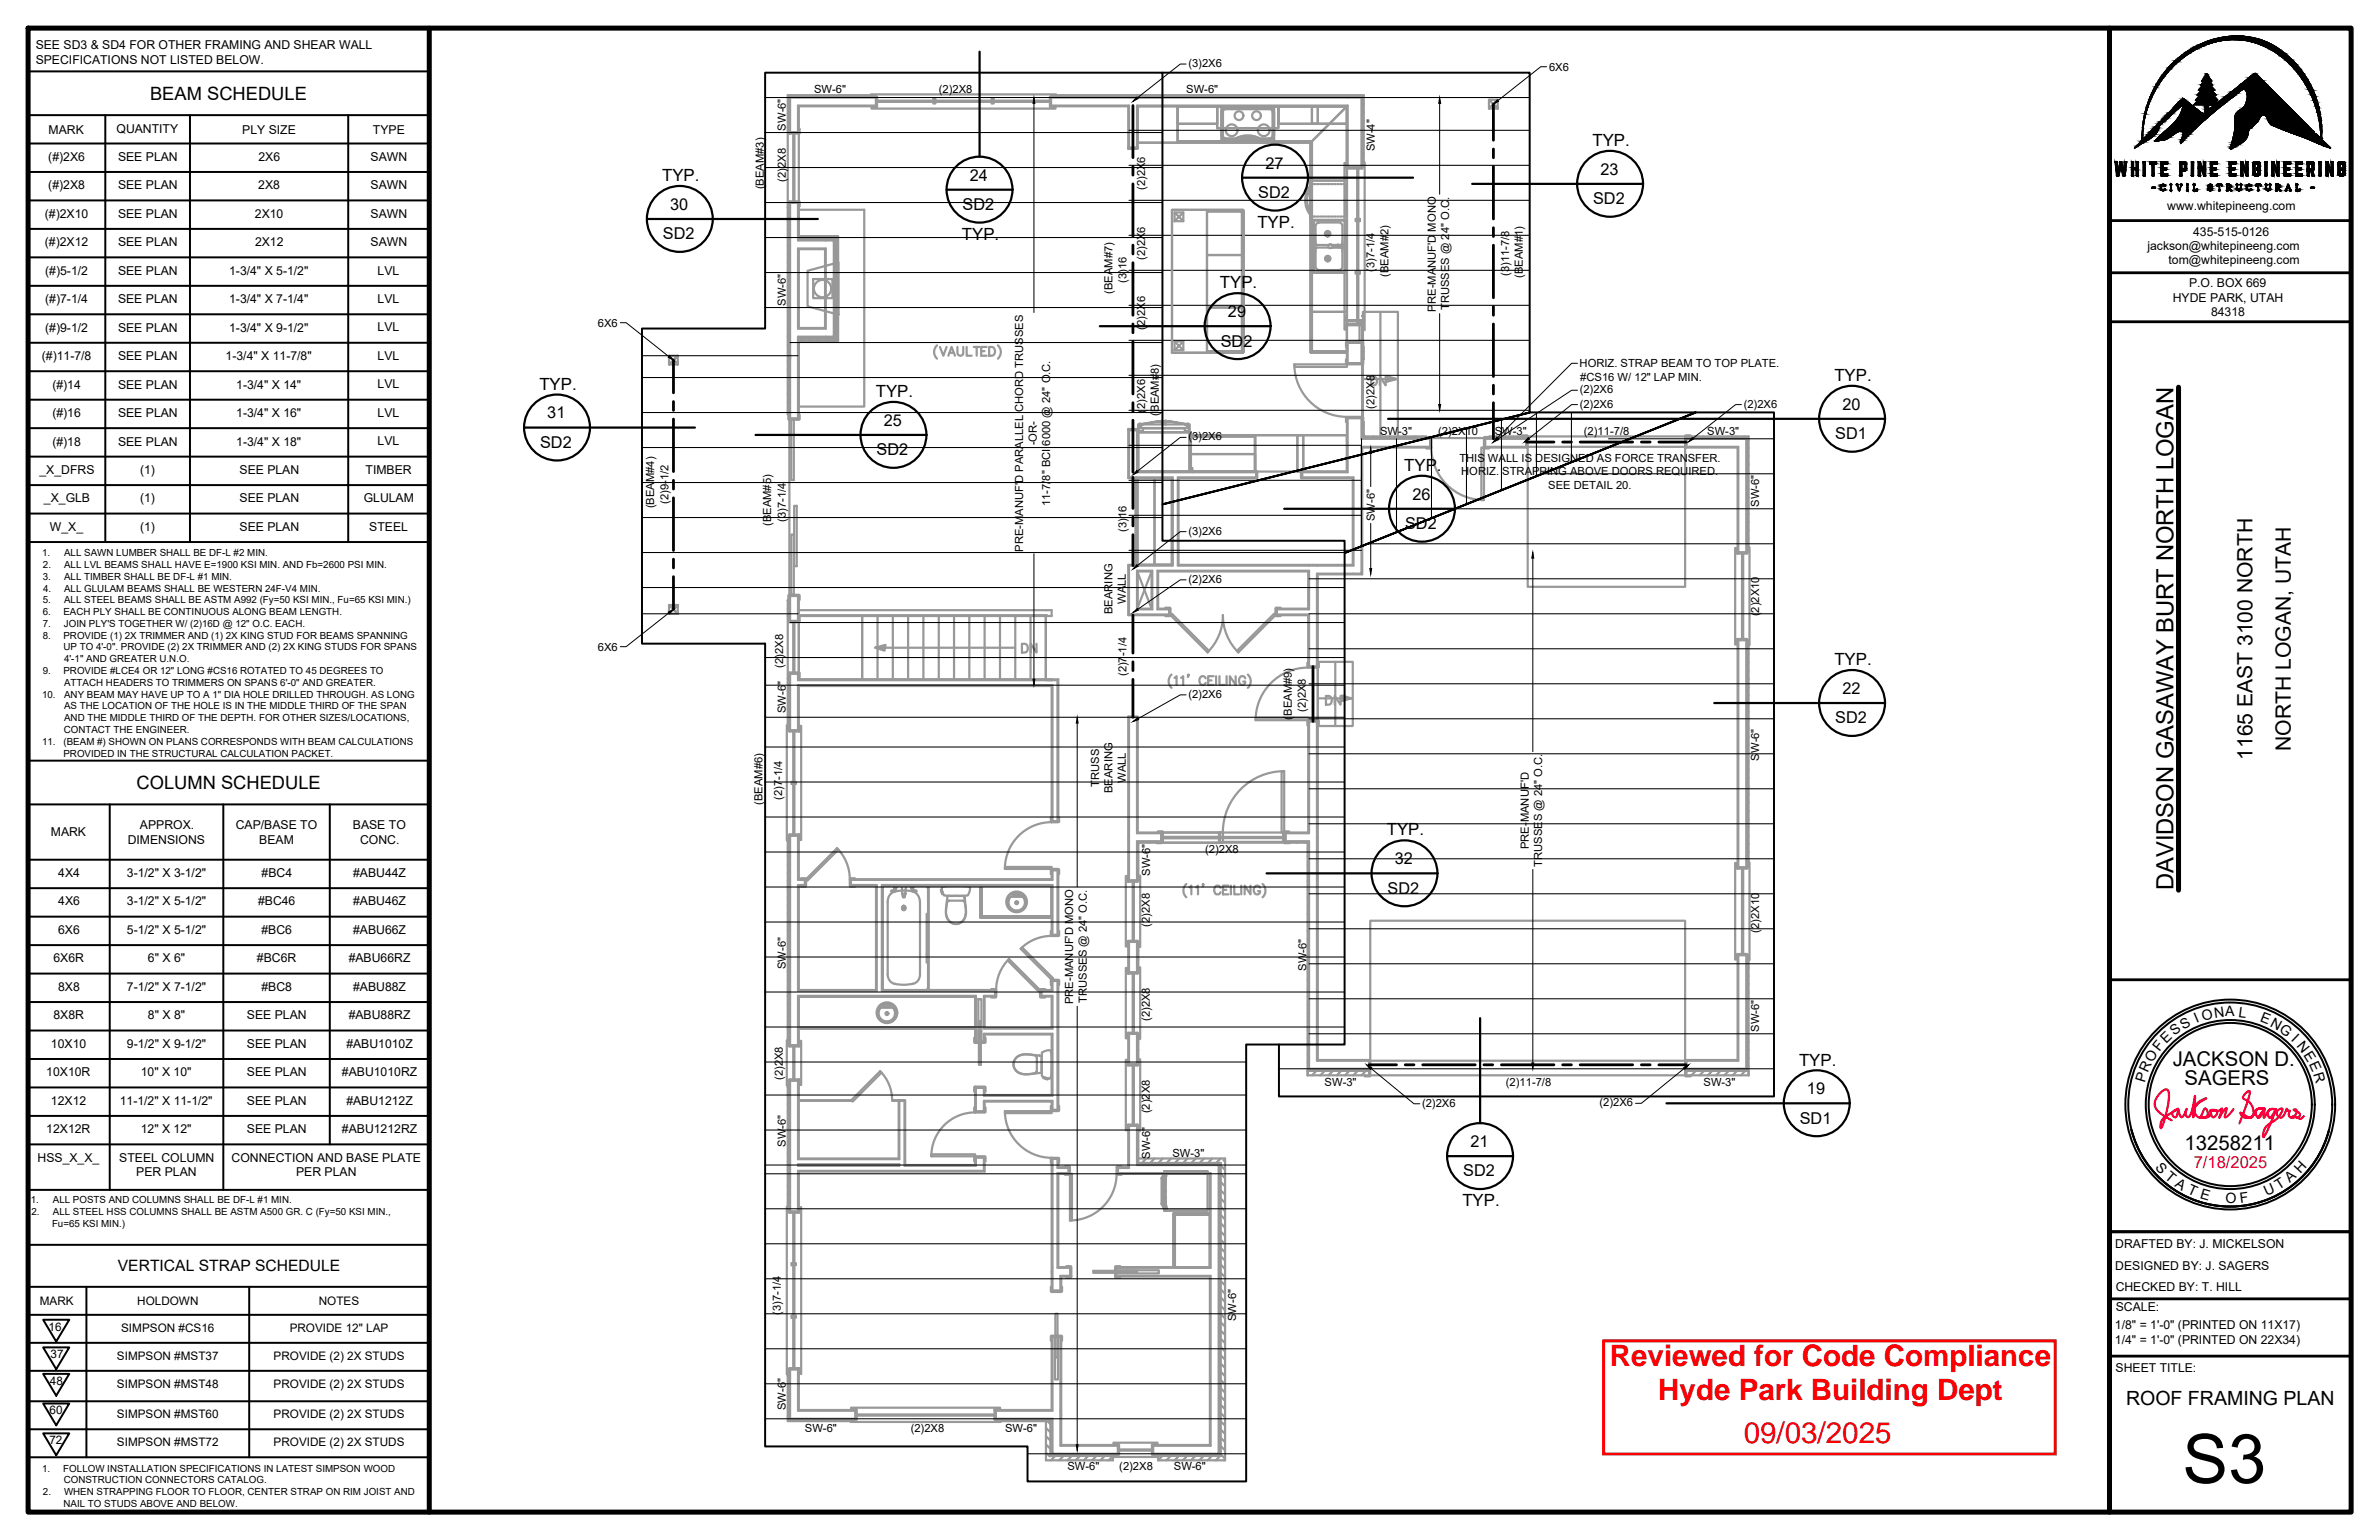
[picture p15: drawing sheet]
<svg xmlns="http://www.w3.org/2000/svg" width="432mm" height="279mm" viewBox="0 0 432 279" stroke-linecap="round" stroke-linejoin="round" font-family="sans-serif">
<defs><g id="words">
<text font-size="12.4" x="396.1" y="269.1">S3</text>
<g font-size="5.4" fill="#f00">
<text x="292.2" y="247.9">Reviewed for Code Compliance</text>
<text x="301" y="254.1">Hyde Park Building Dept</text>
<text x="316.5" y="261.8">09/03/2025</text>
</g>
<text font-size="4.3" x="394.5" y="161.5" transform="rotate(-90 394.5 161.5)">DAVIDSON GASAWAY BURT NORTH LOGAN</text>
<g font-size="3.8">
<text x="408.8" y="137.9" transform="rotate(-90 408.8 137.9)">1165 EAST 3100 NORTH</text>
<text x="415.8" y="136.2" transform="rotate(-90 415.8 136.2)">NORTH LOGAN, UTAH</text>
</g>
<g font-size="3.7">
<text x="394.4" y="193.4">JACKSON D.</text>
<text x="396.5" y="196.8">SAGERS</text>
<text x="396.5" y="208.6">13258211</text>
</g>
<text font-size="3.5" x="385.9" y="255">ROOF FRAMING PLAN</text>
<g font-size="3.3">
<text x="27.2" y="18.1">BEAM SCHEDULE</text>
<text x="24.8" y="143.2">COLUMN SCHEDULE</text>
</g>
<g font-size="3">
<text x="289" y="26.5">TYP.</text>
<text x="120.2" y="32.9">TYP.</text>
<text x="176" y="32.8">24</text>
<text x="228.4" y="35.9">SD2</text>
<text x="229.7" y="30.6">27</text>
<text x="290.5" y="31.7">23</text>
<text x="121.6" y="38.1">30</text>
<text x="174.7" y="38.1">SD2</text>
<text x="228.2" y="41.3">TYP.</text>
<text x="289.2" y="37.1">SD2</text>
<text x="120.3" y="43.4">SD2</text>
<text x="174.6" y="43.5">TYP.</text>
<text x="221.4" y="52.3">TYP.</text>
<text x="222.9" y="57.5">29</text>
<text x="221.6" y="62.9">SD2</text>
<text x="97.9" y="70.7">TYP.</text>
<text x="333" y="69.1">TYP.</text>
<text x="99.3" y="75.9">31</text>
<text x="159" y="72.1">TYP.</text>
<text x="160.4" y="77.3">25</text>
<text x="334.4" y="74.3">20</text>
<text x="98" y="81.3">SD2</text>
<text x="159.1" y="82.6">SD2</text>
<text x="333.1" y="79.7">SD1</text>
<text x="254.9" y="85.4">TYP.</text>
<text x="255" y="96">SD2</text>
<text x="256.3" y="90.7">26</text>
<text x="333" y="120.7">TYP.</text>
<text x="334.4" y="125.9">22</text>
<text x="333.1" y="131.2">SD2</text>
<text x="251.7" y="151.6">TYP.</text>
<text x="253.2" y="156.8">32</text>
<text x="251.8" y="162.1">SD2</text>
<text x="326.5" y="193.3">TYP.</text>
<text x="326.7" y="203.9">SD1</text>
<text x="328" y="198.5">19</text>
<text x="266.9" y="208.1">21</text>
<text x="265.6" y="213.4">SD2</text>
<text x="265.4" y="218.8">TYP.</text>
</g>
<text font-size="3" fill="#ff003f" x="398.2" y="211.9">7/18/2025</text>
<text font-size="2.8" x="21.4" y="230.7">VERTICAL STRAP SCHEDULE</text>
<g font-size="2.6">
<text x="398.7" y="185.6" transform="rotate(-23 398.7 185.6)">I</text>
<text x="399.9" y="185.2" transform="rotate(-15 399.9 185.2)">O</text>
<text x="402" y="184.6" transform="rotate(-8 402 184.6)">N</text>
<text x="403.9" y="184.4">A</text>
<text x="406.2" y="184.4" transform="rotate(8 406.2 184.4)">L</text>
<text x="410.1" y="185.3" transform="rotate(22 410.1 185.3)">E</text>
<text x="391.9" y="190.9" transform="rotate(-52 391.9 190.9)">F</text>
<text x="393.2" y="189.4" transform="rotate(-44 393.2 189.4)">E</text>
<text x="394.7" y="188" transform="rotate(-37 394.7 188)">S</text>
<text x="411.9" y="186.1" transform="rotate(28 411.9 186.1)">N</text>
<text x="413.6" y="187" transform="rotate(37 413.6 187)">G</text>
<text x="415.8" y="188.7" transform="rotate(44 415.8 188.7)">I</text>
<text x="416.8" y="189.7" transform="rotate(51 416.8 189.7)">N</text>
<text x="418" y="191.4" transform="rotate(58 418 191.4)">E</text>
<text x="389.3" y="196.4" transform="rotate(-73 389.3 196.4)">P</text>
<text x="389.9" y="194.6" transform="rotate(-66 389.9 194.6)">R</text>
<text x="390.7" y="192.8" transform="rotate(-58 390.7 192.8)">O</text>
<text x="419.1" y="193.1" transform="rotate(65 419.1 193.1)">E</text>
<text x="419.8" y="194.9" transform="rotate(73 419.8 194.9)">R</text>
<text x="391.1" y="211.9" transform="rotate(48 391.1 211.9)">S</text>
<text x="392.8" y="213.7" transform="rotate(40 392.8 213.7)">T</text>
<text x="394.6" y="215.1" transform="rotate(32 394.6 215.1)">A</text>
<text x="413.6" y="216" transform="rotate(-32 413.6 216)">T</text>
<text x="415.6" y="214.7" transform="rotate(-40 415.6 214.7)">A</text>
<text x="417.6" y="212.9" transform="rotate(-47 417.6 212.9)">H</text>
<text x="396.9" y="216.5" transform="rotate(24 396.9 216.5)">T</text>
<text x="399.2" y="217.4" transform="rotate(16 399.2 217.4)">E</text>
<text x="403.9" y="218.3">O</text>
<text x="406.7" y="218.2" transform="rotate(-8 406.7 218.2)">F</text>
<text x="411.4" y="217" transform="rotate(-24 411.4 217)">U</text>
</g>
<g font-size="2.2">
<text x="6.5" y="8.9">SEE SD3 &amp; SD4 FOR OTHER FRAMING AND SHEAR WALL</text>
<text x="6.5" y="11.6">SPECIFICATIONS NOT LISTED BELOW.</text>
<text x="8.8" y="29.2">(#)2X6</text>
<text x="8.8" y="24.3">MARK</text>
<text x="21.1" y="24.2">QUANTITY</text>
<text x="21.4" y="29.2">SEE PLAN</text>
<text x="44" y="24.3">PLY SIZE</text>
<text x="46.9" y="29.2">2X6</text>
<text x="67.3" y="29.2">SAWN</text>
<text x="67.7" y="24.3">TYPE</text>
<text x="8.8" y="34.4">(#)2X8</text>
<text x="21.4" y="34.4">SEE PLAN</text>
<text x="46.9" y="34.3">2X8</text>
<text x="67.3" y="34.4">SAWN</text>
<text x="8.1" y="39.5">(#)2X10</text>
<text x="21.4" y="39.5">SEE PLAN</text>
<text x="46.3" y="39.5">2X10</text>
<text x="67.3" y="39.5">SAWN</text>
<text x="393.4" y="38.1">www.whitepineeng.com</text>
<text x="8.1" y="44.7">(#)2X12</text>
<text x="21.4" y="44.7">SEE PLAN</text>
<text x="46.3" y="44.7">2X12</text>
<text x="67.3" y="44.7">SAWN</text>
<text x="389.8" y="45.3">jackson@whitepineeng.com</text>
<text x="393.6" y="48">tom@whitepineeng.com</text>
<text x="398.1" y="42.9">435-515-0126</text>
<text x="8.2" y="49.8">(#)5-1/2</text>
<text x="21.4" y="49.8">SEE PLAN</text>
<text x="41.6" y="49.8">1-3/4&quot; X 5-1/2&quot;</text>
<text x="68.5" y="49.8">LVL</text>
<text x="397.3" y="52.1">P.O. BOX 669</text>
<text x="8.2" y="55">(#)7-1/4</text>
<text x="21.4" y="55">SEE PLAN</text>
<text x="41.6" y="55">1-3/4&quot; X 7-1/4&quot;</text>
<text x="68.5" y="55">LVL</text>
<text x="394.4" y="54.7">HYDE PARK, UTAH</text>
<text x="401.3" y="57.4">84318</text>
<text x="7.6" y="65.3">(#)11-7/8</text>
<text x="8.2" y="60.2">(#)9-1/2</text>
<text x="21.4" y="60.2">SEE PLAN</text>
<text x="21.4" y="65.3">SEE PLAN</text>
<text x="41" y="65.3">1-3/4&quot; X 11-7/8&quot;</text>
<text x="41.6" y="60.2">1-3/4&quot; X 9-1/2&quot;</text>
<text x="68.5" y="60.1">LVL</text>
<text x="68.5" y="65.3">LVL</text>
<text x="9.5" y="70.5">(#)14</text>
<text x="21.4" y="70.5">SEE PLAN</text>
<text x="42.9" y="70.5">1-3/4&quot; X 14&quot;</text>
<text x="68.5" y="70.5">LVL</text>
<text x="9.5" y="75.7">(#)16</text>
<text x="21.4" y="75.7">SEE PLAN</text>
<text x="42.9" y="75.7">1-3/4&quot; X 16&quot;</text>
<text x="68.5" y="75.6">LVL</text>
<text x="9.5" y="80.8">(#)18</text>
<text x="21.4" y="80.8">SEE PLAN</text>
<text x="42.9" y="80.8">1-3/4&quot; X 18&quot;</text>
<text x="68.5" y="80.8">LVL</text>
<text x="7.2" y="86">_X_DFRS</text>
<text x="25.4" y="86">(1)</text>
<text x="43.5" y="86">SEE PLAN</text>
<text x="66.4" y="86">TIMBER</text>
<text x="8" y="91.2">_X_GLB</text>
<text x="25.4" y="91.2">(1)</text>
<text x="43.5" y="91.2">SEE PLAN</text>
<text x="66" y="91.2">GLULAM</text>
<text x="9.1" y="96.3">W_X_</text>
<text x="25.4" y="96.3">(1)</text>
<text x="43.5" y="96.3">SEE PLAN</text>
<text x="67" y="96.3">STEEL</text>
<text x="9.2" y="151.7">MARK</text>
<text x="23.2" y="153.1">DIMENSIONS</text>
<text x="25.4" y="150.4">APPROX.</text>
<text x="42.8" y="150.4">CAP/BASE TO</text>
<text x="47.1" y="153.1">BEAM</text>
<text x="64.1" y="150.4">BASE TO</text>
<text x="65.4" y="153.1">CONC.</text>
<text x="10.6" y="159.1">4X4</text>
<text x="23" y="159.1">3-1/2&quot; X 3-1/2&quot;</text>
<text x="47.5" y="159.1">#BC4</text>
<text x="64.1" y="159.1">#ABU44Z</text>
<text x="10.6" y="164.3">4X6</text>
<text x="23" y="164.3">3-1/2&quot; X 5-1/2&quot;</text>
<text x="46.8" y="164.3">#BC46</text>
<text x="64.1" y="164.3">#ABU46Z</text>
<text x="10.6" y="169.4">6X6</text>
<text x="23" y="169.4">5-1/2&quot; X 5-1/2&quot;</text>
<text x="47.5" y="169.4">#BC6</text>
<text x="64.1" y="169.4">#ABU66Z</text>
<text x="9.7" y="174.6">6X6R</text>
<text x="10.5" y="179.7">8X8</text>
<text x="23" y="179.8">7-1/2&quot; X 7-1/2&quot;</text>
<text x="26.9" y="174.6">6&quot; X 6&quot;</text>
<text x="46.6" y="174.6">#BC6R</text>
<text x="47.5" y="179.8">#BC8</text>
<text x="63.3" y="174.6">#ABU66RZ</text>
<text x="64.1" y="179.8">#ABU88Z</text>
<text x="9.7" y="184.9">8X8R</text>
<text x="26.9" y="184.9">8&quot; X 8&quot;</text>
<text x="44.8" y="184.9">SEE PLAN</text>
<text x="63.3" y="184.9">#ABU88RZ</text>
<text x="9.2" y="190.1">10X10</text>
<text x="23" y="190.1">9-1/2&quot; X 9-1/2&quot;</text>
<text x="44.8" y="190.1">SEE PLAN</text>
<text x="62.9" y="190.1">#ABU1010Z</text>
<text x="8.4" y="195.2">10X10R</text>
<text x="25.5" y="195.2">10&quot; X 10&quot;</text>
<text x="44.8" y="195.3">SEE PLAN</text>
<text x="62.1" y="195.3">#ABU1010RZ</text>
<text x="9.2" y="200.4">12X12</text>
<text x="21.7" y="200.4">11-1/2&quot; X 11-1/2&quot;</text>
<text x="44.8" y="200.4">SEE PLAN</text>
<text x="62.9" y="200.4">#ABU1212Z</text>
<text x="8.4" y="205.6">12X12R</text>
<text x="25.5" y="205.6">12&quot; X 12&quot;</text>
<text x="44.8" y="205.6">SEE PLAN</text>
<text x="62.1" y="205.6">#ABU1212RZ</text>
<text x="6.8" y="210.8">HSS_X_X_</text>
<text x="21.7" y="210.8">STEEL COLUMN</text>
<text x="24.7" y="213.4">PER PLAN</text>
<text x="42" y="210.8">CONNECTION AND BASE PLATE</text>
<text x="53.7" y="213.4">PER PLAN</text>
<text x="383.9" y="226.4">DRAFTED BY: J. MICKELSON</text>
<text x="383.9" y="230.4">DESIGNED BY: J. SAGERS</text>
<text x="384" y="234.1">CHECKED BY: T. HILL</text>
<text x="384" y="237.9">SCALE:</text>
<text x="383.9" y="241.1">1/8&quot; = 1'-0&quot; (PRINTED ON 11X17)</text>
<text x="383.9" y="243.8">1/4&quot; = 1'-0&quot; (PRINTED ON 22X34)</text>
<text x="384" y="249">SHEET TITLE:</text>
</g>
<g font-size="2.1">
<text x="7.2" y="236.8">MARK</text>
<text x="24.9" y="236.8">HOLDOWN</text>
<text x="57.9" y="236.8">NOTES</text>
<text x="8.8" y="241.4">16</text>
<text x="22" y="241.6">SIMPSON #CS16</text>
<text x="52.6" y="241.6">PROVIDE 12&quot; LAP</text>
<text x="9.1" y="251.2">48</text>
<text x="9.2" y="246.4">37</text>
<text x="21.2" y="246.7">SIMPSON #MST37</text>
<text x="21.2" y="251.8">SIMPSON #MST48</text>
<text x="49.7" y="246.7">PROVIDE (2) 2X STUDS</text>
<text x="49.7" y="251.8">PROVIDE (2) 2X STUDS</text>
<text x="9" y="256.6">60</text>
<text x="21.2" y="257.3">SIMPSON #MST60</text>
<text x="49.7" y="257.3">PROVIDE (2) 2X STUDS</text>
<text x="9" y="262">72</text>
<text x="21.2" y="262.4">SIMPSON #MST72</text>
<text x="49.7" y="262.4">PROVIDE (2) 2X STUDS</text>
</g>
<g font-size="2">
<text x="147.8" y="16.8">SW-6&quot;</text>
<text x="170.4" y="16.8">(2)2X8</text>
<text x="215.3" y="16.8">SW-6&quot;</text>
<text x="215.7" y="12.1">(3)2X6</text>
<text x="281.2" y="12.8">6X6</text>
<text x="142.6" y="23.7" transform="rotate(-90 142.6 23.7)">SW-6&quot;</text>
<text x="249.6" y="27.5" transform="rotate(-90 249.6 27.5)">SW-4&quot;</text>
<text x="138.7" y="34.4" transform="rotate(-90 138.7 34.4)">(BEAM#3)</text>
<text x="142.6" y="33" transform="rotate(-90 142.6 33)">(2)2X8</text>
<text x="207.9" y="34.5" transform="rotate(-90 207.9 34.5)">(2)2X6</text>
<text x="207.9" y="47.2" transform="rotate(-90 207.9 47.2)">(2)2X6</text>
<text x="202" y="53.3" transform="rotate(-90 202 53.3)">(BEAM#7)</text>
<text x="204.5" y="51.3" transform="rotate(-90 204.5 51.3)">(3)16</text>
<text x="249.5" y="49.3" transform="rotate(-90 249.5 49.3)">(3)7-1/4</text>
<text x="252" y="50.2" transform="rotate(-90 252 50.2)">(BEAM#2)</text>
<text x="273.9" y="50.1" transform="rotate(-90 273.9 50.1)">(3)11-7/8</text>
<text x="276.4" y="50.4" transform="rotate(-90 276.4 50.4)">(BEAM#1)</text>
<text x="108.5" y="59.3">6X6</text>
<text x="142.6" y="55.5" transform="rotate(-90 142.6 55.5)">SW-6&quot;</text>
<text x="207.9" y="59.8" transform="rotate(-90 207.9 59.8)">(2)2X6</text>
<text x="260.6" y="56.5" transform="rotate(-90 260.6 56.5)">PRE-MANUF'D MONO</text>
<text x="263" y="56.3" transform="rotate(-90 263 56.3)">TRUSSES @ 24&quot; O.C.</text>
<text x="286.7" y="66.7">HORIZ. STRAP BEAM TO TOP PLATE.</text>
<text x="286.7" y="71.3">(2)2X6</text>
<text x="286.8" y="69.1">#CS16 W/ 12&quot; LAP MIN.</text>
<text x="207.9" y="74.9" transform="rotate(-90 207.9 74.9)">(2)2X6</text>
<text x="210.4" y="75.4" transform="rotate(-90 210.4 75.4)">(BEAM#8)</text>
<text x="249.5" y="74.1" transform="rotate(-90 249.5 74.1)">(2)2X8</text>
<text x="286.7" y="73.9">(2)2X6</text>
<text x="316.5" y="73.9">(2)2X6</text>
<text x="188.2" y="80.8" transform="rotate(-90 188.2 80.8)">-OR-</text>
<text x="215.7" y="79.9">(3)2X6</text>
<text x="250.5" y="78.9">SW-3&quot;</text>
<text x="261" y="78.9">(2)2X10</text>
<text x="264.9" y="83.8">THIS WALL IS DESIGNED AS FORCE TRANSFER.</text>
<text x="271.3" y="78.9">SW-3&quot;</text>
<text x="287.5" y="78.9">(2)11-7/8</text>
<text x="309.9" y="78.9">SW-3&quot;</text>
<text x="265.2" y="86.2">HORIZ. STRAPPING ABOVE DOORS REQUIRED.</text>
<text x="281" y="88.6">SEE DETAIL 20.</text>
<text x="118.7" y="92.2" transform="rotate(-90 118.7 92.2)">(BEAM#4)</text>
<text x="121.3" y="91.4" transform="rotate(-90 121.3 91.4)">(2)9-1/2</text>
<text x="140" y="95.5" transform="rotate(-90 140 95.5)">(BEAM#5)</text>
<text x="142.6" y="94.6" transform="rotate(-90 142.6 94.6)">(3)7-1/4</text>
<text x="190.6" y="91.8" transform="rotate(-90 190.6 91.8)">11-7/8&quot; BCI 6000 @ 24&quot; O.C.</text>
<text x="249.5" y="94.5" transform="rotate(-90 249.5 94.5)">SW-6&quot;</text>
<text x="319.3" y="91.9" transform="rotate(-90 319.3 91.9)">SW-6&quot;</text>
<text x="185.7" y="100.1" transform="rotate(-90 185.7 100.1)">PRE-MANUF'D PARALLEL CHORD TRUSSES</text>
<text x="204.5" y="96.4" transform="rotate(-90 204.5 96.4)">(3)16</text>
<text x="215.7" y="97">(3)2X6</text>
<text x="215.7" y="105.7">(2)2X6</text>
<text x="201.9" y="111.4" transform="rotate(-90 201.9 111.4)">BEARING</text>
<text x="204.3" y="109.6" transform="rotate(-90 204.3 109.6)">WALL</text>
<text x="319.3" y="111.8" transform="rotate(-90 319.3 111.8)">(2)2X10</text>
<text x="108.5" y="118">6X6</text>
<text x="142.2" y="121.1" transform="rotate(-90 142.2 121.1)">(2)2X8</text>
<text x="204.5" y="122.7" transform="rotate(-90 204.5 122.7)">(2)7-1/4</text>
<text x="142.6" y="129.4" transform="rotate(-90 142.6 129.4)">SW-6&quot;</text>
<text x="215.7" y="126.6">(2)2X6</text>
<text x="234.5" y="130.6" transform="rotate(-90 234.5 130.6)">(BEAM#9)</text>
<text x="237" y="129.2" transform="rotate(-90 237 129.2)">(2)2X8</text>
<text x="319.3" y="138" transform="rotate(-90 319.3 138)">SW-6&quot;</text>
<text x="199.5" y="142.7" transform="rotate(-90 199.5 142.7)">TRUSS</text>
<text x="201.9" y="143.9" transform="rotate(-90 201.9 143.9)">BEARING</text>
<text x="204.3" y="142" transform="rotate(-90 204.3 142)">WALL</text>
<text x="138.4" y="146" transform="rotate(-90 138.4 146)">(BEAM#6)</text>
<text x="142" y="145.2" transform="rotate(-90 142 145.2)">(2)7-1/4</text>
<text x="218.7" y="154.7">(2)2X8</text>
<text x="277.5" y="154.1" transform="rotate(-90 277.5 154.1)">PRE-MANUF'D</text>
<text x="208.7" y="158.9" transform="rotate(-90 208.7 158.9)">SW-6&quot;</text>
<text x="279.9" y="157.2" transform="rotate(-90 279.9 157.2)">TRUSSES @ 24&quot; O.C.</text>
<text x="208.7" y="168.1" transform="rotate(-90 208.7 168.1)">(2)2X8</text>
<text x="319.3" y="169.2" transform="rotate(-90 319.3 169.2)">(2)2X10</text>
<text x="142.6" y="175.9" transform="rotate(-90 142.6 175.9)">SW-6&quot;</text>
<text x="237.2" y="176.1" transform="rotate(-90 237.2 176.1)">SW-6&quot;</text>
<text x="194.8" y="182.2" transform="rotate(-90 194.8 182.2)">PRE-MANUF'D MONO</text>
<text x="197.3" y="181.9" transform="rotate(-90 197.3 181.9)">TRUSSES @ 24&quot; O.C.</text>
<text x="208.7" y="185.3" transform="rotate(-90 208.7 185.3)">(2)2X8</text>
<text x="319.3" y="187.2" transform="rotate(-90 319.3 187.2)">SW-6&quot;</text>
<text x="142.1" y="196" transform="rotate(-90 142.1 196)">(2)2X8</text>
<text x="240.4" y="197.1">SW-3&quot;</text>
<text x="273.3" y="197">(2)11-7/8</text>
<text x="309.2" y="197.1">SW-3&quot;</text>
<text x="208.7" y="202" transform="rotate(-90 208.7 202)">(2)2X8</text>
<text x="258.1" y="200.8">(2)2X6</text>
<text x="290.3" y="200.7">(2)2X6</text>
<text x="142.6" y="208.1" transform="rotate(-90 142.6 208.1)">SW-6&quot;</text>
<text x="212.8" y="209.9">SW-3&quot;</text>
<text x="208.7" y="210.3" transform="rotate(-90 208.7 210.3)">SW-6&quot;</text>
<text x="141.8" y="238.6" transform="rotate(-90 141.8 238.6)">(3)7-1/4</text>
<text x="224.4" y="239.7" transform="rotate(-90 224.4 239.7)">SW-6&quot;</text>
<text x="142.6" y="255.8" transform="rotate(-90 142.6 255.8)">SW-6&quot;</text>
<text x="146.1" y="259.7">SW-6&quot;</text>
<text x="165.3" y="259.7">(2)2X8</text>
<text x="182.4" y="259.7">SW-6&quot;</text>
<text x="193.8" y="266.7">SW-6&quot;</text>
<text x="203.2" y="266.7">(2)2X8</text>
<text x="213.1" y="266.7">SW-6&quot;</text>
</g>
<g font-size="1.8">
<text x="7.6" y="100.9">1.</text>
<text x="11.6" y="100.9">ALL SAWN LUMBER SHALL BE DF-L #2 MIN.</text>
<text x="7.8" y="105.2">3.</text>
<text x="7.8" y="103">2.</text>
<text x="7.8" y="107.3">4.</text>
<text x="11.6" y="103">ALL LVL BEAMS SHALL HAVE E=1900 KSI MIN. AND Fb=2600 PSI MIN.</text>
<text x="11.6" y="105.2">ALL TIMBER SHALL BE DF-L #1 MIN.</text>
<text x="11.6" y="107.3">ALL GLULAM BEAMS SHALL BE WESTERN 24F-V4 MIN.</text>
<text x="7.7" y="113.7">7.</text>
<text x="7.8" y="109.5">5.</text>
<text x="7.8" y="111.6">6.</text>
<text x="11.5" y="111.6">EACH PLY SHALL BE CONTINUOUS ALONG BEAM LENGTH.</text>
<text x="11.6" y="113.7">JOIN PLY'S TOGETHER W/ (2)16D @ 12&quot; O.C. EACH.</text>
<text x="11.6" y="109.5">ALL STEEL BEAMS SHALL BE ASTM A992 (Fy=50 KSI MIN., Fu=65 KSI MIN.)</text>
<text x="7.8" y="115.9">8.</text>
<text x="11.5" y="115.9">PROVIDE (1) 2X TRIMMER AND (1) 2X KING STUD FOR BEAMS SPANNING</text>
<text x="11.5" y="118">UP TO 4'-0&quot;. PROVIDE (2) 2X TRIMMER AND (2) 2X KING STUDS FOR SPANS</text>
<text x="7.8" y="122.3">9.</text>
<text x="11.5" y="122.3">PROVIDE #LCE4 OR 12&quot; LONG #CS16 ROTATED TO 45 DEGREES TO</text>
<text x="11.6" y="120.1">4'-1&quot; AND GREATER U.N.O.</text>
<text x="11.6" y="124.4">ATTACH HEADERS TO TRIMMERS ON SPANS 6'-0&quot; AND GREATER.</text>
<text x="7.6" y="126.6">10.</text>
<text x="11.6" y="126.6">ANY BEAM MAY HAVE UP TO A 1&quot; DIA HOLE DRILLED THROUGH. AS LONG</text>
<text x="11.6" y="128.7">AS THE LOCATION OF THE HOLE IS IN THE MIDDLE THIRD OF THE SPAN</text>
<text x="11.6" y="130.9">AND THE MIDDLE THIRD OF THE DEPTH. FOR OTHER SIZES/LOCATIONS,</text>
<text x="7.6" y="135.1">11.</text>
<text x="11.5" y="137.3">PROVIDED IN THE STRUCTURAL CALCULATION PACKET.</text>
<text x="11.5" y="135.1">(BEAM #) SHOWN ON PLANS CORRESPONDS WITH BEAM CALCULATIONS</text>
<text x="11.6" y="133">CONTACT THE ENGINEER.</text>
<text x="5.6" y="218.3">1.</text>
<text x="5.7" y="220.5">2.</text>
<text x="9.6" y="218.3">ALL POSTS AND COLUMNS SHALL BE DF-L #1 MIN.</text>
<text x="9.6" y="220.5">ALL STEEL HSS COLUMNS SHALL BE ASTM A500 GR. C (Fy=50 KSI MIN.,</text>
<text x="9.4" y="222.6">Fu=65 KSI MIN.)</text>
<text x="7.6" y="267">1.</text>
<text x="11.5" y="267">FOLLOW INSTALLATION SPECIFICATIONS IN LATEST SIMPSON WOOD</text>
<text x="11.6" y="269.1">CONSTRUCTION CONNECTORS CATALOG.</text>
<text x="7.8" y="271.3">2.</text>
<text x="11.5" y="273.4">NAIL TO STUDS ABOVE AND BELOW.</text>
<text x="11.6" y="271.3">WHEN STRAPPING FLOOR TO FLOOR, CENTER STRAP ON RIM JOIST AND</text>
</g>
</g></defs>
<!-- layer: S-ARCHITECTURAL -->
<g fill="none" stroke="#989898" stroke-width=".4">
<path d="M213.8 19.3h30.7v44.7h-6.5l-.2-.1v-38h-24zM213.8 19.3h7.9v6.3h-7.9v-6.3v6.3h24.3v38.1h6.4M221.7 19.3h9.5v6.3h-9.5zM230.3 19.6a.77 .77 0 0 1 .8 .8M230.4 19.6h-7.8a.77 .77 0 0 0-.8 .8v4.1M231.2 19.3h13.3l-6.4 6.3h-6.9zM244.5 19.3v13.5h-6.4v-7.2zM212.8 38.1l-.1 .1M219.1 38.3v8v-8h6.3v8h-6.3v9.5v-9.5h6.3v9.5h-6.3v7.9v-7.9h6.3v7.9h-6.3h6.3v-25.4zM221.8 24.5a.77 .77 0 0 0 .8 .8M222.6 25.3h7.8M231.1 24.5a.77 .77 0 0 1-.8 .8"/>
<path d="M231.1 20.4v4.1M237.8 33.7v.6a4 4 0 0 0 0 4v.6a4.2 4.2 0 0 1 0-5.2zM237.8 39.5h.1M237.8 33.2h.3v6.3h-.3zM237.8 33.2h.3v6.3h-.3v-6.3v6.3M238.1 39.3h.2M238.1 33.4h.2M238.1 32.8h6.4v7.1h-6.4zM238.1 39.9h6.4v9.5h-6.4zM238.4 40h5.8M238.5 39.3h.3M238.5 33.4h.3"/>
<path d="M239 39.3h.3M239 33.4h.3M239.6 39.3h.2M239.6 33.4h.2M240.1 39.3h.2M240.1 33.4h.2M240.6 39.3h.3M240.6 33.4h.3M241.2 39.3h.2M241.2 33.4h.2M241.7 39.3h.2M241.7 33.4h.2"/>
<path d="M242.2 39.3h.3M242.2 33.4h.3M242.7 39.3h.3M242.7 33.4h.3M243.3 39.3h.2M243.3 33.4h.2M243.8 39.3h.3M243.8 33.4h.3M244.1 33.4v.3M244.1 34v.2M244.1 34.5v.3M244.1 35v.3"/>
<path d="M244.1 35.5v.3M244.1 36.1v.2M244.1 36.6v.3M244.1 37.1v.3M244.1 37.7v.2M244.1 38.2v.3M244.1 38.7v.3M244.1 39.2v.1M238.1 49.4h6.4v7.2h-6.4zM238.1 56.6h6.4v7.1h-6.4zM238.4 40v9.4h5.7l.1-9.4M216.2 79h11.6v6.6h-11.6z"/>
<path d="M206.1 86.7h6.6v15.8h-6.6zM206.1 86.7h6.6v15.8h-6.6M206.4 86.7h6.3v15.8h-6.3zM206.4 86.7v15.8M216.2 85.6v-6.4h11.6v6.4v-6.4h-11.6v6.4h11.6M145 111.8h11.5v11.5h-11.5zM158.9 117.5l1.6 .5 .2-1-1.8 .5h25.1M159.3 111.8v11.5h-2.8v-11.5h5.6M164.8 111.8v11.5h-2.7v-11.5h5.5M170.4 111.8v11.5h-2.8v-11.5h5.6M175.9 111.8v11.5h-2.7v-11.5h5.5M181.5 111.8v11.5h-2.8v-11.5h5.6"/>
<path d="M185.5 116.8h.5a.85 .85 0 0 1 .6 .8 .85 .85 0 0 1-.6 .8h-.5zM187 111.8v11.5h-2.7v-11.5h5.5v11.5h-2.8M188.1 116.8v1.6l-1-1.6v1.6M159.3 123.3h2.8M164.8 123.3h2.8M170.4 123.3h2.8M175.9 123.3h2.8M181.5 123.3h2.8M177.9 160.7h13v5.8h-12.9zM178.2 160.7h12.7v5.6h-12.7v-5.6v5.6h12.7M183.5 162.7h2.1a1.49 1.49 0 0 1 0 2.1 1.49 1.49 0 0 1-2.1 0 1.49 1.49 0 0 1 0-2.1zM184.5 161.9a1.73 1.73 0 0 1 1.7 1.8 1.73 1.73 0 0 1-1.7 1.7 1.73 1.73 0 0 1-1.7-1.7"/>
<path d="M184.5 161.9a1.75 1.75 0 0 0-1.7 1.7M185.1 162.2l.2 .1M145 180.8h32v5.8h-32zM145 180.8h32v5.6h-32zM145 186.4h32M161 182a1.75 1.75 0 0 1 1.7 1.7M161 182a1.73 1.73 0 0 0-1.7 1.8 1.73 1.73 0 0 0 1.7 1.7 1.73 1.73 0 0 0 1.7-1.7M213.1 220.1l-.1 .1M213.1 220.1h6.5v9.8h-6.6v-9.7M219.6 220.4v9.5h-6.3v-9.5h6.3h-6.3v9.5"/>
<circle cx="184.5" cy="163.6" r="1.87"/>
<circle cx="184.5" cy="163.8" r=".26"/>
<circle cx="184.5" cy="163.8" r=".16"/>
</g>
<circle cx="185.3" cy="162.3" r=".2" fill="#989898"/>
<path d="M183.8 162.3l.2 .2h1.1l.2-.2" fill="none" stroke="#989898" stroke-width=".4"/>
<circle cx="183.9" cy="162.3" r=".2" fill="#989898"/>
<g fill="none" stroke="#989898" stroke-width=".4">
<path d="M185.1 162.2h-1.1l-.2 .1M159.9 182.8a1.49 1.49 0 0 0 0 2.1 1.49 1.49 0 0 0 2.1 0 1.49 1.49 0 0 0 .1-2.1h-2.2M160.4 182.3l-.1 .1"/>
<circle cx="161" cy="183.7" r="1.87"/>
<circle cx="161" cy="183.9" r=".26"/>
<circle cx="161" cy="183.9" r=".16"/>
</g>
<circle cx="160.3" cy="182.5" r=".2" fill="#989898"/>
<path d="M160.3 182.4l.1 .2h1.1l.2-.2" fill="none" stroke="#989898" stroke-width=".4"/>
<circle cx="161.7" cy="182.5" r=".2" fill="#989898"/>
<g fill="none" stroke="#989898" stroke-width=".4">
<path d="M222.5 19.5a.79 .79 0 0 0-.8 .8v4.3M222.5 19.8l-.5 .3v.2M222.5 19.5h7.9a.79 .79 0 0 1 .8 .8v4.3M222.5 19.8h7.9M230.4 19.8l.5 .3 .1 .2v4.3M221.7 24.6a.79 .79 0 0 0 .8 .8M222 24.6v.2l.5 .3M222 20.3v4.3M222.5 25.1h1.9M224.4 25.1a4.5 4.5 0 0 1 4.2 0 5.5 5.5 0 0 0-4.2 0zM225.6 24.8v.4l.1-.4v.4h-.1zM226.1 24.7l.1 .4z"/>
<path d="M226.2 24.8h.1M226.2 25.1h.1M226.2 24.7v.4zM226.7 24.7l.1 .4zM226.8 24.8h.1M226.8 25.1h.1M226.8 24.7v.4zM227.3 24.8v.4zM227.3 24.9h.1M227.3 25.2h.1M227.4 24.8v.4zM231 24.6l-.3 .4-.3 .1h-1.8"/>
<path d="M231.2 24.6a.79 .79 0 0 1-.8 .8h-7.9M170.8 161.5h.1M170.8 161.6v.1M170.9 161.9l.1 .3M171 161.4a.29 .29 0 0 0-.2 .2 .29 .29 0 0 0 .1 .3M171 160.9h.1a15.4 15.4 0 0 1 4.8 0h.1a1.62 1.62 0 0 1-.4 1.6h-4.2a1.9 1.9 0 0 1-.4-1.6zM171 161.8l.1 .4M172 162.5h3a12.1 12.1 0 0 1 .2 3.7 1.81 1.81 0 0 1-2 1.4 1.81 1.81 0 0 1-1.5-2zM172.3 163.4l-.3 .2a3.5 3.5 0 0 0 .2 3.4 1.76 1.76 0 0 0 2.1 .4 1.76 1.76 0 0 0 1-1.8l-.2-1.9-.2-.2h-2.8M174.8 163.4l.1 .1M160.4 182.3h1.1M161.5 182.3l.2 .1"/>
<path d="M184.4 191.9a2.91 2.91 0 0 1 2.7-.6l2 .3v3a10.5 10.5 0 0 1-4 .1 1.73 1.73 0 0 1-.7-2.8zM188.2 194.3l-.1 .2a3.4 3.4 0 0 1-3.7-.3 1.76 1.76 0 0 1-.2-2 1.76 1.76 0 0 1 1.8-.9h1.1l.8 .2 .2 .2v2.8M189.2 190.9l1.1-.4 .4 .1a11.7 11.7 0 0 1 .1 4.7l-.1 .3a1.67 1.67 0 0 1-1.6-.4l-.1-2.9zM189.4 195.6l.4 .1a.21 .21 0 0 0 .3 .2 .21 .21 0 0 0 .1-.3"/>
<circle cx="223.6" cy="23.6" r="1.07"/>
<circle cx="224.9" cy="21" r=".79"/>
<circle cx="225.6" cy="25" r=".2"/>
<circle cx="226.2" cy="24.9" r=".2"/>
<circle cx="226.7" cy="24.9" r=".2"/>
<circle cx="227.3" cy="25" r=".2"/>
<circle cx="228.1" cy="21" r=".79"/>
<circle cx="229.4" cy="23.6" r="1.07"/>
</g>
<circle cx="190.1" cy="195.8" r=".2" fill="#989898"/>
<g fill="none" stroke="#989898" stroke-width=".4">
<path d="M143 19.1l.3 .3M143 17.6l.3 .3M143.6 17.3l-.3 .3M145 17.3l-.3 .3M146.5 17.3l-.3 .3M148 17.3l-.3 .3M149.5 17.3l-.3 .3M151 17.3l-.3 .3M152.5 17.3l-.3 .3M154 17.3l-.3 .3M155.5 17.3l-.3 .3M157 17.3l-.3 .3"/>
<path d="M158.1 17.6v-.5h33.6v.5M158.1 17.6v-.2h.9v.2M158.1 17.6v-.3h-15.1v57.9h.3h-.2v.9h.2M158.2 19.3v.4h33.4v-.4M158.3 19.3h.9v.2h-.9zM159 17.6v1.7h.2v-1.7h-15.9v6.6h1.7v-.2h-1.7M159 17.6v1.7h-14v23.5h7.1v19.1h-7.1v14.1h-1.7h1.7v.2h-1.7M159 17.7h-15.6v6.3M159 19.2h-14.2v4.8M159.2 18.3h10.2M159.2 18.5h10.2M169.4 18h.4v.8h-.4z"/>
<path d="M169.8 18.3h10.2M169.8 18.5h10.2M180 18h.4v.8h-.4zM180.4 18.3h10.2M180.4 18.5h10.2M190.6 19.3h.9v.2h-.9zM190.8 17.6v1.7h-.2v-1.7h56.6v13h-2.7v-.2h2.7M190.8 17.6v-.2h.9v.2M190.8 17.6v1.7h14v7.7h1.7v-.2h-1.7h1.7v-7.5M190.8 19.2h14.1v7.6M190.8 17.7h56.3v12.7M191.7 17.6v-.3h55.8v12.2h-.3"/>
<path d="M192.9 17.3l-.3 .3M194.4 17.3l-.3 .3M195.9 17.3l-.3 .3M197.4 17.3l-.3 .3M198.9 17.3l-.3 .3M200.4 17.3l-.3 .3M201.9 17.3l-.3 .3M203.4 17.3l-.3 .3M204.9 17.3l-.3 .3M206.4 17.3l-.3 .3M206.5 19.3h7.3v6.6h-7.3zM206.5 19.3h38v11.1h2.7"/>
<path d="M207.9 17.3l-.3 .3M209.4 17.3l-.3 .3M210.9 17.3l-.3 .3M212.4 17.3l-.3 .3M213.9 17.3l-.3 .3M215.4 17.3l-.3 .3M216.9 17.3l-.3 .3M218.4 17.3l-.3 .3M219.9 17.3l-.3 .3M221.4 17.3l-.3 .3M222.9 17.3l-.3 .3M224.4 17.3l-.3 .3"/>
<path d="M225.9 17.3l-.3 .3M227.4 17.3l-.3 .3M228.9 17.3l-.3 .3M230.4 17.3l-.3 .3M231.9 17.3l-.4 .3M233.3 17.3l-.3 .3M234.8 17.3l-.3 .3M236.3 17.3l-.2 .3M237.8 17.3l-.3 .3M238.1 19.3h6.4v3.2h-6.4v-3.2v3.2h6.4M239.2 19.3v3.2h-7.2v-3.2v3.2h7.2v-3.2h-7.2v3.9h-11.1v-3.9v3.9h11.1v-3.9h-11.1v3.2h-7.1v-3.2v3.2h7.1v-3.2h-7.1v6.6h-7.3M239.3 17.3l-.3 .3"/>
<path d="M240.8 17.3l-.3 .3M242.3 17.3l-.3 .3M243.8 17.3l-.3 .3M245.3 17.3l-.3 .3M246.8 17.3l-.3 .3M247.2 18.6l.3 .3M247.5 17.3v.1M143 23.1h.3h-.2v.9h.2M143 38.6l.3 .3M143 22.1l.3 .3M143 20.6l.3 .3M143.3 36.7h1.7v-.2h-1.7v76.4h1.7v-.2h-1.7"/>
<path d="M143.3 36.7h-.2v1h.2h-.3M143.3 36.7h1.7M143.3 24h1.7M143.4 36.7v39.3M144 24.2v12.3M144.2 24.2v12.3M144.8 36.7v6.9h6.5v17.5h-6.5v14.9M145 36.6h.1v.8h-.1zM145 23.3h.1v.9h-.1zM145 38.1h11.9v35.7h-11.9v-11.9h7.1v-19.1h-7.1zM206.4 26.8v-7.6h38.2v11.2M213.2 38.5h1.6v1.6h-1.6z"/>
<path d="M213.2 38.5l1.6 1.6M214.8 38.5l-1.6 1.6M238.4 39.9v.1M238.4 39.9l5.8 .1M238.4 39.9h5.8M244.3 29.7h.2v.8h-.2zM244.5 29.6h-.5v30.2h.5M246 39.7h.8v.4h-.8zM246.3 30.6v9.1M246.5 30.6v9.1M247.2 29.5h.5v30.4h-.5M247.2 29.5h.2v.9h-.2"/>
<path d="M247.2 29.1l.3 .3M247.2 27.6l.3 .3M247.2 26.1l.3 .3M247.2 24.6l.3 .3M247.2 23.1l.3 .3M247.2 21.6l.3 .3M247.2 20.1l.3 .3M143 59.5l.3 .3M143 58l.3 .3M143 56.5l.3 .3M143 55.1l.3 .3M143 53.6l.3 .2"/>
<path d="M143 52l.3 .3M143 50.5l.3 .4M143 49.1l.3 .3M143 47.6l.3 .3M143 46.1l.3 .3M143 44.6l.3 .3M143 43.1l.3 .3M143 41.6l.3 .3M143 40.1l.3 .3M144.8 45.1h5.1v14.5h-5.1zM145 45.2h4.8v14.3h-4.8zM145 43.2h6.7v18.3"/>
<path d="M146.4 42.8l-.4 .4M147.9 42.8l-.4 .4M149.4 42.8l-.4 .4M150.9 42.8l-.4 .4M151.4 43.5h-6.4h6.4M151.7 57.8l.4 .4M151.7 59.3l.4 .4M151.7 56.3l.4 .4M151.7 54.8l.4 .4M151.7 53.3l.4 .4M151.7 51.8l.4 .4M151.7 50.3l.4 .4"/>
<path d="M151.7 48.8l.4 .4M151.7 47.3l.4 .4M151.7 45.8l.4 .4M151.7 44.3l.4 .4M151.9 43l.2 .2M238.4 40v9.4h5.7l.1-9.4M238.8 43.8h.1M238.8 45.6h.1M238.8 44.2l.2 .2M239 40.6l.5-.2h3.5a.65 .65 0 0 1 .6 .6v7.3a.65 .65 0 0 1-.6 .7h-3.5a.69 .69 0 0 1-.7-.7v-7.3zM239 44.9l-.2 .3M241.6 44.4l.1 .1"/>
<path d="M241.7 44.4a.36 .36 0 0 0-.5 0 .36 .36 0 0 0 0 .6 .36 .36 0 0 0 .5-.1M241.7 44.9h1.6M241.7 44.9l-.1 .1M242.7 44.7h.1M242.7 44.6v.1v-.1h.9M242.9 44.9h.1M242.9 44.5h.1M243 44.8v-.1v.1l-1.3 .1M243 44.8l.7 .1M243 44.8l-.1 .1M243 44.6h.1M243.3 44.9l.3 .3"/>
<path d="M243.3 44.5h-1.6h1.2l.1 .1M243.6 44.5a.33 .33 0 0 1 .5-.1 .33 .33 0 0 1 0 .5 .33 .33 0 0 1-.5 0M243.6 44.7h-.9M243.6 44.1l-.3 .3M243.6 43.8h.1M243.6 45.6h.1M243.7 44.5h-.7v.1M244.3 58.8h.2v.8h-.2zM244.5 58.8h2.7v.2h-2.7zM244.5 57.4h-.2v.8h.2M244.5 59h2.7M244.5 58.1h2.7"/>
<path d="M246 49.2h.8v.4h-.8zM246.3 40.1v9.1M246.3 49.6v9.2M246.5 40.1v9.1M246.5 49.6v9.2M246.8 58.3h.4v3.7h-.4zM247.2 59h.2v.9h-.2M247.2 58.1h-2.7v.2h2.7v3.7M247.2 59.9h.3M247.2 58.1v.2M247.5 57.3h-.3h.2v.9h-.2M250.5 56.6h-3.1v22.8h6.3v-22.8h-3.2v22.8"/>
<path d="M143 74.5l.3 .3M143 73l.3 .3M143 71.5l.3 .3M143 70l.3 .3M143 68.5l.3 .3M143 67l.3 .3M143 65.5l.3 .3M143 64l.3 .3M143 62.5l.3 .3M143 61l.3 .3M143.6 76.2h.5v10.9h-.5zM145 61.2h6.4h-6.4"/>
<path d="M145 75.2h.1v.9h-.1M145 61.5h6.7M145.8 61.5l-.4 .4M147.3 61.5l-.4 .4M148.7 61.5l-.4 .4M150.2 61.5l-.4 .4M151.4 61.2v-17.7v17.7M151.7 61.5l-.4 .4M151.7 60.8l.4 .4M204.9 78v8.6h8v16h-8v8.9h7.4M206.4 78v7.7h21.6M206.5 78.4h9.7v7.2v-7.2h-9.7v7.2h9.7v-3.2h11.6v3.2v-3.2h-11.6v3.2h11.6v-6.6h8.7v6.6v-6.6h-8.7v6.6h8.7"/>
<path d="M206.6 77a.31 .31 0 0 1 .3-.2 .31 .31 0 0 1 .3 .2M213.2 62h1.6v1.5h-1.6zM213.2 62l1.6 1.5M214.8 62l-1.6 1.5M215.3 77a.31 .31 0 0 1 .3-.2 .31 .31 0 0 1 .2 .2M234.9 66.1a9.5 9.5 0 0 0 9.6 9.5M235 66.1h9.5v.5h-9.5zM235.5 79h9v6.6h-9zM244.5 79h-9v6.6M244.5 62.1h-.2v.8h.2M244.5 65.2h-.2v.8h.2M244.5 75.7h-.2v.9h.2"/>
<path d="M244.6 62.2v3.7M244.6 75.8v9.9h-8.3M247.1 62.2v3.7M247.1 75.8v3.8h12.5M247.2 62h-2.7v.2h2.7h-2.7v3.7h2.7h-2.7v.2h2.7M247.2 62.1h.2v.9h-.2h.3v2.1h-.3h.2v.9h-.2M247.2 75.6h-2.7v.2h2.7h-2.7v9.8M247.2 75.7h.2v.9h-.2h.3v2.6h11.3v.3v-.2h1v.2M247.2 65l.2 .1M247.2 63.5l.3 .3M247.2 78.5l.3 .3M247.2 77l.3 .3"/>
<path d="M247.2 62v17.5h29.9M247.7 68.8h5.8l-1.9 .5 .2-1.1 1.7 .6M247.8 79.2l-.3 .3M248.9 68.3h.5a.85 .85 0 0 1 .5 .8 .85 .85 0 0 1-.5 .8h-.5zM249.3 79.2l-.3 .3M250.8 79.2l-.3 .3M251.5 68.3v1.6l-1.1-1.6v1.6M252.3 79.2l-.3 .3M253.7 79.2l-.3 .3M255.2 79.2l-.2 .3M256.8 79.2l-.3 .3M258.3 79.2l-.4 .3"/>
<path d="M259.8 79.5v1.7h-.2v-1.7v1.7h-12.4v23h-8v88.1h9.3v2.8v-2.8h.2v2.8M269.4 79.5v-.2h.9v.2v-.3h47.1v20.1h-.3M269.5 79.6h7.6M271.7 79.2l-.3 .3M273.2 79.2l-.3 .3M274.7 79.2l-.3 .3M276.2 79.2l-.3 .3M276.3 79.2v-.2h.9v.2M277.3 79.2v2h-.2v-2v2h-7.6v-1.7v1.7h-.2v-1.7M305.9 79.2v2h.1v-2v2h9.4v19h1.7M305.9 79.2v-.2h1v.2M306 79.6h11v20.6"/>
<path d="M306 79.5h11.1M306.1 79.2l-.1 .1M307.6 79.2l-.3 .3M309.1 79.2l-.3 .3M310.6 79.2l-.3 .3M312.1 79.2l-.3 .3M313.6 79.2l-.3 .3M315.1 79.2l-.3 .3M316.6 79.2l-.3 .3M317.1 79.5v20.9h-1.7v-.2h1.7M317.1 79.5l.3 .3M143.6 97h.5v10.9h-.5z"/>
<path d="M144.1 91.8h.5v10.9h-.5zM206.5 86.7v15.8M209.6 86.7h3.1v15.8h-3.1zM209.6 86.7v15.8M212.7 86.7v15.8h-7.9v9.1h7.6M216.4 84.9v.8M228 86.6h-14.2v16h31.9v-16h-9.4M244.5 85.6h-8.4v1.1h.2v-1.1v1.1h9.2v15.8h-31.6v-15.8h14.1v-1.1v1.1h.2v-1.1h-21.7v-7.6h-1.7h1.7v-.2h-1.7v8.9h7.9M258.9 81.2v.2h.9v-.2a9.5 9.5 0 0 0 9.5 9.5M259.6 81.1h-12.5v23h-8.1v16.8M268.9 81.2h.4v9.5h-.4zM269.4 81.2v.2h.9v-.2"/>
<path d="M269.5 81.1h7.6M277.3 81.1h28.6v25.4h-28.6zM306 81.1h9.5v19.1M315.2 99.5h.2v.9h-.2zM315.4 99.4h-.5v17.5h.5M317.1 99.3h.4v17.8h-.4M317.1 99.3h.2v.9h-.2M317.1 98.9l.3 .3M317.1 97.4l.3 .3M317.1 95.9l.3 .3M317.1 94.4l.3 .3M317.1 92.9l.3 .3"/>
<path d="M317.1 91.5l.3 .3M317.1 90l.3 .3M317.1 88.5l.3 .3M317.1 87l.3 .2M317.1 85.5l.3 .3M317.1 84l.3 .3M317.1 82.5l.3 .3M317.1 81l.3 .3M143 111.8h.3h-.2v.9h.2M143 110.4l.3 .3M143 108.9l.3 .3M143 108.9v22.7h.3"/>
<path d="M143.3 107.9h1.7v.2h-1.7h1.7v15.2h47.1v25.7h-1.2h1.2v.2h-1.2v-24.7h-45.9v8h-1.7M143.3 108h-.2v.9h.2h-.3M143.3 112.7h1.7M143.4 108.1v4.6M144 112.9v9.1M144.2 112.9v9.1M144.8 110.7h46.1v1.1h-.9v-.2h-45.2M144.8 108.1v4.6M145 112h.1v.8h-.1zM145 108h.1v.8h-.1M189.8 111.8v11.5M206.4 103.5v7.1"/>
<path d="M206.4 103.5h2.7v7.1h-2.7M206.4 103.5l2.6 6.9M209 103.7h-2.5v6.7h2.5M209 103.7v6.7M209 103.7l-2.6 6.9M211.5 111.6v.2h.9v-.2M211.5 110.4v-.1h.9v.1M212.3 110.6h-2.2v-7.1h27.5v7.1h-5.9M212.4 111.6v-1.2h-.1v1.2v-1.2h-2.1v-6.7h27.2v6.7h-5.7v1.2v-1.2h-.2v1.2l-6.7 6.8-.3-.3 6.7-6.7 .3 .2h5.9v9.3h1.8h-1.8v.2h1.8M212.4 111.6l.3-.2 6.7 6.7-.2 .3zM222 111.6a9.5 9.5 0 0 0 2.7 6.7M222 111.6a9.5 9.5 0 0 1-2.8 6.7"/>
<path d="M231.6 111.6v.2h.8v-.2M231.6 110.4v-.1h.8v.1M231.7 111.5h5.9v9.4M315.2 116h.2v.8h-.2zM315.5 116.1v41.3M316.2 100.4v15.5M316.4 100.4v15.5M317 116.1v41.3M317.1 116.1h-1.7v-.2h1.7v41.7h-1.7v-.2h1.7M317.1 116.1h.2v1h-.2M317.1 119.9l.3 .3M317.1 118.4l.3 .3"/>
<path d="M317.1 117.1h.3v39.4h-.3M317.1 116.1h-1.7v41.3h1.7M317.2 117.1l.2 .1M143 131.4l.2 .2M143 129.9l.3 .3M143 128.4l.3 .3M143 126.9l.3 .3M143 125.4l.3 .3M143 123.9l.3 .3M143.3 122.2h1.7v-.2h-1.7v10.7h1.7v-.2h-1.7M143.3 131.6h-.5v20.9h.5M143.3 131.6h-.2v.9h.2"/>
<path d="M143.3 122.2h-.2v.9h.2h-.3M143.3 122.2h1.7M143.4 122.2v10.3M144 132.7v9.2M144.2 132.7v9.2M144.8 132.5v-8.2h46.2v24.7M144.8 122.2v1.2h47.1v25.6M145 131.7h.4v20.7h-.4M145 131.8h.1v.9h-.1zM145 122h.1v.9h-.1zM190 123.3v.1M190.9 123.3v.1"/>
<path d="M212.6 122.4a1.63 1.63 0 0 0 0 2.4M213.2 123l.4-.3v1.6M214.4 123l.4-.3v1.6M215.7 122.4h-.1h.1l-.1 .4M218.8 123.1a.59 .59 0 0 0-.6-.4 .59 .59 0 0 0-.5 .6v.4a.59 .59 0 0 0 .5 .6 .59 .59 0 0 0 .6-.4M219.3 123.4h.6M220.3 122.7h-1v1.6h1M220.7 122.7v1.6M221.3 122.7v1.6h1M222.6 122.7v1.6M224.3 122.7v1.6l-1.1-1.6v1.6M226 123.1a.58 .58 0 0 0-.6-.4 .58 .58 0 0 0-.5 .6 .69 .69 0 0 0 .1 .7 .69 .69 0 0 0 .8 .2l.2-.5h-.4"/>
<path d="M226.5 122.4a1.63 1.63 0 0 1 0 2.4M227.9 130.2h9.5v.5h-9.5zM233.1 139.9a11.1 11.1 0 0 0-11.1 11.1M237.4 121.1a9.5 9.5 0 0 0-9.5 9.6M237.4 120.2h-.1v.9h.1M237.4 130.7h-.1v.9h.1M237.6 130.9v20.3h-4.3M239 130.9v61.5h9.5M239.2 130.7h-1.8v.2h1.8h-1.8v20.1h-4.1v1.7v-1.7h-.2v1.7M239.2 130.7h.2v1h-.2M239.2 120.2h.2v.9h-.2M239.4 126.7h5.9l-1.9 .5 .2-1 1.7 .5"/>
<path d="M240.7 126.3h.5a.85 .85 0 0 1 .5 .8 .85 .85 0 0 1-.5 .7h-.5zM242.4 120.1h-3.2v11.6h6.3v-11.6h-3.1v11.6M243.3 126.3v1.5l-1-1.5v1.5M317.1 139.3l.3 .3M317.1 137.9l.3 .3M317.1 136.4l.3 .3M317.1 134.9l.3 .2M317.1 133.4l.3 .3M317.1 131.9l.3 .3M317.1 130.4l.3 .3M317.1 128.9l.3 .3M317.1 127.4l.3 .3"/>
<path d="M317.1 125.9l.3 .3M317.1 124.4l.3 .3M317.1 122.9l.3 .3M317.1 121.4l.3 .3M143 159.8l.3 .3M143 158.3l.3 .3M143 156.8l.3 .3M143 155.3l.3 .3M143 153.8l.3 .3M143.2 152.5l.1 .1M143.3 151.6h1.7v7.9h1.3l.3 .3 5.6-5.6-.3-.3-5.6 5.6v1.2h-.2v-1.2v1.2h-1.1v18.9h14v-18.9h-4.6v-1.2v1.2h-.2v-1.2M143.3 151.6h1.7v-.2h-1.7v38.5h1.7v-.2h-1.7"/>
<path d="M143.3 151.6h-.2v.9h.2M143.3 152.5h-.3v36.2h.3M143.4 151.6v38.1M143.7 141.9h.8v.3h-.8zM144 142.2v9.2M144.2 142.2v9.2M144.8 151.6v8h1.3M145 151.4h.1v.9h-.1zM145.4 159.5v-.2h.8v.2M151.9 153.9a7.9 7.9 0 0 1 2.3 5.6M154.3 159.5v-.2h.9v.2M182.4 157.6h9.7v.3h-1.2h1.2v11.7h-1.2h1.2v.2h-1.2v-9.1h-30.7v18.9h20.6"/>
<path d="M182.4 157.6v-.3h8.5v2.2h-36.7M190.9 149.2a8.5 8.5 0 0 0-8.5 8.4M190.9 148.3h-.2v.8h.2M190.9 157.7h-.2v.9h.2M191 157.9v1.7h-36.6M191.9 157.9v11.7M192.1 157.7h.1v.9h-.1M192.1 148.3h.1v.8h-.1M204.6 159.1h.2v.8h-.2zM204.8 158.9h-.5v12.8h.5M205.6 160v10.7M205.8 160v10.7"/>
<path d="M206.5 158.9h.4v12.9h-.4M206.5 158.9h.2v.9h-.2M206.5 157.5l.1 .1M206.5 156l.1 .1M206.5 154.5l.1 .1M206.5 153l.1 .1M206.5 152.8h3.4M207.1 152.8l-.1 .1M208.6 152.8l-.1 .1M210.2 150.9h.8v.1h-.8zM210.9 151.2h-4.5v-21.1h-1.5v29.7M210.9 151.2v1.4v-1.4"/>
<path d="M210.9 152.7v-1.7h.2v1.7h-4.6v7.3h-1.7v-.2h1.7M210.9 152.7v.3h-1v-.3v.2h-3.3v6h-.1M210.9 151v1.7M210.9 152.6h-4.5v7.2M210.9 152.9h22.2M211.1 152.1h21.8M211.1 151.8h21.8M221.3 151h.1v1.7h-.1zM221.4 151h.6v1.8h-.6zM222 152.7h15.5v41.3h11M232.9 152.7v-1.7h.2v1.7M232.9 150.9h.9v.1h-.9z"/>
<path d="M233.1 152.7v-12.8h-.5v11.1h.5h-26.6v-21h-1.7v29.8h1.7M233.1 152.7v.3h.9v-.3v.2M233.2 152.7v.3h.9v-.3v.2h3.2v42.2h80.1v-20.9h-.3M233.2 151v-.1h.8v.1M233.3 152.6h4.3v41.3h10.9M234.1 152.8h3.4M235.6 152.8l-.2 .1M237.1 152.8l-.2 .1M237.3 159.9l.2 .1M237.3 158.4l.2 .1M237.3 156.9l.2 .1M237.3 155.4l.2 .1"/>
<path d="M237.3 153.9l.2 .1M315.2 156.7h.2v.9h-.2zM315.4 156.6h-.5v17.5h.5M316.2 157.6v15.5M316.4 157.6v15.5M317.1 156.5h.4v17.7h-.4M317.1 156.5h.2v.9h-.2M317.1 155.8l.3 .3M317.1 154.3l.3 .3M317.1 152.8l.3 .3M317.1 151.3l.3 .3M317.1 149.8l.3 .3"/>
<path d="M317.1 148.3l.3 .3M317.1 146.8l.3 .3M317.1 145.3l.3 .3M317.1 143.8l.3 .3M317.1 142.3l.3 .3M317.1 140.8l.3 .3M143 179.3l.3 .3M143 177.8l.3 .3M143 176.3l.3 .3M143 174.8l.3 .3M143 173.3l.3 .3M143 171.8l.3 .3"/>
<path d="M143 170.3l.3 .3M143 168.8l.3 .3M143 167.3l.3 .3M143 165.8l.3 .3M143 164.3l.3 .3M143 162.8l.3 .3M143 161.3l.3 .3M145.4 160.7v.2h.8v-.2M146.1 160.6h-1.3v19.1h14.3v-19.1h-4.7M154.3 160.7v.2h.9v-.2M161.1 176.7a1.73 1.73 0 0 0 1.3 1.8M162.4 161.8a4.9 4.9 0 0 1 4 .4l.5 .9 .1 .5"/>
<path d="M162.4 161.8a1.68 1.68 0 0 0-1.3 1.8M165.7 178.5l-1.6 .2-1.7-.2M167 176.7a1.66 1.66 0 0 1-1.2 1.8M179.9 179.6v-.1h.9v.1M180.8 179.6v1.2h-.2v-1.2v1.2h-1.9v5.7h12.2v-5.7h-1.9v-1.2v1.2h-.2v-1.2M183.1 174a7.9 7.9 0 0 0-2.3 5.6M183.2 174l5.6 5.6-.3 .3-5.6-5.6zM188.8 179.6h2.1v-1.8l.3-.3-5.7-5.6-.2 .2 5.6 5.7h1.2v.2h-1.2h1.2v23.4h-1.2h1.2v.2h-1.2M188.8 179.6v-.1h.9v.1M190.9 169.8a7.9 7.9 0 0 0-5.6 2.3M190.9 168.9h-.2v.9h.2M190.9 177.8h-.2v.9h.2"/>
<path d="M191 169.6v-9h-30.9v19.1h20.5M191 178v1.7h-2M191.9 178v23.4M192.1 177.8h.1v.9h-.1M192.1 168.9h.1v.9h-.1M204.6 170.7h.2v.9h-.2zM204.6 175.7h.2v.9h-.2zM204.8 175.6h-.5v12.8h.5M204.9 170.9v5.5M205.6 176.6v10.8M205.8 176.6v10.8M206.4 170.9v5.5"/>
<path d="M206.5 170.9h-1.7v-.2h1.7v5.9h-1.7v-.2h1.7M206.5 170.9h.2v.9h-.2M206.5 175.5h.4v13h-.4M206.5 175.5h.2v.9h-.2M206.5 175.4l.1 .1M206.5 173.9l.1 .2M206.5 172.4l.1 .2M206.5 171.8h.1v3.7h-.1M206.5 170.9h-1.7v5.5h1.7M215.3 160.4a1.63 1.63 0 0 0 0 2.4M215.9 161l.3-.3v1.6M217.1 161l.3-.3v1.6"/>
<path d="M218.4 160.5h-.1h.1l-.1 .3M221.5 161.1a.59 .59 0 0 0-.6-.4 .59 .59 0 0 0-.5 .6v.4a.59 .59 0 0 0 .5 .6 .59 .59 0 0 0 .6-.4M222 161.4h.6M223 160.7h-1v1.6h1M223.4 160.7v1.6M224 160.7v1.6h.9M225.3 160.7v1.6M227 160.7v1.6l-1.1-1.6v1.6M228.7 161.1a.59 .59 0 0 0-.7-.4 .59 .59 0 0 0-.4 .6v.4a.57 .57 0 0 0 .5 .6 .57 .57 0 0 0 .6-.6h-.4M229.2 160.4a1.63 1.63 0 0 1 0 2.4M237.3 179.3l.2 .2M237.3 177.8l.2 .2"/>
<path d="M237.3 176.3l.2 .2M237.3 174.9l.2 .1M237.3 173.4l.2 .1M237.3 171.9l.2 .1M237.3 170.3l.2 .2M237.3 168.9l.2 .1M237.3 167.4l.2 .1M237.3 165.9l.2 .1M237.3 164.4l.2 .1M237.3 162.9l.2 .1M237.3 161.4l.2 .1M248.7 167h57.2v25.4h-57.2z"/>
<path d="M315.2 173.1h.2v.9h-.2zM315.5 173.3v19.1h-9.5M317 173.3v20.6h-11M317.1 173.3h-1.7v19h-9.4v2.8v-2.8h-.1v2.8M317.1 173.3h-1.7v-.2h1.7v20.9h-11.1M317.1 173.3h.2v.9h-.2M317.1 179.8l.3 .3M317.1 178.3l.3 .3M317.1 176.8l.3 .3M317.1 175.3l.3 .3M143 198.7l.3 .3M143 197.2l.3 .3"/>
<path d="M143 188.3l.3 .3M143 186.8l.3 .2M143 185.3l.3 .3M143 183.8l.3 .3M143 182.3l.3 .3M143 180.8l.3 .3M143.3 196h1.7v-.2h-1.7v24.2h1.7v-.2h-1.7M143.3 188.7h-.5v8.3h.5M143.3 188.7h-.2v1h.2M143.3 196h-.2v1h.2M143.3 189.7h1.7v-8.9h32v8.4h1.7v-.2h-1.7h1.7v-1.3h12.2v11h-12.2v-1.3h-1.7h1.7v-.3h-1.7v4.7h1.7v-.1h-1.7h1.7v-1.8h12.2v1.7M143.3 196h1.7v14.2h18.1v-10.5"/>
<path d="M143.3 197h-.3v21.9h.3M143.4 196v23.8M144 189.9v5.9M144.2 189.9v5.9M144.8 196v14.3h18.4v-10.6h1v11.8h12.9v-1.5M145 188.8h.4v8.1h-.4M145 195.9h.1v.8h-.1zM145 189h.1v.8h-.1zM145 199.6h9.5l.3 .3 5.2-5.3-.3-.2-5.2 5.3h-.2v-.1v.1h-9.3M159.8 194.3a7.4 7.4 0 0 1 2.1 5.3M161.9 199.6v.1h.2v-.1v.1h1M161.9 199.6h1.2"/>
<path d="M163.1 199.7v-.1h1.2v11.8h12.7v-2h-7.9v.4h9.6v.2h-1.7h1.7v2.6h-33.7v7.2h-1.7M177 188.3h-.2v.8h.2M177 197.2h-.2v.9h.2M177.1 189v-8.3h-32.3v9M177.1 197.4v4.3M177.6 181.3h.5v7.9h-.5zM177.7 185.3h.3v7.9h-.3zM178.6 189v-1.4h12.4v11.2h-12.4v-1.4M178.7 197.2h.2v.9h-.2M178.7 188.3h.2v.8h-.2M179.9 180.8v.2h.9v-.2M180.6 180.7h-2v5.9h12.4v-5.9h-2"/>
<path d="M188.1 191.7l.1 .2M188.8 180.8v.2h.9v-.2M189.4 195.5l.4 .1M189.9 195.8h.1M204.6 187.4h.2v.9h-.2zM204.6 192.4h.2v.9h-.2zM204.8 192.3h-.5v12.8h.5M204.9 187.6v5.5M205.6 193.3v10.7M205.8 193.3v10.7M206.4 187.6v5.5M206.5 187.6h-1.7v-.2h1.7v5.9h-1.7v-.2h1.7"/>
<path d="M206.5 187.6h.2v.9h-.2M206.5 192.2h.4v12.9h-.4M206.5 192.2h.2v.9h-.2M206.5 191.9l.1 .1M206.5 190.4l.1 .1M206.5 188.9l.1 .1M206.5 188.5h.1v3.7h-.1M206.5 187.6h-1.7v5.5h1.7M237.3 192.8l.2 .1M237.3 191.3l.2 .2M237.3 189.8l.2 .1M237.3 188.3l.2 .1"/>
<path d="M237.3 186.8l.2 .2M237.3 185.3l.2 .2M237.3 183.8l.2 .2M237.3 182.3l.2 .2M237.3 180.8l.2 .2M237.4 194.3l-.1 .1M238.9 194.3l-.8 .8M240.4 194.3l-.8 .8M241.9 194.3l-.8 .8M243.4 194.3l-.8 .8M244.9 194.3l-.8 .8M246.4 194.3l-.8 .8"/>
<path d="M247.7 195.1v.2h.9v-.2M247.9 194.3l-.8 .8M248.5 194.3h-11.2l.1 .1M305.9 195.1v.2h1v-.2M306 194.3h11.4M306.3 194.3l-.3 .2M307.8 194.3l-.8 .8M309.3 194.3l-.8 .8M310.8 194.3l-.8 .8M312.3 194.3l-.8 .8M313.8 194.3l-.8 .8M315.3 194.3l-.8 .8"/>
<path d="M316.8 194.3l-.8 .8M317.1 193.2l.3 .3M317.1 191.7l.3 .3M317.1 190.2l.3 .3M317.1 188.7l.3 .3M317.1 187.2l.3 .3M317.1 185.7l.3 .3M317.1 184.3l.3 .3M317.1 182.8l.3 .2M317.1 181.3l.3 .2M317.4 195h.1M143 218.2l.3 .3"/>
<path d="M143 216.7l.3 .3M143 215.2l.3 .3M143 213.7l.3 .3M143 212.2l.3 .3M143 210.7l.3 .3M143 209.2l.3 .3M143 207.7l.3 .3M143 206.2l.3 .3M143 204.7l.3 .3M143 203.2l.3 .3M143 201.7l.3 .3M143 200.2l.3 .3"/>
<path d="M143.3 218.9h-.5v30.4h.5M143.3 218.9h-.2v.9h.2M144.8 211.2h18.4v.3h-18.4zM145 219h.4v30.2h-.4M145 219.1h.1v.9h-.1zM145 211.4h18.1M177 201.8a7.9 7.9 0 0 0-8 8M177 200.9h-.2v.9h.2M177 209.8h-.2v.9h.2M178.6 210v2.4h-33.8v7.4M178.7 209.8h.2v.9h-.2M178.7 200.9h.2v.9h-.2"/>
<path d="M182.4 201.6a8.5 8.5 0 0 0 8.5 8.5M182.4 201.6h8.5v.4h-8.5zM190.9 210.1h1.2v.1h-1.2h1.2v1.6h2.1v1.2h-.2v-1.2v1.2h-1.9v16.9h2.2v1.7v-1.7h.2v1.7h-1.9v2.6h-1.7h1.7v.2h-1.7zM190.9 200.7h-.2v.8h.2M190.9 210.1h-.2v.9h.2M191 201.4v-1.7h-12.4v2M191 210.2v24M191.9 210.2v1.7h2.1M192.1 210.1h.1v.9h-.1M192.1 200.7h.1v.8h-.1M193.3 211.8v-.2h.8v.2M193.3 213v.1h.8v-.1"/>
<path d="M194 212.8h-2.1v17.2h2.4M194.2 213h.4v8.4h-.4zM202.7 212.9a8.5 8.5 0 0 1-8.5 8.5M202.7 211.8v-.2h.9v.2M202.7 213v.1h.9v-.1M202.9 212.8h16.8v17.2h-17.1M204.6 204.1h.2v.8h-.2zM204.9 204.2v7.7h-2M206.4 204.2v7.2h14.8v52.4h-11.9M206.5 204.2h-1.7v-.2h1.7v7.3h14.8v52.6v-52.7h-14.8M206.5 204.2h.2v.9h-.2M206.5 204.2h-1.7v7.6h-2.1v1.2h.2v-1.2v1.2h16.7v16.9h-17v1.7v-1.7h-.2v1.7h17.2v30.6h-10.3v1.7"/>
<path d="M206.5 209.8l.1 .2M206.5 208.4l.1 .1M206.5 206.9l.1 .1M206.5 205.4l.1 .1M206.5 205.1h.1v5.9h15v53.1h-11.4M206.6 210.2h15.8v54.7h-12.2v-1M208.1 210.2l-.8 .8M209.6 210.2l-.8 .8M210.8 218.5l.4 .5M210.8 218.4a14.3 14.3 0 0 0 0-4.7v4.8M210.9 214.3v3.5M211.1 210.2l-.8 .8"/>
<path d="M211.1 217.5l.3 2.1-.1-.4 .1 .3h.3v-.3M211.2 213.9v1.9M211.2 215.8h.3v.2v.3l-.2 .1-.2-.2zM211.2 216.3v1.9M211.2 213.1l-.4 .6M211.2 213.1l.1-.6h7.9v7.1h-7.9l-.1-.6M211.2 213.1l.1-.6h7.9v.2l.4 .3v6.2l-.4 .2v.2h-7.9M211.2 219l.1 .6M211.2 215l.1 .7M211.2 218.8l.1 .1M211.3 216.4v2.8M211.3 213.2l-.1 .6"/>
<path d="M211.3 212.9l.1-.4-.3 2.1M211.3 217.9l.1 .3zM211.3 217.3h.2l.2 2.1h-.2v-.2zM211.4 218.3l.1 .3zM211.4 212.6l.3 .1-.2 2.3M211.4 219.5h.3M211.4 218.8l.1 .6zM211.4 216.9v.2zM211.4 215.1h.1M211.4 217h.1M211.4 217v.1v-.1M211.4 215v.2z"/>
<path d="M211.4 218.7l.1 .3zM211.5 217.4v.4zM211.5 215.9l-.1-.2 .1 .3M211.5 215.9v.3M211.5 216.2l-.1 .2 .1-.1M211.5 217.1l.2 2.4h-.4v-.7M211.5 217.1l.1 1.7M211.5 215v2.1M211.5 215.9v.4M211.6 213.3l-.1 1.7M211.7 212.9v-.3h-.4l-.1 2.4v-.4M211.7 212.6h-.4v.7"/>
<path d="M211.8 212.5l-.2 1.7v3.8l.2 1.6M212.6 210.2l-.8 .8M214.1 210.2l-.8 .8M215.5 210.2l-.7 .8M217 210.2l-.7 .8M218.5 210.2l-.8 .8M220 210.2l-.8 .8M221.5 210.2l-.8 .8M221.6 218.9l.8 .9M221.6 217.4l.8 .8M221.6 216l.8 .7M221.6 214.5l.8 .7"/>
<path d="M221.6 213l.8 .8M221.6 211.5l.8 .8M222.1 210.5l.3 .3M143.7 229.2h.8v.4h-.8zM143.7 238.7h.8v.4h-.8zM144 220v9.2M144 229.6v9.1M144 239.1v9.1M144.2 220v9.2M144.2 229.6v9.1M144.2 239.1v9.1M190.9 233.5h-.2v.8h.2"/>
<path d="M191.6 238.4h.3v7.9h-.3zM192.6 233.5h.2v.8h-.2M193.5 231.6v.2h.9v-.2M193.5 229.9v-.2h.9v.2M194.3 231.5h-1.8v2.7M198.4 230.6h8v.3h-8zM202.4 230.5h7.9v.5h-7.9zM202.5 231.6v.2h.8v-.2M202.5 229.9v-.2h.8v.2M202.6 231.5h17.1v30.8h-10.4M221.6 239.9l.8 .8M221.6 238.4l.8 .8"/>
<path d="M221.6 236.9l.8 .8M221.6 235.4l.8 .8M221.6 233.9l.8 .8M221.6 232.4l.8 .8M221.6 230.9l.8 .8M221.6 229.4l.8 .8M221.6 227.9l.8 .8M221.6 226.4l.8 .8M221.6 224.9l.8 .8M221.6 223.4l.8 .8M221.6 221.9l.8 .8M221.6 220.5l.8 .7"/>
<path d="M143 257.1l.3 .3M143 255.6l.3 .3M143 254.1l.3 .3M143 252.6l.3 .3M143 251.1l.3 .3M143 249.6l.3 .3M143.3 248.4h1.7v-.2h-1.7v9.3h12.2v-1.7h-.2v1.7M143.3 248.4h-.2v.9h.2M143.3 249.3h-.3v8.5h11.4v-.3M143.3 248.4h1.7v7.4h10.3v1.7M143.4 248.4v9h11.9M144.3 257.5l-.3 .3"/>
<path d="M144.8 248.4v7.5h10.5M145 248.2h.1v.9h-.1zM145.8 257.5l-.3 .3M147.3 257.5l-.3 .3M148.8 257.5l-.3 .3M150.3 257.5l-.4 .3M151.7 257.5l-.3 .3M153.2 257.5l-.2 .3M154.4 257.5v.5h27.2v-.5M154.4 257.5v.2h.9v-.2M154.5 255.8v-.4h27v.4M154.6 255.7h.9v.1h-.9z"/>
<path d="M155.5 256.8h25M155.5 256.6h25M180.5 255.7h.9v.1h-.9zM180.7 257.4h10.3v6.4h11.9M180.7 257.5v-1.7h10.2v-13.5h1.7v.2h-1.7h1.7v19.7h10.3v1.7M180.7 257.5v-1.7h-.2v1.7h10.4M180.7 257.5v.2h.9v-.2M181.6 257.5v.3h9v6.3h11.4M181.7 257.5l-.1 .1M183.2 257.5l-.3 .3M184.7 257.5l-.3 .3M186.2 257.5l-.3 .3"/>
<path d="M187.7 257.5l-.3 .3M189.2 257.5l-.3 .3M189.8 259.1l.8 .8M189.8 257.8v7.1h12.2v-1M190.1 257.8l.5 .6M190.7 257.5l-.3 .3M190.9 242.4h-.2v.8h.2M190.9 257.5v6.4v-6.4M191 242.5v13.4h-10.3M191.5 242.3h.5v8h-.5zM192.5 242.5v19.8h10.4M192.6 242.4h.2v.8h-.2"/>
<path d="M221.6 259.4l.8 .8M221.6 257.9l.8 .8M221.6 256.4l.8 .8M221.6 254.9l.8 .8M221.6 253.4l.8 .8M221.6 251.9l.8 .8M221.6 250.4l.8 .8M221.6 248.9l.8 .8M221.6 247.4l.8 .8M221.6 245.9l.8 .8M221.6 244.4l.8 .8M221.6 242.9l.8 .8"/>
<path d="M221.6 241.4l.8 .8M189.8 263.6l.7 .6M189.8 262.1l.8 .7M189.8 260.6l.8 .8M190.9 263.9h12.2v-1.7h-.2v1.7M191.5 264.1l-.8 .8M193 264.1l-.8 .8M194.5 264.1l-.8 .8M196 264.1l-.8 .8M197.5 264.1l-.8 .8M199 264.1l-.8 .8M200.5 264.1l-.8 .8"/>
<path d="M202 263.9v.4h8.2v-.4M202 263.9v.2h.9v-.2M202 264.2l-.8 .7M202.1 262.2v-.5h8v.5M202.2 262h.9v.2h-.9zM203.1 263.2h6M203.1 263h6M209.1 262h.9v.2h-.9zM209.3 263.9v-1.7h-.2v1.7h12.2M209.3 263.9v.2h.9v-.2M211 264.1l-.8 .8M212.5 264.1l-.8 .8"/>
<path d="M214 264.1l-.8 .8M215.5 264.1l-.8 .8M217 264.1l-.8 .8M218.5 264.1l-.8 .8M220 264.1l-.8 .8M221.5 264.1l-.8 .8M221.6 263.8l.8 .8M221.6 262.4l.8 .7M221.6 260.9l.8 .7M222.3 264.8l-.1 .1"/>
<circle cx="241" cy="42.4" r=".07"/>
<circle cx="241" cy="42.4" r=".5"/>
<circle cx="241" cy="42.4" r=".37"/>
<circle cx="241" cy="46.9" r=".07"/>
<circle cx="241" cy="46.9" r=".37"/>
<circle cx="241" cy="46.9" r=".5"/>
<circle cx="243.8" cy="44.7" r=".25"/>
<circle cx="243.8" cy="44.7" r=".19"/>
</g>
<g fill="#989898">
<circle cx="242.9" cy="44.8" r=".2"/>
<circle cx="242.9" cy="44.5" r=".2"/>
</g>
<g fill="none" stroke="#989898" stroke-width=".4">
<path d="M270.3 18.1h1.5v1.6h-1.5v-1.6l1.5 1.6-.7-.8 .7-.8-1.5 1.6M225.6 38.1l.1 .1M225.6 38.1h-12.8h12.8M225.7 38.2v25.7v-25.7M146.6 49.1l5.6-1.5v9.5l-5.6-1.5zM147.6 50.6h3.5v3.5h-3.5zM152 47.7v9.3M239.1 44.5h2.1M239.1 44.9h2.1M121.4 64.5h1.6v1.6h-1.6v-1.6l1.6 1.6-.8-.8 .8-.8-1.6 1.6M170.1 62.7a1.63 1.63 0 0 0 0 2.4M170.6 62.9l.6 1.6 .6-1.6"/>
<path d="M172.1 64.5l.6-1.6 .6 1.6M172.3 64h.8M173.8 62.9v1.2a.54 .54 0 0 0 .5 .4 .54 .54 0 0 0 .5-.4v-1.2M175.5 62.9v1.6h.9M176.7 62.9h1.1M177.3 62.9v1.6M178.1 63.7h.6M179.1 62.9h-1v1.6h1M179.5 62.9h.6a.85 .85 0 0 1 .5 .8 .85 .85 0 0 1-.5 .8h-.6zM181.1 62.7a1.63 1.63 0 0 1 0 2.4M206.6 77h9.3v8.6h-9.3zM206.6 77.3v.4h.2"/>
<path d="M206.7 77.2h.2l.1 .4 .5 .1-.1 .4-.6 .1a.55 .55 0 0 1 0-.8l-.2-.1zM206.7 77h.5M206.7 77.7h-.1v7.8h9.3v-7.8h-.1M207.3 76.9l.1 .1zM207.4 76.9l2.6-.4zM207.4 77.7h7.7M207.5 77.7h7.5M209.9 76.5h2.7zM210.9 76.3l.1 .7zM210.9 76.7h.1M211 76.5h.5M211.5 76.3l.1 .7z"/>
<path d="M211.5 76.7h.1M212.5 76.5l2.6 .4zM212.7 63.9l.1 .1M212.7 63.9v-25.7v25.7M215.1 76.9v.1zM215.3 77h.6M215.6 77.2h.3l-.3 .2 .2 .7-.1 .1-.6-.1-.1-.4 .5-.1zM215.9 77.3v.4h-.2M225.6 64h-12.8h12.8M225.7 63.9l-.1 .1M121.4 109.8h1.6v1.6h-1.6v-1.6l1.6 1.6-.8-.8 .8-.8-1.6 1.6M160.2 160.7h8.5l-.2 .1v18.8l.2 .1h-8.5z"/>
<path d="M161.1 163.6v13.2M162 160.7l.7 .1v.2M162.3 161h.4v.1a.52 .52 0 0 1-.1 .6 .52 .52 0 0 1-.6 .1h-.2a.21 .21 0 0 1 0-.3 .21 .21 0 0 1 .3 0h.2zM162.3 160.8v.2M163 160.7l-.3 .1M163.7 160.7l.2 2.1M163.7 162l.1 .2M163.7 162h.1M163.8 162.1l-.1 .1M163.8 164.8l.2 .2h.2M163.8 164.7a.26 .26 0 0 1 .4-.2 .26 .26 0 0 1 .1 .4M163.8 164.7a.25 .25 0 0 0 .1 .3 .25 .25 0 0 0 .4-.1"/>
<path d="M163.9 162.7l.1 .1 .2-.1M164 164.5h-.1M164 162.4v.3l.2-.1-.2-.2 .2 .2-.2 .2-.1-.2zM164.1 164.5l.2 .2M164.3 164.8v.1M164.3 162.1v.1M164.3 162l.1 .2M164.4 160.7l-.2 2.1M165.1 160.7l.3 .1M165.4 161h.4l-.1 .4 .3 .1a.23 .23 0 0 1 .2 0 .23 .23 0 0 1 .1 .3 .7 .7 0 0 1-.9-.8zM165.4 161v-.2h.4v.2M166.1 160.7l-.3 .1"/>
<path d="M167 163.6v13.1M168.2 167.4l.2-.2v-6l-.1-.3 .4-.2h-8.5v19h8.5v-.1h-.4l.1-.3v-6l-.2-.2M168.2 165.8v8.8M168.4 161.2v18.1"/>
<circle cx="149.3" cy="52.4" r="1.58"/>
<circle cx="164.1" cy="164.7" r=".38"/>
</g>
<!-- layer: S-ROOF LINES -->
<path d="M138.9 13.2h72.1v84.9h33.1v91.4h-17.9v79.3h-39.7v-6.4h-47.6v-145.6h-22.4v-57.2h22.4zM211 13.2h66.6v61.6l-66.6 16.7 66.7-16.7h30.1l-63.7 25.5 63.7-25.5h14.2v124.1h-89.9v-9.4" fill="none" stroke="#000" stroke-width=".36"/>
<!-- layer: S-FRAMING MEMBERS -->
<g fill="none" stroke="#000" stroke-width=".19">
<path d="M138.9 17.7h138.7M138.9 36.7h72.1M138.9 30.4h72.1M138.9 24h72.1M204.9 36.3h72.7M204.9 30h72.7M204.9 23.6h72.7M138.9 55.8h72.1M138.9 49.4h72.1M138.9 43.1h72.1M204.9 55.4h72.7M204.9 49h72.7"/>
<path d="M204.9 42.7h72.7M116.5 74.8h94.5M116.5 68.5h94.5M116.5 64.5h28.3M143.4 62.1h67.6M204.9 74.4h72.7M204.9 68.1h72.7M204.9 61.7h72.7M247.1 79.6v19.5M253.5 79.6v17M259.8 79.3v14.7M266.2 77.7v13.8"/>
<path d="M272.5 76.1v12.8M278.9 74.8v11.6M285.2 74.8v9.1M292 79.6h30M116.5 93.9h94.5M116.5 87.5h94.5M116.5 81.2h94.5M204.9 80.8h42.2M204.9 99.8h42.2M204.9 93.5h42.2M204.9 87.1h42.2M248.2 98.7h73.8"/>
<path d="M264.1 92.3h57.9M280 86h42M116.5 106.6h127.6M116.5 100.2h127.6M116.5 111.4h28.3M138.9 119.3h105.2M143.4 112.9h100.7M237.6 111.4h84.4M237.6 105h84.4M237.6 117.7h84.4M138.9 135.5h105.2M138.9 124.3h105.2"/>
<path d="M138.9 130.1h105.2M237.6 124.1h84.4M237.6 130.4h84.4M237.6 136.8h84.4M138.9 154.6h105.2M138.9 148.2h105.2M138.9 141.9h105.2M237.6 143.1h84.4M237.6 149.5h84.4M237.6 155.8h84.4M138.9 180h105.2M138.9 173.6h105.2"/>
<path d="M138.9 167.3h105.2M138.9 160.9h105.2M237.6 162.2h84.4M237.6 168.5h84.4M237.6 174.9h84.4M138.9 198.7h87.3M138.9 192.7h87.3M138.9 186.3h105.2M232.1 193.9h89.9M237.6 187.6h84.4M237.6 181.2h84.4M138.9 219.3h87.3"/>
<path d="M138.9 213h87.3M138.9 211.4h87.3M138.9 205h87.3M138.9 238.4h87.3M138.9 232h87.3M138.9 225.7h87.3M138.9 257.4h87.3M138.9 251.1h87.3M138.9 244.7h87.3M186.5 263.8h39.7"/>
</g>
<!-- layer: S-BEAMS -->
<g fill="none" stroke="#000" stroke-width=".51">
<path d="M205.6 19.2v9.4M271.1 18.9v6.5M205.6 30.2v1.6M205.6 33.4v9.5M271.1 27v1.6M271.1 30.2v9.5M205.6 44.5v1.6M205.6 47.7v9.5M205.6 58.8v1.6M271.1 41.3v1.6M271.1 44.5v9.5M271.1 55.6v1.6"/>
<path d="M271.1 58.8v9.5M122.2 65.3v6M122.2 72.9v1.5M122.2 76v9.6M205.6 62v9.5M205.6 73.1v1.6M205.6 76.2v9.5M271.1 69.9v1.6M271.1 73.1v6.5M122.2 87.1v1.6M122.2 90.3v9.6M205.6 86.6v5.6"/>
<path d="M205.6 93.8v1.6M205.6 97v5.6M277.1 80.2h4.9M283.6 80.2h1.6M286.8 80.2h9.5M297.9 80.2h1.6M301.1 80.2h4.9M122.2 101.5v1.5M122.2 104.6v6M205.6 111.6v6.9M205.6 120.1v1.6M205.6 123.3v6.8"/>
<path d="M238.3 120.9v10M248.5 193.2h5M255.1 193.2h1.5M258.2 193.2h9.6M269.3 193.2h1.6M272.5 193.2h9.5M283.6 193.2h1.6M286.8 193.2h9.5M297.9 193.2h1.6M301.1 193.2h4.9"/>
</g>
<!-- layer: S-NOTES -->
<g fill="none" stroke="#000" stroke-width=".18">
<path d="M187.7 18.8v37.9M215.3 11.6h-1.1l-7.7 6.1M261.3 18.8v16.4M280.7 12.1h-1l-7.8 6.1M112.6 58.5h1l7.8 6.2M261.3 56.9v16.5M215.3 79.4h-1.1l-7.7 6.1M286.3 73.4h-1l-7.8 6.1M286.3 70.8h-1l-13.4 8.8M286.3 65.9h-1l-13.5 13.5M316.1 73.4h-1.1l-7.7 6.1M215.3 96.5h-1.1l-7.7 6.1"/>
<path d="M248.8 82.3v6M248.8 95v8.1M121.4 111.2l-7.8 6.1h-1M187.7 100.5v22.8M215.3 105.2h-1.1l-7.7 5.4M278.2 101.3v35.1M195.5 131.2v29.7M215.3 126.1h-1.1l-7.6 4.3M278.2 157.7v35.1M195.5 182.6v79.5M248.9 193.8l7.7 6.5h1.1M305.7 193.8l-7.8 6.4h-1"/>
</g>
<g fill="#000" stroke="#000" stroke-width=".18">
<path d="M187.7 17.7l.1 1.1h-.3zM206.4 17.6l.2 .3-1 .5zM261.3 17.7l.2 1.1h-.4zM271.8 18.1l.2 .3-.9 .5zM121.5 64.5l.7 .8-.9-.5zM261.1 73.4h.4l-.2 1zM271.7 79.3l.2 .3-.8 .6zM271.1 80.2l.7-.7 .2 .3zM277.4 79.4l.2 .3-.9 .5zM307.1 79.4l.3 .3-1 .5zM206.4 85.3l.2 .3-1 .5zM248.8 81.2l.2 1.1h-.4z"/>
<path d="M121.3 111.1l.9-.5-.7 .7zM206.4 102.4l.2 .3-1 .6zM205.6 111.1l.8-.7 .2 .3zM248.6 103.1h.4l-.2 1.1zM278.2 100.2l.2 1.1h-.4zM187.5 123.3h.3l-.1 1zM195.5 130.1l.2 1.1h-.4zM205.6 130.9l.9-.7 .2 .4zM248.1 193.2l.9 .5-.2 .3zM278 192.8h.4l-.2 1.1zM305.6 193.7l.9-.5-.7 .8zM195.3 262.1h.4l-.2 1.1z"/>
</g>
<g fill="none" stroke="#000" stroke-width=".4">
<path d="M177.8 9.4v19M117.4 39.7h31M171.8 34.4h12M225.5 32.2h31M267.2 33.4h31M199.6 59.2h31M95.1 77.6h31M137.1 78.9h31M251.9 76h90.3M233.1 92.3h31M311.2 127.6h31M229.9 158.5h31"/>
<path d="M268.6 184.7v19.1M262.7 209.8h11.9M302.5 200.2h33.2"/>
<circle cx="123.4" cy="39.7" r="6"/>
<circle cx="177.8" cy="34.4" r="6"/>
<circle cx="231.4" cy="32.2" r="6"/>
<circle cx="292.2" cy="33.3" r="6"/>
<circle cx="224.6" cy="59.2" r="6"/>
<circle cx="101.1" cy="77.6" r="6"/>
<circle cx="162.2" cy="78.9" r="6"/>
<circle cx="336.2" cy="76" r="6"/>
<circle cx="258.1" cy="92.3" r="6"/>
<circle cx="336.2" cy="127.5" r="6"/>
<circle cx="254.9" cy="158.4" r="6"/>
<circle cx="268.6" cy="209.8" r="6"/>
<circle cx="329.7" cy="200.2" r="6"/>
</g>
<!-- layer: SCHEDULE NOTES -->
<g fill="#000" stroke="#000" stroke-width=".18">
<path d="M398.2 19h5.3zM398.6 18.1h3.9zM398.8 17.2h3.4zM399 16.3h3zM399.8 15.5h1.4zM401.1 14.9h.1zM405.4 6.5h1.1zM411.1 19.5h3.2zM389 25.3h.7zM390.8 34h.2zM391.1 25.6h.1zM392.1 22.1h.1z"/>
<path d="M392.4 25.4h.3zM392.6 34.6h.1zM392.5 33.4h.2zM392.9 33.8h.1zM393.2 20.9h.1zM395.8 25.9h.1zM398.7 34.3h.1zM399.1 21.8h1.1zM401 34.6h.2zM401 34.6h.3zM401.4 33.8h.1zM402.4 33.7h.1z"/>
<path d="M403.2 33.7h.1zM404.8 27h.2zM408.1 34.6h.3zM408.2 33.4h.1zM408.5 22h1.3zM408.4 23.3h.1zM408.5 34.3h.1zM409.4 33.7h.2zM419.6 34h.3z"/>
<path d="M389.6 19.5l.1 .5 .1-.5zM389.6 19.5l.1 .5h-.3z"/>
<path d="M389.6 19.4l.2 .1 .1-.1zM389.6 19.4l.2 .1h-.2z"/>
<path d="M389.8 18.7l.1 .7 .2-.7zM389.8 18.7l.1 .7h-.3z"/>
<path d="M390 18.3l.1 .4 .2-.4zM390 18.3l.1 .4h-.3z"/>
<path d="M390 18.1l.3 .2 .1-.2zM390 18.1l.3 .2h-.3z"/>
<path d="M390.2 17.7l.2 .4 .1-.4zM390.2 17.7l.2 .4h-.4z"/>
<path d="M390.3 17.5l.2 .2 .1-.2zM390.3 17.5l.2 .2h-.3z"/>
<path d="M390.4 17.1l.2 .4 .2-.4zM390.4 17.1l.2 .4h-.3z"/>
<path d="M390.5 16.9l.3 .2 .1-.2zM390.5 16.9l.3 .2h-.4z"/>
<path d="M390.7 16.6l.2 .3 .2-.3zM390.7 16.6l.2 .3h-.4z"/>
<path d="M390.8 16.3l.3 .3 .1-.3zM390.8 16.3l.3 .3h-.4z"/>
<path d="M391 16l.2 .3 .2-.3zM391 16l.2 .3h-.4z"/>
<path d="M391 15.9h.5zM391 15.9l.4 .1z"/>
<path d="M391.1 15.9h.4zM391.1 15.9h.4z"/>
<path d="M391.1 15.8l.4 .1v-.1zM391.1 15.8l.4 .1h-.4z"/>
<path d="M391.1 15.7h.5zM391.1 15.7l.4 .1z"/>
<path d="M391.3 15.4l.3 .3 .2-.3zM391.3 15.4l.3 .3h-.5z"/>
<path d="M391.4 15.2l.4 .2 .1-.2zM391.4 15.2l.4 .2h-.5z"/>
<path d="M391.8 14.6l.1 .6 .4-.6zM391.8 14.6l.1 .6h-.5z"/>
<path d="M391.8 14.6h.5zM391.8 14.6h.5z"/>
<path d="M392.1 14.1l.2 .5 .4-.5zM392.1 14.1l.2 .5h-.5z"/>
<path d="M392.3 13.8l.4 .3 .2-.3zM392.3 13.8l.4 .3h-.6z"/>
<path d="M392.5 13.6l.4 .2 .2-.2zM392.5 13.6l.4 .2h-.6z"/>
<path d="M392.9 13.1h.6zM392.9 13.1h.6z"/>
<path d="M392.9 13.1l.2 .5 .4-.5zM392.9 13.1l.2 .5h-.6z"/>
<path d="M393.3 12.6l.2 .5 .5-.5zM393.3 12.6l.2 .5h-.6z"/>
<path d="M393.5 12.4l.5 .2 .1-.2zM393.5 12.4l.5 .2h-.7z"/>
<path d="M393.7 12.1l.4 .3 .3-.3zM393.7 12.1l.4 .3h-.6z"/>
<path d="M394.1 11.7l.3 .4 .4-.4zM394.1 11.7l.3 .4h-.7z"/>
<path d="M394.1 11.6h.8zM394.1 11.7h.7z"/>
<path d="M394.2 19.9l.4 .5 .6-.5zM393.7 20.4l.5-.5 .4 .5z"/>
<path d="M394.6 11.2l.3 .4 .5-.4zM394.1 11.6l.5-.4 .3 .4z"/>
<path d="M394.8 11l.6 .2 .1-.2zM394.8 11l.6 .2h-.8z"/>
<path d="M394.5 19.5l.7 .4 .4-.4zM394.5 19.5l.7 .4h-1z"/>
<path d="M395.4 18.5h.3zM395.4 18.5h.3z"/>
<path d="M395.4 18.5l.4 .1zM395.3 18.6h.5z"/>
<path d="M395.5 18.4h.3zM395.4 18.5h.3z"/>
<path d="M395.3 18.6h.5zM395.3 18.6h.5z"/>
<path d="M395.6 18.4h.2zM395.6 18.4h.2z"/>
<path d="M395.3 18.6h.5zM395.3 18.6h.5z"/>
<path d="M394.7 19.3l.9 .2 .3-.2zM394.7 19.3l.9 .2h-1.1z"/>
<path d="M395.1 10.8l.4 .2 .4-.2zM394.8 11l.3-.2 .4 .2z"/>
<path d="M394.7 19.3h1.2zM394.7 19.3h1.2z"/>
<path d="M394.8 19.2l1.1 .1 .1-.1zM394.8 19.2l1.1 .1h-1.2z"/>
<path d="M394.9 19.1h1.2zM394.8 19.2h1.2z"/>
<path d="M394.9 19.1h1.3zM394.9 19.1h1.2z"/>
<path d="M394.9 19.1h1.3zM394.9 19.1h1.3z"/>
<path d="M396.2 17.8l.1 .1zM396.2 17.8l.1 .1z"/>
<path d="M396.2 19.1h1.1zM396.2 19.1h1.1zM396.2 19.1h1.1zM396.2 19.1h1.1zM396.2 19.1h1.1zM396.2 19.1h1.1zM396.2 19.1h1.1z"/>
<path d="M395.4 10.5l.5 .3 .4-.3zM395.1 10.8l.3-.3 .5 .3z"/>
<path d="M396.2 17.9l.2 .1zM396.2 17.9l.2 .1zM396.2 18h.2zM396.2 18h.2z"/>
<path d="M395.6 10.4h.8zM395.4 10.5h.9z"/>
<path d="M396.2 18h.2zM396.2 18h.2zM396.2 18h.2zM396.2 18h.2z"/>
<path d="M396.2 18h.2zM396.1 18h.3z"/>
<path d="M396.1 18l.5 .1zM396 18.1l.1-.1 .5 .1z"/>
<path d="M396 18.1l.7 .1zM395.9 18.2h.8z"/>
<path d="M395.9 18.2l.9 .1-.1-.1zM395.7 18.3l.2-.1 .9 .1z"/>
<path d="M395.7 18.3l1.3 .1zM395.6 18.4h1.4z"/>
<path d="M396 10l.4 .4 .5-.4zM395.6 10.4l.4-.4 .4 .4z"/>
<path d="M395.8 18.4h1.2zM395.8 18.4h1.2z"/>
<path d="M395.9 18.4l1.2 .1zM395.9 18.4l1.2 .1z"/>
<path d="M396.2 9.9l.7 .1 .2-.1zM396 10l.2-.1 .7 .1z"/>
<path d="M396 18.5l1.2 .1zM395.9 18.6h1.3z"/>
<path d="M395.9 18.6h1.4zM395.9 18.6h1.4z"/>
<path d="M395.9 18.6h1.4zM395.8 18.6h1.5z"/>
<path d="M395.3 18.6l2 .1zM395.3 18.6l2 .1z"/>
<path d="M395.3 18.7l2.2 .1-.2-.1zM395.3 18.7l2.2 .1h-2.3z"/>
<path d="M394.9 19h2.4zM394.9 19h2.5z"/>
<path d="M394.9 19h2.4zM394.9 19h2.4z"/>
<path d="M394.9 19l2.4 .1zM394.9 19l2.4 .1z"/>
<path d="M394.9 19.1h2.4zM394.9 19.1h2.4z"/>
<path d="M396.2 19.1h1.1zM396.2 19.1h1.1zM396.2 19.1h1.1zM396.2 19.1h1.1z"/>
<path d="M396.2 19.1h1.1zM396.2 19.1h1.1zM396.2 19.1h1.1z"/>
<path d="M396.2 19.1h1.2zM396.2 19.1h1.2z"/>
<path d="M396.2 19.1l1.2 .1zM396.2 19.1l1.2 .1z"/>
<path d="M396.2 19.2l1.2 .1v-.1zM396.2 19.2l1.2 .1h-1.2z"/>
<path d="M396.2 19.3h1.2zM396.2 19.3h1.2z"/>
<path d="M396.2 19.3h1.2zM396.2 19.3h1.2z"/>
<path d="M395 19h2.4zM395 19h2.5z"/>
<path d="M395 19h2.4zM394.9 19h2.5z"/>
<path d="M397.4 19.3h.3zM397.4 19.3h.3z"/>
<path d="M395.2 18.8l2.5 .2-.2-.2zM395.2 18.8l2.5 .2h-2.7z"/>
<path d="M397.5 19h.2zM397.5 19h.2z"/>
<path d="M396.6 9.6l.5 .3 .4-.3zM396.2 9.9l.4-.3 .5 .3z"/>
<path d="M396.2 19.4l1.4 .2v-.2zM396.2 19.4l1.4 .2h-1.5z"/>
<path d="M396.1 19.6l1.6 .1zM396.1 19.6l1.6 .1z"/>
<path d="M396.2 19.3l1.4 .1v-.1zM396.2 19.3l1.4 .1h-1.4zM396.2 19.4h1.4zM396.2 19.4h1.4z"/>
<path d="M396.2 19.3h1.5zM396.2 19.3h1.4z"/>
<path d="M397.4 19.3h.3zM397.4 19.3h.3z"/>
<path d="M397.4 19.2h.3zM397.4 19.2l.3 .1z"/>
<path d="M396 20l1.6 .1 .1-.1zM396 20l1.6 .1h-1.6z"/>
<path d="M397.5 19l.4 .2zM397.5 19l.4 .2h-.4z"/>
<path d="M396 19.9h1.7zM396 19.9l1.7 .1zM396 20h1.7zM396 20h1.7z"/>
<path d="M396.9 9.4l.6 .2 .4-.2zM396.6 9.6l.3-.2 .6 .2z"/>
<path d="M397.5 19.2h.5zM397.5 19.2h.5z"/>
<path d="M397.5 19.2h.5zM397.5 19.2h.5z"/>
<path d="M397 9.3h1zM396.9 9.4h1z"/>
<path d="M397.7 19.2l.3 .1zM397.7 19.2l.3 .1z"/>
<path d="M397.7 19.3h.4zM397.7 19.3h.4z"/>
<path d="M397.8 19.3l.7 .4-.4-.4zM397.8 19.3l.7 .4h-.8z"/>
<path d="M398.5 18.1h4zM398.6 18.1h3.9zM398.6 18.1h3.9zM398.6 18.1h3.9z"/>
<path d="M398.5 18.6h4zM398.5 18.6h4z"/>
<path d="M396.1 19.7h2.5zM396.1 19.7h2.5z"/>
<path d="M396.1 19.7l2.8 .2-.3-.2zM396.1 19.7l2.8 .2h-2.9z"/>
<path d="M397.6 9l.4 .3 .6-.3zM397 9.3l.6-.3 .4 .3z"/>
<path d="M397.7 8.9h1.1zM397.6 9h1z"/>
<path d="M397.7 19.9l1.2 .1zM397.7 19.9l1.2 .1z"/>
<path d="M397.8 20h1.2zM397.8 20h1.2z"/>
<path d="M398.1 8.7l.7 .2 .4-.2zM397.7 8.9l.4-.2 .7 .2z"/>
<path d="M399.5 15.4h2.1zM399.5 15.4h2.1z"/>
<path d="M399.6 16.3h2.4zM399.6 16.3h2.4z"/>
<path d="M398.5 8.4l.7 .3 .5-.3zM398.1 8.7l.4-.3 .7 .3z"/>
<path d="M398.6 8.4h1.2zM398.5 8.4h1.2z"/>
<path d="M399.8 14.9h1.2zM399.8 14.9h1.2z"/>
<path d="M400.3 19h.5zM400.3 19h.5z"/>
<path d="M399.1 8.1l.7 .3 .6-.3zM398.6 8.4l.5-.3 .7 .3z"/>
<path d="M400.5 13.4l.1 .1zM400.5 13.4l.1 .1z"/>
<path d="M400.4 13.5l.3 .1zM400.4 13.5l.3 .1h-.4z"/>
<path d="M400.3 13.6l.5 .3-.1-.3zM400.3 13.6l.5 .3h-.6z"/>
<path d="M399.3 8l1.1 .1 .3-.1zM399.1 8.1l.2-.1 1.1 .1z"/>
<path d="M400.3 19l.5 .1zM400.3 19l.5 .1z"/>
<path d="M400.3 19.1l.5 .1v-.1zM400.3 19.1l.5 .1h-.5z"/>
<path d="M400.3 19h.5zM400.3 19h.5z"/>
<path d="M400.3 19.2h.5zM400.3 19.2h.5z"/>
<path d="M400.3 19.2l.5 .2v-.2zM400.3 19.2l.5 .2h-.6z"/>
<path d="M400.2 19.4l.6 .2v-.2zM400.2 19.4l.6 .2h-.6z"/>
<path d="M400.2 13.9h.7zM400.2 13.9h.7z"/>
<path d="M400.2 19.6l.7 .2-.1-.2zM400.2 19.6l.7 .2h-.7z"/>
<path d="M400.2 13.9l1 .5-.3-.5zM400.2 13.9l1 .5h-1.3z"/>
<path d="M400.2 19.8l.7 .2v-.2zM400.2 19.8l.7 .2h-.7z"/>
<path d="M400.2 20l.7 .1zM400.2 20l.7 .1z"/>
<path d="M399.9 14.9h1.1zM399.9 14.9h1.1zM399.9 14.9h1.1zM399.9 14.9h1.1z"/>
<path d="M399.9 14.9h1.1zM399.9 14.9h1.1z"/>
<path d="M399.8 14.9h1.2zM399.8 14.9h1.2z"/>
<path d="M399.5 7.9l1.2 .1 .3-.1zM399.3 8l.2-.1 1.2 .1z"/>
<path d="M399.9 14.8h1.1zM399.9 14.8l1.1 .1z"/>
<path d="M399.9 14.4h1.3zM399.9 14.4h1.3z"/>
<path d="M399.8 14.4l1.5 .2-.1-.2zM399.8 14.4l1.5 .2h-1.6zM399.7 14.6h1.6zM399.7 14.6h1.6z"/>
<path d="M399.9 14.8h1.3zM399.9 14.8h1.1z"/>
<path d="M401.1 14.9h.1zM401 14.9h.2z"/>
<path d="M401 14.9h.2zM401 14.9h.2z"/>
<path d="M399.8 14.9l1.6 .2-.2-.2zM399.8 14.9l1.6 .2h-1.7z"/>
<path d="M399.8 15.5h1.4zM399.8 15.5h1.4zM399.8 15.5h1.4z"/>
<path d="M399.9 14.8h1.3zM399.9 14.8h1.3z"/>
<path d="M399.8 15.5h1.4zM399.8 15.5h1.4zM399.8 15.5h1.4zM399.8 15.5h1.4z"/>
<path d="M399.8 15.5h1.4zM399.8 15.5h1.4z"/>
<path d="M399.8 15.5h1.5zM399.8 15.5h1.5z"/>
<path d="M399.7 15.5h1.6zM399.7 15.5h1.5zM399.8 15.5h1.4zM399.8 15.5h1.4z"/>
<path d="M399.8 15.5h1.5zM399.8 15.5h1.5z"/>
<path d="M399.8 15.5l1.6 .2-.1-.2zM399.8 15.5l1.6 .2h-1.8z"/>
<path d="M399.6 14.7h1.7zM399.6 14.7l1.6 .1z"/>
<path d="M399.6 14.7h1.7zM399.6 14.7h1.7z"/>
<path d="M399.7 14.6l1.7 .1zM399.7 14.6l1.7 .1z"/>
<path d="M399.7 15.5h1.6zM399.7 15.5h1.6z"/>
<path d="M399.6 14.7h1.8zM399.6 14.7h1.7z"/>
<path d="M399.7 15.1l1.8 .2-.1-.2zM399.7 15.1l1.8 .2h-2z"/>
<path d="M399.6 14.7h1.8zM399.6 14.7h1.8z"/>
<path d="M399.6 15.5h1.8zM399.6 15.5h1.7z"/>
<path d="M399.6 14.7h1.8zM399.6 14.7h1.8z"/>
<path d="M399.6 14.7h1.8zM399.6 14.7h1.8z"/>
<path d="M399.6 15.7l2.1 .3-.3-.3zM399.6 15.7l2.1 .3h-2.4z"/>
<path d="M399.6 16.3l1.8 .1zM399.6 16.3l1.8 .1zM399.6 16.4h1.8zM399.6 16.4h1.8z"/>
<path d="M399.6 16.4h1.8zM399.6 16.4h1.8z"/>
<path d="M399.6 16.4h1.9zM399.6 16.4h1.9zM399.5 16.4h2zM399.5 16.4h2z"/>
<path d="M399.5 15.3l2 .1zM399.5 15.3l2 .1z"/>
<path d="M399.6 15.4h1.9zM399.6 15.4l1.8 .1z"/>
<path d="M399.5 16.4l2.1 .1zM399.5 16.4l2.1 .1h-2.1z"/>
<path d="M399.5 15.4h2zM399.5 15.4h2z"/>
<path d="M399.5 15.4h2.1zM399.5 15.4h2.1z"/>
<path d="M399.5 15.4h2.1zM399.5 15.4h2.1zM399.5 15.4h2.1zM399.5 15.4h2.1z"/>
<path d="M399.5 15.4h2.1zM399.5 15.4h2z"/>
<path d="M399.5 16.5l2.2 .2-.1-.2zM399.5 16.5l2.2 .2h-2.4z"/>
<path d="M399.5 15.4h2.1zM399.5 15.4h2.1zM399.5 15.4h2.1zM399.5 15.4h2.1z"/>
<path d="M399.5 15.4h2.1zM399.5 15.4h2.1z"/>
<path d="M400 7.7l1 .2 .6-.2zM399.5 7.9l.5-.2 1 .2z"/>
<path d="M399.3 16l2.5 .1-.1-.1zM399.2 16.1l.1-.1 2.5 .1z"/>
<path d="M399.3 16.7h2.5zM399.3 16.7h2.5h-2.6z"/>
<path d="M399.3 17.3h2.4zM399.3 17.3h2.4z"/>
<path d="M399.3 17.3h2.4zM399.3 17.3h2.4zM399.3 17.3h2.4zM399.3 17.3h2.4z"/>
<path d="M399.3 17.3h2.4zM399.3 17.3h2.4z"/>
<path d="M399.3 17.3h2.5zM399.3 17.3h2.5z"/>
<path d="M399.3 17.3h2.5zM399.3 17.3h2.4zM399.3 17.3h2.4zM399.3 17.3h2.4z"/>
<path d="M399.2 16.1l2.7 .2-.1-.2zM399.2 16.1l2.7 .2h-2.8z"/>
<path d="M399.2 16.7l2.8 .3-.2-.3zM399.2 16.7l2.8 .3h-2.9z"/>
<path d="M399.2 17.3l2.6 .1zM399.2 17.4h2.6z"/>
<path d="M399.2 17.4h2.6zM399.2 17.4h2.6z"/>
<path d="M399.2 17.3h2.6zM399.2 17.3h2.6z"/>
<path d="M399.2 17.4l2.8 .1-.2-.1zM399.2 17.4l2.8 .1h-2.9z"/>
<path d="M400.1 7.7h1.8zM400 7.7h1.6z"/>
<path d="M399.1 16.3h2.9zM399.1 16.3h2.9zM399 16.3h3z"/>
<path d="M399.1 17.5l3.1 .3-.2-.3zM399.1 17.5l3.1 .3h-3.4z"/>
<path d="M399.5 16.3h2.5zM399.5 16.3h2.5z"/>
<path d="M399.6 16.3h2.4zM399.6 16.3h2.4z"/>
<path d="M399.1 17l3 .1-.1-.1zM399.1 17l3 .1h-3.2z"/>
<path d="M399.6 16.3h2.4zM399.6 16.3h2.4z"/>
<path d="M399 17.3h3zM399 17.3h2.8z"/>
<path d="M398.9 18.1h3.2zM398.9 18.1h3.2z"/>
<path d="M399 18.1l3.1 .1zM399 18.1l3.1 .1z"/>
<path d="M399 18.2h3.1zM399 18.2h3.1z"/>
<path d="M398.9 17.1h3.2zM398.9 17.1h3.2z"/>
<path d="M398.9 18.2l3.4 .3-.2-.3zM398.9 18.2l3.4 .3h-3.6z"/>
<path d="M398.9 17.1l3.3 .1zM398.9 17.1l3.3 .1h-3.4z"/>
<path d="M398.9 17.2h3.2zM398.9 17.2l3.1 .1z"/>
<path d="M398.8 17.2h3.4zM398.8 17.2h3.4z"/>
<path d="M398.8 17.2h3.4zM398.8 17.2h3.4zM398.8 17.2h3.4z"/>
<path d="M398.8 17.2h3.4zM398.8 17.2h3.4z"/>
<path d="M398.9 17.2h3.3zM398.9 17.2h3.2z"/>
<path d="M398.8 17.8l3.6 .2-.2-.2zM398.8 17.8l3.6 .2h-3.8z"/>
<path d="M400.4 7.6l1.5 .1 .4-.1zM400.1 7.7l.3-.1 1.5 .1z"/>
<path d="M398.7 18.5l3.7 .1-.1-.1zM398.7 18.5l3.7 .1h-3.8z"/>
<path d="M398.6 18h3.8zM398.6 18h3.8z"/>
<path d="M401 19.9l1.2 .1 .2-.1zM401 19.9l1.2 .1h-1.3z"/>
<path d="M398.6 18l3.9 .1zM398.6 18.1h3.9z"/>
<path d="M398.6 18.6h3.9zM398.6 18.6h3.9z"/>
<path d="M398.6 18.1h3.9zM398.6 18.1h3.9zM398.5 18.1h4z"/>
<path d="M398.6 18.6h3.9zM398.6 18.6h3.9z"/>
<path d="M402.5 18.6h1.5zM402.5 18.6h1.5z"/>
<path d="M398.7 18.1h3.8zM398.7 18.1h3.8z"/>
<path d="M398.8 18.1h3.7zM398.8 18.1h3.7z"/>
<path d="M401.1 19.8h1.4zM401.1 19.8l1.3 .1h-1.4z"/>
<path d="M401.3 19.6l1.2 .2 .3-.2zM401.1 19.8l.2-.2 1.2 .2z"/>
<path d="M400.8 7.4l1.5 .2 .6-.2zM400.4 7.6l.4-.2 1.5 .2z"/>
<path d="M401.5 19.4l1.3 .2 .2-.2zM401.3 19.6l.2-.2 1.3 .2z"/>
<path d="M401.8 19.2l1.2 .2 .2-.2zM401.5 19.4l.3-.2 1.2 .2z"/>
<path d="M401 7.4h2.4zM400.8 7.4h2.1z"/>
<path d="M402 19l1.2 .2 .3-.2zM401.8 19.2l.2-.2 1.2 .2z"/>
<path d="M400.2 19h3.3zM400.2 19h3.3z"/>
<path d="M400.3 19h3.2zM400.3 19h3.2z"/>
<path d="M398.2 19h5.3zM398.2 19h5.3zM398.2 19h5.3z"/>
<path d="M401.1 7.3h2.4zM401 7.4h2.4z"/>
<path d="M398.3 18.9h5.3zM398.3 18.9l5.2 .1z"/>
<path d="M398.4 18.8h5.3zM398.3 18.9h5.3z"/>
<path d="M398.4 18.8h5.4zM398.4 18.8h5.3z"/>
<path d="M402.5 18.6h1.5zM402.5 18.6h1.5z"/>
<path d="M398.5 18.6l5.3 .2 .2-.2zM398.5 18.6l5.3 .2h-5.4z"/>
<path d="M402.5 18.6h1.5zM402.5 18.6h1.5z"/>
<path d="M402.6 18.6h1.5zM402.6 18.6h1.4z"/>
<path d="M402.7 18.5h1.5zM402.6 18.6h1.5z"/>
<path d="M401.3 7.3h2.9zM401.1 7.3h2.4z"/>
<path d="M403.6 17.7l.7 .1zM403.6 17.7l.7 .1z"/>
<path d="M403.7 17.7h.6zM403.6 17.7h.7z"/>
<path d="M403.6 17.8h.8zM403.6 17.8h.8z"/>
<path d="M403.9 17.5l.4 .2 .1-.2zM403.7 17.7l.2-.2 .4 .2z"/>
<path d="M404 17.5h.5zM403.9 17.5h.5z"/>
<path d="M401.5 7.2h3.4zM401.3 7.3h2.9z"/>
<path d="M403.5 17.9l.7 .6 .7-.6zM402.7 18.5l.8-.6 .7 .6z"/>
<path d="M403.5 17.8h1.5zM403.5 17.8l1.4 .1z"/>
<path d="M404.4 17.8h.7zM404.4 17.8h.7z"/>
<path d="M403.6 17.8h1.5zM403.5 17.8h1.5z"/>
<path d="M404.5 17.7h.6zM404.5 17.7l.6 .1z"/>
<path d="M404.5 17.7h.7zM404.5 17.7h.6z"/>
<path d="M404.6 17.6h.7zM404.6 17.6l.6 .1h-.7z"/>
<path d="M404.6 17.5h.8zM404.6 17.5h.8z"/>
<path d="M404.6 17.5h.8zM404.6 17.5l.7 .1z"/>
<path d="M404.6 17.5h.8zM404.6 17.5h.8z"/>
<path d="M404.6 17.5h.8zM404.6 17.5h.8z"/>
<path d="M404.6 17.5h.9zM404.6 17.5h.8z"/>
<path d="M404.5 17.5h1zM404.5 17.5h1z"/>
<path d="M401.6 7.2h3.9zM401.5 7.2h3.4z"/>
<path d="M404.2 17.3l1.3 .2 .2-.2zM404 17.5l.2-.2 1.3 .2z"/>
<path d="M404.7 16.9l1 .4 .4-.4zM404.2 17.3l.5-.4 1 .4z"/>
<path d="M405.4 6.5l1.7 .1zM404.9 6.6h2.2z"/>
<path d="M405 16.6l1.1 .3 .4-.3zM404.7 16.9l.3-.3 1.1 .3z"/>
<path d="M405.2 16.6h1.4zM405 16.6h1.5z"/>
<path d="M405.3 16.4l1.3 .2 .2-.2zM405.2 16.6l.1-.2 1.3 .2z"/>
<path d="M405.5 16.3l1.3 .1 .2-.1zM405.3 16.4l.2-.1 1.3 .1z"/>
<path d="M407.1 15h1.3zM407.1 15h1.3z"/>
<path d="M404.9 6.6h2.5zM404.5 6.6h2.9z"/>
<path d="M405.6 16.2h1.5zM405.6 16.2l1.4 .1h-1.5z"/>
<path d="M407.1 19.6h.1zM407.1 19.6h.1z"/>
<path d="M407.1 19.6l.1 .1zM407 19.7h.2z"/>
<path d="M407 19.7l.2 .2v-.2zM406.7 19.9l.3-.2 .2 .2z"/>
<path d="M406.7 19.9h.5zM406.7 19.9h.5z"/>
<path d="M406.7 19.9l.5 .1zM406.6 20h.6z"/>
<path d="M405.6 16.2h1.7zM405.6 16.2h1.5z"/>
<path d="M407.4 19.2h3.6zM407.4 19.2h3.6z"/>
<path d="M404.5 6.6l3.5 .1zM404 6.7h4z"/>
<path d="M404 6.7h4.3zM403.6 6.7h4.7z"/>
<path d="M403.6 6.7l5.3 .1-.6-.1zM403 6.8l.6-.1 5.3 .1z"/>
<path d="M407.3 14.8l1.1 .1zM407.3 14.8l1.1 .1z"/>
<path d="M407.4 14.8h1zM407.4 14.8h.9zM407.3 14.8h1zM407.3 14.8h1z"/>
<path d="M407.2 14.9l1.2 .1zM407.2 15h1.2z"/>
<path d="M407.2 15h1.2zM407.1 15h1.3z"/>
<path d="M407.4 14.7h1zM407.4 14.8h1z"/>
<path d="M407.5 14.7h.9zM407.5 14.7h.9z"/>
<path d="M407.5 14.7h1zM407.5 14.7h.9z"/>
<path d="M408.5 14.7h2.3zM408.5 14.7h2.3z"/>
<path d="M403 6.8l6.2 .1zM402.7 6.9h6.5z"/>
<path d="M402.7 6.9l7.1 .1-.6-.1zM402.1 7l.6-.1 7.1 .1z"/>
<path d="M409.3 13.3h.1zM409.3 13.3h.1zM409.3 13.3h.1z"/>
<path d="M409.3 13.3h.2zM409.3 13.3h.2z"/>
<path d="M409.3 13.3l.2 .1zM409.3 13.3l.2 .1z"/>
<path d="M409.2 13.4h.3zM409.2 13.4h.3z"/>
<path d="M409.2 13.4h.4zM409.1 13.4h.5z"/>
<path d="M409.1 13.4h.5zM409.1 13.4h.5z"/>
<path d="M409.1 13.4l.6 .1zM408.9 13.5l.2-.1 .6 .1z"/>
<path d="M408.9 13.5l.8 .1zM408.8 13.6h.9z"/>
<path d="M408.8 13.6l1.1 .2-.2-.2zM408.5 13.8l.3-.2 1.1 .2z"/>
<path d="M402.1 7l7.9 .1zM401.8 7.1h8.2z"/>
<path d="M408.5 13.8l1.6 .2-.2-.2zM408.3 14l.2-.2 1.6 .2z"/>
<path d="M401.8 7.1l8.5 .1-.3-.1zM401.6 7.2l.2-.1 8.5 .1z"/>
<path d="M408.3 14l1.9 .1zM408.3 14l1.9 .1z"/>
<path d="M408.2 14.1l2.5 .5-.5-.5zM407.6 14.6l.6-.5 2.5 .5z"/>
<path d="M405.5 7.2h4.8zM405.5 7.2h4.8z"/>
<path d="M406.2 7.2l4.3 .1zM406.2 7.2l4.3 .1z"/>
<path d="M406.9 7.3h3.7zM406.9 7.3h3.7z"/>
<path d="M407.2 7.3h3.4zM407.2 7.3h3.4z"/>
<path d="M407.3 7.3h3.4zM407.3 7.3h3.4z"/>
<path d="M407.5 7.3l3.5 .2-.3-.2zM407.5 7.3l3.5 .2z"/>
<path d="M407.6 14.6l3.2 .1-.1-.1zM407.5 14.7l.1-.1 3.2 .1z"/>
<path d="M408.5 14.7h2.3zM408.5 14.7h2.3z"/>
<path d="M408.5 14.7h2.3zM408.5 14.7h2.3z"/>
<path d="M408.5 14.7l2.6 .2-.3-.2zM408.5 14.7l2.6 .2h-2.6z"/>
<path d="M407.3 19.5l3.6 .1v-.1zM407.3 19.5l3.6 .1h-3.8z"/>
<path d="M407.1 19.6h3.8zM407.1 19.6h3.8z"/>
<path d="M407.1 19.6h3.8zM407.1 19.6h3.8z"/>
<path d="M407.2 19.6h3.7zM407.2 19.6h3.7z"/>
<path d="M407.3 19.6l3.6 .1zM407.3 19.6l3.6 .1z"/>
<path d="M407.3 19.7h3.6zM407.3 19.7h3.6z"/>
<path d="M407.3 19.4h3.6zM407.3 19.4l3.6 .1z"/>
<path d="M410.9 19.7h3.4zM410.9 19.7h3.4z"/>
<path d="M410.9 19.7h4.9zM410.9 19.7h4.9z"/>
<path d="M407.4 19.3h3.5zM407.4 19.3l3.5 .1h-3.6z"/>
<path d="M407.4 19.3h3.5zM407.4 19.3h3.5z"/>
<path d="M407.4 19.2h3.6zM407.4 19.2l3.5 .1z"/>
<path d="M408.1 7.5l3.2 .1-.3-.1zM408.1 7.5l3.2 .1h-2.7z"/>
<path d="M407.4 19.2h3.6zM407.4 19.2h3.6z"/>
<path d="M408.5 14.9l2.6 .1zM408.5 14.9l2.6 .1z"/>
<path d="M408.5 15h2.6zM408.4 15h2.7z"/>
<path d="M407.1 15h4.1zM407.1 15h4.1z"/>
<path d="M407.1 15l4.2 .2-.1-.2zM406.8 15.2l.3-.2 4.2 .2z"/>
<path d="M408.6 7.6h2.9zM408.6 7.6h2.9z"/>
<path d="M406.8 15.2h4.6zM406.8 15.2h4.6z"/>
<path d="M406.8 15.2l4.6 .1zM406.8 15.2l4.6 .1z"/>
<path d="M406.7 15.3h4.7zM406.7 15.3h4.7z"/>
<path d="M406.7 15.3l4.8 .1zM406.7 15.3l4.8 .1h-4.9z"/>
<path d="M408.9 7.6l2.7 .1zM408.9 7.6l2.7 .1z"/>
<path d="M406.6 15.4l5.5 .6-.6-.6zM405.8 16l.8-.6 5.5 .6z"/>
<path d="M409.2 7.7l2.8 .2-.4-.2zM409.2 7.7l2.8 .2h-2.3z"/>
<path d="M409.7 7.9l2.6 .1-.3-.1zM409.7 7.9l2.6 .1h-2.2z"/>
<path d="M405.8 16l6.5 .2-.2-.2zM405.6 16.2l.2-.2 6.5 .2z"/>
<path d="M410.1 8l2.3 .1zM410.1 8l2.3 .1z"/>
<path d="M407.3 16.2l5.1 .1zM407.3 16.2l5.1 .1z"/>
<path d="M407.4 16.3l5.1 .1-.1-.1zM407.4 16.3l5.1 .1h-4.9z"/>
<path d="M410.2 8.1l2.6 .2-.4-.2zM410.2 8.1l2.6 .2h-2z"/>
<path d="M407.6 16.4l5 .1-.1-.1zM407.6 16.4l5 .1h-4.9z"/>
<path d="M407.7 16.5l5.1 .2-.2-.2zM407.7 16.5l5.1 .2h-5.1z"/>
<path d="M410.8 8.3l2.3 .2-.3-.2zM410.8 8.3l2.3 .2h-1.9z"/>
<path d="M407.7 16.7l5.2 .1-.1-.1zM407.7 16.7l5.2 .1h-5.1z"/>
<path d="M407.8 16.8l5.3 .2-.2-.2zM407.8 16.8l5.3 .2h-5.3z"/>
<path d="M407.8 17l5.5 .1-.2-.1zM407.8 17l5.5 .1h-5.5z"/>
<path d="M411.2 8.5l2 .1zM411.2 8.5l2 .1z"/>
<path d="M411.3 8.6l2.6 .4-.7-.4zM411.3 8.6l2.6 .4h-1.7z"/>
<path d="M407.8 17.1l5.7 .3-.2-.3zM407.8 17.1l5.7 .3h-5.6z"/>
<path d="M407.9 17.4l5.8 .2-.2-.2zM407.9 17.4l5.8 .2h-5.8z"/>
<path d="M407.9 17.6l6.1 .2-.3-.2zM407.9 17.6l6.1 .2h-6.1z"/>
<path d="M412.2 9l1.8 .1zM412.2 9l1.8 .1z"/>
<path d="M412.3 9.1l2.4 .5-.7-.5zM412.3 9.1l2.4 .5h-1.5z"/>
<path d="M407.9 17.8l6.1 .1zM407.9 17.8l6.1 .1z"/>
<path d="M407.8 17.9l6.4 .2-.2-.2zM407.8 17.9l6.4 .2h-6.4z"/>
<path d="M407.8 18.1l6.8 .4-.4-.4zM407.8 18.1l6.8 .4h-6.9z"/>
<path d="M411 19.5l3.3 .1zM411 19.5l3.3 .1h-3.3z"/>
<path d="M411 19.6h3.3zM411 19.6h3.3z"/>
<path d="M411 19.6l3.3 .1zM411 19.6l3.3 .1z"/>
<path d="M411.1 19.4h3.2zM411.1 19.4h3.2z"/>
<path d="M411.1 19.4h3.2zM411.1 19.4l3.2 .1zM411 19.5h3.3z"/>
<path d="M411.1 19.4h3.3zM411.1 19.4h3.2z"/>
<path d="M411.1 19.4h3.3zM411.1 19.4h3.3z"/>
<path d="M407.7 18.5l7.2 .3-.3-.3zM407.7 18.5l7.2 .3h-7.3z"/>
<path d="M413.2 9.6l1.5 .1zM413.2 9.6l1.5 .1z"/>
<path d="M413.2 9.7l1.7 .1-.2-.1zM413.2 9.7l1.7 .1h-1.5z"/>
<path d="M413.4 9.8l1.6 .1zM413.4 9.8l1.6 .1z"/>
<path d="M407.6 18.8l7.6 .3-.3-.3zM407.6 18.8l7.6 .3h-7.7z"/>
<path d="M413.5 9.9h1.5zM413.5 9.9h1.5z"/>
<path d="M413.6 9.9l1.6 .2-.2-.2zM413.6 9.9l1.6 .2h-1.4z"/>
<path d="M407.5 19.1l7.8 .1-.1-.1zM407.5 19.1l7.8 .1h-7.9z"/>
<path d="M413.8 10.1l1.7 .2-.3-.2zM413.8 10.1l1.7 .2h-1.4z"/>
<path d="M411 19.2h4.3zM411 19.2h4.3z"/>
<path d="M411 19.2h4.3zM411 19.2h4.3z"/>
<path d="M411 19.2l4.4 .1zM411 19.2l4.4 .1z"/>
<path d="M411.1 19.3l4.4 .1zM411.1 19.3l4.4 .1z"/>
<path d="M414.1 10.3l2 .5-.6-.5zM414.1 10.3l2 .5h-1.4z"/>
<path d="M414.4 19.4h1.1zM414.4 19.4h1.1z"/>
<path d="M414.4 19.4h1.1zM414.4 19.4h1.1z"/>
<path d="M414.4 19.4h1.1zM414.4 19.4h1.1z"/>
<path d="M414.5 19.4l1.1 .1zM414.5 19.4l1.1 .1z"/>
<path d="M414.5 19.5l1.2 .1zM414.5 19.5l1.2 .1h-1.3z"/>
<path d="M414.4 19.6l1.4 .1zM414.3 19.7h1.5z"/>
<path d="M410.9 19.7h4.9zM410.9 19.7h4.9z"/>
<path d="M407.3 19.7h8.5zM407.3 19.7h8.5z"/>
<path d="M407.4 19.7l8.5 .1zM407.4 19.7l8.5 .1z"/>
<path d="M407.4 19.8l8.5 .1zM407.4 19.8l8.5 .1h-8.5z"/>
<path d="M407.4 19.9h8.6zM407.4 19.9h8.6z"/>
<path d="M407.3 19.9h8.7zM407.3 19.9h8.7z"/>
<path d="M407.3 19.9l8.8 .1zM407.3 19.9l8.8 .1z"/>
<path d="M414.7 10.8l1.5 .2-.1-.2zM414.7 10.8l1.5 .2h-1.2z"/>
<path d="M406.6 20h9.6zM406.4 20h9.8z"/>
<path d="M415 11l1.8 .6-.6-.6zM415 11l1.8 .6h-1.2z"/>
<path d="M415.6 11.6l1.4 .2-.2-.2zM415.6 11.6l1.4 .2h-1.2z"/>
<path d="M415.8 11.8l1.7 .7-.5-.7zM415.8 11.8l1.7 .7h-1.1z"/>
<path d="M416.4 12.5l1.2 .1-.1-.1zM416.4 12.5l1.2 .1h-1.1z"/>
<path d="M416.5 12.6l1.7 .8-.6-.8zM416.5 12.6l1.7 .8h-1.1z"/>
<path d="M417.1 13.4l1.2 .1-.1-.1zM417.1 13.4l1.2 .1h-1z"/>
<path d="M417.3 13.5l1.5 .8-.5-.8zM417.3 13.5l1.5 .8h-1z"/>
<path d="M417.8 14.3l1.1 .1-.1-.1zM417.8 14.3l1.1 .1h-1z"/>
<path d="M417.9 14.4l1.4 .8-.4-.8zM417.9 14.4l1.4 .8h-.9z"/>
<path d="M418.4 15.2l1 .2-.1-.2zM418.4 15.2l1 .2h-.9z"/>
<path d="M418.5 15.4l1.3 .8-.4-.8zM418.5 15.4l1.3 .8h-.8z"/>
<path d="M419 16.2l.9 .2-.1-.2zM419 16.2l.9 .2h-.8z"/>
<path d="M419.1 16.4l1.1 .8-.3-.8zM419.1 16.4l1.1 .8h-.7z"/>
<path d="M419.5 17.2l.8 .2-.1-.2zM419.5 17.2l.8 .2h-.7z"/>
<path d="M419.6 17.4l1 .9-.3-.9zM419.6 17.4l1 .9h-.7z"/>
<path d="M419.9 18.3l.7 .2v-.2zM419.9 18.3l.7 .2h-.6z"/>
<path d="M420 18.5l.9 .8-.3-.8zM420 18.5l.9 .8h-.6z"/>
<path d="M420.3 19.3l.6 .3v-.3zM420.3 19.3l.6 .3h-.5z"/>
<path d="M420.4 19.6l.7 .8-.2-.8zM420.4 19.6l.7 .8h-.5z"/>
<path d="M383.9 29.4h.4zM383.9 29.4h.4z"/>
<path d="M383.9 29.3h.4zM383.9 29.3h.4z"/>
<path d="M383.9 29.3h.4zM383.9 29.3h.4z"/>
<path d="M383.9 29.3h.4zM383.9 29.3h.4z"/>
<path d="M383.9 29.4h.4zM383.9 29.4h.4z"/>
<path d="M383.9 29.3h.4zM383.9 29.3h.4z"/>
<path d="M383.9 29.3h.4zM383.9 29.3h.4z"/>
<path d="M383.9 29.3h.4zM383.9 29.3h.4z"/>
<path d="M384.2 31.8h.4zM384.2 31.8h.4z"/>
<path d="M384.2 31.9h.4zM384.2 31.9h.4z"/>
<path d="M384.2 31.9h.4zM384.2 31.9h.4z"/>
<path d="M384.2 31.9h.4zM384.2 31.9h.4z"/>
<path d="M384.2 31.9h.4zM384.2 31.9h.4z"/>
<path d="M384.2 31.9h.4zM384.2 31.9h.4z"/>
<path d="M384.2 31.9h.4zM384.2 31.9h.4z"/>
<path d="M383.9 29.3h.4zM383.9 29.3h.4zM383.9 29.3h.4zM383.9 29.3h.4z"/>
<path d="M383.9 29.3h.4zM383.9 29.3h.4z"/>
<path d="M383.9 29.3h.4zM383.9 29.3h.4z"/>
<path d="M383.9 29.3l.4 .1zM383.9 29.3l.4 .1z"/>
<path d="M383.9 29.4h.4zM383.9 29.4h.4z"/>
<path d="M383.9 29.4h.4zM383.9 29.4h.4z"/>
<path d="M383.9 29.4h.4zM383.9 29.4h.4z"/>
<path d="M383.9 29.4h.4zM383.9 29.4h.4z"/>
<path d="M383.9 29.4l.6 1.5-.2-1.5zM383.9 29.4l.6 1.5h-.5z"/>
<path d="M384.2 31.9h.4zM384.2 31.9h.4z"/>
<path d="M384.2 31.9h.4zM384.2 31.9h.4z"/>
<path d="M384.2 31.9h.4zM384.2 31.9h.4z"/>
<path d="M384.2 31.8l.4 .1zM384.2 31.8l.4 .1z"/>
<path d="M384.2 31.9h.4zM384.2 31.9h.4zM384.2 31.9h.4zM384.2 31.9h.4z"/>
<path d="M384.8 29.3h.3zM384.8 29.3h.3z"/>
<path d="M384.8 29.4h.3zM384.8 29.4h.3z"/>
<path d="M384 30.9l.6 .9 .2-.9zM384 30.9l.6 .9h-.4z"/>
<path d="M384.9 29.3h.2zM384.9 29.3h.2z"/>
<path d="M384.9 29.3h.2zM384.9 29.3h.2z"/>
<path d="M384.9 30.4h.4zM384.9 30.4h.4z"/>
<path d="M384.6 30.4h.3zM384.6 30.4h.3z"/>
<path d="M384.6 30.4l.2 .5 .1-.5zM384.6 30.4l.2 .5h-.3z"/>
<path d="M384.9 29.3h.2zM384.9 29.3h.2z"/>
<path d="M384.9 29.3h.2zM384.9 29.3h.2zM384.8 29.3h.3zM384.8 29.3h.3z"/>
<path d="M384.8 29.3h.3zM384.8 29.3h.3z"/>
<path d="M384.8 29.3l.3 .1zM384.8 29.3l.3 .1z"/>
<path d="M384.8 29.4h.3zM384.8 29.4h.3zM384.8 29.4h.3zM384.8 29.4h.3z"/>
<path d="M384.8 29.4h.3zM384.8 29.4h.3zM384.8 29.4h.3zM384.8 29.4h.3z"/>
<path d="M384.8 29.4h.3zM384.8 29.4h.3z"/>
<path d="M384.8 29.4l.5 1-.2-1zM384.8 29.4l.5 1h-.7z"/>
<path d="M385.3 31.8h.4zM385.3 31.8h.4z"/>
<path d="M385.3 31.9h.4zM385.3 31.9h.4z"/>
<path d="M385.3 31.9h.4zM385.3 31.9h.4z"/>
<path d="M385.3 31.9h.4zM385.3 31.9h.4z"/>
<path d="M385.3 31.9h.4zM385.3 31.9h.4z"/>
<path d="M385.3 31.9h.4zM385.3 31.9h.4z"/>
<path d="M384.9 30.4l.5 .5-.1-.5zM384.9 30.4l.5 .5h-.3z"/>
<path d="M385.3 31.9h.4zM385.3 31.9h.4z"/>
<path d="M385.6 29.4h.4zM385.6 29.4h.4z"/>
<path d="M385.6 29.4h.4zM385.6 29.4h.4z"/>
<path d="M385.6 29.4h.4zM385.6 29.4h.4z"/>
<path d="M385.6 29.3h.4zM385.6 29.3h.4z"/>
<path d="M385.6 29.3h.4zM385.6 29.3h.4z"/>
<path d="M385.6 29.3h.4zM385.6 29.3h.4z"/>
<path d="M385.3 31.9h.4zM385.3 31.9h.4z"/>
<path d="M385.3 31.9h.4zM385.3 31.9h.4z"/>
<path d="M385.3 31.9h.4zM385.3 31.9h.4z"/>
<path d="M385.3 31.8h.4zM385.3 31.8h.4z"/>
<path d="M385.3 31.8l.4 .1zM385.3 31.8l.4 .1z"/>
<path d="M385.3 31.9h.4zM385.3 31.9h.4z"/>
<path d="M385.1 30.9l.6 .9 .1-.9zM385.1 30.9l.6 .9h-.4zM385.3 31.8h.4zM385.3 31.8h.4z"/>
<path d="M385.7 29.3h.3zM385.7 29.3h.3zM385.7 29.3h.3zM385.7 29.3h.3z"/>
<path d="M385.7 29.3h.3zM385.6 29.3h.4z"/>
<path d="M385.6 29.3h.4zM385.6 29.3h.4z"/>
<path d="M385.6 29.3h.4zM385.6 29.3h.4z"/>
<path d="M385.6 29.3h.4zM385.6 29.3h.4zM385.6 29.3h.4zM385.6 29.3h.4z"/>
<path d="M385.6 29.3l.4 .1zM385.6 29.3l.4 .1z"/>
<path d="M385.6 29.4h.4zM385.6 29.4h.4z"/>
<path d="M385.6 29.4h.4zM385.6 29.4h.4zM385.6 29.4h.4zM385.6 29.4h.4z"/>
<path d="M385.6 29.4l.2 1.5 .2-1.5zM385.6 29.4l.2 1.5h-.4z"/>
<path d="M386.9 29.3h.4zM386.9 29.3h.4z"/>
<path d="M386.9 29.4h.4zM386.9 29.4h.4z"/>
<path d="M386.9 29.4h.4zM386.9 29.4h.4z"/>
<path d="M386.9 29.4h.4zM386.9 29.4h.4z"/>
<path d="M386.9 29.4h.4zM386.9 29.4h.4z"/>
<path d="M386.9 29.4h.4zM386.9 29.4h.4z"/>
<path d="M386.9 30.4h.4zM386.9 30.4h.4z"/>
<path d="M386.9 30.4h.4zM386.9 30.4h.4z"/>
<path d="M386.9 30.4h.4zM386.9 30.4h.4z"/>
<path d="M386.9 30.8h.4zM386.9 30.8h.4z"/>
<path d="M386.9 30.8h.4zM386.9 30.8h.4z"/>
<path d="M386.9 30.8h.4zM386.9 30.8h.4z"/>
<path d="M386.9 30.8h.4zM386.9 30.8h.4z"/>
<path d="M386.9 30.8h.4zM386.9 30.8h.4z"/>
<path d="M386.9 31.8h.4zM386.9 31.8h.4z"/>
<path d="M386.9 31.9h.4zM386.9 31.9h.4z"/>
<path d="M386.9 31.9h.4zM386.9 31.9h.4z"/>
<path d="M386.9 31.9h.4zM386.9 31.9h.4z"/>
<path d="M386.9 31.9h.4zM386.9 31.9h.4z"/>
<path d="M386.9 31.9h.4zM386.9 31.9h.4z"/>
<path d="M386.9 29.3h.3zM386.9 29.3h.3z"/>
<path d="M386.9 29.3h.3zM386.9 29.3h.3z"/>
<path d="M386.9 29.3h.3zM386.9 29.3h.3z"/>
<path d="M386.9 29.3h.3zM386.9 29.3h.3z"/>
<path d="M386.9 29.3h.3zM386.9 29.3h.3z"/>
<path d="M386.9 31.9h.3zM386.9 31.9h.3z"/>
<path d="M386.9 31.9h.3zM386.9 31.9h.3z"/>
<path d="M386.9 31.9h.3zM386.9 31.9h.3z"/>
<path d="M386.9 31.9h.3zM386.9 31.9h.3z"/>
<path d="M386.9 29.3h.3zM386.9 29.3h.3z"/>
<path d="M386.9 29.3h.3zM386.9 29.3h.3z"/>
<path d="M386.9 29.3h.3zM386.9 29.3h.3z"/>
<path d="M386.9 29.3h.4zM386.9 29.3h.4z"/>
<path d="M386.9 31.9h.3zM386.9 31.9h.3z"/>
<path d="M386.9 31.9h.3zM386.9 31.9h.3z"/>
<path d="M386.9 29.3l.4 .1zM386.9 29.3l.4 .1z"/>
<path d="M386.9 29.4l.4 1v-1zM386.9 29.4l.4 1h-.4z"/>
<path d="M386.9 30.4h.4zM386.9 30.4h.4z"/>
<path d="M386.9 30.8h.4zM386.9 30.8h.4z"/>
<path d="M386.9 30.8l.4 1v-1zM386.9 30.8l.4 1h-.4z"/>
<path d="M386.9 31.8l.4 .1zM386.9 31.8l.4 .1z"/>
<path d="M386.9 31.9h.4zM386.9 31.9h.4z"/>
<path d="M386.9 31.9h.4zM386.9 31.9h.3z"/>
<path d="M386.9 30.4h.4zM386.9 30.4h.4z"/>
<path d="M386.9 30.4h.4zM386.9 30.4h.4z"/>
<path d="M386.9 30.8h.4zM386.9 30.8h.4z"/>
<path d="M386.9 30.8h.4zM386.9 30.8h.4z"/>
<path d="M387.7 30.8h.4zM387.7 30.8h.4z"/>
<path d="M387.7 30.4h.4zM387.7 30.4h.4z"/>
<path d="M387.7 30.8h.4zM387.7 30.8h.4z"/>
<path d="M387.7 30.8h.4zM387.7 30.8h.4z"/>
<path d="M387.7 30.8h.4zM387.7 30.8h.4z"/>
<path d="M387.7 29.3h.4zM387.7 29.3h.4z"/>
<path d="M387.7 29.3h.4zM387.7 29.3h.4z"/>
<path d="M387.7 29.3h.4zM387.7 29.3h.4z"/>
<path d="M387.7 29.4h.4zM387.7 29.4h.4z"/>
<path d="M387.7 29.4h.4zM387.7 29.4h.4z"/>
<path d="M387.7 29.4h.4zM387.7 29.4h.4z"/>
<path d="M387.7 29.4h.4zM387.7 29.4h.4z"/>
<path d="M387.7 29.4h.4zM387.7 29.4h.4z"/>
<path d="M387.7 30.4h.4zM387.7 30.4h.4z"/>
<path d="M387.7 30.4h.4zM387.7 30.4h.4z"/>
<path d="M387.7 30.8h.4zM387.7 30.8h.4z"/>
<path d="M387.7 31.8h.4zM387.7 31.8h.4z"/>
<path d="M387.7 31.9h.4zM387.7 31.9h.4z"/>
<path d="M387.7 31.9h.4zM387.7 31.9h.4z"/>
<path d="M387.7 31.9h.4zM387.7 31.9h.4z"/>
<path d="M387.7 31.9h.4zM387.7 31.9h.4z"/>
<path d="M387.7 31.9h.4zM387.7 31.9h.4z"/>
<path d="M387.7 31.9h.4zM387.7 31.9h.4z"/>
<path d="M387.7 31.9h.4zM387.7 31.9h.4z"/>
<path d="M387.7 29.3h.4zM387.7 29.3h.4z"/>
<path d="M387.7 29.3h.4zM387.7 29.3h.4z"/>
<path d="M387.7 29.3h.4zM387.7 29.3h.4z"/>
<path d="M387.7 29.3h.4zM387.7 29.3h.4z"/>
<path d="M387.7 31.9h.4zM387.7 31.9h.4z"/>
<path d="M387.7 31.9h.4zM387.7 31.9h.4z"/>
<path d="M387.6 26.6v.2l.3-.2zM387.6 26.6l-.1 .2z"/>
<path d="M387.7 26.5h.3zM387.7 26.5l.2 .1z"/>
<path d="M387.8 29.3h.3zM387.7 29.3h.4z"/>
<path d="M387.7 29.3h.4zM387.7 29.3h.4z"/>
<path d="M387.7 31.9h.4zM387.7 31.9h.4z"/>
<path d="M387.7 31.9h.4zM387.7 31.9h.4z"/>
<path d="M387.7 29.3h.4zM387.7 29.3h.4z"/>
<path d="M387.7 29.3l.4 .1zM387.7 29.3l.4 .1z"/>
<path d="M387.7 31.9h.4zM387.7 31.9h.4z"/>
<path d="M387.7 29.4l.4 1v-1zM387.7 29.4l.4 1h-.4z"/>
<path d="M387.7 30.4h.4zM387.7 30.4h.4z"/>
<path d="M387.7 30.4h.4zM387.7 30.4h.4z"/>
<path d="M387.7 30.4h.4zM387.7 30.4h.4z"/>
<path d="M386.9 30.4l1.2 .4v-.4zM386.9 30.4l1.2 .4h-1.2z"/>
<path d="M387.7 30.8h.4zM387.7 30.8h.4z"/>
<path d="M387.7 30.8h.4zM387.7 30.8h.4z"/>
<path d="M387.7 30.8h.4zM387.7 30.8h.4z"/>
<path d="M387.7 30.8l.4 1v-1zM387.7 30.8l.4 1h-.4z"/>
<path d="M387.7 31.8l.4 .1zM387.7 31.8l.4 .1z"/>
<path d="M387.7 31.9h.4zM387.7 31.9h.4z"/>
<path d="M387.9 26.4l.1 .1 .3-.1zM387.7 26.5l.2-.1 .1 .1z"/>
<path d="M388.8 25.3h.1zM388.8 25.3h.1z"/>
<path d="M388.8 25.3h.1zM388.8 25.3h.1z"/>
<path d="M388.3 26v.4l.6-.4zM387.9 26.4l.4-.4v.4z"/>
<path d="M388.8 24.4l.1 .1zM388.8 24.4l.1 .1z"/>
<path d="M388.8 24.5l.1 .5v-.5zM388.8 24.5l.1 .5h-.1z"/>
<path d="M388.8 25l.1 .2v-.2zM388.8 25l.1 .2h-.1z"/>
<path d="M388.8 25.2h.1zM388.8 25.2h.1z"/>
<path d="M388.8 25.2h.1zM388.8 25.2h.1z"/>
<path d="M388.8 25.2l.1 .1zM388.8 25.2l.1 .1z"/>
<path d="M388.8 25.3h.1zM388.8 25.3h.1z"/>
<path d="M388.8 25.3h.1zM388.8 25.3h.1z"/>
<path d="M388.9 25.3h.8zM388.9 25.3h.8z"/>
<path d="M388.3 26h.6zM388.3 26h.6z"/>
<path d="M388.8 23.9l.1 .5v-.5zM388.8 23.9l.1 .5h-.1z"/>
<path d="M389 25.3h.7zM389 25.3h.7z"/>
<path d="M389 29.3h.4zM389 29.3h.4z"/>
<path d="M389 29.3h.4zM389 29.3h.4z"/>
<path d="M389 29.3h.4zM389 29.3h.4z"/>
<path d="M389 29.3h.4zM389 29.3h.4z"/>
<path d="M389 29.3h.4zM389 29.3h.4z"/>
<path d="M389 29.4h.4zM389 29.4h.4z"/>
<path d="M389 29.4h.4zM389 29.4h.4z"/>
<path d="M389 29.4h.4zM389 29.4h.4z"/>
<path d="M389 31.9h.4zM389 31.9h.4z"/>
<path d="M389 31.9h.4zM389 31.9h.4z"/>
<path d="M389 31.9h.4zM389 31.9h.4z"/>
<path d="M389 31.9h.4zM389 31.9h.4z"/>
<path d="M389 31.9h.4zM389 31.9h.4z"/>
<path d="M389 29.3h.3zM389 29.3h.3z"/>
<path d="M389 29.3h.3zM389 29.3h.3z"/>
<path d="M389 29.3h.4zM389 29.3h.4z"/>
<path d="M389 31.9h.4zM389 31.9h.4z"/>
<path d="M389 31.9h.4zM389 31.9h.4z"/>
<path d="M389 31.9h.4zM389 31.9h.4z"/>
<path d="M388.9 23.2v.7l.1-.7zM388.9 23.2v.7h-.1z"/>
<path d="M388.9 23.1l.1 .1zM388.9 23.1l.1 .1z"/>
<path d="M389 22.6v.5l.1-.5zM389 22.6v.5h-.1z"/>
<path d="M389 21.9h.2zM389 21.9h.2z"/>
<path d="M389 21.9l.1 .7 .1-.7zM389 21.9l.1 .7h-.1z"/>
<path d="M388.5 25.8l.4 .2 .3-.2zM388.5 25.8l.4 .2h-.6z"/>
<path d="M389.1 21.3l.1 .6 .1-.6zM389.1 21.3l.1 .6h-.2z"/>
<path d="M389 29.3h.3zM389 29.3h.3z"/>
<path d="M389 31.9h.3zM389 31.9h.4z"/>
<path d="M389 29.3h.4zM389 29.3h.4z"/>
<path d="M389 29.3h.4zM389 29.3h.4z"/>
<path d="M389 31.9h.4zM389 31.9h.4z"/>
<path d="M389 31.9h.4zM389 31.9h.4z"/>
<path d="M389 31.9h.4zM389 31.9h.4z"/>
<path d="M389 31.9h.4zM389 31.9h.4z"/>
<path d="M389 29.3h.4zM389 29.3h.4z"/>
<path d="M389 29.3l.4 .1zM389 29.3l.4 .1z"/>
<path d="M389 29.4h.4zM389 29.4h.4z"/>
<path d="M389 29.4l.4 2.4v-2.4zM389 29.4l.4 2.4h-.4z"/>
<path d="M389 31.8l.4 .1zM389 31.8l.4 .1z"/>
<path d="M388.6 25.6l.6 .2 .2-.2zM388.6 25.6l.6 .2h-.7z"/>
<path d="M389.3 20.7v.6l.2-.6zM389.3 20.7v.6h-.2z"/>
<path d="M389.3 20.6h.2zM389.3 20.6l.2 .1z"/>
<path d="M388.6 25.6h.9zM388.6 25.6h.9z"/>
<path d="M388.6 25.6h.9zM388.6 25.6h.9z"/>
<path d="M388.6 25.6h.9zM388.6 25.6h.8z"/>
<path d="M388.6 25.6h.9zM388.6 25.6h.9z"/>
<path d="M388.6 25.5h1zM388.6 25.5l.9 .1z"/>
<path d="M388.7 25.5h.9zM388.6 25.5h1z"/>
<path d="M388.7 25.5h.9zM388.7 25.5h.9z"/>
<path d="M389.4 20l.1 .6 .2-.6zM389.4 20l.1 .6h-.2z"/>
<path d="M388.9 25.3h.8zM388.9 25.3h.8zM388.9 25.3h.8zM388.9 25.3h.8z"/>
<path d="M388.8 25.3h.9zM388.8 25.3h.9zM388.8 25.3h.9zM388.8 25.3h.9z"/>
<path d="M388.8 25.3l.9 .1zM388.8 25.3l.9 .1h-1z"/>
<path d="M388.7 25.4h1zM388.7 25.4l.9 .1h-.9z"/>
<path d="M389 25.3h.7zM389 25.3h.7z"/>
<path d="M389 25.2h.7zM389 25.2l.7 .1zM389 25.3h.7z"/>
<path d="M389.7 25.3h.3zM389.7 25.3l.2 .1z"/>
<path d="M389.7 25.3h.4zM389.7 25.3h.3z"/>
<path d="M389.7 25.2h.4zM389.7 25.2l.4 .1z"/>
<path d="M390.2 29.3h1.2zM390.2 29.3h1.2z"/>
<path d="M390.2 29.3h1.2zM390.2 29.3h1.2z"/>
<path d="M390.2 29.3h1.2zM390.2 29.3h1.2z"/>
<path d="M390.2 29.4h1.2zM390.2 29.4h1.2z"/>
<path d="M390.2 29.4h1.2zM390.2 29.4h1.2z"/>
<path d="M390.2 29.7h1.2zM390.2 29.7h1.2z"/>
<path d="M390.2 29.7h1.2zM390.2 29.7h1.2zM390.2 29.7h1.2zM390.2 29.7h1.2z"/>
<path d="M390.2 29.7h1.2zM390.2 29.7h1.2zM390.2 29.7h1.2zM390.2 29.7h1.2z"/>
<path d="M390.2 29.3h1.2zM390.2 29.3h1.2z"/>
<path d="M390.2 29.3h1.2zM390.2 29.3h1.2z"/>
<path d="M390.2 29.3h1.2zM390.2 29.3h1.2z"/>
<path d="M390.1 24l.3 .1zM390.1 24l.3 .1z"/>
<path d="M389.1 25.1l1 .1 .2-.1zM389.1 25.1l1 .1h-1.1z"/>
<path d="M390.1 24.1h.3zM390.1 24.1h.3z"/>
<path d="M390.2 23.9h.2zM390.2 23.9l.1 .1h-.2z"/>
<path d="M390.1 24.1h.3zM390.1 24.1h.3z"/>
<path d="M390.3 23.9h.2zM390.3 23.9h.1z"/>
<path d="M390.3 23.9h.2zM390.3 23.9h.2z"/>
<path d="M389.3 25l1 .1 .2-.1zM389.1 25.1l.2-.1 1 .1z"/>
<path d="M390.5 34h.7zM390.5 34h.7z"/>
<path d="M390.5 34.1h.7zM390.5 34.1h.7z"/>
<path d="M390.5 34.1h.7zM390.5 34.1h.7z"/>
<path d="M390.6 29.7h.8zM390.6 29.7h.8zM390.6 29.7h.8zM390.6 29.7h.8zM390.2 29.7h1.2zM390.2 29.7h1.2z"/>
<path d="M390.6 29.7h.4zM390.6 29.7h.4zM390.6 29.7h.4zM390.6 29.7h.4z"/>
<path d="M390.6 34h.6zM390.6 34h.6z"/>
<path d="M390.6 34.1h.6zM390.6 34.1h.6z"/>
<path d="M390.6 29.7h.4zM390.6 29.7h.4z"/>
<path d="M390.6 29.7h.4zM390.6 29.7h.4z"/>
<path d="M390.6 29.8h.4zM390.6 29.8h.4z"/>
<path d="M390.6 29.8h.4zM390.6 29.8h.4zM390.6 29.8h.4zM390.6 29.8h.4z"/>
<path d="M390.6 29.8h.4zM390.6 29.8h.4zM390.6 29.8h.4zM390.6 29.8h.4z"/>
<path d="M390.6 29.8h.4zM390.6 29.8h.4z"/>
<path d="M390.6 29.8h.4zM390.6 29.8h.4z"/>
<path d="M390.6 31.9h.4zM390.6 31.9h.4z"/>
<path d="M390.6 31.9h.4zM390.6 31.9h.4z"/>
<path d="M390.6 31.9h.4zM390.6 31.9h.4z"/>
<path d="M390.6 31.9h.4zM390.6 31.9h.4z"/>
<path d="M390.6 31.9h.4zM390.6 31.9h.4z"/>
<path d="M390.6 31.9h.4zM390.6 31.9h.4z"/>
<path d="M390.6 31.9h.4zM390.6 31.9h.4z"/>
<path d="M390.6 31.9h.4zM390.6 31.9h.4z"/>
<path d="M389.4 24.8l1.1 .2 .3-.2zM389.4 24.8l1.1 .2h-1.2z"/>
<path d="M389.5 24.7l1.3 .1 .1-.1zM389.5 24.7l1.3 .1h-1.4z"/>
<path d="M390.6 31.9h.4zM390.6 31.9h.4z"/>
<path d="M390.6 31.9h.4zM390.6 31.9h.4z"/>
<path d="M390.6 31.9h.4zM390.6 31.9h.4z"/>
<path d="M390.6 29.8h.4zM390.6 29.8h.4z"/>
<path d="M390.6 29.8l.4 2v-2zM390.6 29.8l.4 2h-.4z"/>
<path d="M390.6 31.8l.4 .1zM390.6 31.8l.4 .1z"/>
<path d="M390.6 31.9h.4zM390.6 31.9h.4z"/>
<path d="M390.6 31.9h.4zM390.6 31.9h.4z"/>
<path d="M391 23.2h.6zM391 23.2h.6z"/>
<path d="M390.6 29.7h.4zM390.6 29.7h.4z"/>
<path d="M390.6 29.7h.4zM390.6 29.7h.4z"/>
<path d="M390.6 29.7h.4zM390.6 29.7l.4 .1z"/>
<path d="M390.8 34h.4zM390.6 34h.6z"/>
<path d="M389.8 24.4l1.1 .3 .3-.3zM389.8 24.4l1.1 .3h-1.4z"/>
<path d="M390.6 34h.6zM390.6 34h.6z"/>
<path d="M390.6 34h.6zM390.6 34h.6z"/>
<path d="M390.6 34.1h.6zM390.6 34.1h.6z"/>
<path d="M390.6 34.1h.6zM390.6 34.1h.6z"/>
<path d="M390.6 34h.6zM390.6 34h.6z"/>
<path d="M390.6 34h.6zM390.6 34h.6z"/>
<path d="M390.6 34h.6zM390.5 34h.7z"/>
<path d="M390.5 34h.7zM390.5 34h.7z"/>
<path d="M390.5 34l.7 .1zM390.5 34l.7 .1z"/>
<path d="M390.5 34.1h.7zM390.5 34.1h.7z"/>
<path d="M390.6 34.1h.6zM390.6 34.1h.6z"/>
<path d="M390.8 23.3l.6 .1zM390.8 23.4h.6z"/>
<path d="M390.8 23.4h.6zM390.8 23.4h.6z"/>
<path d="M390.6 29.7h.8zM390.6 29.7h.8z"/>
<path d="M391.1 25.6h.3zM391.1 25.6h.3z"/>
<path d="M391.1 25.6h.3zM391.1 25.6h.1z"/>
<path d="M390.2 29.3h1.2zM390.2 29.3h1.2z"/>
<path d="M390.2 29.3h1.2zM390.2 29.3h1.2z"/>
<path d="M390.2 29.3h1.2zM390.2 29.3h1.2z"/>
<path d="M390.7 23.4h.7zM390.7 23.4h.7z"/>
<path d="M390.2 29.3h1.2zM390.2 29.3h1.2z"/>
<path d="M390.2 29.3l1.2 .1zM390.2 29.3l1.2 .1z"/>
<path d="M390.2 29.7h1.2zM390.2 29.7h1.2z"/>
<path d="M390.2 29.7h1.2zM390.2 29.7h1.2zM390.2 29.7h1.2zM390.2 29.7h1.2z"/>
<path d="M390.2 29.7h1.2zM390.2 29.7h1.2zM390.2 29.7h1.2zM390.2 29.7h1.2z"/>
<path d="M390.2 29.4h1.2zM390.2 29.4h1.2z"/>
<path d="M390.2 29.4h1.2zM390.2 29.4h1.2z"/>
<path d="M390.2 29.4l1.2 .3v-.3zM390.2 29.4l1.2 .3h-1.2z"/>
<path d="M390.2 29.7h1.2zM390.2 29.7h1.2z"/>
<path d="M390.5 24.1h.9zM390.5 24.1h.9z"/>
<path d="M390.5 24.1h.9zM390.4 24.1h1z"/>
<path d="M390.1 24.1l1.1 .3 .2-.3zM390.1 24.1l1.1 .3h-1.4z"/>
<path d="M390.5 24h1zM390.5 24.1h.9z"/>
<path d="M390.6 24h.9zM390.6 24h.9h-1z"/>
<path d="M391.1 25.6h.4zM391.1 25.6h.3z"/>
<path d="M391.5 22.7h.5zM391.5 22.7h.5z"/>
<path d="M390.9 23.2l.5 .1 .1-.1zM390.9 23.2l.5 .1h-.6z"/>
<path d="M390.5 23.9h1zM390.5 23.9h1z"/>
<path d="M390.5 23.9h1zM390.5 23.9h1z"/>
<path d="M390.6 23.9h.9zM390.6 23.9l.9 .1z"/>
<path d="M391 23.2h.6zM390.9 23.2h.6z"/>
<path d="M391.1 25.6h.5zM391.1 25.6h.5z"/>
<path d="M391.1 25.6h.5zM391.1 25.6h.4z"/>
<path d="M390.3 23.8h1.3zM390.3 23.9h1.2z"/>
<path d="M390.5 23.7l1.1 .1v-.1zM390.5 23.7l1.1 .1h-1.3z"/>
<path d="M391.1 25.6h.6zM391.1 25.6h.6z"/>
<path d="M391.1 25.6h.6zM391.1 25.6h.5z"/>
<path d="M391.5 23.4h.3zM391.4 23.4h.4zM391.4 23.4h.4zM391.4 23.4h.4z"/>
<path d="M390.7 23.4l.9 .3 .2-.3zM390.7 23.4l.9 .3h-1.1z"/>
<path d="M391.6 23.3h.2zM391.5 23.4h.3z"/>
<path d="M391.6 23.3h.2zM391.6 23.3h.2z"/>
<path d="M391.6 23.3h.2zM391.6 23.3h.2z"/>
<path d="M391.1 25.5h.7zM391.1 25.5l.6 .1z"/>
<path d="M391.6 23.2h.3zM391.6 23.2h.3z"/>
<path d="M391.6 23.2h.3zM391.6 23.2l.2 .1z"/>
<path d="M391.6 23.2h.3zM391.6 23.2h.3z"/>
<path d="M391.2 23l.7 .2v-.2zM391.2 23l.7 .2h-.9z"/>
<path d="M391.3 22.9h.7zM391.2 23h.7z"/>
<path d="M391.4 22.8l.6 .1v-.1zM391.3 22.9l.1-.1 .6 .1z"/>
<path d="M391.2 25.5h.8zM391.2 25.5h.6z"/>
<path d="M391.5 22.8h.5zM391.5 22.8h.5z"/>
<path d="M391.4 22.8h.6zM391.4 22.8h.6z"/>
<path d="M391.4 22.8h.6zM391.4 22.8h.6z"/>
<path d="M391.5 22.7h.5zM391.5 22.7l.5 .1h-.5zM391.5 22.8h.5zM391.5 22.8h.5z"/>
<path d="M391.6 22.6h.4zM391.6 22.6l.4 .1z"/>
<path d="M391.2 25.5h.8zM391.2 25.5h.8z"/>
<path d="M391.6 22.6h.5zM391.6 22.6h.4z"/>
<path d="M392.2 34.3h.1zM392.2 34.3h.1z"/>
<path d="M392.2 29.3h1.2zM392.2 29.3h1.2z"/>
<path d="M392.2 29.4h1.2zM392.2 29.4h1.2z"/>
<path d="M392.2 29.4h1.3zM392.2 29.4h1.3z"/>
<path d="M392.2 29.7h1.3zM392.2 29.7h1.3z"/>
<path d="M392.2 29.7h1.2zM392.2 29.7h1.2z"/>
<path d="M392.2 29.7h1.2zM392.2 29.7h1.2z"/>
<path d="M392.2 29.7h1.2zM392.2 29.7h1.2z"/>
<path d="M392.2 29.8h.4zM392.2 29.8h.4z"/>
<path d="M392.2 29.8h.4zM392.2 29.8h.4z"/>
<path d="M392.2 30.4h.4zM392.2 30.4h.4z"/>
<path d="M392.2 30.4h.4zM392.2 30.4h.4z"/>
<path d="M392.2 30.4h.4zM392.2 30.4h.4z"/>
<path d="M392.2 30.4h.4zM392.2 30.4h.4z"/>
<path d="M392.2 30.4h.4zM392.2 30.4h.4z"/>
<path d="M392.2 30.4h1.1zM392.2 30.4h1.1z"/>
<path d="M392.2 30.4h1.1zM392.2 30.4h1.1z"/>
<path d="M392.2 30.4h1.1zM392.2 30.4h1.1z"/>
<path d="M392.2 30.5h1.1zM392.2 30.5h1.1z"/>
<path d="M392.2 30.8h1.1zM392.2 30.8h1.1z"/>
<path d="M392.2 30.8h1.1zM392.2 30.8h1.1z"/>
<path d="M392.2 30.8h1zM392.2 30.8h1z"/>
<path d="M392.2 30.8h.4zM392.2 30.8h.4z"/>
<path d="M392.2 30.8h.4zM392.2 30.8h.4z"/>
<path d="M392.2 30.9h.4zM392.2 30.9h.4z"/>
<path d="M392.2 31.5h.4zM392.2 31.5h.4z"/>
<path d="M392.2 31.5h.4zM392.2 31.5h.4z"/>
<path d="M392.2 31.5h.4zM392.2 31.5h.4z"/>
<path d="M392.2 31.5h.4zM392.2 31.5h.4z"/>
<path d="M392.2 31.5h.4zM392.2 31.5h.4z"/>
<path d="M392.2 31.5h1.2zM392.2 31.5h1.2z"/>
<path d="M392.2 31.5h1.2zM392.2 31.5h1.2z"/>
<path d="M392.2 31.5h1.2zM392.2 31.5h1.2z"/>
<path d="M392.2 31.5h1.3zM392.2 31.5h1.3z"/>
<path d="M392.2 31.9h1.3zM392.2 31.9h1.3z"/>
<path d="M392.2 31.9h1.3zM392.2 31.9h1.3z"/>
<path d="M392.2 29.3h1.2zM392.2 29.3h1.2z"/>
<path d="M392.2 29.3h1.2zM392.2 29.3h1.2z"/>
<path d="M392.2 29.3h1.2zM392.2 29.3h1.2z"/>
<path d="M392.2 29.3h1.2zM392.2 29.3h1.2z"/>
<path d="M392.2 31.9h1.3zM392.2 31.9h1.3z"/>
<path d="M392.2 31.9h1.3zM392.2 31.9h1.3z"/>
<path d="M392.2 31.9h1.3zM392.2 31.9h1.3z"/>
<path d="M392.2 31.9h1.2zM392.2 31.9h1.2z"/>
<path d="M392.2 31.9h1.2zM392.2 31.9h1.2z"/>
<path d="M392.2 33.6h.2zM392.2 33.6h.2z"/>
<path d="M392.1 22.1h.2zM392 22.1h.3z"/>
<path d="M391.6 22.5l.5 .1 .1-.1zM391.6 22.5l.5 .1h-.5z"/>
<path d="M392.2 29.3h1.2zM392.2 29.3h1.2z"/>
<path d="M392.2 29.3h1.2zM392.2 29.3h1.2z"/>
<path d="M392.2 31.9h1.2zM392.2 31.9h1.2z"/>
<path d="M392.1 34h.2zM392.1 34h.2z"/>
<path d="M391.7 22.5h.6zM391.7 22.5h.5z"/>
<path d="M391.2 25.4h1.1zM391.2 25.4l.8 .1z"/>
<path d="M392.1 33.8l.2 .1zM392.1 33.8l.2 .1z"/>
<path d="M392.1 33.9l.2 .1v-.1zM392.1 33.9l.2 .1h-.2z"/>
<path d="M392.1 34l.2 .2v-.2zM392.1 34l.2 .2h-.2z"/>
<path d="M392.1 34.2h.2zM392.1 34.2h.2z"/>
<path d="M392.1 34.2l.2 .1zM392.1 34.2l.2 .1z"/>
<path d="M392.3 34.5h.6zM392.3 34.5h.6z"/>
<path d="M391.2 25.4h1.1zM391.2 25.4h1.1z"/>
<path d="M392.2 33.8h.1zM392.2 33.8h.1z"/>
<path d="M392.2 33.8h.1zM392.2 33.8h.1z"/>
<path d="M392.2 34.3h.1zM392.2 34.3h.1z"/>
<path d="M392 22.1h.3zM392 22.1h.3z"/>
<path d="M392.2 33.7h.1zM392.2 33.7h.1z"/>
<path d="M392.2 33.7h.1zM392.2 33.7l.1 .1z"/>
<path d="M392.2 34.3l.1 .1zM392.2 34.3l.1 .1z"/>
<path d="M392.3 21.8h.6zM392.3 21.8h.6zM392.3 21.8h.6zM392.3 21.8h.6z"/>
<path d="M392 22.1h.3zM392 22.1h.3z"/>
<path d="M392.2 33.7h.1zM392.2 33.7h.1z"/>
<path d="M392.2 34.4h.2zM392.2 34.4h.2z"/>
<path d="M392.2 34.4h.2zM392.2 34.4h.2z"/>
<path d="M392 22.1h.4zM392 22.1h.4z"/>
<path d="M392.2 33.6h.2zM392.2 33.6l.1 .1z"/>
<path d="M392.2 34.4h.2zM392.2 34.4h.2z"/>
<path d="M392.2 33.6h.2zM392.2 33.6h.2z"/>
<path d="M392.2 34.4l.3 .1zM392.2 34.4l.3 .1z"/>
<path d="M392.2 34.5h.3zM392.2 34.5h.3z"/>
<path d="M392.3 33.6h.2zM392.3 33.6h.2z"/>
<path d="M392.3 33.6h.2zM392.2 33.6h.2z"/>
<path d="M392.3 34.5h.3zM392.3 34.5h.3z"/>
<path d="M391.8 22.3l.5 .2 .2-.2zM391.8 22.3l.5 .2h-.6z"/>
<path d="M392.3 33.5h.2zM392.3 33.5h.3z"/>
<path d="M392.3 33.5l.2 .1zM392.3 33.5l.2 .1z"/>
<path d="M391.8 22.2h.7zM391.8 22.2l.7 .1z"/>
<path d="M392.6 21.8h.3zM392.6 21.8h.3z"/>
<path d="M392.6 21.8h.3zM392.6 21.8h.3z"/>
<path d="M392.3 33.5h.3zM392.3 33.5h.4z"/>
<path d="M392.2 29.8h.4zM392.2 29.8h.4z"/>
<path d="M392.2 29.8h.4zM392.2 29.8h.4z"/>
<path d="M392.2 29.8l.4 .6v-.6zM392.2 29.8l.4 .6h-.4z"/>
<path d="M392.2 30.4h.4zM392.2 30.4h.4z"/>
<path d="M392.2 30.8h.4zM392.2 30.8h.4z"/>
<path d="M392.2 30.8h.4zM392.2 30.8h.4z"/>
<path d="M392.2 30.8l.4 .1zM392.2 30.8l.4 .1z"/>
<path d="M392.2 30.9l.4 .6v-.6zM392.2 30.9l.4 .6h-.4z"/>
<path d="M392.2 31.5h.4zM392.2 31.5h.4z"/>
<path d="M392.3 34.5h.3zM392.3 34.5h.3z"/>
<path d="M392.2 29.8h.4zM392.2 29.8h.5z"/>
<path d="M392.2 29.8h.4zM392.2 29.8h.4z"/>
<path d="M392.2 30.4h.4zM392.2 30.4h.4z"/>
<path d="M392.2 30.8h.4zM392.2 30.8h.5z"/>
<path d="M392.2 31.5h.4zM392.2 31.5h.4z"/>
<path d="M392.2 31.5h.4zM392.2 31.5h.4z"/>
<path d="M392.6 34.5h.3zM392.6 34.5h.3z"/>
<path d="M392.3 34.5h.3zM392.3 34.5h.3z"/>
<path d="M392.2 29.7h.5zM392.2 29.7h.5z"/>
<path d="M392.2 29.7l.5 .1zM392.2 29.7l.5 .1z"/>
<path d="M392.2 30.8h.5zM392.2 30.8h.5z"/>
<path d="M392.2 29.7h.5zM392.2 29.7h.5z"/>
<path d="M392.5 33.4h.2zM392.5 33.4h.2z"/>
<path d="M392.4 22.1h.3zM392.4 22.1h.3z"/>
<path d="M392 22.1l.5 .1 .2-.1zM391.8 22.2l.2-.1 .5 .1z"/>
<path d="M392.5 33.4l.3 .1zM392.4 33.5h.4z"/>
<path d="M392.7 21.4l.1 .1zM392.6 21.5h.2z"/>
<path d="M392.3 25.4h.5zM392.3 25.4h.4z"/>
<path d="M392.4 34.6h.4zM392.4 34.6h.4z"/>
<path d="M392.5 34.6h.3zM392.5 34.6h.2z"/>
<path d="M392.6 21.5h.2zM392.6 21.5h.2z"/>
<path d="M392.3 25.4h.5zM392.3 25.4h.5z"/>
<path d="M392.4 33.5h.4zM392.4 33.5h.4z"/>
<path d="M392.6 21.5l.3 .2-.1-.2zM392.6 21.5l.3 .2h-.5z"/>
<path d="M392.4 33.5h.5zM392.3 33.5h.6z"/>
<path d="M392.8 33.7h.2zM392.8 33.7h.2z"/>
<path d="M392.8 33.7h.2zM392.8 33.7h.2z"/>
<path d="M392.8 33.7h.2zM392.8 33.7h.2z"/>
<path d="M392.8 33.8h.2zM392.8 33.8h.2z"/>
<path d="M392.8 33.8h.2zM392.8 33.8h.2z"/>
<path d="M392.9 33.7h.1zM392.9 33.7h.1z"/>
<path d="M392.9 33.7h.1zM392.9 33.7h.1z"/>
<path d="M392.9 33.7h.1zM392.9 33.7h.1z"/>
<path d="M392.9 33.7h.1zM392.9 33.7h.1z"/>
<path d="M392.9 33.7h.1zM392.9 33.7h.1z"/>
<path d="M392.9 33.7h.1zM392.9 33.7h.1z"/>
<path d="M392.9 33.7h.1zM392.9 33.7h.1z"/>
<path d="M392.9 33.8h.1zM392.9 33.8h.1z"/>
<path d="M392.9 33.8h.1zM392.9 33.8h.1z"/>
<path d="M392.9 33.8h.1zM392.9 33.8h.1z"/>
<path d="M392.4 34.6h.5zM392.4 34.6h.4z"/>
<path d="M392.4 21.7h.5zM392.4 21.7h.5z"/>
<path d="M392.5 22l.2 .1 .2-.1zM392.5 22l.2 .1h-.3z"/>
<path d="M391.3 25.4h1.6zM391.2 25.4h1.6z"/>
<path d="M392.3 33.5h.6zM392.3 33.5h.6z"/>
<path d="M392.9 33.8h.1zM392.9 33.8h.1z"/>
<path d="M392.4 34.5h.5zM392.4 34.5l.5 .1z"/>
<path d="M392.4 21.7h.5zM392.4 21.7h.5z"/>
<path d="M392.3 21.7l.6 .1zM392.3 21.7l.6 .1z"/>
<path d="M392.3 33.5h.6zM392.3 33.5h.6z"/>
<path d="M392.9 34.3h.1zM392.9 34.3h.1z"/>
<path d="M392.9 34.4h.1zM392.9 34.4h.1z"/>
<path d="M392.9 34.4h.1zM392.9 34.4h.1z"/>
<path d="M392.3 21.8h.6zM392.3 21.8h.6z"/>
<path d="M392.3 21.8h.6zM392.3 21.8h.6zM392.5 21.8h.4zM392.5 21.8h.4z"/>
<path d="M392.9 34.3h.1zM392.9 34.3h.1z"/>
<path d="M392.3 34.5h.6zM392.3 34.5h.6z"/>
<path d="M392.5 21.8h.4zM392.5 21.8h.4z"/>
<path d="M392.9 21.8h.2zM392.9 21.8h.2z"/>
<path d="M392.3 33.5h.6zM392.3 33.5h.6z"/>
<path d="M392.7 33.5h.2zM392.7 33.5h.2z"/>
<path d="M392.7 33.5l.3 .1zM392.7 33.5l.3 .1z"/>
<path d="M392.7 34.5h.2zM392.6 34.5h.3z"/>
<path d="M392.3 34.5h.6zM392.3 34.5h.6z"/>
<path d="M392.8 33.6h.2zM392.8 33.6h.2z"/>
<path d="M392.8 34.5h.2zM392.7 34.5h.2z"/>
<path d="M392.8 33.6h.2zM392.8 33.6h.2z"/>
<path d="M392.8 33.6h.2zM392.8 33.6h.2z"/>
<path d="M392.8 34.4l.2 .1zM392.8 34.4l.2 .1z"/>
<path d="M392.8 34.5h.2zM392.8 34.5h.2z"/>
<path d="M393 21.8h.1zM393 21.8h.1z"/>
<path d="M392.5 21.9l.4 .1 .1-.1zM392.5 21.9l.4 .1h-.4z"/>
<path d="M392.9 33.6l.1 .1zM392.9 33.6l.1 .1z"/>
<path d="M392.9 33.8h.1zM392.9 33.8h.1z"/>
<path d="M392.9 34.4h.1zM392.9 34.4h.1z"/>
<path d="M392.9 34.4h.1zM392.9 34.4h.1z"/>
<path d="M392.9 33.7h.1zM392.9 33.7h.1z"/>
<path d="M392.9 33.7h.1zM392.9 33.7h.1z"/>
<path d="M392.9 33.7h.1zM392.9 33.7h.1z"/>
<path d="M392.8 33.7h.2zM392.8 33.7h.2z"/>
<path d="M392.8 33.7h.2zM392.8 33.7h.2z"/>
<path d="M392.8 33.7l.2 .1zM392.8 33.7l.2 .1z"/>
<path d="M392.8 33.8h.2zM392.8 33.8h.2z"/>
<path d="M392.8 33.8h.2zM392.8 33.8h.2z"/>
<path d="M392.9 34.3h.1zM392.9 34.3h.1z"/>
<path d="M392.9 34.3h.1zM392.9 34.3h.1z"/>
<path d="M392.9 34.3l.1 .1zM392.9 34.3l.1 .1z"/>
<path d="M392.9 34.4h.1zM392.9 34.4h.1z"/>
<path d="M392.9 34.4h.1zM392.9 34.4h.1z"/>
<path d="M393 21.1h.4zM393 21.1h.4z"/>
<path d="M392.5 21.8h.5zM392.5 21.8l.5 .1z"/>
<path d="M392.6 21.8h.4zM392.6 21.8h.4z"/>
<path d="M391.3 25.3h1.7zM391.3 25.4h1.6z"/>
<path d="M392.6 21.8h.5zM392.6 21.8h.4z"/>
<path d="M393 21.8h.1zM392.9 21.8h.2z"/>
<path d="M393.2 20.9h.1zM393.2 20.9h.1z"/>
<path d="M392.2 30.4h1zM392.2 30.4h1z"/>
<path d="M392.2 30.8h1zM392.2 30.8h1.1z"/>
<path d="M392.2 30.4h1.1zM392.2 30.4h1.1z"/>
<path d="M392.2 30.4h1.1zM392.2 30.4h1.1z"/>
<path d="M392.2 30.4h1.1zM392.2 30.4h1.1z"/>
<path d="M392.2 30.4l1.1 .1zM392.2 30.4l1.1 .1z"/>
<path d="M392.2 30.5l1.1 .2v-.2zM392.2 30.5l1.1 .2h-1.1z"/>
<path d="M392.2 30.7l1.1 .1zM392.2 30.7l1.1 .1z"/>
<path d="M392.2 30.8h1.1zM392.2 30.8h1.1z"/>
<path d="M392.2 30.8h1.1zM392.2 30.8h1.1z"/>
<path d="M393.2 20.9l.1 .1zM393.1 21h.2z"/>
<path d="M391.4 25.2l1.6 .1 .3-.1zM391.4 25.2l1.6 .1h-1.7z"/>
<path d="M393.1 21l.2 .1zM393.1 21l.2 .1h-.3z"/>
<path d="M393 21.6l.1 .2 .2-.2zM393 21.6l.1 .2h-.1z"/>
<path d="M393 21.1h.4zM393 21.1h.4z"/>
<path d="M391.5 25.2h1.8zM391.5 25.2h1.8z"/>
<path d="M393.4 21.1h.5zM393.4 21.1h.5z"/>
<path d="M392.2 29.3h1.2zM392.2 29.3h1.2z"/>
<path d="M392.2 29.3h1.2zM392.2 29.3h1.2z"/>
<path d="M392.2 29.7h1.2zM392.2 29.7h1.2z"/>
<path d="M392.2 31.9h1.2zM392.2 31.9h1.2z"/>
<path d="M392.2 29.3h1.2zM392.2 29.3h1.2z"/>
<path d="M392.2 29.3h1.2zM392.2 29.3h1.2z"/>
<path d="M392.2 29.3l1.2 .1zM392.2 29.3l1.2 .1z"/>
<path d="M392.2 29.7h1.2zM392.2 29.7h1.3z"/>
<path d="M392.2 29.7h1.2zM392.2 29.7h1.2z"/>
<path d="M392.2 31.5h1.2zM392.2 31.5h1.2z"/>
<path d="M392.2 31.5h1.3zM392.2 31.5h1.3z"/>
<path d="M392.2 31.9h1.2zM392.2 31.9h1.3z"/>
<path d="M392.2 31.9h1.2zM392.2 31.9h1.2z"/>
<path d="M392.2 31.9h1.2zM392.2 31.9h1.2z"/>
<path d="M392.2 29.4h1.3zM392.2 29.4h1.3z"/>
<path d="M392.2 29.4h1.3zM392.2 29.4h1.3z"/>
<path d="M392.2 29.4l1.3 .3v-.3zM392.2 29.4l1.3 .3h-1.3z"/>
<path d="M392.2 29.7h1.3zM392.2 29.7h1.3z"/>
<path d="M392.2 31.5l1.3 .3v-.3zM392.2 31.5l1.3 .3h-1.3z"/>
<path d="M392.2 31.8l1.3 .1zM392.2 31.8l1.3 .1z"/>
<path d="M392.2 31.9h1.3zM392.2 31.9h1.3z"/>
<path d="M392.2 31.9h1.3zM392.2 31.9h1.3z"/>
<path d="M393 21.4l.3 .2 .2-.2zM393 21.4l.3 .2h-.3z"/>
<path d="M393 21.4h.6zM393 21.4h.5z"/>
<path d="M391.6 25.1l1.7 .1 .3-.1zM391.6 25.1l1.7 .1h-1.8z"/>
<path d="M393.7 23.2h1.9zM393.7 23.2h1.9z"/>
<path d="M393 21.2l.6 .2 .1-.2zM393 21.2l.6 .2h-.6z"/>
<path d="M391.8 24.9l1.8 .2 .2-.2zM391.6 25.1l.2-.2 1.8 .2z"/>
<path d="M393.9 33.4h.3zM393.9 33.4h.3z"/>
<path d="M393.9 33.5h.3zM393.9 33.5h.3z"/>
<path d="M393.9 33.5h.3zM393.9 33.5h.3z"/>
<path d="M393.9 33.5h.3zM393.9 33.5h.3z"/>
<path d="M393.9 33.5h.3zM393.9 33.5h.3z"/>
<path d="M393.9 33.5h.3zM393.9 33.5h.3z"/>
<path d="M393.9 33.5h.3zM393.9 33.5h.3z"/>
<path d="M393.9 33.5h.3zM393.9 33.5h.3z"/>
<path d="M393.9 33.5h.3zM393.9 33.5h.3z"/>
<path d="M393.9 33.5h.3zM393.9 33.5h.3z"/>
<path d="M393.9 33.5h.3zM393.9 33.5h.3z"/>
<path d="M393.9 33.5h.3zM393.9 33.5h.3z"/>
<path d="M393.9 33.5h.3zM393.9 33.5h.3z"/>
<path d="M393.9 33.5h.3zM393.9 33.5h.3z"/>
<path d="M393.9 33.5h.3zM393.9 33.5h.3z"/>
<path d="M393.9 34.5h.3zM393.9 34.5h.3z"/>
<path d="M393.9 34.5h.3zM393.9 34.5h.3z"/>
<path d="M393.9 34.5h.3zM393.9 34.5h.3z"/>
<path d="M393.9 34.5h.3zM393.9 34.5h.3z"/>
<path d="M393.9 34.5h.3zM393.9 34.5h.3z"/>
<path d="M393.9 34.5h.3zM393.9 34.5h.3z"/>
<path d="M393.9 34.5h.3zM393.9 34.5h.3z"/>
<path d="M393.9 34.6h.3zM393.9 34.6h.3z"/>
<path d="M393.9 34.6h.3zM393.9 34.6h.3z"/>
<path d="M393.9 34.6h.3zM393.9 34.6h.3z"/>
<path d="M393.9 34.6h.3zM393.9 34.6h.3z"/>
<path d="M393.9 34.6h.3zM393.9 34.6h.3z"/>
<path d="M393.9 34.6h.3zM393.9 34.6h.3z"/>
<path d="M393.9 34.6h.3zM393.9 34.6h.3z"/>
<path d="M393.9 34.6h.3zM393.9 34.6h.3z"/>
<path d="M393 21.1l.7 .1 .2-.1zM393 21.1l.7 .1h-.7z"/>
<path d="M393.9 33.4h.3zM393.9 33.4h.3z"/>
<path d="M393.9 33.4h.3zM393.9 33.4h.3z"/>
<path d="M393.9 33.4h.3zM393.9 33.4h.3z"/>
<path d="M393.9 33.4h.3zM393.9 33.4h.3z"/>
<path d="M393.9 33.4h.3zM393.9 33.4h.3z"/>
<path d="M393.9 33.5h.3zM393.9 33.5h.3z"/>
<path d="M393.9 33.5h.3zM393.9 33.5h.3z"/>
<path d="M393.9 33.5h.3zM393.9 33.5h.3z"/>
<path d="M393.9 33.5h.3zM393.9 33.5h.3z"/>
<path d="M393.9 34.5h.3zM393.9 34.5h.3z"/>
<path d="M393.9 34.5h.3zM393.9 34.5h.3z"/>
<path d="M393.9 34.5h.3zM393.9 34.5h.3z"/>
<path d="M393.9 34.6h.3zM393.9 34.6h.3z"/>
<path d="M393.9 34.6h.3zM393.9 34.6h.3z"/>
<path d="M393.9 34.6h.3zM393.9 34.6h.3z"/>
<path d="M393.9 34.6h.3zM393.9 34.6h.3z"/>
<path d="M393.9 34.6h.3zM393.9 34.6h.3z"/>
<path d="M393.9 33.5h.2zM393.9 33.5h.2z"/>
<path d="M393.9 33.6h.2zM393.9 33.6h.2z"/>
<path d="M393.9 34.5h.2zM393.9 34.5h.2z"/>
<path d="M393.9 34.5h.2zM393.9 34.5h.2z"/>
<path d="M394 33.6h.1zM394 33.6h.1z"/>
<path d="M394 33.6h.1zM394 33.6h.1z"/>
<path d="M394 33.6h.1zM394 33.6h.1z"/>
<path d="M394 33.6h.1zM394 33.6h.1z"/>
<path d="M394 33.6h.1zM394 33.6h.1z"/>
<path d="M394 33.6h.1zM394 33.6h.1z"/>
<path d="M394 33.6h.1zM394 33.6h.1z"/>
<path d="M394 34.5h.1zM394 34.5h.1z"/>
<path d="M394 34.5h.1zM394 34.5h.1z"/>
<path d="M394 34.5h.1zM394 34.5h.1z"/>
<path d="M394 34.5h.1zM394 34.5h.1z"/>
<path d="M394 34.5h.1zM394 34.5h.1z"/>
<path d="M394 34.5h.1zM394 34.5h.1z"/>
<path d="M394 34.5h.1zM394 34.5h.1z"/>
<path d="M393.4 21h.6zM393.4 21l.5 .1h-.5z"/>
<path d="M393.5 20.9h.5zM393.5 20.9l.5 .1h-.6z"/>
<path d="M393.9 33.6h.2zM393.9 33.6h.2z"/>
<path d="M394 33.6l.1 .4v-.4zM394 33.6l.1 .4h-.1z"/>
<path d="M394 34l.1 .5v-.5zM394 34l.1 .5h-.1z"/>
<path d="M394 34.5h.1zM393.9 34.5h.2z"/>
<path d="M393.5 20.9h.6zM393.5 20.9h.5z"/>
<path d="M393.9 33.5h.2zM393.9 33.5l.2 .1z"/>
<path d="M393.9 34.5h.2zM393.9 34.5h.2z"/>
<path d="M393.9 33.5h.3zM393.9 33.5h.3z"/>
<path d="M393.9 34.5h.3zM393.9 34.5h.3z"/>
<path d="M393.9 34.6h.3zM393.9 34.6h.3z"/>
<path d="M393.9 33.4h.3zM393.9 33.4h.3z"/>
<path d="M393.9 33.4h.3zM393.9 33.4h.3z"/>
<path d="M393.9 33.4l.3 .1zM393.9 33.4l.3 .1z"/>
<path d="M393.9 33.5h.3zM393.9 33.5h.3z"/>
<path d="M393.9 33.5h.3zM393.9 33.5h.3z"/>
<path d="M393.9 33.5h.3zM393.9 33.5h.3z"/>
<path d="M393.9 34.5h.3zM393.9 34.5h.3z"/>
<path d="M393.9 34.5h.3zM393.9 34.5h.3z"/>
<path d="M393.9 34.5h.3zM393.9 34.5h.3z"/>
<path d="M393.9 34.5l.3 .1zM393.9 34.5l.3 .1z"/>
<path d="M393.9 34.6h.3zM393.9 34.6h.3z"/>
<path d="M393.9 34.6h.3zM393.9 34.6h.3z"/>
<path d="M393.5 20.8h.7zM393.5 20.8l.6 .1z"/>
<path d="M393.4 20.7h.9zM393.4 20.7l.8 .1z"/>
<path d="M393.4 20.7h.9zM393.4 20.7h.9z"/>
<path d="M393.4 20.7h.9zM393.4 20.7h.9z"/>
<path d="M393.4 20.6h1zM393.4 20.6l.9 .1z"/>
<path d="M392.2 24.5l1.6 .4 .6-.4zM392.2 24.5l1.6 .4h-2z"/>
<path d="M392.2 24.4h2.3zM392.2 24.5h2.2z"/>
<path d="M393.7 20.4l.7 .2 .2-.2zM393.4 20.6l.3-.2 .7 .2z"/>
<path d="M393.7 20.4h.9zM393.7 20.4h.9z"/>
<path d="M392.5 24.2l2 .2 .4-.2zM392.2 24.4l.3-.2 2 .2z"/>
<path d="M395 33.5h.3zM395 33.5h.3z"/>
<path d="M395 33.5h.3zM395 33.5h.3z"/>
<path d="M395 33.5h.3zM395 33.5h.3z"/>
<path d="M395 33.5h.3zM395 33.5h.3z"/>
<path d="M395 33.5h.3zM395 33.5h.3z"/>
<path d="M395 33.5h.3zM395 33.5h.3z"/>
<path d="M395 33.5h.3zM395 33.5h.3z"/>
<path d="M395 33.5h.3zM395 33.5h.3z"/>
<path d="M395 33.5h.3zM395 33.5h.3z"/>
<path d="M395 33.4h.3zM395 33.4h.3z"/>
<path d="M395 33.4h.3zM395 33.4h.3z"/>
<path d="M395 33.4h.3zM395 33.4h.3z"/>
<path d="M395 33.4h.3zM395 33.4h.3z"/>
<path d="M395 33.4h.3zM395 33.4h.3zM395 33.4h.3zM395 33.4h.3z"/>
<path d="M395 33.4h.3zM395 33.4h.3z"/>
<path d="M395 33.5h.3zM395 33.5h.3z"/>
<path d="M395 33.5h.3zM395 33.5h.3z"/>
<path d="M395 33.5h.3zM395 33.5h.3z"/>
<path d="M395 33.5h.3zM395 33.5h.3z"/>
<path d="M395 33.5h.3zM395 33.5h.3z"/>
<path d="M395 33.5h.2zM395 33.5h.2zM395 33.5h.2zM395 33.5h.2z"/>
<path d="M395.1 33.6h.1zM395.1 33.6h.1z"/>
<path d="M395.1 33.6h.1zM395.1 33.6h.1z"/>
<path d="M395.1 33.6h.1zM395.1 33.6h.1z"/>
<path d="M395.1 33.6h.1zM395.1 33.6h.1z"/>
<path d="M395.1 33.6h.1zM395.1 33.6h.1z"/>
<path d="M395.1 33.6h.1zM395.1 33.6h.1z"/>
<path d="M395.1 33.6h.1zM395.1 33.6h.1z"/>
<path d="M395.1 33.6h.1zM395.1 33.6h.1z"/>
<path d="M395.1 33.6h.1zM395.1 33.6h.1z"/>
<path d="M395.1 33.6h.1zM395.1 33.6h.1z"/>
<path d="M395.1 33.6h.1zM395.1 33.6h.1zM395.1 33.6h.1zM395.1 33.6h.1z"/>
<path d="M395.1 21.7h3.4zM395.1 21.7h3.4z"/>
<path d="M392.7 24l2.2 .2 .2-.2zM392.5 24.2l.2-.2 2.2 .2z"/>
<path d="M395 33.5h.2zM395 33.5h.2z"/>
<path d="M395 33.5l.2 .1zM395 33.5l.2 .1z"/>
<path d="M395.1 33.6h.1zM395.1 33.6h.1z"/>
<path d="M395.1 33.6h.1zM395.1 33.6h.1z"/>
<path d="M395.1 33.6l.4 .8-.3-.8zM395.1 33.6l.4 .8h-.1z"/>
<path d="M395 33.4h.3zM395 33.4h.3z"/>
<path d="M395.3 21.4h3zM395.3 21.4h3z"/>
<path d="M395 33.4h.3zM395 33.4h.3z"/>
<path d="M395 33.5h.3zM395 33.5h.3zM395 33.5h.3zM395 33.5h.3z"/>
<path d="M395 33.4l.3 .1zM395 33.4l.3 .1z"/>
<path d="M395 33.5h.3zM395 33.5h.3z"/>
<path d="M395 33.5h.3zM395 33.5h.3z"/>
<path d="M395 33.5h.3zM395 33.5h.3z"/>
<path d="M395.4 21.3h2.7zM395.4 21.3h2.7z"/>
<path d="M395.4 34.4h.1zM395.4 34.4h.1z"/>
<path d="M395.4 34.4h.1zM395.4 34.4h.1z"/>
<path d="M395.4 34.4h.1zM395.4 34.4h.1z"/>
<path d="M395.4 34.4h.1zM395.4 34.4h.1z"/>
<path d="M392.8 23.9l2.3 .1 .3-.1zM392.8 23.9l2.3 .1h-2.4z"/>
<path d="M395.5 34.6h.1zM395.5 34.6h.1z"/>
<path d="M395.5 34.6h.1zM395.5 34.6h.1z"/>
<path d="M395.5 34.6h.1zM395.5 34.6h.1z"/>
<path d="M395.4 34.4h.1zM395.4 34.4h.1zM395.4 34.4h.1zM395.4 34.4h.1z"/>
<path d="M395.4 34.4h.1zM395.4 34.4h.1z"/>
<path d="M393.6 23.3h1.9zM393.6 23.3h1.9h-2z"/>
<path d="M393.5 23.3l2.1 .1zM393.4 23.4h2.2z"/>
<path d="M395.6 34.4h.1zM395.6 34.4h.1z"/>
<path d="M395.6 34.4h.1zM395.6 34.4h.1z"/>
<path d="M393.6 23.2h2zM393.6 23.3h1.9z"/>
<path d="M393.4 23.4l2.3 .1zM393.4 23.4l2.3 .1z"/>
<path d="M395.6 29.3h1zM395.6 29.3h1z"/>
<path d="M395.6 29.8h.5zM395.6 29.8h.5z"/>
<path d="M395.6 29.8h.5zM395.6 29.8h.5z"/>
<path d="M395.6 29.8h.4zM395.6 29.8h.4z"/>
<path d="M395.6 30.6h.4zM395.6 30.6h.4z"/>
<path d="M395.6 30.6h.5zM395.6 30.6h.5z"/>
<path d="M395.6 30.6h.5zM395.6 30.6h.5z"/>
<path d="M395.6 31h.5zM395.6 31h.5z"/>
<path d="M395.6 31.1h.5zM395.6 31.1h.5z"/>
<path d="M395.6 31.1h.4zM395.6 31.1h.4z"/>
<path d="M395.6 31.1h.4zM395.6 31.1h.4z"/>
<path d="M395.6 31.8h.4zM395.6 31.8h.4z"/>
<path d="M395.6 31.9h.4zM395.6 31.9h.4z"/>
<path d="M395.6 31.9h.4zM395.6 31.9h.4z"/>
<path d="M395.6 31.9h.4zM395.6 31.9h.4z"/>
<path d="M395.5 34.6h.1zM395.5 34.6h.1z"/>
<path d="M395.5 34.6h.1zM395.5 34.6h.1z"/>
<path d="M393.7 23.2h1.9zM393.7 23.2h1.9z"/>
<path d="M395.6 29.3h1zM395.6 29.3h1z"/>
<path d="M395.6 31.9h.4zM395.6 31.9h.4z"/>
<path d="M395.6 31.9h.4zM395.6 31.9h.4z"/>
<path d="M395.6 31.9h.4zM395.6 31.9h.4z"/>
<path d="M395.6 31.9h.4zM395.6 31.9h.4z"/>
<path d="M392.9 23.8h2.7zM392.8 23.9h2.6z"/>
<path d="M395.6 31.9h.4zM395.6 31.9h.4z"/>
<path d="M395.6 31.9h.4zM395.6 31.9h.4z"/>
<path d="M395.6 34.4h.1zM395.6 34.4h.1z"/>
<path d="M395.6 34.4h.1zM395.6 34.4h.1z"/>
<path d="M395.4 34.4l.2 .2 .1-.2zM395.4 34.4l.2 .2h-.1zM395.5 34.6h.1zM395.5 34.6h.1z"/>
<path d="M393.3 23.5h2.5zM393.3 23.5h2.5z"/>
<path d="M395.6 34.4h.1zM395.6 34.4h.1z"/>
<path d="M395.8 33.5h.3zM395.8 33.5h.3z"/>
<path d="M395.8 33.5h.3zM395.8 33.5h.3z"/>
<path d="M395.8 33.5h.3zM395.8 33.5h.3z"/>
<path d="M395.8 33.5h.3zM395.8 33.5h.3z"/>
<path d="M395.8 33.5h.3zM395.8 33.5h.3zM395.8 33.5h.3zM395.8 33.5h.3z"/>
<path d="M395.8 33.5h.3zM395.8 33.5h.3z"/>
<path d="M395.8 33.5h.3zM395.8 33.5h.3zM395.8 33.5h.3zM395.8 33.5h.3z"/>
<path d="M395.8 33.5h.3zM395.8 33.5h.3z"/>
<path d="M395.8 33.5h.3zM395.8 33.5h.3z"/>
<path d="M395.8 33.5h.3zM395.8 33.5h.3z"/>
<path d="M395.8 33.5h.3zM395.8 33.5h.3z"/>
<path d="M395.8 33.5h.3zM395.8 33.5h.3z"/>
<path d="M395.8 33.5h.3zM395.8 33.5h.3z"/>
<path d="M395.8 33.5h.3zM395.8 33.5h.3z"/>
<path d="M395.8 33.4h.2zM395.8 33.4h.2z"/>
<path d="M395.8 33.4h.2zM395.8 33.4h.2z"/>
<path d="M395.8 33.4h.2zM395.8 33.4h.2z"/>
<path d="M395.8 33.4h.2zM395.8 33.4h.2z"/>
<path d="M395.8 33.5h.2zM395.8 33.5h.2z"/>
<path d="M395.8 33.5h.2zM395.8 33.5h.2z"/>
<path d="M395.8 33.5h.2zM395.8 33.5h.2z"/>
<path d="M395.8 33.6h.2zM395.8 33.6h.2z"/>
<path d="M395.8 33.6h.2zM395.8 33.6h.2z"/>
<path d="M395.8 33.6h.2zM395.8 33.6h.2z"/>
<path d="M395.8 33.6h.2zM395.8 33.6h.2z"/>
<path d="M395.8 33.6h.2zM395.8 33.6h.2z"/>
<path d="M395.8 33.6h.2zM395.8 33.6h.2z"/>
<path d="M395.8 33.6h.2zM395.8 33.6h.2z"/>
<path d="M395.8 33.6h.2zM395.8 33.6h.2z"/>
<path d="M395.8 33.6h.2zM395.8 33.6h.2z"/>
<path d="M395.9 33.6h.1zM395.9 33.6h.1z"/>
<path d="M392.9 23.8h3zM392.9 23.8h2.7z"/>
<path d="M395.8 25.9h.1zM395.8 25.9h.1z"/>
<path d="M395.9 33.6h.1zM395.8 33.6h.2z"/>
<path d="M395.8 33.6l-.1 .8 .3-.8zM395.8 33.6l-.1 .8h-.1z"/>
<path d="M395.6 31.9h.4zM395.6 31.9h.4z"/>
<path d="M395.8 33.6h.2zM395.8 33.6h.2z"/>
<path d="M395.9 33.6h.1zM395.9 33.6h.1z"/>
<path d="M395.6 31.9h.4zM395.6 31.9h.4z"/>
<path d="M395.6 31.9h.4zM395.6 31.9h.4z"/>
<path d="M395.8 33.4h.2zM395.8 33.4h.2z"/>
<path d="M395.6 29.8h.4zM395.6 29.8h.5z"/>
<path d="M395.6 29.8h.4zM395.6 29.8h.4z"/>
<path d="M395.6 29.8l.4 .8v-.8zM395.6 29.8l.4 .8h-.4z"/>
<path d="M395.6 30.6h.5zM395.6 30.6h.5z"/>
<path d="M395.6 31.1h.4zM395.6 31.1h.4z"/>
<path d="M395.6 31.1l.4 .7v-.7zM395.6 31.1l.4 .7h-.4z"/>
<path d="M395.6 31.8l.4 .1zM395.6 31.8l.4 .1z"/>
<path d="M395.6 31.9h.4zM395.6 31.9h.4z"/>
<path d="M395.8 33.4l.2 .1zM395.8 33.4l.2 .1z"/>
<path d="M395.8 33.5l.2 .1zM395.8 33.5l.2 .1z"/>
<path d="M395.6 29.8h.5zM395.6 29.8h.5z"/>
<path d="M395.6 30.6h.5zM395.6 30.6h.5z"/>
<path d="M395.6 31.1h.5zM395.6 31.1h.4z"/>
<path d="M395.8 33.5h.3zM395.8 33.5h.3z"/>
<path d="M395.8 33.5h.3zM395.8 33.5h.3z"/>
<path d="M395.8 33.5h.3zM395.8 33.5h.3z"/>
<path d="M395.8 33.5h.3zM395.8 33.5h.3z"/>
<path d="M395.8 33.5h.3zM395.8 33.5h.2z"/>
<path d="M395.8 25.7l.1 .2 .2-.2zM395.8 25.7l.1 .2h-.1z"/>
<path d="M395.6 29.7l.5 .1zM395.6 29.7l.5 .1z"/>
<path d="M395.6 30.6h.5zM395.6 30.6h.5z"/>
<path d="M395.6 31h.5zM395.6 31l.5 .1z"/>
<path d="M395.8 25.6l.3 .1 .1-.1zM395.8 25.6l.3 .1h-.3z"/>
<path d="M395.9 25.4l.3 .2 .2-.2zM395.9 25.4l.3 .2h-.4z"/>
<path d="M396.4 29.8h.5zM396.4 29.8h.5z"/>
<path d="M396.5 29.8h.4zM396.5 29.8h.4z"/>
<path d="M396.5 30.6h.4zM396.5 30.6h.4z"/>
<path d="M395.9 25.3l.5 .1 .1-.1zM395.9 25.3l.5 .1h-.5z"/>
<path d="M395.6 29.3h.9zM395.6 29.3h.9z"/>
<path d="M395.6 29.3h.9zM395.6 29.3h.9z"/>
<path d="M395.6 29.3h.9zM395.6 29.3h.9z"/>
<path d="M395.6 29.3h1zM395.6 29.3h1z"/>
<path d="M395.6 29.3h1zM395.6 29.3h1z"/>
<path d="M395.6 29.3h1zM395.6 29.3h1z"/>
<path d="M395.6 29.3h1zM395.6 29.3h1z"/>
<path d="M395.6 29.3l1 .1zM395.6 29.3l1 .1z"/>
<path d="M395.6 31h1zM395.6 31h1z"/>
<path d="M395.6 29.4h1.1zM395.6 29.4h1.1z"/>
<path d="M395.6 29.4h1.1zM395.6 29.4h1.1z"/>
<path d="M395.6 31h1.1zM395.6 31h1z"/>
<path d="M395.6 29.4h1.2zM395.6 29.4h1.2z"/>
<path d="M396.2 24l.5 .1zM396.2 24l.5 .1z"/>
<path d="M396.3 24.1l.5 .1-.1-.1zM396.3 24.1l.5 .1h-.5z"/>
<path d="M395.6 30.9h1.1zM395.6 30.9l1.1 .1z"/>
<path d="M396.2 23.9l.5 .1zM396.2 23.9l.5 .1z"/>
<path d="M396.2 24h.5zM396.2 24h.5z"/>
<path d="M396 25l.5 .3 .2-.3zM396 25l.5 .3h-.6z"/>
<path d="M395.6 29.4l1.2 .1zM395.6 29.4l1.2 .1z"/>
<path d="M396.3 24.2l.5 .1zM396.3 24.2l.5 .1z"/>
<path d="M395.6 30.9h1.2zM395.6 30.9h1.1z"/>
<path d="M396.2 23.9h.6zM396.2 23.9h.6z"/>
<path d="M396.2 23.9h.6zM396.2 23.9h.5z"/>
<path d="M396.3 24.3l.5 .1v-.1zM396.3 24.3l.5 .1h-.5z"/>
<path d="M395.6 29.5h1.3zM395.6 29.5h1.3z"/>
<path d="M395.6 30.8h1.2zM395.6 30.8l1.2 .1z"/>
<path d="M396.1 23.9h.7zM396.1 23.9h.7z"/>
<path d="M396.3 24.4h.6zM396.3 24.4h.6z"/>
<path d="M395.6 29.5l1.3 .1zM395.6 29.5l1.3 .1z"/>
<path d="M396.9 23.9h1zM396.9 23.9h1z"/>
<path d="M396 23.9h.9zM396 23.9h.8z"/>
<path d="M395.6 29.6l1.3 .1zM395.6 29.6l1.3 .1z"/>
<path d="M395.6 30.7l1.3 .1zM395.6 30.7l1.3 .1z"/>
<path d="M395.6 30.8h1.3zM395.6 30.8h1.2z"/>
<path d="M396.9 33.4h.3zM396.9 33.4h.3z"/>
<path d="M396.9 33.5h.3zM396.9 33.5h.3z"/>
<path d="M396.9 33.5h.3zM396.9 33.5h.3z"/>
<path d="M396.9 33.5h.3zM396.9 33.5h.3z"/>
<path d="M396.9 33.5h.3zM396.9 33.5h.3z"/>
<path d="M396.9 33.5h.3zM396.9 33.5h.3z"/>
<path d="M396.9 33.5h.3zM396.9 33.5h.3z"/>
<path d="M396.9 33.5h.3zM396.9 33.5h.3z"/>
<path d="M396.9 33.5h.3zM396.9 33.5h.3z"/>
<path d="M396.9 33.5h.3zM396.9 33.5h.3z"/>
<path d="M396.9 33.5h.3zM396.9 33.5h.3z"/>
<path d="M396.9 33.5h.3zM396.9 33.5h.3z"/>
<path d="M396.9 33.5h.3zM396.9 33.5h.3z"/>
<path d="M396.9 33.5h.3zM396.9 33.5h.3z"/>
<path d="M396.9 33.5h.3zM396.9 33.5h.3z"/>
<path d="M396.9 34.5h.3zM396.9 34.5h.3z"/>
<path d="M396.9 34.5h.3zM396.9 34.5h.3z"/>
<path d="M396.9 34.5h.3zM396.9 34.5h.3z"/>
<path d="M396.9 34.5h.3zM396.9 34.5h.3z"/>
<path d="M396.9 34.5h.3zM396.9 34.5h.3z"/>
<path d="M396.9 34.5h.3zM396.9 34.5h.3z"/>
<path d="M396.9 34.5h.3zM396.9 34.5h.3z"/>
<path d="M396.9 34.6h.3zM396.9 34.6h.3z"/>
<path d="M396.9 34.6h.3zM396.9 34.6h.3z"/>
<path d="M396.9 34.6h.3zM396.9 34.6h.3z"/>
<path d="M396.9 34.6h.3zM396.9 34.6h.3z"/>
<path d="M396.9 34.6h.3zM396.9 34.6h.3z"/>
<path d="M396.9 34.6h.3zM396.9 34.6h.3z"/>
<path d="M396.9 34.6h.3zM396.9 34.6h.3z"/>
<path d="M396.9 34.6h.3zM396.9 34.6h.3z"/>
<path d="M395.6 29.7h1.3zM395.6 29.7h1.3z"/>
<path d="M396.4 29.7l.5 .1zM396.4 29.7l.5 .1z"/>
<path d="M396.4 29.8h.5zM396.4 29.8h.5z"/>
<path d="M396.4 29.8h.5zM396.4 29.8h.5z"/>
<path d="M396.5 29.8h.4zM396.5 29.8h.4z"/>
<path d="M396.5 29.8h.4zM396.5 29.8h.4z"/>
<path d="M396.5 29.8l.4 .7v-.7zM396.5 29.8l.4 .7h-.4z"/>
<path d="M396.5 30.5h.4zM396.5 30.5h.4z"/>
<path d="M396.5 30.5l.4 .1zM396.5 30.5l.4 .1z"/>
<path d="M396.5 30.6h.4zM396.5 30.6h.4z"/>
<path d="M396.4 30.6h.5zM396.4 30.6h.5z"/>
<path d="M396.4 30.6h.5zM396.4 30.6h.5z"/>
<path d="M396.4 30.6h.5zM396.4 30.6h.5z"/>
<path d="M395.6 30.6h1.3zM395.6 30.6h1.3z"/>
<path d="M395.6 30.6h1.3zM395.6 30.6l1.3 .1z"/>
<path d="M396.9 33.4h.3zM396.9 33.4h.3z"/>
<path d="M396.9 33.4h.3zM396.9 33.4h.3z"/>
<path d="M396.9 33.4h.3zM396.9 33.4h.3z"/>
<path d="M396.9 33.4h.3zM396.9 33.4h.3z"/>
<path d="M396.9 33.4h.3zM396.9 33.4h.3z"/>
<path d="M396.9 33.5h.3zM396.9 33.5h.3z"/>
<path d="M396.9 33.5h.3zM396.9 33.5h.3z"/>
<path d="M396.9 33.5h.3zM396.9 33.5h.3z"/>
<path d="M396.9 33.5h.3zM396.9 33.5h.3z"/>
<path d="M396.9 34.5h.3zM396.9 34.5h.3z"/>
<path d="M396.9 34.5h.3zM396.9 34.5h.3z"/>
<path d="M396.9 34.5h.3zM396.9 34.5h.3z"/>
<path d="M396.9 34.6h.3zM396.9 34.6h.3z"/>
<path d="M396.9 34.6h.3zM396.9 34.6h.3z"/>
<path d="M396.9 34.6h.3zM396.9 34.6h.3z"/>
<path d="M396.9 34.6h.3zM396.9 34.6h.3z"/>
<path d="M396.9 34.6h.3zM396.9 34.6h.3z"/>
<path d="M396.3 24.4h.6zM396.3 24.4h.6z"/>
<path d="M396.9 33.5h.2zM396.9 33.5h.2z"/>
<path d="M396.9 34.5h.2zM396.9 34.5h.2z"/>
<path d="M396.9 34.5h.2zM396.9 34.5h.2z"/>
<path d="M397 33.6h.1zM397 33.6h.1z"/>
<path d="M397 33.6h.1zM397 33.6h.1z"/>
<path d="M397 33.6h.1zM397 33.6h.1z"/>
<path d="M397 33.6h.1zM397 33.6h.1z"/>
<path d="M397 33.6h.1zM397 33.6h.1z"/>
<path d="M397 33.6h.1zM397 33.6h.1z"/>
<path d="M397 33.6h.1zM397 33.6h.1z"/>
<path d="M397 33.6h.1zM397 33.6h.1z"/>
<path d="M397 34.5h.1zM397 34.5h.1z"/>
<path d="M397 34.5h.1zM397 34.5h.1z"/>
<path d="M397 34.5h.1zM397 34.5h.1z"/>
<path d="M397 34.5h.1zM397 34.5h.1z"/>
<path d="M397 34.5h.1zM397 34.5h.1z"/>
<path d="M397 34.5h.1zM397 34.5h.1z"/>
<path d="M397 34.5h.1zM397 34.5h.1z"/>
<path d="M397 34.5h.1zM397 34.5h.1z"/>
<path d="M395.4 21.3h1.9zM395.4 21.3h1.9z"/>
<path d="M395.5 21.2h1.5zM395.5 21.2l1.5 .1h-1.6z"/>
<path d="M396.2 24.7l.5 .3 .3-.3zM396.2 24.7l.5 .3h-.7z"/>
<path d="M395.5 21.1h1.6zM395.5 21.2h1.5z"/>
<path d="M397 33.6l.1 .4v-.4zM397 33.6l.1 .4h-.1z"/>
<path d="M397 34l.1 .5v-.5zM397 34l.1 .5h-.1z"/>
<path d="M397 34.5h.1zM396.9 34.5h.2z"/>
<path d="M395.5 21.1h1.6zM395.5 21.1h1.6z"/>
<path d="M396.9 33.5l.2 .1zM396.9 33.5l.2 .1z"/>
<path d="M396.9 33.6h.2zM396.9 33.6h.2z"/>
<path d="M397.2 21.1h2.6zM397.2 21.1h2.6z"/>
<path d="M395.5 21.1h1.7zM395.5 21.1h1.6z"/>
<path d="M396.9 33.5h.3zM396.9 33.5h.3z"/>
<path d="M396.9 34.5h.3zM396.9 34.5h.3z"/>
<path d="M396.9 34.6h.3zM396.9 34.6h.3z"/>
<path d="M396.9 33.4h.3zM396.9 33.4h.3z"/>
<path d="M396.9 33.4h.3zM396.9 33.4h.3z"/>
<path d="M396.9 33.4l.3 .1zM396.9 33.4l.3 .1z"/>
<path d="M396.9 33.5h.3zM396.9 33.5h.3z"/>
<path d="M396.9 33.5h.3zM396.9 33.5h.3z"/>
<path d="M396.9 33.5h.3zM396.9 33.5h.3z"/>
<path d="M396.9 34.5h.3zM396.9 34.5h.3z"/>
<path d="M396.9 34.5h.3zM396.9 34.5h.3z"/>
<path d="M396.9 34.5h.3zM396.9 34.5h.3z"/>
<path d="M396.9 34.5l.3 .1zM396.9 34.5l.3 .1z"/>
<path d="M396.9 34.6h.3zM396.9 34.6h.3z"/>
<path d="M396.9 34.6h.3zM396.9 34.6h.3z"/>
<path d="M397.2 21.1h1.7zM397.2 21.1h1.7z"/>
<path d="M396.2 24.5l.8 .2 .3-.2zM396.2 24.5l.8 .2h-.8z"/>
<path d="M396.2 24.4h1.1zM396.2 24.4l1.1 .1z"/>
<path d="M396.9 24.4h.5zM396.9 24.4h.4z"/>
<path d="M397 24.3h.4zM397 24.3l.4 .1z"/>
<path d="M396 20.1l1.5 .1zM396 20.1l1.5 .1z"/>
<path d="M396 20.2h1.5zM396 20.2h1.5z"/>
<path d="M395.9 20.2l1.8 .1zM395.9 20.2l1.8 .1z"/>
<path d="M397 24.2l.4 .1 .1-.1zM397 24.2l.4 .1h-.4z"/>
<path d="M397 24.2h.6zM397 24.2h.5z"/>
<path d="M396 20.1h1.6zM396 20.1h1.5z"/>
<path d="M395.9 20.3h2zM395.9 20.3h2z"/>
<path d="M397.7 31.9h.4zM397.7 31.9h.4z"/>
<path d="M397.7 31.9h.4zM397.7 31.9h.4z"/>
<path d="M397.7 31.9h.4zM397.7 31.9h.4z"/>
<path d="M397.7 29.3h.4zM397.7 29.3h.4z"/>
<path d="M397.7 29.3h.4zM397.7 29.3h.4z"/>
<path d="M397.7 29.4h.4zM397.7 29.4h.4z"/>
<path d="M397.7 29.4h.4zM397.7 29.4h.4z"/>
<path d="M397.7 29.4h.4zM397.7 29.4h.4z"/>
<path d="M397.7 29.4h.5zM397.7 29.4h.5z"/>
<path d="M397.7 29.4h.5zM397.7 29.4h.5z"/>
<path d="M397.7 31.9h.4zM397.7 31.9h.4z"/>
<path d="M397.7 31.9h.4zM397.7 31.9h.4z"/>
<path d="M397.7 31.9h.4zM397.7 31.9h.4z"/>
<path d="M397.7 31.9h.4zM397.7 31.9h.4z"/>
<path d="M397.7 31.9h.4zM397.7 31.9h.4z"/>
<path d="M397.7 31.9h.4zM397.7 31.9h.4z"/>
<path d="M397.8 29.3h.3zM397.8 29.3h.3z"/>
<path d="M397.8 29.3h.3zM397.8 29.3h.3z"/>
<path d="M397.8 31.9h.3zM397.8 31.9h.3z"/>
<path d="M397.8 31.9h.3zM397.8 31.9h.3z"/>
<path d="M396.9 24l.7 .2 .2-.2zM396.9 24l.7 .2h-.6z"/>
<path d="M396.9 23.9h1zM396.9 23.9l.9 .1z"/>
<path d="M396.9 23.9h1zM396.9 23.9h1z"/>
<path d="M395.9 23.8h2.1zM395.9 23.8l2 .1z"/>
<path d="M398 33.5h.4zM398 33.5h.4z"/>
<path d="M398 33.5h.5zM398 33.5h.5z"/>
<path d="M398 33.5h.5zM398 33.5h.5z"/>
<path d="M398 33.5h.5zM398 33.5h.5z"/>
<path d="M398 33.5h.5zM398 33.5h.5z"/>
<path d="M398 33.5h.5zM398 33.5h.5z"/>
<path d="M398 33.5h.5zM398 33.5h.5z"/>
<path d="M398 33.5h.5zM398 33.5h.5z"/>
<path d="M398 34.5h.8zM398 34.5h.8z"/>
<path d="M398 34.6h.8zM398 34.6h.8z"/>
<path d="M398 34.6h.8zM398 34.6h.8z"/>
<path d="M398 34.6h.8zM398 34.6h.8z"/>
<path d="M398 34.6h.8zM398 34.6h.8z"/>
<path d="M398 34.6h.8zM398 34.6h.8z"/>
<path d="M398.1 33.4h.3zM398.1 33.4h.3z"/>
<path d="M398.1 33.4h.3zM398.1 33.4h.3z"/>
<path d="M398.1 33.4h.3zM398.1 33.4h.3z"/>
<path d="M398.1 33.4h.3zM398.1 33.4h.3z"/>
<path d="M398.1 33.4h.3zM398.1 33.4h.3z"/>
<path d="M398.1 33.4h.3zM398.1 33.4h.3z"/>
<path d="M398.1 33.5h.3zM398.1 33.5h.3z"/>
<path d="M398.1 33.5h.3zM398.1 33.5h.3z"/>
<path d="M398.1 33.5h.3zM398.1 33.5h.3z"/>
<path d="M398.1 33.5h.3zM398.1 33.5h.3z"/>
<path d="M398.1 33.5h.3zM398.1 33.5h.3z"/>
<path d="M398.1 33.5h.3zM398.1 33.5h.3z"/>
<path d="M398.1 33.5h.3zM398.1 33.5h.3z"/>
<path d="M398.1 34.5h.7zM398.1 34.5h.7z"/>
<path d="M398.1 34.6h.7zM398.1 34.6h.7z"/>
<path d="M398.1 34.6h.7zM398.1 34.6h.7z"/>
<path d="M398.1 34.6h.7zM398.1 34.6h.7z"/>
<path d="M398.1 34.6h.7zM398.1 34.6h.7z"/>
<path d="M398.1 33.5h.3zM398.1 33.5h.3z"/>
<path d="M398.1 34.6h.7zM398.1 34.6h.7z"/>
<path d="M398.1 34.6h.7zM398.1 34.6h.7z"/>
<path d="M393.1 23.7l4.9 .1 .1-.1zM392.9 23.8l.2-.1 4.9 .1z"/>
<path d="M397.8 29.3h.3zM397.8 29.3h.3z"/>
<path d="M397.8 29.3h.3zM397.8 29.3h.3z"/>
<path d="M397.8 29.3h.3zM397.8 29.3h.3z"/>
<path d="M397.7 31.9h.4zM397.7 31.9h.4z"/>
<path d="M397.7 31.9h.4zM397.7 31.9h.4z"/>
<path d="M398.1 33.6h.2zM398.1 33.6h.2z"/>
<path d="M398.1 33.6h.2zM398.1 33.6h.2z"/>
<path d="M398.1 33.6h.2zM398.1 33.6h.2z"/>
<path d="M398.1 34.5h.2zM398.1 34.5h.2z"/>
<path d="M398.1 34.5h.2zM398.1 34.5h.2z"/>
<path d="M398.1 34.5h.2zM398.1 34.5h.2z"/>
<path d="M398.1 34.5h.2zM398.1 34.5h.2z"/>
<path d="M398.1 34.5h.2zM398.1 34.5h.2z"/>
<path d="M397.3 21.3h.8zM397.3 21.3h.8z"/>
<path d="M397.8 29.3h.3zM397.8 29.3h.3z"/>
<path d="M397.8 29.3h.3zM397.7 29.3h.4z"/>
<path d="M397.7 29.3l.4 .1zM397.7 29.3l.4 .1z"/>
<path d="M397.7 29.4h.5zM397.7 29.4h.5z"/>
<path d="M397.7 31.8l.4 .1zM397.7 31.8l.4 .1z"/>
<path d="M397.7 31.9h.4zM397.7 31.9h.4z"/>
<path d="M398.1 33.6h.2zM398.1 33.6h.2z"/>
<path d="M398.1 33.6h.2zM398.1 33.6h.2z"/>
<path d="M398.1 33.6h.2zM398.1 33.6h.2z"/>
<path d="M398.1 33.6h.2zM398.1 33.6h.2z"/>
<path d="M398.1 33.6h.2zM398.1 33.6h.2z"/>
<path d="M398.1 33.6h.2zM398.1 33.6h.2z"/>
<path d="M398.1 34.5h.2zM398.1 34.5h.2z"/>
<path d="M398.1 34.5h.2zM398.1 34.5h.2z"/>
<path d="M398.1 34.5h.2zM398.1 34.5h.2z"/>
<path d="M398.1 34.5h.2zM398.1 34.5h.2z"/>
<path d="M398.1 34.5h.2zM398.1 34.5h.2z"/>
<path d="M397.3 21.3h.8zM397.3 21.3h.8z"/>
<path d="M395.4 21.3l2.8 .1zM395.4 21.3l2.8 .1z"/>
<path d="M397.7 29.4l.4 2.4 .1-2.4zM397.7 29.4l.4 2.4h-.4z"/>
<path d="M397.3 21.3h.9zM397.3 21.3h.8z"/>
<path d="M395.4 21.4h2.8zM395.4 21.4h2.8z"/>
<path d="M397.3 21.2h.9zM397.3 21.2l.9 .1z"/>
<path d="M395.3 21.4h3zM395.3 21.4h3z"/>
<path d="M395.3 21.4h3zM395.3 21.4h3z"/>
<path d="M397.3 21.1h1zM397.3 21.1l.9 .1z"/>
<path d="M398.3 21.4h.2zM398.3 21.4h.2z"/>
<path d="M398.1 33.5h.2zM398.1 33.5h.2z"/>
<path d="M398.1 33.5l.2 .1zM398.1 33.5l.2 .1z"/>
<path d="M398.1 33.6h.2zM398.1 33.6h.2z"/>
<path d="M398.1 33.6l.2 .4v-.4zM398.1 33.6l.2 .4h-.2z"/>
<path d="M398.1 34l.2 .5v-.5zM398.1 34l.2 .5h-.2z"/>
<path d="M398.1 34.5h.2zM398.1 34.5h.2z"/>
<path d="M397.2 21.1h1.1zM397.2 21.1h1.1z"/>
<path d="M398.3 21.4h.2zM398.3 21.4h.2z"/>
<path d="M393.3 23.5l4.8 .2 .2-.2zM393.1 23.7l.2-.2 4.8 .2z"/>
<path d="M398.3 21.4h.5zM398.3 21.4h.5z"/>
<path d="M395.8 23.5h2.5zM395.8 23.5h2.6z"/>
<path d="M395.8 23.5h2.5zM395.8 23.5h2.5z"/>
<path d="M395.8 23.5h2.5zM395.8 23.5h2.5z"/>
<path d="M395.8 23.4l2.6 .1zM395.8 23.4l2.6 .1z"/>
<path d="M395.2 21.5l3.2 .1zM395.2 21.5l3.2 .1h-3.2z"/>
<path d="M395.8 23.4h2.6zM395.8 23.4h2.6z"/>
<path d="M398.1 33.4h.3zM398.1 33.4h.3z"/>
<path d="M398.1 33.4h.3zM398.1 33.4h.3z"/>
<path d="M398.1 33.4l.3 .1zM398.1 33.4l.3 .1z"/>
<path d="M398.1 33.5h.3zM398 33.5h.4z"/>
<path d="M398.1 33.5h.3zM398.1 33.5h.3z"/>
<path d="M395.3 21.4h3.1zM395.3 21.4l3.1 .1h-3.2z"/>
<path d="M395.2 21.6l3.3 .1zM395.1 21.7h3.4z"/>
<path d="M398 33.5h.5zM398 33.5h.5z"/>
<path d="M398 33.5h.5zM398 33.5h.5z"/>
<path d="M398 33.5h.5zM398 33.5h.5z"/>
<path d="M398 33.5h.5zM398 33.5h.4z"/>
<path d="M395.3 21.4h3.2zM395.3 21.4h3.1z"/>
<path d="M398.3 21.4h.2zM398.3 21.4h.2z"/>
<path d="M398.3 21.4h.2zM398.3 21.4h.2z"/>
<path d="M395.7 23.3l2.7 .1 .1-.1zM395.7 23.3l2.7 .1h-2.6z"/>
<path d="M395.1 21.7h3.4zM395.1 21.7h3.4z"/>
<path d="M398.3 21.4h.2zM398.3 21.4h.2z"/>
<path d="M398.6 21.7h.2zM398.6 21.7h.2z"/>
<path d="M395.6 23.2h3zM395.6 23.2l2.9 .1z"/>
<path d="M398.6 21.5h.2zM398.6 21.5h.2z"/>
<path d="M395.6 23.2h3zM395.6 23.2h3z"/>
<path d="M395.6 23.2h3zM395.6 23.2h3z"/>
<path d="M398.7 34.5h.1zM398.7 34.5h.1z"/>
<path d="M398.7 34.5h.1zM398.7 34.5h.1z"/>
<path d="M398.7 34.5h.1zM398.7 34.5h.1z"/>
<path d="M398.7 34.5h.1zM398.7 34.5h.1z"/>
<path d="M393.7 23.1h5zM393.7 23.1l4.9 .1h-4.9z"/>
<path d="M398.7 34.3h.1zM398.7 34.3h.1z"/>
<path d="M398.7 34.3h.1zM398.7 34.3h.1z"/>
<path d="M398.7 34.4h.1zM398.7 34.4h.1z"/>
<path d="M398.7 34.4h.1zM398.7 34.4h.1z"/>
<path d="M398.7 34.5h.1zM398.7 34.5h.1z"/>
<path d="M398.7 34.5h.1zM398.7 34.5h.1z"/>
<path d="M398.7 34.5h.1zM398.7 34.5h.1z"/>
<path d="M398.6 21.6l.2 .1zM398.6 21.6l.2 .1z"/>
<path d="M398.6 21.7h.2zM398.6 21.7h.2zM398.6 21.7h.2zM398.6 21.7h.2z"/>
<path d="M398.1 34.6h.7zM398.1 34.6h.7z"/>
<path d="M398.4 21.2l.4 .1zM398.4 21.2l.4 .1z"/>
<path d="M398.4 21.3h.4zM398.4 21.3h.4z"/>
<path d="M398.8 21.5h1.7zM398.8 21.5h1.7z"/>
<path d="M398.6 21.5h.2zM398.6 21.5h.2z"/>
<path d="M398.6 21.5h.2zM398.6 21.5h.2z"/>
<path d="M398.6 21.5l.2 .1zM398.6 21.5l.2 .1z"/>
<path d="M398.6 21.6h.2zM398.6 21.6h.2z"/>
<path d="M398.6 21.6h.2zM398.6 21.6h.2z"/>
<path d="M398.1 34.6h.7zM398.1 34.6h.7z"/>
<path d="M398.4 21.2h.4zM398.4 21.2h.4z"/>
<path d="M398.4 21.2h.4zM398.4 21.2h.4z"/>
<path d="M398.4 21.3l.4 .1zM398.4 21.3l.4 .1z"/>
<path d="M398.3 21.4h.5zM398.3 21.4h.5z"/>
<path d="M398.5 21.4h.3zM398.5 21.4h.3z"/>
<path d="M398.7 34.3l.1 .1zM398.7 34.3l.1 .1z"/>
<path d="M398.7 34.4l.1 .1zM398.7 34.4l.1 .1z"/>
<path d="M398.7 34.5h.1zM398.7 34.5h.1z"/>
<path d="M398.7 34.5h.1zM398.7 34.5h.1z"/>
<path d="M398.1 34.5h.7zM398.1 34.5h.7z"/>
<path d="M398.1 34.5h.7zM398.1 34.5h.7z"/>
<path d="M398.1 34.5h.7zM398 34.5h.8z"/>
<path d="M398 34.5h.8zM398 34.5h.8z"/>
<path d="M398 34.5l.8 .1zM398 34.5l.8 .1z"/>
<path d="M398 34.6h.8zM398 34.6h.8z"/>
<path d="M398 34.6h.8zM398 34.6h.8z"/>
<path d="M398.1 34.6h.7zM398.1 34.6h.7z"/>
<path d="M398.5 21.4h.4zM398.5 21.4h.4z"/>
<path d="M398.6 21.7h.3zM398.5 21.7h.4z"/>
<path d="M393.9 23l4.8 .1 .1-.1zM393.7 23.1l.2-.1 4.8 .1z"/>
<path d="M398.3 21.1h.6zM398.3 21.1l.5 .1z"/>
<path d="M398.6 21.4l.3 .1zM398.6 21.4l.3 .1z"/>
<path d="M395.1 21.7h3.8zM395.1 21.7h3.8z"/>
<path d="M398.6 21.5h.3zM398.6 21.5h.3z"/>
<path d="M397.2 21.1h1.7zM397.2 21.1h1.7z"/>
<path d="M398.3 21.1h.6zM398.3 21.1h.6z"/>
<path d="M395.1 21.7l3.9 .1zM395.1 21.7l3.9 .1z"/>
<path d="M398.9 21.1h2zM398.9 21.1h2z"/>
<path d="M399 30.5h.4zM399 30.5h.4z"/>
<path d="M399 30.5h.4zM399 30.5h.4z"/>
<path d="M399 30.5h.4zM399 30.5h.4z"/>
<path d="M399 30.5h.4zM399 30.5h.4z"/>
<path d="M399 29.3h.4zM399 29.3h.4z"/>
<path d="M399 29.3h.4zM399 29.3h.4z"/>
<path d="M399 29.4h.4zM399 29.4h.4z"/>
<path d="M399 31.8h.4zM399 31.8h.4z"/>
<path d="M399 31.9h.4zM399 31.9h.4z"/>
<path d="M399 31.9h.4zM399 31.9h.4z"/>
<path d="M399 31.9h.4zM399 31.9h.4z"/>
<path d="M397.8 20l1.3 .1-.1-.1zM397.8 20l1.3 .1h-1.2z"/>
<path d="M399 29.3h.4zM399 29.3h.4z"/>
<path d="M399 29.3h.4zM399 29.3h.4z"/>
<path d="M399 31.9h.4zM399 31.9h.4z"/>
<path d="M399 31.9h.4zM399 31.9h.4z"/>
<path d="M399 29.3h.4zM399 29.3h.4z"/>
<path d="M399 31.9h.4zM399 31.9h.4z"/>
<path d="M399 31.9h.4zM399 31.9h.4z"/>
<path d="M397.9 20.1l1.3 .1zM397.9 20.1l1.3 .1z"/>
<path d="M395.8 20.5h3.3zM395.8 20.5h3.3z"/>
<path d="M395.8 20.5l3.3 .1zM395.8 20.5l3.3 .1z"/>
<path d="M395.9 20.4h3.2zM395.9 20.4l3.2 .1z"/>
<path d="M395.8 20.6l3.4 .1-.1-.1zM395.8 20.6l3.4 .1h-3.5z"/>
<path d="M395.9 20.4h3.3zM395.9 20.4h3.4z"/>
<path d="M395.9 20.4h3.3zM395.9 20.4h3.2z"/>
<path d="M397.9 20.2h1.3zM397.9 20.2h1.3z"/>
<path d="M397.9 20.2l1.5 .1-.2-.1zM397.9 20.2l1.5 .1h-1.5z"/>
<path d="M395.7 20.7l3.7 .1-.2-.1zM395.7 20.7l3.7 .1h-3.8z"/>
<path d="M394.3 22.6l4.5 .4 .4-.4zM394.3 22.6l4.5 .4h-4.9z"/>
<path d="M399 29.3h.4zM399 29.3h.4z"/>
<path d="M399 29.3h.4zM399 29.3h.4z"/>
<path d="M399 31.9h.4zM399 31.9h.4z"/>
<path d="M399 29.3h.4zM399 29.3h.4z"/>
<path d="M399 29.3h.4zM399 29.3h.4z"/>
<path d="M399 29.3l.4 .1zM399 29.3l.4 .1z"/>
<path d="M399 31.9h.4zM399 31.9h.4z"/>
<path d="M399 31.9h.4zM399 31.9h.4z"/>
<path d="M395.6 20.8l3.8 .1zM395.6 20.8l3.8 .1z"/>
<path d="M399 29.4h.4zM399 29.4h.4z"/>
<path d="M399 29.4h.4zM399 29.4h.4z"/>
<path d="M399 29.4h.4zM399 29.4h.4z"/>
<path d="M399 29.4l.8 1.1-.4-1.1zM399 29.4l.8 1.1h-.8z"/>
<path d="M399 30.5h.4zM399 30.5h.4z"/>
<path d="M399 30.5h.4zM399 30.5h.4z"/>
<path d="M399 30.5h.4zM399 30.5h.4z"/>
<path d="M399 30.5l.4 1.3v-1.3zM399 30.5l.4 1.3h-.4z"/>
<path d="M399 31.8h.4zM399 31.8h.4z"/>
<path d="M399 31.8h.4zM399 31.8h.4z"/>
<path d="M399 31.8l.4 .1zM399 31.8l.4 .1z"/>
<path d="M399 31.9h.4zM399 31.9h.4z"/>
<path d="M395.9 20.3l3.5 .1zM395.9 20.3l3.5 .1z"/>
<path d="M399.4 30.5h.4zM399.4 30.5h.4z"/>
<path d="M399.4 30.5h.4zM399.4 30.5h.4z"/>
<path d="M399.4 30.5h.4zM399.4 30.5h.4z"/>
<path d="M399.4 30.5h.4zM399.4 30.5h.4z"/>
<path d="M399.5 30.5h.3zM399.5 30.5h.3z"/>
<path d="M399.5 30.5h.3zM399.5 30.5h.3z"/>
<path d="M399.3 20.4h.2zM399.3 20.4h.2z"/>
<path d="M399.3 20.4h.2zM399.3 20.4h.2z"/>
<path d="M399.5 30.7h.4zM399.5 30.7h.4z"/>
<path d="M399.5 30.7h.4zM399.5 30.7h.4z"/>
<path d="M399.3 20.4l.4 .1zM399.3 20.4l.4 .1h-.4z"/>
<path d="M394.7 22.2l4.5 .4 .5-.4zM394.7 22.2l4.5 .4h-4.9z"/>
<path d="M399.3 20.5l.5 .1zM399.3 20.5l.5 .1z"/>
<path d="M399.4 20.8h.3zM399.4 20.8h.3z"/>
<path d="M399.4 20.8l.3 .1zM399.4 20.8l.3 .1z"/>
<path d="M395.6 20.9l4.2 .1zM395.6 20.9l4.2 .1h-4.2z"/>
<path d="M395.6 21l4.2 .1v-.1zM395.6 21l4.2 .1h-4.3z"/>
<path d="M399.4 30.5h.4zM399.4 30.5h.4z"/>
<path d="M399.5 30.5l.4 .2-.1-.2zM399.5 30.5l.4 .2h-.4z"/>
<path d="M399.8 21.1h1.1zM399.8 21.1h1.1z"/>
<path d="M399.4 20.6h.4zM399.4 20.6h.4z"/>
<path d="M399.4 20.6h.5zM399.4 20.6h.5z"/>
<path d="M399.5 30.7h.4zM399.5 30.7h.4z"/>
<path d="M399.4 20.8h.5zM399.4 20.8h.5z"/>
<path d="M399.4 20.8h.5zM399.4 20.8h.3z"/>
<path d="M399.5 30.7h.4zM399.5 30.7h.4z"/>
<path d="M399.5 30.7h.4zM399.5 30.7h.4z"/>
<path d="M399.9 20.8h1.4zM399.9 20.8h1.4z"/>
<path d="M399.5 30.7h.4zM399.5 30.7h.4z"/>
<path d="M399.9 30.7h.4zM399.9 30.7h.4z"/>
<path d="M399.9 29.4h.4zM399.9 29.4h.4z"/>
<path d="M399.9 30.7h.4zM399.9 30.7h.4z"/>
<path d="M399.9 30.7h.4zM399.9 30.7h.4z"/>
<path d="M399.9 30.7h.4zM399.9 30.7h.4z"/>
<path d="M399.9 30.7h.4zM399.9 30.7h.4z"/>
<path d="M399.9 30.7h.4zM399.9 30.7h.4z"/>
<path d="M394.8 22l4.9 .2 .2-.2zM394.8 22l4.9 .2h-5z"/>
<path d="M399.9 29.3h.4zM399.9 29.3h.4z"/>
<path d="M399.9 29.3h.4zM399.9 29.3h.4z"/>
<path d="M399.9 29.4h.4zM399.9 29.4h.4z"/>
<path d="M399.9 29.4h.4zM399.9 29.4h.4z"/>
<path d="M399.9 31.9h.4zM399.9 31.9h.4z"/>
<path d="M399.9 31.9h.4zM399.9 31.9h.4z"/>
<path d="M399.9 31.9h.4zM399.9 31.9h.4z"/>
<path d="M399.9 31.9h.4zM399.9 31.9h.4z"/>
<path d="M399.9 31.9h.4zM399.9 31.9h.4z"/>
<path d="M399.4 20.6h.5zM399.4 20.6h.5z"/>
<path d="M400 29.3h.3zM400 29.3h.3z"/>
<path d="M400 29.3h.3zM400 29.3h.3z"/>
<path d="M400 31.9h.3zM400 31.9h.3z"/>
<path d="M400 31.9h.3zM400 31.9h.3z"/>
<path d="M400 31.9h.3zM400 31.9h.3z"/>
<path d="M395 21.8l4.9 .2 .2-.2zM395 21.8l4.9 .2h-5.1z"/>
<path d="M399.1 21.8h1.1zM399 21.8h1.2z"/>
<path d="M395.1 21.8h5.1zM395.1 21.8h5z"/>
<path d="M399.1 21.7h1.1zM399.1 21.7l1.1 .1zM399.1 21.8h1.1z"/>
<path d="M399.1 21.7h1.2zM399.1 21.7h1.1z"/>
<path d="M400 29.3h.3zM400 29.3h.3z"/>
<path d="M400 29.3h.3zM400 29.3h.3z"/>
<path d="M400 31.9h.3zM400 31.9h.3z"/>
<path d="M400 29.3h.3zM400 29.3h.3z"/>
<path d="M400 29.3h.3zM400 29.3h.3z"/>
<path d="M400 29.3h.3zM399.9 29.3h.4z"/>
<path d="M400 31.9h.3zM400 31.9h.3z"/>
<path d="M400 31.9h.3zM400 31.9h.3z"/>
<path d="M399.1 21.6h1.2zM399.1 21.6l1.2 .1z"/>
<path d="M399.9 29.3h.4zM399.9 29.3h.4z"/>
<path d="M399.9 29.3l.4 .1zM399.9 29.3l.4 .1z"/>
<path d="M399.9 29.4h.4zM399.9 29.4h.4z"/>
<path d="M399.9 29.4h.4zM399.9 29.4h.4z"/>
<path d="M399.9 29.4l.4 1.3v-1.3zM399.9 29.4l.4 1.3h-.4z"/>
<path d="M399.9 30.7h.4zM399.9 30.7h.4z"/>
<path d="M399.9 30.7h.4zM399.9 30.7h.4z"/>
<path d="M399.5 30.7l.8 1.2v-1.2zM399.5 30.7l.8 1.2h-.4z"/>
<path d="M399.9 31.9h.4zM399.9 31.9h.4z"/>
<path d="M399.9 31.9h.4zM399.9 31.9h.4z"/>
<path d="M399 21.6h1.4zM399 21.6h1.3z"/>
<path d="M398.9 21.5h1.6zM398.9 21.5l1.5 .1z"/>
<path d="M398.8 21.5h1.7zM398.8 21.5h1.7z"/>
<path d="M398.8 21.5h1.7zM398.8 21.5h1.7z"/>
<path d="M398.6 21.5h1.9zM398.6 21.5h1.9z"/>
<path d="M398.9 21.5h1.6zM398.9 21.5h1.6z"/>
<path d="M399 21.3l1.5 .2 .2-.2zM399 21.3l1.5 .2h-1.6z"/>
<path d="M400.7 34.3h.2zM400.7 34.3h.2z"/>
<path d="M400.7 34.3h.2zM400.7 34.3h.2z"/>
<path d="M400.7 34.4h.2zM400.7 34.4h.2z"/>
<path d="M400.7 34.4h.2zM400.7 34.4h.2z"/>
<path d="M400.7 34.4h.2zM400.7 34.4h.2z"/>
<path d="M400.7 34.4h.2zM400.7 34.4h.2z"/>
<path d="M400.7 34.4h.2zM400.7 34.4h.2z"/>
<path d="M400.7 34.4h.2zM400.7 34.4h.2z"/>
<path d="M400.8 34.3h.1zM400.8 34.3h.1z"/>
<path d="M400.8 34.3h.1zM400.8 34.3h.1z"/>
<path d="M400.8 34.4h.1zM400.8 34.4h.1z"/>
<path d="M400.8 34.4h.1zM400.8 34.4h.1z"/>
<path d="M400.8 33.7h.1zM400.8 33.7h.1z"/>
<path d="M400.8 33.8h.1zM400.8 33.8h.1z"/>
<path d="M399 21.2h1.8zM399 21.2l1.7 .1z"/>
<path d="M400.2 20.1h.7zM400.2 20.1h.7z"/>
<path d="M400.2 20.1h.7zM400.2 20.1h.7z"/>
<path d="M400.2 20.1h.7zM400.2 20.1h.7z"/>
<path d="M400.8 34.2h.1zM400.8 34.2h.1zM400.8 34.2h.1z"/>
<path d="M399 21.1l1.8 .1 .1-.1zM399 21.1l1.8 .1h-1.8z"/>
<path d="M400.8 33.7h.1zM400.8 33.7h.1z"/>
<path d="M400.8 33.7h.1zM400.8 33.7h.1z"/>
<path d="M400.8 33.7h.1zM400.8 33.7h.1z"/>
<path d="M400.8 33.7l.1 .1zM400.8 33.7l.1 .1z"/>
<path d="M400.8 33.8h.1zM400.8 33.8h.1z"/>
<path d="M400.8 33.8h.1zM400.8 33.8h.1z"/>
<path d="M400.8 33.8h.1zM400.8 33.8h.1z"/>
<path d="M400.9 34h.4zM400.9 34h.4z"/>
<path d="M400.8 34.2h.1zM400.8 34.2h.1z"/>
<path d="M400.8 34.2l.1 .1zM400.8 34.2l.1 .1zM400.8 34.3h.1zM400.8 34.3h.1z"/>
<path d="M400.7 34.4h.2zM400.7 34.4h.2z"/>
<path d="M400.7 34.4h.2zM400.7 34.4h.2z"/>
<path d="M400.7 34.4h.2zM400.7 34.4h.2z"/>
<path d="M400.8 34.4h.1zM400.8 34.4h.1zM400.8 34.4h.1zM400.8 34.4h.1z"/>
<path d="M397.2 21.1h3.7zM397.2 21.1h3.7z"/>
<path d="M398.9 21.1h2zM398.9 21.1h2z"/>
<path d="M400.8 33.6h.1zM400.8 33.6l.1 .1z"/>
<path d="M400.8 33.8h.1zM400.8 33.8h.1z"/>
<path d="M400.8 33.8h.2zM400.8 33.8h.2z"/>
<path d="M400.8 34.3h.1zM400.8 34.3h.1z"/>
<path d="M400.8 34.3h.1zM400.8 34.3h.1z"/>
<path d="M400.8 34.3h.1zM400.8 34.3h.1z"/>
<path d="M400.7 34.3h.2zM400.7 34.3h.2z"/>
<path d="M400.7 34.3l.2 .1zM400.7 34.3l.2 .1z"/>
<path d="M400.7 34.4h.2zM400.7 34.4h.2z"/>
<path d="M400.8 34.4l.2 .1zM400.8 34.4l.2 .1z"/>
<path d="M397.2 21.1h3.7zM397.2 21.1h3.7z"/>
<path d="M400.8 33.6h.2zM400.8 33.6h.1zM400.8 33.6h.1zM400.8 33.6h.1z"/>
<path d="M400.8 33.8l.2 .1zM400.8 33.8l.2 .1zM400.8 33.9h.2zM400.8 33.9h.2z"/>
<path d="M400.8 34.5h.2zM400.8 34.5h.2z"/>
<path d="M399.9 21.1h1.1zM399.8 21.1h1.1z"/>
<path d="M400.8 33.6h.2zM400.8 33.6h.2z"/>
<path d="M400.8 33.6h.2zM400.8 33.6h.2z"/>
<path d="M400.8 34.5h.2zM400.8 34.5h.2z"/>
<path d="M400.8 33.6h.2zM400.8 33.6h.2z"/>
<path d="M400.8 33.9h.3zM400.8 33.9h.3z"/>
<path d="M400.8 34.5h.3zM400.8 34.5h.3z"/>
<path d="M400.9 33.9l.2 .1zM400.9 33.9l.2 .1z"/>
<path d="M400.8 34.5h.3zM400.8 34.5h.3z"/>
<path d="M400.9 34h.3zM400.9 34h.3z"/>
<path d="M400.8 34.5h.3zM400.8 34.5h.3z"/>
<path d="M400.9 33.5h.3zM400.9 33.5l.1 .1z"/>
<path d="M399.9 20.9l1.1 .2 .2-.2zM399.9 20.9l1.1 .2h-1.1z"/>
<path d="M400.9 34h.4zM400.9 34h.4z"/>
<path d="M401.2 29.3h1.2zM401.2 29.3h1.2z"/>
<path d="M401.2 29.3h1.2zM401.2 29.3h1.2z"/>
<path d="M401.2 29.4h1.2zM401.2 29.4h1.2z"/>
<path d="M401.2 29.4h1.2zM401.2 29.4h1.2z"/>
<path d="M401.2 29.7h1.3zM401.2 29.7h1.3z"/>
<path d="M401.2 29.7h1.2zM401.2 29.7h1.2z"/>
<path d="M401.2 29.7h1.2zM401.2 29.7h1.2z"/>
<path d="M401.2 29.8h.4zM401.2 29.8h.4z"/>
<path d="M401.2 29.8h.4zM401.2 29.8h.4z"/>
<path d="M401.2 29.8h.4zM401.2 29.8h.4z"/>
<path d="M401.2 30.4h.4zM401.2 30.4h.4z"/>
<path d="M401.2 30.4h.4zM401.2 30.4h.4z"/>
<path d="M401.2 30.4h.4zM401.2 30.4h.4z"/>
<path d="M401.2 30.4h.4zM401.2 30.4h.4z"/>
<path d="M401.2 30.4h1.1zM401.2 30.4h1.1z"/>
<path d="M401.2 30.4h1.1zM401.2 30.4h1.1z"/>
<path d="M401.2 30.4h1.1zM401.2 30.4h1.1z"/>
<path d="M401.2 30.5h1.1zM401.2 30.5h1.1z"/>
<path d="M401.2 30.8h1.1zM401.2 30.8h1.1z"/>
<path d="M401.2 30.8h1.1zM401.2 30.8h1.1z"/>
<path d="M401.2 30.8h1zM401.2 30.8h1z"/>
<path d="M401.2 30.8h.4zM401.2 30.8h.4z"/>
<path d="M401.2 30.8h.4zM401.2 30.8h.4z"/>
<path d="M401.2 30.9h.4zM401.2 30.9h.4z"/>
<path d="M401.2 31.5h.4zM401.2 31.5h.4z"/>
<path d="M401.2 31.5h.4zM401.2 31.5h.4z"/>
<path d="M401.2 31.5h.4zM401.2 31.5h.4z"/>
<path d="M401.2 31.5h.4zM401.2 31.5h.4z"/>
<path d="M401.2 31.5h.4zM401.2 31.5h.4z"/>
<path d="M401.2 31.5h1.2zM401.2 31.5h1.2z"/>
<path d="M401.2 31.5h1.2zM401.2 31.5h1.2z"/>
<path d="M401.2 31.9h1.3zM401.2 31.9h1.3z"/>
<path d="M401.2 31.9h1.3zM401.2 31.9h1.3z"/>
<path d="M401.2 31.9h1.3zM401.2 31.9h1.3z"/>
<path d="M401.2 29.3h1.2zM401.2 29.3h1.2z"/>
<path d="M401.2 29.3h1.2zM401.2 29.3h1.2z"/>
<path d="M401.2 29.3h1.2zM401.2 29.3h1.2z"/>
<path d="M401.2 29.3h1.2zM401.2 29.3h1.2z"/>
<path d="M401.2 31.9h1.2zM401.2 31.9h1.2z"/>
<path d="M401.2 31.9h1.2zM401.2 31.9h1.2z"/>
<path d="M401.2 31.9h1.2zM401.2 31.9h1.2z"/>
<path d="M401.2 31.9h1.2zM401.2 31.9h1.2z"/>
<path d="M401.2 31.9h1.2zM401.2 31.9h1.2z"/>
<path d="M401.2 33.4h.1zM401.1 33.4h.2z"/>
<path d="M401.2 29.3h1.2zM401.2 29.3h1.2z"/>
<path d="M401.2 31.9h1.2zM401.2 31.9h1.2z"/>
<path d="M400.9 34h.5zM400.9 34h.5z"/>
<path d="M401.1 33.4h.2zM401 33.4h.3z"/>
<path d="M399.9 20.8l1.3 .1 .1-.1zM399.9 20.8l1.3 .1h-1.3z"/>
<path d="M401 33.4l.4 .1zM401 33.4l.4 .1z"/>
<path d="M401.3 33.7h.2zM401.3 33.7h.2z"/>
<path d="M401.3 33.7h.2zM401.3 33.7h.2z"/>
<path d="M401 34.6h.3zM401 34.6h.3z"/>
<path d="M401 33.5h.4zM401 33.5h.4z"/>
<path d="M401.4 33.6h.1zM401.4 33.6h.1z"/>
<path d="M401.4 33.6h.1zM401.4 33.6h.1z"/>
<path d="M401.4 33.7h.1zM401.4 33.7h.1z"/>
<path d="M401.4 33.7h.1zM401.4 33.7h.1z"/>
<path d="M401.4 33.8h.1zM401.4 33.8h.1z"/>
<path d="M401 34h.4zM401 34h.4z"/>
<path d="M401 34.6h.4zM401 34.6h.3z"/>
<path d="M401 33.5h.4zM401 33.5h.4z"/>
<path d="M401.4 33.8h.1zM401.4 33.8h.1z"/>
<path d="M401 34h.4zM401 34h.4z"/>
<path d="M401 33.5h.4zM400.9 33.5h.5z"/>
<path d="M401 34l.4 .1zM401 34l.4 .1z"/>
<path d="M400.9 34.6h.5zM400.9 34.6h.5z"/>
<path d="M400.9 33.5h.5zM400.9 33.5h.5z"/>
<path d="M400.9 34.6h.5zM400.9 34.6h.5z"/>
<path d="M400.9 33.5h.6zM400.9 33.5h.6z"/>
<path d="M401.1 34.1h.4zM401.1 34.1h.4z"/>
<path d="M400.9 34.5h.5zM400.9 34.5l.5 .1z"/>
<path d="M400.9 33.5h.6zM400.9 33.5h.6z"/>
<path d="M401.2 34.1h.3zM401.2 34.1h.3z"/>
<path d="M400.9 34.5h.6zM400.9 34.5h.5z"/>
<path d="M400.9 33.5h.6zM400.9 33.5h.6z"/>
<path d="M401.2 33.5h.3zM401.2 33.5h.3z"/>
<path d="M401.3 33.5l.2 .1zM401.3 33.5l.2 .1z"/>
<path d="M401.3 33.6h.2zM401.3 33.6h.2z"/>
<path d="M401.3 33.6h.2zM401.3 33.6h.2z"/>
<path d="M401.3 33.6h.2zM401.3 33.6h.2z"/>
<path d="M401.4 33.8h.1zM401.4 33.8h.1z"/>
<path d="M401.2 34.1h.3zM401.2 34.1h.3z"/>
<path d="M401.3 34.5h.2zM401.2 34.5h.3z"/>
<path d="M401.2 34.5h.3zM401.1 34.5h.4z"/>
<path d="M400.8 34.5h.7zM400.8 34.5h.7z"/>
<path d="M401.3 33.6h.2zM401.3 33.6h.2z"/>
<path d="M401.3 33.6h.2zM401.3 33.6h.2z"/>
<path d="M401.4 33.6h.1zM401.4 33.6h.1z"/>
<path d="M401.4 33.6l.1 .1zM401.4 33.6l.1 .1z"/>
<path d="M401.4 33.7h.1zM401.4 33.7h.1z"/>
<path d="M401.4 33.7h.1zM401.4 33.7h.1z"/>
<path d="M401.3 33.7h.2zM401.3 33.7h.2z"/>
<path d="M401.3 33.7h.2zM401.3 33.7h.2z"/>
<path d="M401.3 33.7h.2zM401.3 33.7h.2zM401.3 33.7h.2zM401.3 33.7h.2z"/>
<path d="M401.4 33.7l.1 .1zM401.4 33.7l.1 .1z"/>
<path d="M401.4 33.8h.1zM401.4 33.8h.1zM401.4 33.8h.1zM401.4 33.8h.1z"/>
<path d="M401.3 34.1h.2zM401.3 34.1h.2zM401.3 34.1h.2zM401.3 34.1h.2z"/>
<path d="M401.3 34.1l.2 .1zM401.3 34.1l.2 .1z"/>
<path d="M401.3 34.5h.2zM401.3 34.5h.2z"/>
<path d="M401.3 34.5h.2zM401.3 34.5h.2z"/>
<path d="M399.4 20.6l1.9 .2 .2-.2zM399.4 20.6l1.9 .2h-1.9z"/>
<path d="M401.3 34.2h.2zM401.3 34.2h.2z"/>
<path d="M401.4 34.2h.2zM401.4 34.2h.2z"/>
<path d="M401.4 34.4h.1zM401.4 34.4h.1z"/>
<path d="M401.4 34.4h.1zM401.3 34.4h.2z"/>
<path d="M401.3 34.4h.2zM401.3 34.4l.2 .1z"/>
<path d="M401.4 34.2h.2zM401.4 34.2h.2zM401.4 34.2h.2zM401.4 34.2h.2z"/>
<path d="M401.4 34.2l.2 .1zM401.4 34.2l.2 .1z"/>
<path d="M401.4 34.3h.2zM401.4 34.3h.2z"/>
<path d="M401.4 34.3h.2zM401.4 34.3h.2z"/>
<path d="M401.4 34.3h.2zM401.4 34.3h.2z"/>
<path d="M401.4 34.3l.2 .1zM401.4 34.3l.2 .1z"/>
<path d="M401.4 34.4h.2zM401.4 34.4h.2z"/>
<path d="M401.4 34.4h.2zM401.4 34.4h.2z"/>
<path d="M401.4 34.4h.2zM401.4 34.4h.1z"/>
<path d="M400.1 20.6h1.5zM399.9 20.6h1.6z"/>
<path d="M401.2 29.8l.4 .6v-.6zM401.2 29.8l.4 .6h-.4z"/>
<path d="M401.2 29.8h.4zM401.2 29.8h.4z"/>
<path d="M401.2 29.8h.4zM401.2 29.8h.4z"/>
<path d="M401.2 30.4h.4zM401.2 30.4h.4z"/>
<path d="M401.2 30.4h.4zM401.2 30.4h.4z"/>
<path d="M401.2 30.8h.4zM401.2 30.8h.4z"/>
<path d="M401.2 30.8h.4zM401.2 30.8h.4z"/>
<path d="M401.2 30.8l.4 .1zM401.2 30.8l.4 .1z"/>
<path d="M401.2 30.9l.4 .6v-.6zM401.2 30.9l.4 .6h-.4z"/>
<path d="M401.2 31.5h.4zM401.2 31.5h.4z"/>
<path d="M401.2 29.8h.4zM401.2 29.8h.4z"/>
<path d="M401.2 30.4h.4zM401.2 30.4h.4z"/>
<path d="M401.2 30.8h.4zM401.2 30.8h.5z"/>
<path d="M401.2 31.5h.4zM401.2 31.5h.4z"/>
<path d="M401.2 31.5h.4zM401.2 31.5h.4z"/>
<path d="M401.2 29.7h.5zM401.2 29.7h.5z"/>
<path d="M401.2 29.7h.5zM401.2 29.7l.4 .1z"/>
<path d="M401.2 30.8h.5zM401.2 30.8h.5z"/>
<path d="M401.2 29.7h.5zM401.2 29.7h.5z"/>
<path d="M400.2 20.4l1.4 .2 .1-.2zM400.2 20.4l1.4 .2h-1.5z"/>
<path d="M400.2 20.3l1.5 .1 .2-.1zM400.2 20.3l1.5 .1h-1.5z"/>
<path d="M400.9 20.1h1.2zM400.9 20.1h1.2z"/>
<path d="M400.9 20.1h1.2zM400.9 20.1h1.2z"/>
<path d="M400.2 20.1l1.7 .2 .2-.2zM400.2 20.1l1.7 .2h-1.7z"/>
<path d="M400.9 20h1.3zM400.9 20l1.2 .1h-1.2z"/>
<path d="M401.2 30.4h1zM401.2 30.4h1z"/>
<path d="M401.2 30.8h1zM401.2 30.8h1.1z"/>
<path d="M401.2 30.4h1.1zM401.2 30.4h1.1z"/>
<path d="M401.2 30.4h1.1zM401.2 30.4h1.1z"/>
<path d="M401.2 30.4h1.1zM401.2 30.4h1.1z"/>
<path d="M401.2 30.4l1.1 .1zM401.2 30.4l1.1 .1z"/>
<path d="M401.2 30.5l1.1 .2v-.2zM401.2 30.5l1.1 .2h-1.1z"/>
<path d="M401.2 30.7l1.1 .1zM401.2 30.7l1.1 .1z"/>
<path d="M401.2 30.8h1.1zM401.2 30.8h1.1z"/>
<path d="M401.2 30.8h1.1zM401.2 30.8h1.1z"/>
<path d="M402.4 33.5h.9zM402.4 33.5h.9z"/>
<path d="M402.4 33.5h.1zM402.4 33.5h.1z"/>
<path d="M402.4 33.6h.1zM402.4 33.6h.1z"/>
<path d="M402.4 33.6h.1zM402.4 33.6h.1z"/>
<path d="M402.4 33.6h.1zM402.4 33.6h.1z"/>
<path d="M402.4 33.6h.1zM402.4 33.6h.1z"/>
<path d="M402.4 33.7h.1zM402.4 33.7h.1z"/>
<path d="M402.4 33.7h.1zM402.4 33.7h.1z"/>
<path d="M402.4 33.7h.1zM402.4 33.7h.1z"/>
<path d="M402.4 33.7h.1zM402.4 33.7h.1z"/>
<path d="M402.4 33.7h.1zM402.4 33.7h.1z"/>
<path d="M401.2 29.3h1.2zM401.2 29.3h1.2z"/>
<path d="M401.2 29.7h1.2zM401.2 29.7h1.2z"/>
<path d="M402.4 33.4h.9zM402.4 33.4h.9z"/>
<path d="M401.2 29.3h1.2zM401.2 29.3h1.2z"/>
<path d="M401.2 29.7h1.2zM401.2 29.7h1.2z"/>
<path d="M401.2 31.5h1.2zM401.2 31.5h1.2z"/>
<path d="M402.4 33.4h.8zM402.4 33.4h.8z"/>
<path d="M401.2 29.3h1.2zM401.2 29.3h1.2z"/>
<path d="M401.2 29.3h1.2zM401.2 29.3h1.2z"/>
<path d="M401.2 29.3l1.2 .1zM401.2 29.3l1.2 .1z"/>
<path d="M401.2 29.7h1.2zM401.2 29.7h1.3z"/>
<path d="M401.2 29.7h1.2zM401.2 29.7h1.2z"/>
<path d="M401.2 31.5h1.2zM401.2 31.5h1.2z"/>
<path d="M401.2 31.5h1.2zM401.2 31.5h1.2z"/>
<path d="M401.2 31.9h1.2zM401.2 31.9h1.3z"/>
<path d="M401.2 31.9h1.2zM401.2 31.9h1.2z"/>
<path d="M401.2 31.9h1.2zM401.2 31.9h1.2z"/>
<path d="M401.2 29.4h1.3zM401.2 29.4h1.3z"/>
<path d="M401.2 29.4h1.3zM401.2 29.4h1.3z"/>
<path d="M401.2 29.4l1.3 .3v-.3zM401.2 29.4l1.3 .3h-1.3z"/>
<path d="M401.2 29.7h1.3zM401.2 29.7h1.3z"/>
<path d="M401.2 31.5h1.3zM401.2 31.5h1.3z"/>
<path d="M401.2 31.5l1.3 .3v-.3zM401.2 31.5l1.3 .3h-1.3z"/>
<path d="M401.2 31.8l1.3 .1zM401.2 31.8l1.3 .1z"/>
<path d="M401.2 31.9h1.3zM401.2 31.9h1.3z"/>
<path d="M401.2 31.9h1.3zM401.2 31.9h1.3z"/>
<path d="M402.4 33.6h.1zM402.4 33.6h.1z"/>
<path d="M402.4 33.6h.1zM402.4 33.6h.1z"/>
<path d="M402.4 33.6l.1 .1zM402.4 33.6l.1 .1z"/>
<path d="M402.4 33.7h.1zM402.4 33.7h.1z"/>
<path d="M402.4 33.7h.1zM402.4 33.7h.1z"/>
<path d="M402.4 33.5l.1 .1zM402.4 33.5l.1 .1z"/>
<path d="M402.7 34.5h.3zM402.7 34.5h.3z"/>
<path d="M402.7 34.5h.3zM402.7 34.5h.3z"/>
<path d="M402.7 34.6h.3zM402.7 34.6h.3z"/>
<path d="M402.8 33.6h.1zM402.8 33.6h.1z"/>
<path d="M402.8 33.6h.1zM402.8 33.6h.1z"/>
<path d="M402.8 34.5h.1zM402.8 34.5h.1z"/>
<path d="M402.8 34.5h.1zM402.8 34.5h.1z"/>
<path d="M402.8 34.5h.1zM402.8 34.5h.1z"/>
<path d="M402.8 34.5h.1zM402.8 34.5h.1z"/>
<path d="M402.8 33.6h.1zM402.8 33.6h.1z"/>
<path d="M402.8 33.6h.1zM402.8 33.6h.1z"/>
<path d="M402.8 33.6h.1zM402.8 33.6h.1z"/>
<path d="M402.8 33.6l.1 .9v-.9zM402.8 33.6l.1 .9h-.1z"/>
<path d="M402.8 34.5h.1zM402.8 34.5h.1z"/>
<path d="M402.8 34.5h.1zM402.8 34.5h.1z"/>
<path d="M402.7 33.5h.2zM402.7 33.5h.2z"/>
<path d="M402.7 33.5l.2 .1zM402.7 33.5l.2 .1z"/>
<path d="M402.8 34.5h.1zM402.8 34.5h.1z"/>
<path d="M402.7 34.5h.2zM402.7 34.5h.2z"/>
<path d="M402.7 34.6h.2zM402.7 34.6h.2z"/>
<path d="M402.7 34.5h.3zM402.7 34.5h.3z"/>
<path d="M402.7 34.5h.3zM402.7 34.5h.3z"/>
<path d="M402.7 34.6h.3zM402.7 34.6h.3z"/>
<path d="M402.7 34.6h.3zM402.7 34.6h.3z"/>
<path d="M402.7 34.6h.3zM402.7 34.6h.2z"/>
<path d="M402.7 34.5h.3zM402.7 34.5h.3z"/>
<path d="M402.7 34.5h.3zM402.7 34.5h.3z"/>
<path d="M402.7 34.5h.3zM402.7 34.5h.3z"/>
<path d="M402.7 34.5l.3 .1zM402.7 34.5l.3 .1z"/>
<path d="M402.7 34.6h.3zM402.7 34.6h.3z"/>
<path d="M403.2 33.5h.1zM403.2 33.5h.1z"/>
<path d="M403.2 33.6h.1zM403.2 33.6h.1z"/>
<path d="M403.2 33.6h.1zM403.2 33.6h.1z"/>
<path d="M403.2 33.6h.1zM403.2 33.6h.1z"/>
<path d="M403.2 33.6h.1zM403.2 33.6h.1z"/>
<path d="M403.2 33.7h.1zM403.2 33.7h.1z"/>
<path d="M403.2 33.7h.1zM403.2 33.7h.1z"/>
<path d="M403.2 33.7h.1zM403.2 33.7h.1z"/>
<path d="M403.2 33.7h.1zM403.2 33.7h.1z"/>
<path d="M402.4 33.4h.8zM402.4 33.4h.8z"/>
<path d="M402.4 33.4h.9zM402.4 33.4h.9z"/>
<path d="M402.4 33.4l.9 .1zM402.4 33.4l.9 .1z"/>
<path d="M402.4 33.5h.9zM402.4 33.5h.9z"/>
<path d="M402.4 33.5h.9zM402.4 33.5h.9z"/>
<path d="M402.4 33.5h.9zM402.4 33.5h.9z"/>
<path d="M403.2 33.5l.1 .1zM403.2 33.5l.1 .1z"/>
<path d="M403.2 33.6h.1zM403.2 33.6h.1z"/>
<path d="M403.2 33.6h.1zM403.2 33.6h.1z"/>
<path d="M403.2 33.6l.1 .1zM403.2 33.6l.1 .1z"/>
<path d="M403.2 33.7h.1zM403.2 33.7h.1z"/>
<path d="M404.1 33.5h.6zM404.1 33.5h.6z"/>
<path d="M404.1 34.5h.3zM404.1 34.5h.3z"/>
<path d="M404.1 34.5h.3zM404.1 34.5h.3z"/>
<path d="M404.1 34.6h.3zM404.1 34.6h.3z"/>
<path d="M404.1 33.4h.6zM404.1 33.4h.6z"/>
<path d="M404.1 33.5h.8zM404.1 33.5h.8z"/>
<path d="M404.1 33.5h.8zM404.1 33.5h.8z"/>
<path d="M404.1 33.5h.8zM404.1 33.5h.8z"/>
<path d="M404.1 34.5h.3zM404.1 34.5h.3z"/>
<path d="M404.1 34.5h.3zM404.1 34.5h.3z"/>
<path d="M404.1 34.5h.3zM404.1 34.5h.3z"/>
<path d="M404.1 34.5h.3zM404.1 34.5h.3z"/>
<path d="M404.1 34.5h.3zM404.1 34.5h.3z"/>
<path d="M404.1 34.5h.3zM404.1 34.5h.3z"/>
<path d="M404.1 34.5h.3zM404.1 34.5h.3z"/>
<path d="M404.1 34.6h.3zM404.1 34.6h.3z"/>
<path d="M404.1 34.6h.3zM404.1 34.6h.3z"/>
<path d="M404.1 34.6h.3zM404.1 34.6h.3z"/>
<path d="M404.1 34.6h.3zM404.1 34.6h.3z"/>
<path d="M404.1 34.6h.3zM404.1 34.6h.3z"/>
<path d="M404.1 34.6h.3zM404.1 34.6h.3z"/>
<path d="M404.1 34.6h.3zM404.1 34.6h.3z"/>
<path d="M404.1 34.6h.3zM404.1 34.6h.3z"/>
<path d="M404.1 34.6h.3zM404.1 34.6h.3z"/>
<path d="M404.1 34.6h.3zM404.1 34.6h.3z"/>
<path d="M404.2 33.5h.7zM404.2 33.5h.7z"/>
<path d="M404.2 33.6h.7zM404.2 33.6h.7z"/>
<path d="M404.2 33.6h.2zM404.2 33.6h.2z"/>
<path d="M404.2 33.6h.2zM404.2 33.6h.2z"/>
<path d="M404.2 33.6h.2zM404.2 33.6h.2z"/>
<path d="M404.2 33.6h.2zM404.2 33.6h.2z"/>
<path d="M404.2 33.6h.2zM404.2 33.6h.2z"/>
<path d="M404.2 33.6h.1zM404.2 33.6h.1z"/>
<path d="M404.2 33.6h.1zM404.2 33.6h.1z"/>
<path d="M404.2 33.6h.1zM404.2 33.6h.1z"/>
<path d="M404.2 33.6h.1zM404.2 33.6h.1z"/>
<path d="M404.2 33.6h.1zM404.2 33.6h.1z"/>
<path d="M404.2 34h.1zM404.2 34h.1z"/>
<path d="M404.2 34h.1zM404.2 34h.1z"/>
<path d="M404.2 34h.1zM404.2 34h.1z"/>
<path d="M404.2 34h.1zM404.2 34h.1z"/>
<path d="M404.2 34h.2zM404.2 34h.2z"/>
<path d="M404.2 34h.2zM404.2 34h.2z"/>
<path d="M404.2 34h.2zM404.2 34h.2z"/>
<path d="M404.2 34.1h.5zM404.2 34.1h.5z"/>
<path d="M404.2 34.1h.5zM404.2 34.1h.5z"/>
<path d="M404.2 34.1h.5zM404.2 34.1h.5z"/>
<path d="M404.2 34.1h.5zM404.2 34.1h.5z"/>
<path d="M404.2 34.1h.1zM404.2 34.1h.1z"/>
<path d="M404.2 34.1h.1zM404.2 34.1h.1z"/>
<path d="M404.2 34.1h.1zM404.2 34.1h.1z"/>
<path d="M404.2 34.1h.1zM404.2 34.1h.1z"/>
<path d="M404.2 34.1h.1zM404.2 34.1h.1z"/>
<path d="M404.2 34.1h.1zM404.2 34.1h.1z"/>
<path d="M404.2 34.5h.1zM404.2 34.5h.1z"/>
<path d="M404.2 34.5h.1zM404.2 34.5h.1z"/>
<path d="M404.2 34.5h.1zM404.2 34.5h.1z"/>
<path d="M404.2 34.5h.1zM404.2 34.5h.1z"/>
<path d="M404.2 34.5h.1zM404.2 34.5h.1z"/>
<path d="M404.2 34.5h.1zM404.2 34.5h.1z"/>
<path d="M404.2 34.5h.1zM404.2 34.5h.1z"/>
<path d="M404.2 34.5h.1zM404.2 34.5h.1z"/>
<path d="M404.2 34.5h.1zM404.2 34.5h.1z"/>
<path d="M404.2 34.5h.1zM404.2 34.5h.1z"/>
<path d="M404.2 34.1h.1zM404.2 34.1h.1z"/>
<path d="M404.2 34.1l.1 .4v-.4zM404.2 34.1l.1 .4h-.1z"/>
<path d="M404.2 33.6h.1zM404.2 33.6h.2z"/>
<path d="M404.2 33.6h.1zM404.2 33.6h.1z"/>
<path d="M404.2 33.6l.1 .4v-.4zM404.2 33.6l.1 .4h-.1z"/>
<path d="M404.2 34h.1zM404.2 34h.1z"/>
<path d="M404.2 34.1h.1zM404.2 34.1h.2z"/>
<path d="M404.2 34.1h.1zM404.2 34.1h.1z"/>
<path d="M404.2 34.5h.1zM404.2 34.5h.1z"/>
<path d="M404.2 33.6h.2zM404.2 33.6h.2z"/>
<path d="M404.2 34h.2zM404.2 34h.2z"/>
<path d="M404.1 34.5h.3zM404.1 34.5h.3z"/>
<path d="M404.1 34.5h.3zM404.1 34.5h.3z"/>
<path d="M404.1 34.6h.3zM404.1 34.6h.3z"/>
<path d="M404.1 34.6h.3zM404.1 34.6h.3z"/>
<path d="M404.1 34.6h.3zM404.1 34.6h.3z"/>
<path d="M404.1 34.6h.3zM404.1 34.6h.3z"/>
<path d="M404.1 34.5h.3zM404.1 34.5h.3z"/>
<path d="M404.1 34.5h.3zM404.1 34.5h.3z"/>
<path d="M404.1 34.5h.3zM404.1 34.5h.3z"/>
<path d="M404.1 34.5l.3 .1zM404.1 34.5l.3 .1z"/>
<path d="M404.1 34.6h.3zM404.1 34.6h.3z"/>
<path d="M404.1 33.4h.4zM404.1 33.4h.4z"/>
<path d="M404.1 33.4h.5zM404.1 33.4h.5z"/>
<path d="M404.5 34.1h.2zM404.5 34.1h.2z"/>
<path d="M404.5 34.1h.2zM404.5 34.1h.2z"/>
<path d="M404.5 34.1h.2zM404.5 34.1h.2z"/>
<path d="M404.5 34.1h.2zM404.5 34.1h.2z"/>
<path d="M404.6 29.3h1.2zM404.6 29.3h1.2z"/>
<path d="M404.6 29.3h1.2zM404.6 29.3h1.2z"/>
<path d="M404.6 29.3h1.2zM404.6 29.3h1.2z"/>
<path d="M404.6 29.4h1.2zM404.6 29.4h1.2z"/>
<path d="M404.6 29.4h1.2zM404.6 29.4h1.2z"/>
<path d="M404.6 29.4h1.2zM404.6 29.4h1.2z"/>
<path d="M404.6 29.7h1.3zM404.6 29.7h1.3z"/>
<path d="M404.6 29.7h1.2zM404.6 29.7h1.2z"/>
<path d="M404.6 29.7h1.2zM404.6 29.7h1.2z"/>
<path d="M404.6 29.7h1.2zM404.6 29.7h1.2z"/>
<path d="M404.6 29.7h.5zM404.6 29.7h.5z"/>
<path d="M404.6 29.8h.4zM404.6 29.8h.4z"/>
<path d="M404.6 29.8h.4zM404.6 29.8h.4z"/>
<path d="M404.6 29.8h.4zM404.6 29.8h.4z"/>
<path d="M404.6 30.4h.4zM404.6 30.4h.4z"/>
<path d="M404.6 30.4h.4zM404.6 30.4h.4z"/>
<path d="M404.6 30.4h.4zM404.6 30.4h.4z"/>
<path d="M404.6 30.4h.4zM404.6 30.4h.4z"/>
<path d="M404.6 30.4h1.1zM404.6 30.4h1.1z"/>
<path d="M404.6 30.4h1.1zM404.6 30.4h1.1z"/>
<path d="M404.6 30.4h1.1zM404.6 30.4h1.1z"/>
<path d="M404.6 30.5h1.1zM404.6 30.5h1.1z"/>
<path d="M404.6 30.8h1.1zM404.6 30.8h1.1z"/>
<path d="M404.6 30.8h1.1zM404.6 30.8h1.1z"/>
<path d="M404.6 30.8h1zM404.6 30.8h1z"/>
<path d="M404.6 30.8h.4zM404.6 30.8h.4z"/>
<path d="M404.6 30.8h.4zM404.6 30.8h.4z"/>
<path d="M404.6 30.9h.4zM404.6 30.9h.4z"/>
<path d="M404.6 31.5h.4zM404.6 31.5h.4z"/>
<path d="M404.6 31.5h.4zM404.6 31.5h.4z"/>
<path d="M404.6 31.5h.4zM404.6 31.5h.4z"/>
<path d="M404.6 31.5h.4zM404.6 31.5h.4z"/>
<path d="M404.6 31.5h.4zM404.6 31.5h.4z"/>
<path d="M404.6 31.5h1.2zM404.6 31.5h1.2z"/>
<path d="M404.6 31.5h1.2zM404.6 31.5h1.2z"/>
<path d="M404.6 31.9h1.3zM404.6 31.9h1.3z"/>
<path d="M404.6 31.9h1.3zM404.6 31.9h1.3z"/>
<path d="M404.6 31.9h1.3zM404.6 31.9h1.3z"/>
<path d="M404.6 31.9h1.3zM404.6 31.9h1.3z"/>
<path d="M404.6 29.3h1.2zM404.6 29.3h1.2z"/>
<path d="M404.6 29.3h1.2zM404.6 29.3h1.2z"/>
<path d="M404.6 29.3h1.2zM404.6 29.3h1.2z"/>
<path d="M404.6 31.9h1.2zM404.6 31.9h1.2z"/>
<path d="M404.6 31.9h1.2zM404.6 31.9h1.2z"/>
<path d="M404.6 31.9h1.2zM404.6 31.9h1.2z"/>
<path d="M404.6 31.9h1.2zM404.6 31.9h1.2z"/>
<path d="M404.6 31.9h1.2zM404.6 31.9h1.2z"/>
<path d="M404.6 29.3h1.2zM404.6 29.3h1.2z"/>
<path d="M404.6 31.9h1.2zM404.6 31.9h1.2z"/>
<path d="M404.1 33.4h.5zM404.1 33.4h.5z"/>
<path d="M404.1 33.4h.6zM404.1 33.4h.6z"/>
<path d="M404.1 33.4h.6zM404.1 33.4h.6z"/>
<path d="M404.1 33.4l.6 .1zM404.1 33.4l.6 .1z"/>
<path d="M404.2 34.1h.5zM404.2 34.1h.5z"/>
<path d="M404.2 34.1h.5zM404.2 34.1h.5z"/>
<path d="M404.2 34.1h.5zM404.2 34.1h.5z"/>
<path d="M404.5 34.1h.2zM404.5 34.1h.2z"/>
<path d="M404.5 34.1h.2zM404.5 34.1h.2z"/>
<path d="M404.5 34.1h.2zM404.5 34.1h.2z"/>
<path d="M404.5 34.1h.2zM404.5 34.1h.2z"/>
<path d="M404.1 33.5h.6zM404.1 33.5h.6z"/>
<path d="M404.6 34.1h.1zM404.6 34.1h.1z"/>
<path d="M404.6 34.1l.3 .4-.2-.4zM404.6 34.1l.3 .4h-.1z"/>
<path d="M404.1 33.5h.6zM404.1 33.5h.6z"/>
<path d="M404.1 33.5h.6zM404.1 33.5h.6z"/>
<path d="M404.1 33.5h.7zM404.1 33.5h.7z"/>
<path d="M404.8 33.7h.1zM404.8 33.7h.1z"/>
<path d="M404.2 34.1h.6zM404.2 34.1h.5z"/>
<path d="M404.8 34.5h.2zM404.8 34.5h.2z"/>
<path d="M404.8 34.5h.2zM404.8 34.5h.2z"/>
<path d="M404.8 34.5h.2zM404.8 34.5h.2z"/>
<path d="M404.8 34.5h.2zM404.8 34.5h.2z"/>
<path d="M404.8 34.5h.3zM404.8 34.5h.3z"/>
<path d="M404.8 34.5h.3zM404.8 34.5h.3z"/>
<path d="M404.8 34.5h.3zM404.8 34.5h.3z"/>
<path d="M404.8 34.5h.3zM404.8 34.5h.3z"/>
<path d="M404.1 33.5h.7zM404.1 33.5h.7z"/>
<path d="M404.2 34h.6zM404.2 34h.6z"/>
<path d="M404.2 34h.6zM404.2 34l.6 .1z"/>
<path d="M404.8 34.6h.3zM404.8 34.6h.3z"/>
<path d="M404.1 33.5h.8zM404.1 33.5h.8z"/>
<path d="M404.1 33.5h.8zM404.1 33.5h.8z"/>
<path d="M404.1 33.5h.8zM404.1 33.5h.8z"/>
<path d="M404.9 34.6h.2zM404.9 34.6h.2z"/>
<path d="M404.9 34.6h.2zM404.9 34.6h.2z"/>
<path d="M404.9 34.6h.2zM404.9 34.6h.2z"/>
<path d="M404.9 34.6h.2zM404.9 34.6h.2z"/>
<path d="M404.1 33.5h.8zM404.1 33.5h.8z"/>
<path d="M404.1 33.5h.8zM404.1 33.5h.8z"/>
<path d="M404.2 33.5l.7 .1zM404.2 33.5l.7 .1z"/>
<path d="M404.6 33.6h.3zM404.6 33.6h.3z"/>
<path d="M404.6 33.6h.3zM404.6 33.6h.3z"/>
<path d="M404.6 34h.3zM404.6 34h.3z"/>
<path d="M404.2 34h.7zM404.2 34h.6z"/>
<path d="M404.9 34.6h.2zM404.9 34.6h.2z"/>
<path d="M404.9 34.6h.2zM404.9 34.6h.2z"/>
<path d="M404.9 34.6h.2zM404.9 34.6h.2z"/>
<path d="M404.7 33.6h.2zM404.7 33.6h.2z"/>
<path d="M404.7 33.6h.2zM404.7 33.6h.2z"/>
<path d="M404.7 33.9l.2 .1zM404.7 33.9l.2 .1z"/>
<path d="M404.7 34h.2zM404.7 34h.2z"/>
<path d="M404.7 34h.2zM404.6 34h.3z"/>
<path d="M404.9 34.6h.2zM404.9 34.6h.2z"/>
<path d="M404.9 34.6h.2zM404.9 34.6h.2z"/>
<path d="M404.7 33.6h.2zM404.7 33.6h.2z"/>
<path d="M404.7 33.6l.2 .1zM404.7 33.6l.2 .1z"/>
<path d="M404.8 33.9h.1zM404.8 33.9h.1z"/>
<path d="M404.8 33.9h.1zM404.7 33.9h.2z"/>
<path d="M404.8 33.7h.1zM404.8 33.7h.1z"/>
<path d="M404.8 33.7h.2zM404.8 33.7h.2z"/>
<path d="M404.8 33.8h.1zM404.8 33.8h.1z"/>
<path d="M404.8 33.8l.1 .1zM404.8 33.8l.1 .1z"/>
<path d="M404.8 33.9h.1zM404.8 33.9h.1z"/>
<path d="M404.8 33.7h.2zM404.8 33.7h.2z"/>
<path d="M404.8 33.7l.2 .1zM404.8 33.7l.2 .1z"/>
<path d="M404.8 33.8h.2zM404.8 33.8h.2z"/>
<path d="M404.8 33.8h.2zM404.8 33.8h.2z"/>
<path d="M404.8 33.8h.2zM404.8 33.8h.1z"/>
<path d="M404.8 34.5h.2zM404.8 34.5h.2z"/>
<path d="M404.8 34.5h.2zM404.8 34.5h.2z"/>
<path d="M404.8 34.5h.2zM404.8 34.5h.2z"/>
<path d="M404.6 29.8l.4 .6v-.6zM404.6 29.8l.4 .6h-.4z"/>
<path d="M404.6 29.8h.4zM404.6 29.8h.4z"/>
<path d="M404.6 29.8h.4zM404.6 29.8h.4z"/>
<path d="M404.6 30.4h.4zM404.6 30.4h.4z"/>
<path d="M404.6 30.4h.4zM404.6 30.4h.4z"/>
<path d="M404.6 30.8h.4zM404.6 30.8h.4z"/>
<path d="M404.6 30.8h.4zM404.6 30.8h.4z"/>
<path d="M404.6 30.8l.4 .1zM404.6 30.8l.4 .1z"/>
<path d="M404.6 30.9l.4 .6v-.6zM404.6 30.9l.4 .6h-.4z"/>
<path d="M404.6 31.5h.4zM404.6 31.5h.4z"/>
<path d="M404.6 29.8h.4zM404.6 29.8h.4z"/>
<path d="M404.6 30.4h.4zM404.6 30.4h.4z"/>
<path d="M404.6 30.8h.4zM404.6 30.8h.5z"/>
<path d="M404.6 31.5h.4zM404.6 31.5h.4z"/>
<path d="M404.6 31.5h.4zM404.6 31.5h.4z"/>
<path d="M404.8 26.9h.2zM404.8 26.9h.3z"/>
<path d="M404.8 26.9h.2zM404.8 26.9l.2 .1z"/>
<path d="M404.6 29.7h.5zM404.6 29.7h.5z"/>
<path d="M404.6 29.7h.5zM404.6 29.7l.4 .1z"/>
<path d="M404.6 30.8h.5zM404.6 30.8h.5z"/>
<path d="M404.8 34.5h.3zM404.8 34.5h.3z"/>
<path d="M404.8 34.5h.3zM404.8 34.5h.3z"/>
<path d="M404.8 34.5h.3zM404.8 34.5h.3z"/>
<path d="M404.8 34.5l.3 .1zM404.8 34.5l.3 .1z"/>
<path d="M404.8 34.6h.3zM404.8 34.6h.3z"/>
<path d="M404.9 34.6h.2zM404.9 34.6h.2z"/>
<path d="M404.9 34.6h.2zM404.9 34.6h.2z"/>
<path d="M404.8 26.9h.4zM404.8 26.9h.3z"/>
<path d="M404.8 26.8h.5zM404.8 26.8h.5z"/>
<path d="M404.8 26.8h.5zM404.8 26.8l.4 .1z"/>
<path d="M404.8 26.8h.6zM404.8 26.8h.5z"/>
<path d="M404.9 26.8h.5zM404.9 26.8h.5z"/>
<path d="M404.9 26.8h.5zM404.8 26.8h.6z"/>
<path d="M404.9 26.7h.6zM404.9 26.7l.5 .1zM404.9 26.8h.5zM404.9 26.8h.5z"/>
<path d="M404.6 30.4h1zM404.6 30.4h1z"/>
<path d="M404.6 30.8h1zM404.6 30.8h1.1z"/>
<path d="M405.6 21.6h3zM405.6 21.6h3z"/>
<path d="M405.6 22h2.8zM405.6 22h2.8z"/>
<path d="M405.6 22h2.8zM405.6 22h2.8z"/>
<path d="M405.6 23.3h2.8zM405.6 23.3h2.8z"/>
<path d="M404.6 30.4h1.1zM404.6 30.4h1.1z"/>
<path d="M404.6 30.4h1.1zM404.6 30.4h1.1z"/>
<path d="M404.6 30.4h1.1zM404.6 30.4h1.1z"/>
<path d="M404.6 30.4l1.1 .1zM404.6 30.4l1.1 .1z"/>
<path d="M404.6 30.5l1.1 .2v-.2zM404.6 30.5l1.1 .2h-1.1z"/>
<path d="M404.6 30.7l1.1 .1zM404.6 30.7l1.1 .1z"/>
<path d="M404.6 30.8h1.1zM404.6 30.8h1.1z"/>
<path d="M404.6 30.8h1.1zM404.6 30.8h1.1z"/>
<path d="M404.9 26.6l.6 .1 .2-.1zM404.9 26.6l.6 .1h-.6z"/>
<path d="M405.7 21h.9zM405.7 21h.9z"/>
<path d="M404.6 29.3h1.2zM404.6 29.3h1.2z"/>
<path d="M404.6 29.7h1.2zM404.6 29.7h1.2z"/>
<path d="M404.6 29.3h1.2zM404.6 29.3h1.2z"/>
<path d="M404.6 29.7h1.2zM404.6 29.7h1.2z"/>
<path d="M404.6 31.5h1.2zM404.6 31.5h1.2z"/>
<path d="M404.6 29.3h1.2zM404.6 29.3h1.2z"/>
<path d="M404.6 29.3h1.2zM404.6 29.3h1.2z"/>
<path d="M404.6 29.3l1.2 .1zM404.6 29.3l1.2 .1z"/>
<path d="M404.6 29.4h1.3zM404.6 29.4h1.3z"/>
<path d="M404.6 29.7h1.2zM404.6 29.7h1.2z"/>
<path d="M404.6 31.5h1.2zM404.6 31.5h1.2z"/>
<path d="M404.6 31.5h1.2zM404.6 31.5h1.2z"/>
<path d="M404.6 31.9h1.2zM404.6 31.9h1.2z"/>
<path d="M404.6 31.9h1.2zM404.6 31.9h1.2z"/>
<path d="M404.9 26.5h.9zM404.9 26.5l.8 .1z"/>
<path d="M404.6 29.4l1.3 .3v-.3zM404.6 29.4l1.3 .3h-1.3z"/>
<path d="M404.6 29.7h1.3zM404.6 29.7h1.2z"/>
<path d="M404.6 31.5h1.3zM404.6 31.5h1.3z"/>
<path d="M404.6 31.5l1.3 .3v-.3zM404.6 31.5l1.3 .3h-1.3z"/>
<path d="M404.6 31.8l1.3 .1zM404.6 31.8l1.3 .1z"/>
<path d="M404.6 31.9h1.3zM404.6 31.9h1.3z"/>
<path d="M404.6 31.9h1.3zM404.6 31.9h1.2z"/>
<path d="M405.9 33.5h.3zM405.9 33.5h.3z"/>
<path d="M405.9 33.5h.3zM405.9 33.5h.3z"/>
<path d="M405.9 33.5h.3zM405.9 33.5h.3z"/>
<path d="M405.9 33.5h.3zM405.9 33.5h.3z"/>
<path d="M405.9 33.5h.3zM405.9 33.5h.3z"/>
<path d="M405.9 33.5h.3zM405.9 33.5h.3z"/>
<path d="M405.9 33.5h.3zM405.9 33.5h.3z"/>
<path d="M405.9 33.5h.3zM405.9 33.5h.3z"/>
<path d="M405.9 33.5h.3zM405.9 33.5h.3z"/>
<path d="M405.9 33.5h.3zM405.9 33.5h.3z"/>
<path d="M405.9 33.5h.3zM405.9 33.5h.3z"/>
<path d="M405.9 33.6h.3zM405.9 33.6h.3z"/>
<path d="M405.9 33.4h.3zM405.9 33.4h.3z"/>
<path d="M405.9 33.4h.3zM405.9 33.4h.3z"/>
<path d="M405.9 33.4h.3zM405.9 33.4h.3z"/>
<path d="M405.9 33.4h.3zM405.9 33.4h.3z"/>
<path d="M405.9 33.6h.3zM405.9 33.6h.3z"/>
<path d="M405.9 33.6h.3zM405.9 33.6h.3z"/>
<path d="M405.9 33.6h.3zM405.9 33.6h.3z"/>
<path d="M405.9 33.6h.3zM405.9 33.6h.3z"/>
<path d="M405.9 33.6h.3zM405.9 33.6h.3z"/>
<path d="M405.9 33.6h.3zM405.9 33.6h.3z"/>
<path d="M405.9 33.4h.3zM405.9 33.4h.3z"/>
<path d="M405.9 33.4h.3zM405.9 33.4h.3z"/>
<path d="M406 33.6h.1zM406 33.6h.1z"/>
<path d="M406 33.6h.1zM406 33.6h.1z"/>
<path d="M406 33.6h.1zM406 33.6h.1z"/>
<path d="M406 33.6h.1zM406 33.6h.1z"/>
<path d="M406 33.6h.1zM406 33.6h.1z"/>
<path d="M406 33.6h.1zM406 33.6h.1z"/>
<path d="M406 33.6h.1zM406 33.6h.1z"/>
<path d="M406 33.6h.1zM406 33.6h.1z"/>
<path d="M406 33.6h.1zM406 33.6h.1z"/>
<path d="M406 33.6h.1zM406 33.6h.1z"/>
<path d="M406 33.6h.1zM406 33.6h.1z"/>
<path d="M406 33.6h.1zM406 33.6h.1z"/>
<path d="M406 33.6h.1zM406 33.6h.1z"/>
<path d="M406 34.4h.2zM406 34.4h.2z"/>
<path d="M406.1 34.5h.6zM406.1 34.5h.6z"/>
<path d="M405.9 33.6h.2zM405.9 33.6h.2z"/>
<path d="M405.9 33.6h.2zM405.9 33.6h.2z"/>
<path d="M406 33.6h.1zM406 33.6h.1z"/>
<path d="M406 33.6l.1 .5v-.5zM406 33.6l.1 .5h-.1z"/>
<path d="M406 34.1h.1zM406 34.1h.1z"/>
<path d="M406 34.1l.1 .1zM406 34.1l.1 .1z"/>
<path d="M406 34.2l.1 .1zM406 34.2l.1 .1z"/>
<path d="M406 34.3h.1zM406 34.3h.1z"/>
<path d="M406 34.3l.1 .1zM406 34.3l.1 .1z"/>
<path d="M406 34.4h.2zM406 34.4h.2z"/>
<path d="M405.9 33.4h.3zM405.9 33.4h.3z"/>
<path d="M406.2 34.6h.4zM406.2 34.6h.4z"/>
<path d="M405.9 33.4h.3zM405.9 33.4h.3z"/>
<path d="M405.9 33.4l.3 .1zM405.9 33.4l.3 .1z"/>
<path d="M406 34.4h.2zM406 34.4h.2z"/>
<path d="M405.9 33.5h.3zM405.9 33.5h.3z"/>
<path d="M405.9 33.5h.3zM405.9 33.5h.3z"/>
<path d="M405.9 33.5h.3zM405.9 33.5h.3z"/>
<path d="M405.9 33.5l.3 .1zM405.9 33.5l.3 .1z"/>
<path d="M405.9 33.6h.3zM405.9 33.6h.3z"/>
<path d="M406 34.4l.3 .1zM406 34.4l.3 .1z"/>
<path d="M406.3 34.6h.2zM406.3 34.6h.2z"/>
<path d="M406.1 34.5h.2zM406.1 34.5h.2z"/>
<path d="M406.1 34.5h.2zM406.1 34.5h.2z"/>
<path d="M406.1 34.5h.2zM406.1 34.5h.2z"/>
<path d="M406.3 34.6h.2zM406.3 34.6h.2z"/>
<path d="M405 26.2l.8 .3 .6-.3zM405 26.2l.8 .3h-.9z"/>
<path d="M406.1 34.5h.3zM406.1 34.5h.3z"/>
<path d="M405.7 20.8l.8 .1zM405.7 20.8l.8 .1z"/>
<path d="M405.7 20.9l.8 .1zM405.7 20.9l.8 .1z"/>
<path d="M405.7 21h.9zM405.7 21h.9z"/>
<path d="M406.5 34.5h.2zM406.5 34.5h.2z"/>
<path d="M405.7 20.8h.8zM405.7 20.8h.8z"/>
<path d="M406.3 34.6h.2zM406.3 34.6h.2zM406.3 34.6h.2z"/>
<path d="M406.6 33.5h.3zM406.6 33.5h.3z"/>
<path d="M406.6 33.5h.3zM406.6 33.5h.3z"/>
<path d="M406.6 33.5h.3zM406.6 33.5h.3z"/>
<path d="M406.6 33.5h.3zM406.6 33.5h.3z"/>
<path d="M406.6 33.5h.3zM406.6 33.5h.3z"/>
<path d="M406.6 33.5h.3zM406.6 33.5h.3z"/>
<path d="M406.6 33.5h.3zM406.6 33.5h.3z"/>
<path d="M406.6 33.4h.3zM406.6 33.4h.3z"/>
<path d="M406.6 33.4h.3zM406.6 33.4h.3z"/>
<path d="M406.6 33.4h.3zM406.6 33.4h.3z"/>
<path d="M406.6 33.5h.3zM406.6 33.5h.3z"/>
<path d="M406.6 33.5h.3zM406.6 33.5h.3z"/>
<path d="M406.6 33.6h.3zM406.6 33.6h.3z"/>
<path d="M406.6 33.6h.3zM406.6 33.6h.3z"/>
<path d="M406.6 33.6h.3zM406.6 33.6h.3z"/>
<path d="M406.6 33.6h.3zM406.6 33.6h.3z"/>
<path d="M406.6 33.6h.3zM406.6 33.6h.3z"/>
<path d="M405.8 20.8h.8zM405.8 20.8h.7z"/>
<path d="M406.6 33.4h.3zM406.6 33.4h.3z"/>
<path d="M406.6 33.4h.3zM406.6 33.4h.3z"/>
<path d="M406.6 33.4h.3zM406.6 33.4h.3z"/>
<path d="M406.6 33.6h.3zM406.6 33.6h.3z"/>
<path d="M406.6 33.6h.3zM406.6 33.6h.3z"/>
<path d="M406.2 34.6h.4zM406.2 34.6h.3z"/>
<path d="M406.6 21h3.8zM406.6 21h3.8z"/>
<path d="M406.7 33.6h.1zM406.7 33.6h.1z"/>
<path d="M406.7 33.6h.1zM406.7 33.6h.1z"/>
<path d="M406.7 33.6h.1zM406.7 33.6h.1z"/>
<path d="M406.7 33.6h.1zM406.7 33.6h.1z"/>
<path d="M406.7 33.6h.1zM406.7 33.6h.1z"/>
<path d="M406.7 33.6h.1zM406.7 33.6h.1z"/>
<path d="M405.8 20.7h.9zM405.8 20.7h.9z"/>
<path d="M405.8 20.7h.9zM405.8 20.7l.8 .1z"/>
<path d="M406.7 33.6h.1zM406.7 33.6h.1z"/>
<path d="M406.7 33.6h.1zM406.7 33.6h.1z"/>
<path d="M406.7 33.6h.1zM406.7 33.6h.1z"/>
<path d="M406.7 33.6h.1zM406.7 33.6h.1z"/>
<path d="M406.7 33.6h.1zM406.7 33.6h.1z"/>
<path d="M406.7 33.6h.1zM406.7 33.6h.1z"/>
<path d="M406.7 33.6h.1zM406.7 33.6h.1z"/>
<path d="M406.7 33.6h.1zM406.7 33.6h.1z"/>
<path d="M406.1 34.5h.6zM406.1 34.5l.5 .1z"/>
<path d="M406.7 29.3h.4zM406.7 29.3h.4z"/>
<path d="M406.7 29.4h.4zM406.7 29.4h.4z"/>
<path d="M406.7 29.4h.4zM406.7 29.4h.4z"/>
<path d="M406.7 30.5h.4zM406.7 30.5h.4z"/>
<path d="M406.7 30.5h.4zM406.7 30.5h.4z"/>
<path d="M406.7 30.5h.4zM406.7 30.5h.4z"/>
<path d="M406.7 30.5h.4zM406.7 30.5h.4z"/>
<path d="M406.7 30.5h.4zM406.7 30.5h.4z"/>
<path d="M406.7 31.8h.4zM406.7 31.8h.4z"/>
<path d="M406.7 31.8h.4zM406.7 31.8h.4z"/>
<path d="M406.7 31.9h.4zM406.7 31.9h.4z"/>
<path d="M406.7 31.9h.4zM406.7 31.9h.4z"/>
<path d="M406.4 34.5h.3zM406.4 34.5h.3z"/>
<path d="M406.1 34.5h.6zM406.1 34.5h.6z"/>
<path d="M406.7 29.3h.4zM406.7 29.3h.4z"/>
<path d="M406.7 29.3h.4zM406.7 29.3h.4z"/>
<path d="M406.7 29.3h.4zM406.7 29.3h.4z"/>
<path d="M406.7 31.9h.4zM406.7 31.9h.4z"/>
<path d="M406.7 31.9h.4zM406.7 31.9h.4z"/>
<path d="M406.7 31.9h.4zM406.7 31.9h.4z"/>
<path d="M406.5 34.5h.2zM406.5 34.5h.2z"/>
<path d="M406.5 34.5h.2zM406.4 34.5h.3z"/>
<path d="M406.7 29.3h.4zM406.7 29.3h.4z"/>
<path d="M406.7 29.3h.4zM406.7 29.3h.4z"/>
<path d="M406.7 31.9h.4zM406.7 31.9h.4z"/>
<path d="M406.7 31.9h.4zM406.7 31.9h.4z"/>
<path d="M406.6 34.4h.1zM406.5 34.5h.2z"/>
<path d="M406.6 34.4h.2zM406.6 34.4h.2z"/>
<path d="M406.6 34.4h.2zM406.6 34.4h.1z"/>
<path d="M406.7 34.3l.1 .1zM406.7 34.3l.1 .1z"/>
<path d="M406.6 34.4h.2zM406.6 34.4h.2z"/>
<path d="M406.7 34.3h.1zM406.7 34.3h.1z"/>
<path d="M406.7 33.6h.1zM406.7 33.6h.1z"/>
<path d="M406.7 33.6h.1zM406.7 33.6h.1z"/>
<path d="M406.7 33.6l.1 .5v-.5zM406.7 33.6l.1 .5h-.1z"/>
<path d="M406.7 34.1h.1zM406.7 34.1h.1z"/>
<path d="M406.7 34.1l.1 .1zM406.7 34.1l.1 .1z"/>
<path d="M406.7 34.2h.1zM406.7 34.2l.1 .1z"/>
<path d="M406.6 33.4h.3zM406.6 33.4h.3z"/>
<path d="M405.1 26l1.3 .2 .5-.2zM405.1 26l1.3 .2h-1.4z"/>
<path d="M406.6 33.4h.3zM406.6 33.4h.3z"/>
<path d="M406.6 33.4l.3 .1zM406.6 33.4l.3 .1z"/>
<path d="M406.6 33.5h.3zM406.6 33.5h.3z"/>
<path d="M406.6 33.5h.3zM406.6 33.5h.3z"/>
<path d="M406.6 33.5l.3 .1zM406.6 33.5l.3 .1z"/>
<path d="M406.6 33.6h.3zM406.6 33.6h.3z"/>
<path d="M406.6 33.5h.3zM406.6 33.5h.3z"/>
<path d="M406.6 33.5h.3zM406.6 33.5h.3z"/>
<path d="M406.6 33.5h.3zM406.6 33.5h.3z"/>
<path d="M406.7 29.3h.4zM406.7 29.3h.4z"/>
<path d="M406.7 31.9h.4zM406.7 31.9h.4z"/>
<path d="M406.7 29.3h.4zM406.7 29.3h.4z"/>
<path d="M406.7 29.3h.4zM406.7 29.3h.4z"/>
<path d="M406.7 29.3l.4 .1zM406.7 29.3l.4 .1z"/>
<path d="M406.7 31.9h.4zM406.7 31.9h.4z"/>
<path d="M405.9 20.5h1.2zM405.9 20.5h1.2z"/>
<path d="M405.1 25.8l1.8 .2 .2-.2zM405.1 25.8l1.8 .2h-1.8z"/>
<path d="M406.7 29.4h.4zM406.7 29.4h.4z"/>
<path d="M406.7 29.4h.4zM406.7 29.4h.4z"/>
<path d="M406.7 29.4l.8 1.1-.4-1.1zM406.7 29.4l.8 1.1h-.8z"/>
<path d="M406.7 30.5h.4zM406.7 30.5h.4z"/>
<path d="M406.7 30.5h.4zM406.7 30.5h.4z"/>
<path d="M406.7 30.5h.4zM406.7 30.5h.4z"/>
<path d="M406.7 30.5l.4 1.3v-1.3zM406.7 30.5l.4 1.3h-.4z"/>
<path d="M406.7 31.8h.4zM406.7 31.8h.4z"/>
<path d="M406.7 31.8l.4 .1zM406.7 31.8l.4 .1z"/>
<path d="M406.7 31.9h.4zM406.7 31.9h.4z"/>
<path d="M406.7 31.9h.4zM406.7 31.9h.4z"/>
<path d="M406 20.4h1.1zM406 20.4h1.1z"/>
<path d="M406 20.4h1.1zM406 20.4l1.1 .1z"/>
<path d="M407.1 30.5h.4zM407.1 30.5h.4z"/>
<path d="M407.1 30.5h.4zM407.1 30.5h.4z"/>
<path d="M407.1 30.5h.4zM407.1 30.5h.4z"/>
<path d="M406 20.4h1.1zM406 20.4h1.2z"/>
<path d="M405.9 20.5l1.3 .1-.1-.1zM405.9 20.5l1.3 .1h-1.4z"/>
<path d="M407.2 30.5h.3zM407.2 30.5h.3z"/>
<path d="M407.2 30.5h.3zM407.2 30.5h.3z"/>
<path d="M407.2 30.7h.4zM407.2 30.7h.4z"/>
<path d="M407.2 30.7h.4zM407.2 30.7h.4z"/>
<path d="M407.2 30.7h.4zM407.2 30.7h.4z"/>
<path d="M405.8 20.6l1.5 .1zM405.8 20.6l1.5 .1z"/>
<path d="M405.2 25.7l1.9 .1 .2-.1zM405.2 25.7l1.9 .1h-2z"/>
<path d="M405.2 25.6h2.1zM405.2 25.6l2.1 .1z"/>
<path d="M407.1 30.5h.4zM407.1 30.5h.4z"/>
<path d="M407.2 30.5h.3zM407.2 30.5h.3z"/>
<path d="M407.2 30.5l.4 .2-.1-.2zM407.2 30.5l.4 .2h-.4z"/>
<path d="M405.2 25.4l2.1 .2 .2-.2zM405.2 25.4l2.1 .2h-2.1z"/>
<path d="M407.2 30.7h.4zM407.2 30.7h.4z"/>
<path d="M407.2 30.7h.4zM407.2 30.7h.4z"/>
<path d="M407.2 30.7h.4zM407.2 30.7h.4z"/>
<path d="M407.2 30.7h.4zM407.2 30.7h.4z"/>
<path d="M407.6 29.4h.5zM407.6 29.4h.5z"/>
<path d="M407.6 30.7h.5zM407.6 30.7h.5z"/>
<path d="M407.6 30.7h.5zM407.6 30.7h.5z"/>
<path d="M407.6 30.7h.5zM407.6 30.7h.5z"/>
<path d="M407.6 30.7h.5zM407.6 30.7h.5z"/>
<path d="M407.6 30.7h.5zM407.6 30.7h.5z"/>
<path d="M407.6 30.7h.5zM407.6 30.7h.5z"/>
<path d="M407.6 29.3h.5zM407.6 29.3h.5z"/>
<path d="M407.6 29.4h.5zM407.6 29.4h.5z"/>
<path d="M407.6 29.4h.5zM407.6 29.4h.5z"/>
<path d="M407.6 29.4h.5zM407.6 29.4h.5z"/>
<path d="M407.6 31.9h.5zM407.6 31.9h.5z"/>
<path d="M407.6 31.9h.5zM407.6 31.9h.5z"/>
<path d="M407.6 31.9h.5zM407.6 31.9h.5z"/>
<path d="M407.6 31.9h.5zM407.6 31.9h.5z"/>
<path d="M407.6 31.9h.5zM407.6 31.9h.5z"/>
<path d="M407.7 29.3h.3zM407.7 29.3h.3z"/>
<path d="M407.7 29.3h.3zM407.7 29.3h.3z"/>
<path d="M407.7 29.3h.3zM407.7 29.3h.3z"/>
<path d="M407.7 31.9h.3zM407.7 31.9h.3z"/>
<path d="M407.7 31.9h.3zM407.7 31.9h.3z"/>
<path d="M405.3 25.2l2.2 .2 .2-.2zM405.3 25.2l2.2 .2h-2.3z"/>
<path d="M407.8 34.3h.1zM407.8 34.3h.1z"/>
<path d="M407.8 34.4h.2zM407.8 34.4h.2z"/>
<path d="M407.8 33.6h.2zM407.8 33.6h.2z"/>
<path d="M405.3 25l2.4 .2 .1-.2zM405.3 25l2.4 .2h-2.4z"/>
<path d="M407.8 33.9l.1 .1v-.1zM407.8 33.9l.1 .1h-.2z"/>
<path d="M407.7 34h.2zM407.7 34h.2z"/>
<path d="M407.7 34l.2 .2v-.2zM407.7 34l.2 .2h-.1z"/>
<path d="M407.8 33.8h.1zM407.8 33.8h.1z"/>
<path d="M407.8 33.8h.1zM407.8 33.8h.1z"/>
<path d="M407.8 33.8h.1zM407.8 33.8l.1 .1z"/>
<path d="M407.8 34.2h.1zM407.8 34.2h.1z"/>
<path d="M407.8 34.2l.1 .1zM407.8 34.2l.1 .1z"/>
<path d="M407.8 34.3h.1zM407.8 34.3h.1z"/>
<path d="M407.9 34.5h.3zM407.9 34.5h.3z"/>
<path d="M407.9 34.5h.6zM407.9 34.5h.6z"/>
<path d="M407.8 33.7h.1zM407.8 33.7l.1 .1z"/>
<path d="M407.8 34.3l.2 .1zM407.8 34.3l.2 .1z"/>
<path d="M407.8 33.7h.1zM407.8 33.7h.1z"/>
<path d="M405.4 24.7h2.5zM405.4 24.7h2.5z"/>
<path d="M405.4 24.7l2.4 .3 .1-.3zM405.4 24.7l2.4 .3h-2.5z"/>
<path d="M407.8 33.7h.2zM407.8 33.7h.1z"/>
<path d="M407.8 34.4h.2zM407.8 34.4h.2z"/>
<path d="M407.7 29.3h.3zM407.7 29.3h.3z"/>
<path d="M407.7 29.3h.3zM407.7 29.3h.3z"/>
<path d="M407.8 33.6h.2zM407.8 33.6l.2 .1z"/>
<path d="M407.8 34.4h.2zM407.8 34.4h.2z"/>
<path d="M407.7 29.3h.3zM407.7 29.3h.3z"/>
<path d="M407.7 29.3h.3zM407.7 29.3h.3z"/>
<path d="M407.7 29.3h.3zM407.6 29.3h.4z"/>
<path d="M407.7 31.9h.3zM407.7 31.9h.4z"/>
<path d="M407.7 31.9h.3zM407.7 31.9h.3z"/>
<path d="M407.7 31.9h.3zM407.7 31.9h.3z"/>
<path d="M407.8 34.4l.3 .1zM407.8 34.4l.3 .1z"/>
<path d="M405.5 24.4l2.4 .3 .1-.3zM405.5 24.4l2.4 .3h-2.5z"/>
<path d="M407.6 29.3h.5zM407.6 29.3h.5z"/>
<path d="M407.6 29.3l.5 .1zM407.6 29.3l.5 .1z"/>
<path d="M407.6 29.4h.5zM407.6 29.4h.5z"/>
<path d="M407.6 29.4l.5 1.3v-1.3zM407.6 29.4l.5 1.3h-.5z"/>
<path d="M407.6 30.7h.5zM407.6 30.7h.5z"/>
<path d="M407.6 30.7h.5zM407.6 30.7h.5z"/>
<path d="M407.2 30.7l.9 1.2v-1.2zM407.2 30.7l.9 1.2h-.5z"/>
<path d="M407.6 31.9h.5zM407.6 31.9h.5z"/>
<path d="M407.6 31.9h.5zM407.6 31.9h.5z"/>
<path d="M407.8 33.6h.3zM407.8 33.6h.2z"/>
<path d="M407.9 34.5h.2zM407.9 34.5h.2z"/>
<path d="M408.1 34.6h.2zM408.2 34.6h.1z"/>
<path d="M405.5 24l2.6 .2v-.2zM405.5 24l2.6 .2h-2.6z"/>
<path d="M405.5 24.2h2.6zM405.5 24.2h2.6z"/>
<path d="M405.5 24.2h2.6zM405.5 24.2h2.6z"/>
<path d="M405.5 24.2h2.6zM405.5 24.2h2.6zM405.5 24.2h2.6zM405.5 24.2h2.6z"/>
<path d="M405.5 24.2l2.5 .2 .1-.2zM405.5 24.2l2.5 .2h-2.5z"/>
<path d="M407.9 33.6h.2zM407.9 33.6h.2z"/>
<path d="M405.6 23.9l2.5 .1v-.1zM405.6 23.9l2.5 .1h-2.6z"/>
<path d="M407.9 34.5h.3zM407.9 34.5h.3z"/>
<path d="M407.9 33.6h.2zM407.9 33.6h.2z"/>
<path d="M407.9 33.5h.3zM407.9 33.5l.2 .1z"/>
<path d="M405.6 23.7l2.5 .2 .1-.2zM405.6 23.7l2.5 .2h-2.5z"/>
<path d="M405.6 23.7h2.6zM405.6 23.7h2.6z"/>
<path d="M407.9 33.5h.3zM407.9 33.5h.4z"/>
<path d="M407.9 33.5h.3zM407.9 33.5h.3z"/>
<path d="M407.9 34.5h.3zM407.9 34.5h.3z"/>
<path d="M408.2 33.4h.1zM408.1 33.4h.2z"/>
<path d="M405.6 23.5l2.6 .2 .1-.2zM405.6 23.5l2.6 .2h-2.6z"/>
<path d="M408.1 33.4l.3 .1zM408 33.5h.4z"/>
<path d="M405.6 23.3l2.7 .2 .1-.2zM405.6 23.3l2.7 .2h-2.7z"/>
<path d="M408.4 34.5h.2zM408.4 34.5h.2z"/>
<path d="M405.6 21.8h2.8zM405.6 21.8h2.8z"/>
<path d="M405.6 21.8l2.8 .1zM405.6 21.8l2.8 .1z"/>
<path d="M405.6 21.9h2.8zM405.6 21.9h2.8z"/>
<path d="M405.6 21.9l2.8 .1zM405.6 21.9l2.8 .1z"/>
<path d="M405.6 23.2l2.8 .1zM405.6 23.2l2.8 .1z"/>
<path d="M405.6 23.3h2.8zM405.6 23.3h2.8z"/>
<path d="M408 33.5h.4zM408 33.5h.4z"/>
<path d="M408.1 34.6h.3zM408.1 34.6h.3z"/>
<path d="M408 33.5h.5zM408 33.5h.5z"/>
<path d="M408.4 33.7h.2zM408.4 33.7h.2z"/>
<path d="M408.4 33.7h.2zM408.4 33.7h.2z"/>
<path d="M408.4 33.8h.2zM408.4 33.8h.2z"/>
<path d="M405.6 21.8h2.8zM405.6 21.8h2.8z"/>
<path d="M408.4 22h1.4zM408.4 22h1.4z"/>
<path d="M408.5 33.7h.1zM408.5 33.7h.1z"/>
<path d="M408.5 33.8h.1zM408.5 33.8h.1z"/>
<path d="M408.5 33.8h.1zM408.5 33.8h.1z"/>
<path d="M408 33.5h.5zM408 33.5h.5z"/>
<path d="M408.5 33.7h.1zM408.5 33.7h.1z"/>
<path d="M408.5 33.7h.1zM408.5 33.7h.1z"/>
<path d="M408.5 33.7h.1zM408.5 33.7h.1z"/>
<path d="M408.5 33.7h.1zM408.5 33.7h.1z"/>
<path d="M408.5 33.7h.1zM408.5 33.7h.1z"/>
<path d="M408.5 33.7h.1zM408.5 33.7h.1z"/>
<path d="M408.5 33.7h.1zM408.5 33.7h.1z"/>
<path d="M408.5 33.8h.1zM408.5 33.8h.1z"/>
<path d="M408.5 33.8h.1zM408.5 33.8h.1z"/>
<path d="M408.5 34.4h.1zM408.5 34.4h.1z"/>
<path d="M408 34.5l.5 .1zM408 34.5l.5 .1z"/>
<path d="M408 34.6h.5zM408 34.6h.4z"/>
<path d="M407.9 33.5h.6zM407.9 33.5h.6z"/>
<path d="M408.5 34.4h.1zM408.5 34.4h.1z"/>
<path d="M408.5 34.4h.1zM408.5 34.4h.1z"/>
<path d="M405.7 21.2l2.8 .1v-.1zM405.7 21.2l2.8 .1h-2.8z"/>
<path d="M408.5 34.3h.1zM408.5 34.3h.1z"/>
<path d="M408.5 34.3h.1zM408.5 34.3h.1z"/>
<path d="M405.7 21.3l2.8 .2v-.2zM405.7 21.3l2.8 .2h-2.9z"/>
<path d="M408.4 23.3h.1zM408.4 23.3h.1z"/>
<path d="M407.9 33.5h.6zM407.9 33.5h.6z"/>
<path d="M408.3 33.5h.3zM408.3 33.5h.3z"/>
<path d="M408.2 34.5h.3zM408.2 34.5h.4z"/>
<path d="M407.9 34.5h.6zM407.9 34.5h.6z"/>
<path d="M407.9 34.5h.6zM407.9 34.5h.6z"/>
<path d="M405.6 21.7l2.8 .1 .1-.1zM405.6 21.7l2.8 .1h-2.8z"/>
<path d="M408.3 33.5l.3 .1zM408.3 33.5l.3 .1z"/>
<path d="M408.3 34.5h.3zM408.2 34.5h.4z"/>
<path d="M408.4 23.3h.2zM408.4 23.3h.1z"/>
<path d="M408.4 33.6h.2zM408.4 33.6h.2z"/>
<path d="M408.4 33.6h.2zM408.4 33.6h.2z"/>
<path d="M408.5 33.8h.1zM408.5 33.8h.1z"/>
<path d="M408.4 34.5h.2zM408.3 34.5h.3z"/>
<path d="M405.6 23.2h3zM405.6 23.2h3z"/>
<path d="M408.4 23.2l.2 .1zM408.4 23.2l.2 .1z"/>
<path d="M408.4 23.3h.2zM408.4 23.3h.2z"/>
<path d="M408.4 33.6h.2zM408.4 33.6h.2z"/>
<path d="M408.5 33.8h.1zM408.5 33.8h.1z"/>
<path d="M408.4 34.4h.2zM408.4 34.5h.2z"/>
<path d="M405.7 21.2h2.9zM405.7 21.2h2.8z"/>
<path d="M405.6 21.6h3zM405.6 21.6h3.1z"/>
<path d="M405.6 21.6h3zM405.6 21.6l2.9 .1z"/>
<path d="M408.5 33.6l.1 .1zM408.5 33.6l.1 .1z"/>
<path d="M408.5 33.7h.1zM408.5 33.7h.1z"/>
<path d="M408.5 33.7h.1zM408.5 33.7h.1z"/>
<path d="M408.4 33.8h.2zM408.4 33.8h.2z"/>
<path d="M408.5 33.8h.1zM408.5 33.8h.1z"/>
<path d="M408.5 33.8h.1zM408.5 33.8h.1z"/>
<path d="M408.5 34.3h.1zM408.5 34.3h.1z"/>
<path d="M408.5 34.3l.1 .1zM408.5 34.3l.1 .1z"/>
<path d="M408.5 34.4h.1zM408.5 34.4h.1z"/>
<path d="M408.5 34.4h.1zM408.5 34.4h.1z"/>
<path d="M408.5 34.4h.1zM408.5 34.4h.1z"/>
<path d="M408.5 33.7h.1zM408.5 33.7h.1z"/>
<path d="M408.5 33.7h.1zM408.5 33.7h.1z"/>
<path d="M408.4 33.7h.2zM408.4 33.7h.2z"/>
<path d="M408.4 33.7h.2zM408.4 33.7l.2 .1z"/>
<path d="M405.6 23.2h3.1zM405.6 23.2h3z"/>
<path d="M405.6 23l3.1 .2 .2-.2zM405.6 23l3.1 .2h-3.1z"/>
<path d="M405.6 23h3.3zM405.6 23h3.3z"/>
<path d="M408.9 29.8h.5zM408.9 29.8h.5z"/>
<path d="M408.9 31.5h1.4zM408.9 31.5h1.4z"/>
<path d="M408.9 31.6h1.4zM408.9 31.6h1.4z"/>
<path d="M405.6 22.9l3.3 .1 .1-.1zM405.6 22.9l3.3 .1h-3.3z"/>
<path d="M409 31.8h1.1zM409 31.8h1.1z"/>
<path d="M405.6 22.8h3.5zM405.6 22.8l3.4 .1z"/>
<path d="M405.6 22.5l3.5 .3 .2-.3zM405.6 22.5l3.5 .3h-3.5z"/>
<path d="M408.9 29.8h.4zM408.9 29.8h.4z"/>
<path d="M408.9 29.8l.4 .1zM408.9 29.8l.4 .1z"/>
<path d="M408.9 29.9l.4 1.5v-1.5zM408.9 29.9l.4 1.5h-.4z"/>
<path d="M408.9 31.4h.4zM408.9 31.4h.4z"/>
<path d="M408.9 29.8h.4zM408.9 29.8h.5z"/>
<path d="M408.9 29.8h.4zM408.9 29.8h.4z"/>
<path d="M408.9 29.8h.4zM408.9 29.8h.4z"/>
<path d="M408.9 31.4h.4zM408.9 31.4h.4z"/>
<path d="M408.9 31.4h.5zM408.9 31.4h.5z"/>
<path d="M408.9 31.4l.5 .1zM408.9 31.4l.5 .1z"/>
<path d="M408.9 29.8h.5zM408.9 29.8h.5z"/>
<path d="M408.9 29.7h.5zM408.9 29.7l.5 .1z"/>
<path d="M408.9 31.5h.5zM408.9 31.5h.5z"/>
<path d="M408.9 31.5h.5zM408.9 31.5h.5z"/>
<path d="M409.4 33.5h.2zM409.4 33.5h.2z"/>
<path d="M409.4 33.6h.2zM409.4 33.6h.2z"/>
<path d="M409.4 33.6h.2zM409.4 33.6h.2z"/>
<path d="M409.4 33.6h.2zM409.4 33.6h.2z"/>
<path d="M409.4 33.6h.2zM409.4 33.6h.2z"/>
<path d="M408.9 31.5h.5zM408.9 31.5h.5z"/>
<path d="M409.4 33.5h.9zM409.4 33.5h.9z"/>
<path d="M409.4 33.7h.2zM409.4 33.7h.2z"/>
<path d="M409.4 33.7h.2zM409.4 33.7h.2z"/>
<path d="M409.4 33.7h.2zM409.4 33.7h.2z"/>
<path d="M408.9 31.5h.6zM408.9 31.5h.6z"/>
<path d="M409.5 33.4h.8zM409.5 33.4h.8z"/>
<path d="M405.6 22.4l3.7 .1 .2-.1zM405.6 22.4l3.7 .1h-3.7z"/>
<path d="M409.4 33.6h.2zM409.4 33.6h.2z"/>
<path d="M409.4 33.6h.2zM409.4 33.6h.2z"/>
<path d="M409.4 33.6l.2 .1zM409.4 33.6l.2 .1z"/>
<path d="M409.4 33.7h.2zM409.4 33.7h.2z"/>
<path d="M409.4 33.7h.2zM409.4 33.7h.2z"/>
<path d="M405.6 22.3h4zM405.6 22.3l3.9 .1z"/>
<path d="M409.4 33.5l.2 .1zM409.4 33.5l.2 .1z"/>
<path d="M405.6 22.2h4zM405.6 22.2l4 .1z"/>
<path d="M409.6 30.5h.7zM409.6 30.5h.7z"/>
<path d="M405.6 22.2h4zM405.6 22.2h4z"/>
<path d="M409.6 30.5h.6zM409.6 30.5h.6z"/>
<path d="M409.6 30.5h.6zM409.6 30.5h.6z"/>
<path d="M409.6 30.5h.6zM409.6 30.5h.6z"/>
<path d="M409.6 30.5h.6zM409.6 30.5h.6z"/>
<path d="M409.6 30.9h.7zM409.6 30.9h.7z"/>
<path d="M409.6 30.9h.7zM409.6 30.9h.7z"/>
<path d="M409.6 30.5h.6zM409.6 30.5h.6z"/>
<path d="M409.6 30.9h.7zM409.6 30.9h.7z"/>
<path d="M409.6 30.9h.7zM409.6 30.9h.7z"/>
<path d="M405.6 22.2h4zM405.6 22.2h4z"/>
<path d="M409.7 30.5h.5zM409.7 30.5h.5z"/>
<path d="M409.7 30.5h.5zM409.7 30.5h.5z"/>
<path d="M405.6 22.2h4.1zM405.6 22.2h4z"/>
<path d="M409.7 34.5h.4zM409.7 34.5h.4z"/>
<path d="M409.7 34.5h.3zM409.7 34.5h.3z"/>
<path d="M409.7 34.6h.3zM409.7 34.6h.3z"/>
<path d="M409.8 30.9h.5zM409.8 30.9h.5z"/>
<path d="M405.6 22.1l4.1 .1 .1-.1zM405.6 22.1l4.1 .1h-4.1z"/>
<path d="M409.8 29.8h.5zM409.8 29.8h.5z"/>
<path d="M409.8 29.8h.5zM409.8 29.8h.5z"/>
<path d="M409.8 30.9h.5zM409.8 30.9h.5z"/>
<path d="M409.8 30.1h.5zM409.8 30.1h.5z"/>
<path d="M409.8 30.1h.5zM409.8 30.1h.5z"/>
<path d="M409.8 30.1h.5zM409.8 30.1h.5z"/>
<path d="M409.8 33.5h.2zM409.8 33.5h.2z"/>
<path d="M405.6 22h4.2zM405.6 22l4.2 .1z"/>
<path d="M409.8 30.1h.4zM409.8 30.1h.4z"/>
<path d="M409.8 30.1h.4zM409.8 30.1h.4z"/>
<path d="M409.8 30.1h.4zM409.8 30.1h.4z"/>
<path d="M409.8 33.6h.2zM409.8 33.6h.2z"/>
<path d="M409.8 33.6h.2zM409.8 33.6h.2z"/>
<path d="M409.8 34.5h.2zM409.8 34.5h.2z"/>
<path d="M409.8 34.5h.2zM409.8 34.5h.2z"/>
<path d="M409.8 34.5h.2zM409.8 34.5h.2z"/>
<path d="M409.8 34.5h.2zM409.8 34.5h.2z"/>
<path d="M409.8 34.5h.2zM409.8 34.5h.2z"/>
<path d="M409.3 29.3h.6zM409.2 29.3h.7z"/>
<path d="M409.9 30.2h.3zM409.9 30.2h.3z"/>
<path d="M409.9 30.2h.3zM409.9 30.2h.3z"/>
<path d="M408.6 22h1.3zM408.5 22h1.3zM408.4 22h1.4z"/>
<path d="M409.9 30.2h.3zM409.9 30.2h.3z"/>
<path d="M409.2 29.3h.7zM409.2 29.3h.7z"/>
<path d="M409.2 31.9h.7zM409.2 31.9h.6z"/>
<path d="M409.2 29.3h.8zM409.2 29.3h.8z"/>
<path d="M408.9 21.8l1 .2v-.2zM408.6 22l.3-.2 1 .2z"/>
<path d="M409.2 31.9h.8zM409.2 31.9h.7z"/>
<path d="M409.8 33.6h.2zM409.8 33.6h.2z"/>
<path d="M409.8 33.6h.2zM409.8 33.6h.2z"/>
<path d="M409.8 33.6l.2 .9v-.9zM409.8 33.6l.2 .9h-.2z"/>
<path d="M409.8 34.5h.2zM409.8 34.5h.2z"/>
<path d="M409 21.8h1zM408.9 21.8h1z"/>
<path d="M409.2 29.3l.8 .1zM409.1 29.4h.9z"/>
<path d="M409.2 31.9h.8zM409.2 31.9h.8z"/>
<path d="M409.8 33.5l.2 .1zM409.8 33.5l.2 .1z"/>
<path d="M409.8 33.6h.2zM409.8 33.6h.2z"/>
<path d="M409.8 34.5h.2zM409.8 34.5h.2z"/>
<path d="M409.1 29.4h.9zM409.1 29.4h.9z"/>
<path d="M409.1 31.9h.9zM409.1 31.9h.9z"/>
<path d="M409.1 31.9h.9zM409.1 31.9h.9z"/>
<path d="M409.8 34.5h.2zM409.8 34.5h.2z"/>
<path d="M409.8 34.6h.2zM409.8 34.6h.2z"/>
<path d="M408.8 21.7l1.2 .1v-.1zM408.8 21.7l1.2 .1h-1z"/>
<path d="M409.1 29.4h1zM409 29.4h1.1z"/>
<path d="M409.8 34.5h.2zM409.8 34.5h.2z"/>
<path d="M409.8 34.5h.2zM409.7 34.5h.3z"/>
<path d="M409.7 34.5h.4zM409.7 34.5h.4z"/>
<path d="M409.7 34.6h.3zM409.7 34.6h.3z"/>
<path d="M409.8 34.6h.2zM409.8 34.6h.2z"/>
<path d="M408.7 21.6h1.3zM408.7 21.6l1.3 .1z"/>
<path d="M409.7 34.5h.4zM409.7 34.5h.4z"/>
<path d="M409.7 34.5h.4zM409.7 34.5h.4z"/>
<path d="M409.7 34.5l.4 .1zM409.7 34.5l.4 .1z"/>
<path d="M409.7 34.6h.4zM409.7 34.6h.4z"/>
<path d="M409.7 34.6h.4zM409.7 34.6h.3z"/>
<path d="M405.6 21.6h4.5zM405.6 21.6h4.4z"/>
<path d="M409 29.4h1.1zM409 29.4h1.1z"/>
<path d="M409 29.4l1.1 .1zM409 29.4l1.1 .1z"/>
<path d="M409 31.8h1.1zM409 31.8l1 .1z"/>
<path d="M405.6 21.5l4.5 .1v-.1zM405.6 21.5l4.5 .1h-4.5z"/>
<path d="M409 29.5h1.2zM409 29.5h1.2z"/>
<path d="M409 31.8h1.1zM409 31.8h1.1z"/>
<path d="M409 31.8h1.1zM409 31.8h1.1z"/>
<path d="M408.7 21.4h1.4zM408.5 21.5h1.6z"/>
<path d="M409 29.5h1.2zM409 29.5h1.2z"/>
<path d="M408.9 29.5l1.3 .1zM408.9 29.5l1.3 .1z"/>
<path d="M409.9 30.2h.3zM409.9 30.2h.3z"/>
<path d="M409.9 30.2h.3zM409.9 30.2h.3z"/>
<path d="M409.7 30.5h.5zM409.6 30.5h.6z"/>
<path d="M408.9 31.7h1.3zM408.9 31.7h1.3z"/>
<path d="M409 31.7h1.2zM409 31.7l1.1 .1z"/>
<path d="M408.6 21.3h1.6zM408.6 21.3l1.5 .1z"/>
<path d="M408.9 29.6h1.3zM408.9 29.6h1.3z"/>
<path d="M409.8 30.1h.4zM409.8 30.1h.4z"/>
<path d="M409.8 30.1l.4 .1zM409.8 30.1l.4 .1z"/>
<path d="M409.6 30.5h.6zM409.6 30.5h.6z"/>
<path d="M409.6 30.5h.6zM409.6 30.5h.6z"/>
<path d="M410.2 33.5h.2zM410.2 33.5h.2z"/>
<path d="M408.9 29.6l1.3 .1zM408.9 29.6l1.3 .1z"/>
<path d="M408.9 29.7h1.4zM408.9 29.7h1.4z"/>
<path d="M409.6 30.5h.6zM409.6 30.5h.6z"/>
<path d="M409.6 30.5h.7zM409.6 30.5h.7z"/>
<path d="M408.9 31.6h1.3zM408.9 31.6h1.3z"/>
<path d="M408.9 31.6h1.3zM408.9 31.6l1.3 .1z"/>
<path d="M410.2 33.6h.2zM410.2 33.6h.2z"/>
<path d="M410.2 33.6h.2zM410.2 33.6h.2z"/>
<path d="M410.2 33.6h.2zM410.2 33.6h.2z"/>
<path d="M410.2 33.6h.2zM410.2 33.6h.2z"/>
<path d="M410.2 33.6h.2zM410.2 33.6h.2z"/>
<path d="M410.2 33.7h.2zM410.2 33.7h.2z"/>
<path d="M410.2 33.7h.2zM410.2 33.7h.2z"/>
<path d="M408.9 29.7h1.4zM408.9 29.7h1.4z"/>
<path d="M408.9 29.7h1.4zM408.9 29.7h1.4z"/>
<path d="M409.7 29.7l.6 .1zM409.7 29.7l.6 .1z"/>
<path d="M409.7 29.8h.6zM409.7 29.8h.6z"/>
<path d="M409.8 29.8h.5zM409.8 29.8h.5z"/>
<path d="M409.8 29.8h.5zM409.8 29.8h.5z"/>
<path d="M409.8 29.8h.5zM409.8 29.8h.5z"/>
<path d="M409.8 29.8h.5zM409.8 29.8h.5z"/>
<path d="M409.8 29.8l.5 .3v-.3zM409.8 29.8l.5 .3h-.5z"/>
<path d="M409.8 30.1h.5zM409.8 30.1h.5z"/>
<path d="M409.8 30.1h.5zM409.8 30.1h.5z"/>
<path d="M409.8 30.1h.5zM409.8 30.1h.4z"/>
<path d="M409.6 30.5h.7zM409.6 30.5h.7z"/>
<path d="M409.6 30.5l.7 .1zM409.6 30.5l.7 .1z"/>
<path d="M409.6 30.6l.7 .3v-.3zM409.6 30.6l.7 .3h-.7z"/>
<path d="M409.6 30.9h.7zM409.6 30.9h.7z"/>
<path d="M409.6 30.9h.7zM409.6 30.9h.7z"/>
<path d="M409.6 30.9h.7zM409.6 30.9h.7z"/>
<path d="M409.6 30.9h.7zM409.6 30.9h.7z"/>
<path d="M409.6 30.9h.7zM409.6 30.9h.7z"/>
<path d="M409.7 30.9h.6zM409.7 30.9h.6z"/>
<path d="M409.8 30.9h.5zM409.8 30.9h.5z"/>
<path d="M409.8 30.9h.5zM409.8 30.9h.5z"/>
<path d="M409.8 30.9h.5zM409.8 30.9h.5z"/>
<path d="M409.8 30.9l.5 .1zM409.8 30.9l.5 .1z"/>
<path d="M409.8 31l.5 .4v-.4zM409.8 31l.5 .4h-.5z"/>
<path d="M409.8 31.4h.5zM409.8 31.4h.5z"/>
<path d="M409.8 31.4h.5zM409.8 31.4h.5z"/>
<path d="M409.8 31.4l.5 .1zM409.8 31.4l.5 .1z"/>
<path d="M409.8 31.5h.5zM409.7 31.5h.6z"/>
<path d="M409.7 31.5h.6zM409.7 31.5h.6z"/>
<path d="M409.7 31.5h.6zM409.7 31.5h.6z"/>
<path d="M408.9 31.5h1.4zM408.9 31.5h1.4z"/>
<path d="M408.9 31.5l1.4 .1zM408.9 31.5l1.4 .1z"/>
<path d="M408.9 31.6h1.4zM408.9 31.6h1.3z"/>
<path d="M408.6 21.2l1.6 .1 .1-.1zM408.6 21.2l1.6 .1h-1.6z"/>
<path d="M409.5 33.4h.8zM409.5 33.4h.8z"/>
<path d="M409.5 33.4h.8zM409.5 33.4h.8z"/>
<path d="M409.5 33.4h.8zM409.4 33.4h.9z"/>
<path d="M405.7 21.1h4.6zM405.7 21.1l4.6 .1z"/>
<path d="M409.4 33.4l.9 .1zM409.4 33.4l.9 .1z"/>
<path d="M409.4 33.5h1zM409.4 33.5h1z"/>
<path d="M409.4 33.5h1zM409.4 33.5h1z"/>
<path d="M409.4 33.5h1zM409.4 33.5h1z"/>
<path d="M410.2 33.5l.2 .1zM410.2 33.5l.2 .1z"/>
<path d="M410.2 33.6h.2zM410.2 33.6h.2z"/>
<path d="M410.2 33.6l.2 .1zM410.2 33.6l.2 .1z"/>
<path d="M410.2 33.7h.2zM410.2 33.7h.2z"/>
<path d="M410.2 33.7h.2zM410.2 33.7h.1z"/>
<path d="M405.7 21h4.7zM405.7 21l4.6 .1z"/>
<path d="M405.7 21h4.7zM405.7 21h4.7zM405.7 21h4.7zM405.7 21h4.7z"/>
<path d="M406.6 21h3.9zM406.6 21h3.8z"/>
<path d="M406.7 20.9h3.9zM406.7 20.9l3.8 .1z"/>
<path d="M406.7 20.9h4zM406.7 20.9h3.9z"/>
<path d="M411.1 29.4h.4zM411.1 29.4h.4z"/>
<path d="M411.1 29.4h.4zM411.1 29.4h.4z"/>
<path d="M411.1 29.4h.4zM411.1 29.4h.4z"/>
<path d="M411.1 29.4h.4zM411.1 29.4h.4z"/>
<path d="M411.1 29.4h.4zM411.1 29.4h.4z"/>
<path d="M411.1 31.9h.4zM411.1 31.9h.4z"/>
<path d="M411.1 31.9h.4zM411.1 31.9h.4z"/>
<path d="M411.1 31.9h.4zM411.1 31.9h.4z"/>
<path d="M411.1 31.9h.4zM411.1 31.9h.4z"/>
<path d="M411.1 31.9h.4zM411.1 31.9h.4z"/>
<path d="M411.1 31.9h.4zM411.1 31.9h.4z"/>
<path d="M411.1 31.9h.4zM411.1 31.9h.4z"/>
<path d="M411.1 29.3h.4zM411.1 29.3h.4z"/>
<path d="M411.1 29.3h.4zM411.1 29.3h.4z"/>
<path d="M411.1 29.3h.4zM411.1 29.3h.4z"/>
<path d="M411.1 31.9h.4zM411.1 31.9h.4z"/>
<path d="M411.1 31.9h.4zM411.1 31.9h.4z"/>
<path d="M411.1 29.3h.4zM411.1 29.3h.4z"/>
<path d="M411.1 29.3h.4zM411.1 29.3h.4z"/>
<path d="M411.1 29.3h.4zM411.1 29.3h.4z"/>
<path d="M411.1 33.5h.4zM411.1 33.5h.4z"/>
<path d="M411.1 33.5h.4zM411.1 33.5h.4z"/>
<path d="M411.1 33.5h.4zM411.1 33.5h.4z"/>
<path d="M411.1 33.5h.4zM411.1 33.5h.4z"/>
<path d="M411.2 33.4h.3zM411.2 33.4h.3z"/>
<path d="M411.2 33.4h.3zM411.2 33.4h.3z"/>
<path d="M411.2 33.4h.3zM411.2 33.4h.3z"/>
<path d="M411.2 33.5h.3zM411.2 33.5h.3z"/>
<path d="M411.2 33.5h.3zM411.2 33.5h.3z"/>
<path d="M411.2 33.5h.3zM411.2 33.5h.3z"/>
<path d="M411.2 33.5h.3zM411.2 33.5h.3z"/>
<path d="M411.2 33.6h.3zM411.2 33.6h.3z"/>
<path d="M411.2 33.6h.3zM411.2 33.6h.3z"/>
<path d="M411.2 33.6h.3zM411.2 33.6h.3z"/>
<path d="M411.2 33.6h.3zM411.2 33.6h.3z"/>
<path d="M411.2 33.6h.3zM411.2 33.6h.3z"/>
<path d="M411.2 33.4h.3zM411.2 33.4h.3z"/>
<path d="M411.2 33.4h.3zM411.2 33.4h.3z"/>
<path d="M411.2 33.4h.3zM411.2 33.4h.3z"/>
<path d="M411.2 33.6h.3zM411.2 33.6h.3z"/>
<path d="M411.2 33.6h.3zM411.2 33.6h.3z"/>
<path d="M411.2 33.6h.2zM411.2 33.6h.2z"/>
<path d="M411.2 33.6h.2zM411.2 33.6h.2z"/>
<path d="M411.2 33.6h.2zM411.2 33.6h.2z"/>
<path d="M411.2 33.6h.2zM411.2 33.6h.2z"/>
<path d="M411.2 33.6h.2zM411.2 33.6h.2z"/>
<path d="M411.2 33.6h.2zM411.2 33.6h.2z"/>
<path d="M411.2 33.6h.2zM411.2 33.6h.2z"/>
<path d="M411.2 33.6h.2zM411.2 33.6h.2z"/>
<path d="M411.2 33.6h.2zM411.2 33.6h.2z"/>
<path d="M411.2 33.6h.2zM411.2 33.6h.2z"/>
<path d="M411.2 33.6h.2zM411.2 33.6h.2z"/>
<path d="M411.2 33.6h.2zM411.2 33.6h.2z"/>
<path d="M411.2 33.6h.2zM411.2 33.6h.2z"/>
<path d="M411.2 33.6h.2zM411.2 33.6h.2z"/>
<path d="M411.3 34.5h.2zM411.3 34.5h.2z"/>
<path d="M411.2 33.6l.2 .5v-.5zM411.2 33.6l.2 .5h-.2z"/>
<path d="M411.2 34.1h.2zM411.2 34.1h.2z"/>
<path d="M411.2 34.1l.2 .1zM411.2 34.1l.2 .1z"/>
<path d="M411.2 34.2l.2 .1zM411.2 34.2l.2 .1z"/>
<path d="M411.2 33.6h.2zM411.2 33.6h.2z"/>
<path d="M411.2 33.6h.2zM411.2 33.6h.2z"/>
<path d="M411.2 34.3h.2zM411.2 34.3h.2z"/>
<path d="M411.3 34.3l.1 .1zM411.3 34.3l.1 .1z"/>
<path d="M411.2 33.4h.3zM411.2 33.4h.3z"/>
<path d="M411.3 34.4h.2zM411.3 34.4h.2z"/>
<path d="M411.1 29.3h.4zM411.1 29.3h.4z"/>
<path d="M411.1 31.9h.4zM411.1 31.9h.4z"/>
<path d="M411.1 31.9h.4zM411.1 31.9h.4z"/>
<path d="M411.1 31.9h.4zM411.1 31.9h.4z"/>
<path d="M411.2 33.4h.3zM411.2 33.4h.3z"/>
<path d="M411.1 29.3h.4zM411.1 29.3h.4z"/>
<path d="M411.1 31.8l.4 .1zM411.1 31.8l.4 .1z"/>
<path d="M411.1 31.9h.4zM411.1 31.9h.4z"/>
<path d="M411.1 31.9h.4zM411.1 31.9h.4z"/>
<path d="M411.2 33.4l.3 .1zM411.2 33.4l.3 .1z"/>
<path d="M411.2 33.5h.3zM411.2 33.5h.3z"/>
<path d="M411.2 33.5l.3 .1zM411.2 33.5l.3 .1z"/>
<path d="M411.2 33.6h.3zM411.2 33.6h.3z"/>
<path d="M411.3 34.4h.2zM411.3 34.4h.2z"/>
<path d="M411.3 34.4h.2zM411.3 34.4h.2z"/>
<path d="M411.1 29.3h.4zM411.1 29.3h.4z"/>
<path d="M411.1 29.3l.4 .1zM411.1 29.3l.4 .1z"/>
<path d="M411.1 29.4h.4zM411.1 29.4h.4z"/>
<path d="M411.1 29.4l.4 2.4v-2.4zM411.1 29.4l.4 2.4h-.4z"/>
<path d="M411.2 33.5h.3zM411.2 33.5h.3z"/>
<path d="M411.2 33.5h.3zM411.2 33.5h.3z"/>
<path d="M411.1 33.5h.4zM411.1 33.5h.4z"/>
<path d="M411.1 33.5h.4zM411.1 33.5h.4z"/>
<path d="M411.1 33.5h.4zM411.1 33.5h.4z"/>
<path d="M411.3 34.4l.2 .1zM411.3 34.4l.2 .1z"/>
<path d="M411.5 34.6h.3zM411.5 34.6h.3z"/>
<path d="M411.3 34.5h.3zM411.3 34.5h.3z"/>
<path d="M411.4 34.5h.2zM411.4 34.5h.2z"/>
<path d="M411.6 21.8h.4zM411.6 21.8h.4z"/>
<path d="M411.4 34.5h.3zM411.4 34.5h.3z"/>
<path d="M411.6 34.6h.2zM411.6 34.6h.2zM411.6 34.6h.2z"/>
<path d="M411.5 34.6h.3zM411.5 34.6h.3z"/>
<path d="M411.9 33.5h.3zM411.9 33.5h.3z"/>
<path d="M411.9 33.5h.3zM411.9 33.5h.3z"/>
<path d="M411.9 33.5h.3zM411.9 33.5h.3z"/>
<path d="M411.9 33.5h.3zM411.9 33.5h.3z"/>
<path d="M411.9 33.5h.3zM411.9 33.5h.3z"/>
<path d="M411.9 33.5h.3zM411.9 33.5h.3z"/>
<path d="M411.9 33.5h.3zM411.9 33.5h.3z"/>
<path d="M411.9 33.5h.3zM411.9 33.5h.3z"/>
<path d="M411.9 33.5h.3zM411.9 33.5h.3z"/>
<path d="M411.9 33.5h.3zM411.9 33.5h.3z"/>
<path d="M411.9 33.5h.3zM411.9 33.5h.3z"/>
<path d="M411.9 33.6h.3zM411.9 33.6h.3z"/>
<path d="M411.6 21.7l.3 .1zM411.6 21.7l.3 .1z"/>
<path d="M411.9 33.4h.3zM411.9 33.4h.3z"/>
<path d="M411.9 33.4h.3zM411.9 33.4h.3z"/>
<path d="M411.9 33.4h.3zM411.9 33.4h.3z"/>
<path d="M411.9 33.4h.3zM411.9 33.4h.3z"/>
<path d="M411.9 33.6h.3zM411.9 33.6h.3z"/>
<path d="M411.9 33.6h.3zM411.9 33.6h.3z"/>
<path d="M411.9 33.6h.3zM411.9 33.6h.3z"/>
<path d="M411.9 33.6h.3zM411.9 33.6h.3z"/>
<path d="M411.9 33.6h.3zM411.9 33.6h.3z"/>
<path d="M411.9 33.6h.3zM411.9 33.6h.3z"/>
<path d="M411.5 34.6h.4zM411.5 34.6h.4z"/>
<path d="M411.5 34.6h.4zM411.5 34.6h.3z"/>
<path d="M411.9 33.4h.3zM411.9 33.4h.3z"/>
<path d="M411.9 33.4h.3zM411.9 33.4h.3z"/>
<path d="M411.6 21.6h.3zM411.6 21.6l.3 .1z"/>
<path d="M411.9 33.6h.2zM411.9 33.6h.2z"/>
<path d="M411.9 33.6h.2zM411.9 33.6h.2z"/>
<path d="M411.9 33.6h.2zM411.9 33.6h.2z"/>
<path d="M411.9 33.6h.2zM411.9 33.6h.2z"/>
<path d="M411.9 33.6h.2zM411.9 33.6h.2z"/>
<path d="M411.9 33.6h.2zM411.9 33.6h.2z"/>
<path d="M411.9 33.6h.2zM411.9 33.6h.2z"/>
<path d="M411.9 33.6h.2zM411.9 33.6h.2z"/>
<path d="M411.9 33.6h.2zM411.9 33.6h.2z"/>
<path d="M411.9 33.6h.2zM411.9 33.6h.2z"/>
<path d="M411.9 33.6h.2zM411.9 33.6h.2z"/>
<path d="M411.9 33.6h.2zM411.9 33.6h.2z"/>
<path d="M411.9 33.6h.2zM411.9 33.6h.2z"/>
<path d="M411.4 34.5h.5zM411.4 34.5h.6z"/>
<path d="M411.4 34.5h.5zM411.4 34.5l.5 .1z"/>
<path d="M411.6 21.8h.4zM411.6 21.8h.4z"/>
<path d="M411.6 21.6h.4zM411.6 21.6h.4z"/>
<path d="M411.6 21.6h.4zM411.6 21.6h.3z"/>
<path d="M411.8 34.5h.2zM411.7 34.5h.3z"/>
<path d="M411.7 34.5h.3zM411.7 34.5h.3z"/>
<path d="M411.4 34.5h.6zM411.4 34.5h.6z"/>
<path d="M412 21.6h5.7zM412 21.6h5.7z"/>
<path d="M411.8 34.5h.2zM411.8 34.5h.2z"/>
<path d="M411.8 34.5h.2zM411.8 34.5h.2z"/>
<path d="M411.8 34.4h.2zM411.8 34.4l.2 .1z"/>
<path d="M411.9 34.4h.2zM411.9 34.4h.2z"/>
<path d="M411.9 34.4h.2zM411.9 34.4h.2z"/>
<path d="M411.9 34.4h.2zM411.8 34.4h.2z"/>
<path d="M412.1 21.8h5.8zM412.1 21.8h5.8z"/>
<path d="M411.9 34.3h.2zM411.9 34.3l.2 .1z"/>
<path d="M411.9 34.2l.2 .1zM411.9 34.2l.2 .1z"/>
<path d="M411.9 34.3h.2zM411.9 34.3h.2z"/>
<path d="M411.9 33.6h.2zM411.9 33.6h.2z"/>
<path d="M411.9 33.6h.2zM411.9 33.6h.2z"/>
<path d="M411.9 33.6l.2 .5v-.5zM411.9 33.6l.2 .5h-.2z"/>
<path d="M411.9 34.1h.2zM411.9 34.1h.2z"/>
<path d="M411.9 34.1l.2 .1zM411.9 34.1l.2 .1z"/>
<path d="M411.9 33.6h.2zM411.9 33.6h.2z"/>
<path d="M411.9 33.4h.3zM411.9 33.4h.3z"/>
<path d="M411.9 33.4h.3zM411.9 33.4h.3z"/>
<path d="M411.9 33.4l.3 .1zM411.9 33.4l.3 .1z"/>
<path d="M411.9 33.5h.3zM411.9 33.5h.3z"/>
<path d="M411.9 33.5h.3zM411.9 33.5h.3z"/>
<path d="M411.9 33.5h.3zM411.9 33.5h.3z"/>
<path d="M411.9 33.5l.3 .1zM411.9 33.5l.3 .1z"/>
<path d="M411.9 33.6h.3zM411.9 33.6h.3z"/>
<path d="M412.3 29.4h.5zM412.3 29.4h.5z"/>
<path d="M412.3 29.4h.5zM412.3 29.4h.5z"/>
<path d="M412.3 29.4h.5zM412.3 29.4h.5z"/>
<path d="M412.3 30.5h.5zM412.3 30.5h.5z"/>
<path d="M412.3 30.5h.5zM412.3 30.5h.5z"/>
<path d="M412.3 30.5h.5zM412.3 30.5h.5z"/>
<path d="M412.3 30.5h.5zM412.3 30.5h.5z"/>
<path d="M412.3 30.5h.5zM412.3 30.5h.5z"/>
<path d="M412.3 30.5h.5zM412.3 30.5h.5z"/>
<path d="M412.3 31.8h.5zM412.3 31.8h.5z"/>
<path d="M412.3 31.8h.5zM412.3 31.8h.5z"/>
<path d="M412.3 31.9h.5zM412.3 31.9h.5z"/>
<path d="M412.3 31.9h.5zM412.3 31.9h.5z"/>
<path d="M412.3 22.7h2.1zM412.3 22.7h2.1z"/>
<path d="M412.3 29.3h.4zM412.3 29.3h.4z"/>
<path d="M412.3 29.3h.4zM412.3 29.3h.4z"/>
<path d="M412.3 29.3h.5zM412.3 29.3h.5z"/>
<path d="M412.3 31.9h.5zM412.3 31.9h.5z"/>
<path d="M412.3 31.9h.5zM412.3 31.9h.5z"/>
<path d="M412.3 31.9h.4zM412.3 31.9h.4z"/>
<path d="M412.4 29.3h.3zM412.4 29.3h.3z"/>
<path d="M412.4 29.3h.3zM412.4 29.3h.3z"/>
<path d="M412.4 31.9h.3zM412.4 31.9h.3z"/>
<path d="M412.4 31.9h.3zM412.4 31.9h.3z"/>
<path d="M412.4 22.7h6.4zM412.4 22.7h6.4z"/>
<path d="M412.4 29.3h.3zM412.4 29.3h.3z"/>
<path d="M412.4 29.3h.3zM412.4 29.3h.3z"/>
<path d="M412.4 29.3h.3zM412.3 29.3h.4z"/>
<path d="M412.3 31.9h.4zM412.3 31.9h.5z"/>
<path d="M412.3 31.9h.4zM412.3 31.9h.4z"/>
<path d="M412.4 31.9h.3zM412.4 31.9h.3z"/>
<path d="M412.3 29.3h.5zM412.3 29.3h.5z"/>
<path d="M412.3 29.3l.5 .1zM412.3 29.3l.5 .1z"/>
<path d="M412.3 29.4h.5zM412.3 29.4h.5z"/>
<path d="M412.3 29.4l.8 1.1-.3-1.1zM412.3 29.4l.8 1.1h-.8z"/>
<path d="M412.3 30.5h.5zM412.3 30.5h.5z"/>
<path d="M412.3 30.5l.5 1.3v-1.3zM412.3 30.5l.5 1.3h-.5z"/>
<path d="M412.3 31.8h.5zM412.3 31.8h.5z"/>
<path d="M412.3 31.8l.5 .1zM412.3 31.8l.5 .1z"/>
<path d="M412.3 31.9h.5zM412.3 31.9h.5z"/>
<path d="M412.8 30.5h.3zM412.8 30.5h.3z"/>
<path d="M412.3 30.5h.5zM412.3 30.5h.5z"/>
<path d="M412.8 30.5h.4zM412.8 30.5h.4z"/>
<path d="M412.8 30.5h.4zM412.8 30.5h.4z"/>
<path d="M412.8 30.5h.4zM412.8 30.5h.4z"/>
<path d="M412.8 30.5h.4zM412.8 30.5h.4z"/>
<path d="M412.9 30.7h.3zM412.9 30.7h.3z"/>
<path d="M412.9 30.7h.4zM412.9 30.7h.4z"/>
<path d="M413 33.4h.6zM413 33.4h.6z"/>
<path d="M413 33.5h.6zM413 33.5h.6z"/>
<path d="M413 33.5h.7zM413 33.5h.7z"/>
<path d="M413 33.5h.8zM413 33.5h.8z"/>
<path d="M413 33.5h.8zM413 33.5h.8z"/>
<path d="M413 33.5h.8zM413 33.5h.8z"/>
<path d="M413 33.5h.8zM413 33.5h.8z"/>
<path d="M413 34.5h.3zM413 34.5h.3z"/>
<path d="M413 34.5h.3zM413 34.5h.3z"/>
<path d="M413 34.5h.3zM413 34.5h.3z"/>
<path d="M413 34.5h.3zM413 34.5h.3z"/>
<path d="M413 34.5h.3zM413 34.5h.3z"/>
<path d="M413 34.5h.3zM413 34.5h.3z"/>
<path d="M413 34.5h.3zM413 34.5h.3z"/>
<path d="M413 34.5h.3zM413 34.5h.3z"/>
<path d="M413 34.6h.3zM413 34.6h.3z"/>
<path d="M413 34.6h.3zM413 34.6h.3z"/>
<path d="M413 34.6h.3zM413 34.6h.3z"/>
<path d="M413 34.6h.3zM413 34.6h.3z"/>
<path d="M413 34.6h.3zM413 34.6h.3z"/>
<path d="M413 34.6h.3zM413 34.6h.3z"/>
<path d="M413 34.6h.3zM413 34.6h.3z"/>
<path d="M413 34.6h.3zM413 34.6h.3z"/>
<path d="M413 33.4h.6zM413 33.4h.6z"/>
<path d="M413 34.5h.3zM413 34.5h.3z"/>
<path d="M413 34.5h.3zM413 34.5h.3z"/>
<path d="M413 34.6h.3zM413 34.6h.3z"/>
<path d="M413 34.6h.3zM413 34.6h.3z"/>
<path d="M413 34.6h.3zM413 34.6h.3z"/>
<path d="M413 34.6h.3zM413 34.6h.3z"/>
<path d="M413 34.6h.3zM413 34.6h.3z"/>
<path d="M413 34.6h.3zM413 34.6h.3z"/>
<path d="M413.1 33.5h.7zM413.1 33.5h.7z"/>
<path d="M413.1 33.6h.7zM413.1 33.6h.7z"/>
<path d="M413.1 33.6h.2zM413.1 33.6h.2z"/>
<path d="M413.1 34.5h.2zM413.1 34.5h.2z"/>
<path d="M413.1 34.5h.2zM413.1 34.5h.2z"/>
<path d="M413.1 34.5h.2zM413.1 34.5h.2z"/>
<path d="M413.1 33.6h.2zM413.1 33.6h.2z"/>
<path d="M413.1 33.6h.2zM413.1 33.6h.2z"/>
<path d="M413.1 33.6h.2zM413.1 33.6h.2z"/>
<path d="M413.1 33.6h.2zM413.1 33.6h.2z"/>
<path d="M413.1 33.6h.2zM413.1 33.6h.2z"/>
<path d="M413.1 33.6h.2zM413.1 33.6h.2z"/>
<path d="M413.1 33.6h.2zM413.1 33.6h.2z"/>
<path d="M413.1 33.6h.2zM413.1 33.6h.2z"/>
<path d="M413.1 33.6h.2zM413.1 33.6h.2z"/>
<path d="M413.1 34h.2zM413.1 34h.2z"/>
<path d="M413.1 34h.2zM413.1 34h.2z"/>
<path d="M413.1 34h.2zM413.1 34h.2z"/>
<path d="M413.1 34h.2zM413.1 34h.2z"/>
<path d="M413.1 34h.2zM413.1 34h.2z"/>
<path d="M413.1 34h.2zM413.1 34h.2z"/>
<path d="M413.1 34.1h.5zM413.1 34.1h.5z"/>
<path d="M413.1 34.1h.5zM413.1 34.1h.5z"/>
<path d="M413.1 34.1h.5zM413.1 34.1h.5z"/>
<path d="M413.1 34.1h.5zM413.1 34.1h.5z"/>
<path d="M413.1 34.1h.2zM413.1 34.1h.2z"/>
<path d="M413.1 34.1h.2zM413.1 34.1h.2z"/>
<path d="M413.1 34.1h.2zM413.1 34.1h.2z"/>
<path d="M413.1 34.1h.2zM413.1 34.1h.2z"/>
<path d="M413.1 34.1h.2zM413.1 34.1h.2z"/>
<path d="M413.1 34.1h.2zM413.1 34.1h.2z"/>
<path d="M413.1 34.1h.2zM413.1 34.1h.2z"/>
<path d="M413.1 34.5h.2zM413.1 34.5h.2z"/>
<path d="M413.1 34.5h.2zM413.1 34.5h.2z"/>
<path d="M413.1 34.5h.2zM413.1 34.5h.2z"/>
<path d="M413.1 34.5h.2zM413.1 34.5h.2z"/>
<path d="M413.1 34.5h.2zM413.1 34.5h.2z"/>
<path d="M413.1 34.5h.2zM413.1 34.5h.2z"/>
<path d="M412.8 30.5h.4zM412.8 30.5h.4z"/>
<path d="M412.8 30.5h.4zM412.8 30.5h.4z"/>
<path d="M412.8 30.5l.4 .2v-.2zM412.8 30.5l.4 .2h-.3z"/>
<path d="M412.9 30.7h.3zM412.9 30.7h.3z"/>
<path d="M412.9 30.7h.3zM412.9 30.7h.3z"/>
<path d="M412.9 30.7h.3zM412.9 30.7h.3z"/>
<path d="M413.3 30.7h.4zM413.3 30.7h.4z"/>
<path d="M413.3 30.7h.4zM413.3 30.7h.4z"/>
<path d="M412.9 30.7h.4zM412.9 30.7h.4z"/>
<path d="M413.3 30.7h.4zM413.3 30.7h.4z"/>
<path d="M413.3 30.7h.4zM413.3 30.7h.4z"/>
<path d="M413.1 33.6l.2 .4v-.4zM413.1 33.6l.2 .4h-.2z"/>
<path d="M413.1 34.1h.2zM413.1 34.1h.2z"/>
<path d="M413.1 34.1h.2zM413.1 34.1h.2z"/>
<path d="M413.1 34.1l.2 .4v-.4zM413.1 34.1l.2 .4h-.2z"/>
<path d="M413.1 34.5h.2zM413.1 34.5h.2z"/>
<path d="M413.3 29.4h.4zM413.3 29.4h.4z"/>
<path d="M413.3 29.4h.4zM413.3 29.4h.4z"/>
<path d="M413.3 29.4h.4zM413.3 29.4h.4z"/>
<path d="M413.3 29.4h.4zM413.3 29.4h.4z"/>
<path d="M413.3 30.7h.4zM413.3 30.7h.4z"/>
<path d="M413.3 30.7h.4zM413.3 30.7h.4z"/>
<path d="M413.3 31.9h.4zM413.3 31.9h.4z"/>
<path d="M413.3 31.9h.4zM413.3 31.9h.4z"/>
<path d="M413.1 33.6h.2zM413.1 33.6h.2z"/>
<path d="M413.1 33.6h.2zM413.1 33.6h.2z"/>
<path d="M413.1 34h.2zM413.1 34h.2z"/>
<path d="M413.1 34h.2zM413.1 34h.2z"/>
<path d="M413.1 34.5h.2zM413.1 34.5h.2z"/>
<path d="M413.3 29.3h.4zM413.3 29.3h.4z"/>
<path d="M413.3 29.3h.4zM413.3 29.3h.4z"/>
<path d="M413.3 29.3h.4zM413.3 29.3h.4z"/>
<path d="M413.3 31.9h.4zM413.3 31.9h.4z"/>
<path d="M413.3 31.9h.4zM413.3 31.9h.4z"/>
<path d="M413.3 31.9h.4zM413.3 31.9h.4z"/>
<path d="M413.3 31.9h.4zM413.3 31.9h.4z"/>
<path d="M413.1 33.6h.2zM413.1 33.6h.2z"/>
<path d="M413.1 34h.2zM413.1 34h.2z"/>
<path d="M413.3 29.3h.3zM413.3 29.3h.3z"/>
<path d="M413.3 29.3h.4zM413.3 29.3h.4z"/>
<path d="M413.3 31.9h.4zM413.3 31.9h.4z"/>
<path d="M413.3 31.9h.4zM413.3 31.9h.4z"/>
<path d="M413 34.5h.3zM413 34.5h.3z"/>
<path d="M413 34.5h.3zM413 34.5h.3z"/>
<path d="M413 34.5h.3zM413 34.5h.3z"/>
<path d="M413 34.5h.3zM413 34.5h.3z"/>
<path d="M413 34.5l.3 .1zM413 34.5l.3 .1z"/>
<path d="M413 34.6h.3zM413 34.6h.3z"/>
<path d="M413 34.6h.3zM413 34.6h.3z"/>
<path d="M413 33.4h.4zM413 33.4h.4z"/>
<path d="M413.4 34.1h.2zM413.4 34.1h.2z"/>
<path d="M413.4 34.1h.2zM413.4 34.1h.2z"/>
<path d="M413.4 34.1h.2zM413.4 34.1h.2z"/>
<path d="M413.5 34.1h.1zM413.5 34.1h.1z"/>
<path d="M413.5 34.1h.1zM413.5 34.1h.1z"/>
<path d="M413.5 34.1h.1zM413.5 34.1h.1z"/>
<path d="M413 33.4h.6zM413 33.4h.6z"/>
<path d="M413 33.4h.6zM413 33.4h.6z"/>
<path d="M413 33.4h.6zM413 33.4h.6z"/>
<path d="M413 33.4l.6 .1zM413 33.4l.6 .1z"/>
<path d="M413.6 33.6h.2zM413.6 33.6h.2z"/>
<path d="M413.1 34.1h.5zM413.1 34.1h.5z"/>
<path d="M413.1 34.1h.5zM413.1 34.1h.5z"/>
<path d="M413.4 34.1h.2zM413.4 34.1h.2z"/>
<path d="M413.4 34.1h.2zM413.4 34.1h.2z"/>
<path d="M413.5 34.1h.1zM413.5 34.1h.1z"/>
<path d="M413.1 34.1h.5zM413.1 34.1h.5z"/>
<path d="M413.5 34.1l.4 .4-.3-.4zM413.5 34.1l.4 .4h-.2z"/>
<path d="M413.3 29.3h.4zM413.3 29.3h.4z"/>
<path d="M413.3 29.3h.4zM413.3 29.3h.4z"/>
<path d="M413.3 29.3h.4zM413.3 29.3h.4z"/>
<path d="M413.3 31.9h.4zM413.3 31.9h.4z"/>
<path d="M413 33.5h.7zM413 33.5h.7z"/>
<path d="M413.3 29.3h.4zM413.3 29.3h.4z"/>
<path d="M413.3 29.3h.4zM413.3 29.3h.4z"/>
<path d="M413.3 29.3l.4 .1zM413.3 29.3l.4 .1z"/>
<path d="M413.3 29.4h.4zM413.3 29.4h.4z"/>
<path d="M413.3 29.4l.4 1.3v-1.3zM413.3 29.4l.4 1.3h-.4z"/>
<path d="M413.3 30.7h.4zM413.3 30.7h.4z"/>
<path d="M413.3 30.7h.4zM413.3 30.7h.4z"/>
<path d="M412.9 30.7l.8 1.2v-1.2zM412.9 30.7l.8 1.2h-.4z"/>
<path d="M413.3 31.9h.4zM413.3 31.9h.4z"/>
<path d="M413.3 31.9h.4zM413.3 31.9h.4z"/>
<path d="M413.3 31.9h.4zM413.3 31.9h.4z"/>
<path d="M413.3 31.9h.4zM413.3 31.9h.4z"/>
<path d="M413 33.5h.7zM413 33.5h.7z"/>
<path d="M413 33.5h.7zM413 33.5h.7z"/>
<path d="M413.7 33.9h.2zM413.7 33.9h.2z"/>
<path d="M413.1 34.1h.6zM413.1 34.1h.5z"/>
<path d="M413.7 34.5h.2zM413.7 34.5h.2z"/>
<path d="M413.7 34.5h.2zM413.7 34.5h.2z"/>
<path d="M413.7 34.5h.3zM413.7 34.5h.3z"/>
<path d="M413.7 34.5h.3zM413.7 34.5h.3z"/>
<path d="M413.7 34.5h.3zM413.7 34.5h.3z"/>
<path d="M413 33.5h.8zM413 33.5h.8z"/>
<path d="M413.7 33.7h.2zM413.7 33.7h.2z"/>
<path d="M413.7 34.5h.3zM413.7 34.5h.3z"/>
<path d="M413.7 34.5h.3zM413.7 34.5h.3z"/>
<path d="M413.1 34h.6zM413.1 34h.6z"/>
<path d="M413.1 34h.6zM413.1 34l.6 .1z"/>
<path d="M413.8 34.6h.2zM413.8 34.6h.2z"/>
<path d="M413.8 34.6h.2zM413.8 34.6h.2z"/>
<path d="M413.8 34.6h.2zM413.8 34.6h.2z"/>
<path d="M413.8 34.6h.2zM413.8 34.6h.2z"/>
<path d="M413 33.5h.8zM413 33.5h.8z"/>
<path d="M413 33.5h.8zM413 33.5h.8z"/>
<path d="M413 33.5h.8zM413 33.5h.8z"/>
<path d="M413.6 34h.2zM413.5 34h.3z"/>
<path d="M413.1 34h.7zM413.1 34h.6z"/>
<path d="M413.8 34.6h.2zM413.8 34.6h.2z"/>
<path d="M413.8 34.6h.2zM413.8 34.6h.2z"/>
<path d="M413.8 34.6h.2zM413.8 34.6h.2z"/>
<path d="M413 33.5h.8zM413 33.5h.8z"/>
<path d="M413.1 33.5l.7 .1zM413.1 33.5l.7 .1z"/>
<path d="M413.5 33.6h.3zM413.5 33.6h.3z"/>
<path d="M413.6 33.6h.2zM413.6 33.6h.2z"/>
<path d="M413.6 33.6h.2zM413.6 33.6h.2z"/>
<path d="M413.6 34h.2zM413.6 34h.2z"/>
<path d="M413.8 34.6h.2zM413.8 34.6h.2z"/>
<path d="M413.8 34.6h.2zM413.8 34.6h.2z"/>
<path d="M413.6 33.6h.3zM413.6 33.6h.3z"/>
<path d="M413.6 33.9l.2 .1zM413.6 33.9l.2 .1z"/>
<path d="M413.6 34h.2zM413.6 34h.2z"/>
<path d="M413.7 33.6l.2 .1zM413.7 33.6l.2 .1z"/>
<path d="M413.7 33.9h.2zM413.7 33.9h.2z"/>
<path d="M413.7 33.9h.2zM413.6 33.9h.2z"/>
<path d="M413.7 33.7h.2zM413.7 33.7h.2z"/>
<path d="M413.7 33.7h.2zM413.7 33.7h.2z"/>
<path d="M413.7 33.7h.2zM413.7 33.7h.2z"/>
<path d="M413.7 33.7l.2 .1zM413.7 33.7l.2 .1z"/>
<path d="M413.7 33.8h.2zM413.7 33.8h.2z"/>
<path d="M413.7 33.8h.2zM413.7 33.8h.2z"/>
<path d="M413.7 33.8h.2zM413.7 33.8h.2z"/>
<path d="M413.7 33.8h.2zM413.7 33.8h.2z"/>
<path d="M413.7 33.8h.2zM413.7 33.8l.2 .1z"/>
<path d="M413.7 34.5h.2zM413.7 34.5h.2z"/>
<path d="M413.7 34.5h.2zM413.7 34.5h.2z"/>
<path d="M413.7 34.5h.2zM413.7 34.5h.2z"/>
<path d="M413.7 34.5h.3zM413.7 34.5h.3z"/>
<path d="M413.8 34.6h.2zM413.8 34.6h.2z"/>
<path d="M413.7 34.5h.3zM413.7 34.5h.3z"/>
<path d="M413.7 34.5h.3zM413.7 34.5h.3z"/>
<path d="M413.7 34.5h.3zM413.7 34.5h.3z"/>
<path d="M413.7 34.5l.3 .1zM413.7 34.5l.3 .1z"/>
<path d="M413.8 34.6h.2zM413.8 34.6h.2z"/>
<path d="M413.8 34.6h.2zM413.8 34.6h.2z"/>
<path d="M413.8 34.6h.2zM413.8 34.6h.2z"/>
<path d="M412.3 22.7h2.2zM412.3 22.7h2.2z"/>
<path d="M412.2 22.6h2.2zM412.2 22.6l2.2 .1z"/>
<path d="M412.1 22.5l2.3 .1v-.1zM412.1 22.5l2.3 .1h-2.2z"/>
<path d="M411.9 22.3l2.6 .1zM411.9 22.3l2.6 .1z"/>
<path d="M411.9 22.4l2.5 .1 .1-.1zM411.9 22.4l2.5 .1h-2.3z"/>
<path d="M414.5 29.3h1.3zM414.5 29.3h1.3z"/>
<path d="M414.5 29.3h1.3zM414.5 29.3h1.3z"/>
<path d="M414.5 29.4h1.3zM414.5 29.4h1.3z"/>
<path d="M414.5 29.4h1.3zM414.5 29.4h1.3z"/>
<path d="M414.5 29.7h1.3zM414.5 29.7h1.3z"/>
<path d="M414.5 29.7h1.3zM414.5 29.7h1.3z"/>
<path d="M414.5 29.7h1.3zM414.5 29.7h1.3z"/>
<path d="M414.5 29.8h.5zM414.5 29.8h.5z"/>
<path d="M414.5 30.4h.5zM414.5 30.4h.5z"/>
<path d="M414.5 30.4h.5zM414.5 30.4h.5z"/>
<path d="M414.5 30.4h.5zM414.5 30.4h.5z"/>
<path d="M414.5 30.4h.5zM414.5 30.4h.5z"/>
<path d="M414.5 30.4h1.1zM414.5 30.4h1.1z"/>
<path d="M414.5 30.4h1.1zM414.5 30.4h1.1z"/>
<path d="M414.5 30.4h1.1zM414.5 30.4h1.1z"/>
<path d="M414.5 30.5h1.1zM414.5 30.5h1.1z"/>
<path d="M414.5 30.8h1.1zM414.5 30.8h1.1z"/>
<path d="M414.5 30.8h1.1zM414.5 30.8h1.1z"/>
<path d="M414.5 30.8h1.1zM414.5 30.8h1.1z"/>
<path d="M414.5 30.8h.5zM414.5 30.8h.5z"/>
<path d="M414.5 30.8h.5zM414.5 30.8h.5z"/>
<path d="M414.5 30.9h.5zM414.5 30.9h.5z"/>
<path d="M414.5 31.5h.5zM414.5 31.5h.5z"/>
<path d="M414.5 31.5h.5zM414.5 31.5h.5z"/>
<path d="M414.5 31.5h.5zM414.5 31.5h.5z"/>
<path d="M414.5 31.5h.5zM414.5 31.5h.5z"/>
<path d="M414.5 31.5h.5zM414.5 31.5h.5z"/>
<path d="M414.5 31.5h1.3zM414.5 31.5h1.3z"/>
<path d="M414.5 31.5h1.3zM414.5 31.5h1.3z"/>
<path d="M414.5 31.5h1.3zM414.5 31.5h1.3z"/>
<path d="M414.5 31.9h1.3zM414.5 31.9h1.3z"/>
<path d="M414.5 31.9h1.3zM414.5 31.9h1.3z"/>
<path d="M414.5 31.9h1.3zM414.5 31.9h1.3z"/>
<path d="M414.5 29.3h1.3zM414.5 29.3h1.3z"/>
<path d="M414.5 29.3h1.3zM414.5 29.3h1.3z"/>
<path d="M414.5 29.3h1.3zM414.5 29.3h1.3z"/>
<path d="M414.5 31.9h1.3zM414.5 31.9h1.3z"/>
<path d="M414.5 31.9h1.3zM414.5 31.9h1.3z"/>
<path d="M414.5 31.9h1.3zM414.5 31.9h1.3z"/>
<path d="M414.5 31.9h1.3zM414.5 31.9h1.3z"/>
<path d="M414.5 31.9h1.3zM414.5 31.9h1.3z"/>
<path d="M414.6 29.3h1.2zM414.6 29.3h1.2z"/>
<path d="M414.6 31.9h1.2zM414.6 31.9h1.2z"/>
<path d="M414.8 34.5h.3zM414.8 34.5h.3z"/>
<path d="M414.8 34.5h.3zM414.8 34.5h.3z"/>
<path d="M414.8 34.5h.3zM414.8 34.5h.3z"/>
<path d="M414.8 34.5h.3zM414.8 34.5h.3z"/>
<path d="M414.8 34.5h.3zM414.8 34.5h.3z"/>
<path d="M414.8 34.6h.3zM414.8 34.6h.3z"/>
<path d="M414.8 34.6h.3zM414.8 34.6h.3z"/>
<path d="M414.8 34.6h.3zM414.8 34.6h.3z"/>
<path d="M414.8 34.6h.3zM414.8 34.6h.3z"/>
<path d="M414.8 34.6h.3zM414.8 34.6h.3z"/>
<path d="M414.8 34.5h.3zM414.8 34.5h.3z"/>
<path d="M414.8 34.5h.3zM414.8 34.5h.3z"/>
<path d="M414.8 34.5h.3zM414.8 34.5h.3z"/>
<path d="M414.8 34.6h.3zM414.8 34.6h.3z"/>
<path d="M414.8 34.6h.3zM414.8 34.6h.3z"/>
<path d="M414.8 34.5h.2zM414.8 34.5h.2z"/>
<path d="M414.8 34.5h.3zM414.8 34.5h.3z"/>
<path d="M414.9 34.5h.1zM414.9 34.5h.1z"/>
<path d="M414.9 34.5h.1zM414.9 34.5h.1z"/>
<path d="M414.9 34.5h.1zM414.9 34.5h.1z"/>
<path d="M414.9 34.5h.1zM414.9 34.5h.1z"/>
<path d="M414.9 34.5h.1zM414.9 34.5h.1z"/>
<path d="M414.9 34.5h.1zM414.9 34.5h.1z"/>
<path d="M414.5 29.8h.4zM414.5 29.8h.5z"/>
<path d="M414.5 29.8l.4 .6v-.6zM414.5 29.8l.4 .6h-.4z"/>
<path d="M414.5 29.8h.5zM414.5 29.8h.5z"/>
<path d="M414.5 29.8h.5zM414.5 29.8h.5z"/>
<path d="M414.5 30.4h.5zM414.5 30.4h.5z"/>
<path d="M414.5 30.4h.5zM414.5 30.4h.5z"/>
<path d="M414.5 30.8h.5zM414.5 30.8h.5z"/>
<path d="M414.5 30.8h.5zM414.5 30.8h.5z"/>
<path d="M414.5 30.8l.5 .1zM414.5 30.8l.5 .1z"/>
<path d="M414.5 30.9l.5 .6v-.6zM414.5 30.9l.5 .6h-.5z"/>
<path d="M414.5 31.5h.5zM414.5 31.5h.5z"/>
<path d="M415 34.2h.1zM415 34.2h.1z"/>
<path d="M414.5 29.8h.5zM414.5 29.8h.5z"/>
<path d="M414.5 29.8h.5zM414.5 29.8h.5z"/>
<path d="M414.5 30.4h.5zM414.5 30.4h.5z"/>
<path d="M414.5 30.8h.5zM414.5 30.8h.5z"/>
<path d="M414.5 31.5h.5zM414.5 31.5h.5z"/>
<path d="M414.5 31.5h.5zM414.5 31.5h.5z"/>
<path d="M415 34.2h.1zM415 34.2h.1z"/>
<path d="M414.5 29.7h.5zM414.5 29.7h.5z"/>
<path d="M414.5 29.7l.5 .1zM414.5 29.7l.5 .1z"/>
<path d="M414.5 30.8h.5zM414.5 30.8h.5z"/>
<path d="M414.9 34.5h.1zM414.9 34.5h.1z"/>
<path d="M414.9 34.5h.1zM414.9 34.5h.1z"/>
<path d="M414.5 29.7h.5zM414.5 29.7h.5z"/>
<path d="M415 34.1h.2zM415 34.1h.2z"/>
<path d="M415 34.1h.2zM415 34.1h.2z"/>
<path d="M415 34.1h.2zM415 34.1h.2z"/>
<path d="M415 34.1h.2zM415 34.1h.2z"/>
<path d="M415 34.1h.2zM415 34.1h.2z"/>
<path d="M415 34.1h.2zM415 34.1h.2z"/>
<path d="M415 34.1h.2zM415 34.1h.2z"/>
<path d="M414.9 34.5h.1zM414.9 34.5h.1z"/>
<path d="M414.9 34.5h.1zM414.9 34.5h.1z"/>
<path d="M414.8 34.5h.3zM414.8 34.5h.3z"/>
<path d="M414.8 34.6h.3zM414.8 34.6h.3z"/>
<path d="M414.8 34.6h.3zM414.8 34.6h.3z"/>
<path d="M415 34.2h.1zM415 34.2h.1z"/>
<path d="M415 34.2h.1zM415 34.2h.1z"/>
<path d="M415 34.2v.3l.1-.3zM415 34.2v.3h-.1z"/>
<path d="M414.8 34.5h.3zM414.8 34.5h.3z"/>
<path d="M414.8 34.5h.3zM414.8 34.5h.3z"/>
<path d="M414.8 34.5h.3zM414.8 34.5h.3z"/>
<path d="M414.8 34.6h.3zM414.8 34.6h.3z"/>
<path d="M414.8 34.6h.3zM414.8 34.6h.3z"/>
<path d="M414.8 34.6h.3zM414.8 34.6h.3z"/>
<path d="M415 34.2h.1zM415 34.2h.1z"/>
<path d="M415 34.2h.1zM415 34.2h.1z"/>
<path d="M414.8 34.5h.3zM414.8 34.5h.3z"/>
<path d="M414.8 34.5h.3zM414.8 34.5h.3z"/>
<path d="M414.8 34.5l.3 .1zM414.8 34.5l.3 .1z"/>
<path d="M414.8 34.6h.3zM414.8 34.6h.3z"/>
<path d="M415.2 33.7h.1zM415.2 33.7h.1z"/>
<path d="M415.2 33.7h.1zM415.2 33.7h.1z"/>
<path d="M415.2 33.7h.1zM415.2 33.7h.1z"/>
<path d="M415.2 33.7h.1zM415.2 33.7h.1z"/>
<path d="M415.2 33.7h.1zM415.2 33.7h.1z"/>
<path d="M415 34.1h.2zM415 34.1h.2z"/>
<path d="M415.2 34.1h.2zM415.2 34.1h.2z"/>
<path d="M415 34.1h.2zM415 34.1h.2z"/>
<path d="M415.2 33.7h.1zM415.2 33.7h.1z"/>
<path d="M415.2 33.7v.4l.1-.4zM415.2 33.7v.4h-.2z"/>
<path d="M415.2 33.7h.1zM415.2 33.7h.1z"/>
<path d="M415.2 33.7h.1zM415.2 33.7h.1z"/>
<path d="M415.3 33.7h.2zM415.3 33.7h.2z"/>
<path d="M415.3 33.7h.2zM415.3 33.7h.2z"/>
<path d="M415.3 33.7h.2zM415.3 33.7h.2z"/>
<path d="M415.3 33.7h.2zM415.3 33.7h.2z"/>
<path d="M415.3 33.4l.1 .1zM415.3 33.4l.1 .1z"/>
<path d="M415.4 33.7h.1zM415.4 33.7h.1z"/>
<path d="M415.4 33.7h.1zM415.4 33.7h.1z"/>
<path d="M415.3 33.5h.1zM415.3 33.5h.1z"/>
<path d="M415.2 33.5h.2zM415.2 33.5h.2z"/>
<path d="M415.2 33.5l.3 .2-.1-.2zM415.2 33.5l.3 .2h-.3z"/>
<path d="M415.3 33.7h.2zM415.3 33.7h.2z"/>
<path d="M415.3 33.7h.2zM415.3 33.7h.2z"/>
<path d="M415.5 34.1h.1zM415.5 34.1h.1z"/>
<path d="M415.5 34.1h.1zM415.5 34.1h.1z"/>
<path d="M415.5 34.1h.1zM415.5 34.1h.1z"/>
<path d="M415.5 34.1h.1zM415.5 34.1h.1z"/>
<path d="M415.5 34.1h.1zM415.5 34.1h.1z"/>
<path d="M415.2 34.1h.3zM415.2 34.1h.3z"/>
<path d="M415.4 33.7l.2 .4-.1-.4zM415.4 33.7l.2 .4h-.1z"/>
<path d="M415.5 34.1h.1zM415.5 34.1h.1z"/>
<path d="M415.5 34.1h.1zM415.5 34.1h.1z"/>
<path d="M415.5 34.1h.1zM415.5 34.1h.1z"/>
<path d="M415.5 34.2h.2zM415.5 34.2h.2z"/>
<path d="M415.5 34.5h.4zM415.5 34.5h.4z"/>
<path d="M415.5 34.5h.4zM415.5 34.5h.4z"/>
<path d="M415.5 34.6h.4zM415.5 34.6h.4z"/>
<path d="M415.5 34.2h.2zM415.5 34.2h.2z"/>
<path d="M415.5 34.2h.2zM415.5 34.2h.2z"/>
<path d="M415.5 34.5h.4zM415.5 34.5h.4z"/>
<path d="M415.5 34.5h.4zM415.5 34.5h.4z"/>
<path d="M415.5 34.5h.4zM415.5 34.5h.4z"/>
<path d="M415.5 34.5h.4zM415.5 34.5h.4z"/>
<path d="M415.5 34.6h.4zM415.5 34.6h.4z"/>
<path d="M415.5 34.6h.4zM415.5 34.6h.4z"/>
<path d="M415.5 34.6h.4zM415.5 34.6h.4z"/>
<path d="M415.5 34.6h.4zM415.5 34.6h.4z"/>
<path d="M415.5 24h1.9zM415.5 24h1.9z"/>
<path d="M414.5 30.4h1.1zM414.5 30.4h1.1z"/>
<path d="M414.5 30.8h1.1zM414.5 30.8h1.1z"/>
<path d="M415.6 34.5h.2zM415.6 34.5h.2z"/>
<path d="M415.6 34.5h.2zM415.6 34.5h.2z"/>
<path d="M415.6 34.5h.2zM415.6 34.5h.2z"/>
<path d="M415.6 34.6h.2zM415.6 34.6h.2z"/>
<path d="M415.6 34.6h.2zM415.6 34.6h.2z"/>
<path d="M415.6 34.6h.2zM415.6 34.6h.2z"/>
<path d="M414.5 30.4h1.1zM414.5 30.4h1.1z"/>
<path d="M415.6 34.5h.2zM415.6 34.5h.2z"/>
<path d="M414.5 30.4h1.1zM414.5 30.4h1.1z"/>
<path d="M414.5 30.4h1.1zM414.5 30.4h1.1z"/>
<path d="M414.5 30.4l1.1 .1zM414.5 30.4l1.1 .1z"/>
<path d="M414.5 30.5l1.1 .2v-.2zM414.5 30.5l1.1 .2h-1.1z"/>
<path d="M414.5 30.7l1.1 .1zM414.5 30.7l1.1 .1z"/>
<path d="M414.5 30.8h1.1zM414.5 30.8h1.1z"/>
<path d="M414.5 30.8h1.1zM414.5 30.8h1.1z"/>
<path d="M415.5 34.1h.1zM415.5 34.1h.1z"/>
<path d="M415 34.1l.7 .1-.1-.1zM415 34.1l.7 .1h-.7z"/>
<path d="M415.6 34.5h.2zM415.6 34.5h.2z"/>
<path d="M415.6 34.5h.2zM415.6 34.5h.2z"/>
<path d="M415.6 34.5h.2zM415.6 34.5h.2z"/>
<path d="M415.6 34.5h.2zM415.6 34.5h.2z"/>
<path d="M415.6 34.5h.2zM415.6 34.5h.2z"/>
<path d="M415.6 34.5h.2zM415.6 34.5h.2z"/>
<path d="M415.6 34.5h.2zM415.6 34.5h.2z"/>
<path d="M415.5 34.2h.2zM415.5 34.2h.2z"/>
<path d="M415.5 34.2h.2zM415.5 34.2h.2z"/>
<path d="M415.5 34.2h.2zM415.5 34.2h.2z"/>
<path d="M415.5 34.2l.3 .3zM415.5 34.2l.3 .3z"/>
<path d="M414.5 29.7h1.2zM414.5 29.7h1.3z"/>
<path d="M414.6 29.3h1.2zM414.6 29.3h1.2z"/>
<path d="M414.6 29.3h1.2zM414.5 29.3h1.3z"/>
<path d="M414.5 29.3h1.3zM414.5 29.3h1.3z"/>
<path d="M414.5 29.7h1.3zM414.5 29.7h1.3z"/>
<path d="M414.5 31.5h1.3zM414.5 31.5h1.3z"/>
<path d="M414.6 31.9h1.2zM414.6 31.9h1.2z"/>
<path d="M415.6 34.5h.2zM415.6 34.5h.2z"/>
<path d="M414.5 29.3h1.3zM414.5 29.3h1.3z"/>
<path d="M414.5 29.3h1.3zM414.5 29.3h1.3z"/>
<path d="M414.5 29.3l1.3 .1zM414.5 29.3l1.3 .1z"/>
<path d="M414.5 29.7h1.3zM414.5 29.7h1.3z"/>
<path d="M414.5 29.7h1.3zM414.5 29.7h1.3z"/>
<path d="M414.5 31.5h1.3zM414.5 31.5h1.3z"/>
<path d="M414.5 31.5h1.3zM414.5 31.5h1.3z"/>
<path d="M414.5 31.9h1.3zM414.5 31.9h1.3z"/>
<path d="M414.5 31.9h1.3zM414.5 31.9h1.3z"/>
<path d="M414.5 31.9h1.3zM414.5 31.9h1.3z"/>
<path d="M415.6 34.5h.2zM415.6 34.5h.2z"/>
<path d="M415.6 34.5h.2zM415.6 34.5h.2z"/>
<path d="M415.6 34.5h.2zM415.6 34.5h.2z"/>
<path d="M414.5 29.4h1.3zM414.5 29.4h1.3z"/>
<path d="M414.5 29.4h1.3zM414.5 29.4h1.3z"/>
<path d="M414.5 29.4l1.3 .3v-.3zM414.5 29.4l1.3 .3h-1.3z"/>
<path d="M414.5 29.7h1.3zM414.5 29.7h1.3z"/>
<path d="M414.5 31.5l1.3 .3v-.3zM414.5 31.5l1.3 .3h-1.3z"/>
<path d="M414.5 31.8l1.3 .1zM414.5 31.8l1.3 .1z"/>
<path d="M414.5 31.9h1.3zM414.5 31.9h1.3z"/>
<path d="M414.5 22.6h1.3zM414.5 22.6h1.3z"/>
<path d="M415.6 34.5h.2zM415.6 34.5h.2z"/>
<path d="M414.5 22.6h1.3zM414.5 22.6h1.3z"/>
<path d="M415.6 34.5h.3zM415.5 34.5h.4z"/>
<path d="M415.6 34.6h.2zM415.6 34.6h.2z"/>
<path d="M414.6 22.5h1.2zM414.6 22.5h1.2z"/>
<path d="M414.6 22.5h1.2zM414.6 22.5l1.2 .1z"/>
<path d="M414.5 22.6l1.4 .1zM414.5 22.7h1.4z"/>
<path d="M415.5 34.5h.4zM415.5 34.5h.4z"/>
<path d="M415.5 34.5h.4zM415.5 34.5h.4z"/>
<path d="M415.5 34.6h.4zM415.5 34.6h.4z"/>
<path d="M415.5 34.6h.4zM415.5 34.6h.4z"/>
<path d="M415.5 34.6h.4zM415.5 34.6h.4z"/>
<path d="M415.5 34.6h.4zM415.5 34.6h.3z"/>
<path d="M415.5 34.5h.4zM415.5 34.5h.4z"/>
<path d="M415.5 34.5l.4 .1zM415.5 34.5l.4 .1z"/>
<path d="M414.6 22.4h1.3zM414.6 22.4h1.3z"/>
<path d="M414.6 22.4h1.3zM414.6 22.4l1.2 .1z"/>
<path d="M414.5 22.7h1.4zM414.5 22.7h1.4z"/>
<path d="M412.3 22.7h3.6zM412.3 22.7h3.6z"/>
<path d="M414.6 22.4h1.3zM414.6 22.4h1.3z"/>
<path d="M416.1 24.2h4zM416.1 24.2h4z"/>
<path d="M406.4 20l9.9 .2-.1-.2zM406.3 20.2l.1-.2 9.9 .2z"/>
<path d="M406.3 20.2l10.1 .1-.1-.1zM406.1 20.3l.2-.1 10.1 .1z"/>
<path d="M406.1 20.3l10.4 .1zM406.1 20.3l10.4 .1h-10.5z"/>
<path d="M407.2 20.4h9.3zM407.2 20.4h9.3z"/>
<path d="M407.2 20.4l9.4 .1zM407.2 20.4l9.4 .1z"/>
<path d="M407.3 20.5l9.3 .1zM407.3 20.5l9.3 .1z"/>
<path d="M416.6 29.3h1.3zM416.6 29.3h1.3z"/>
<path d="M416.6 29.3h1.3zM416.6 29.3h1.3z"/>
<path d="M416.6 29.3h1.3zM416.6 29.3h1.3z"/>
<path d="M416.6 29.3h1.3zM416.6 29.3h1.3z"/>
<path d="M416.6 29.3h1.3zM416.6 29.3h1.3z"/>
<path d="M416.6 29.4h1.3zM416.6 29.4h1.3z"/>
<path d="M416.6 29.4h1.3zM416.6 29.4h1.3z"/>
<path d="M416.6 29.4h1.3zM416.6 29.4h1.3z"/>
<path d="M416.6 29.7h1.3zM416.6 29.7h1.3z"/>
<path d="M416.6 29.7h1.3zM416.6 29.7h1.3z"/>
<path d="M416.6 29.7h1.3zM416.6 29.7h1.3z"/>
<path d="M416.6 29.7h1.3zM416.6 29.7h1.3z"/>
<path d="M416.6 29.7h.5zM416.6 29.7h.5z"/>
<path d="M416.6 29.8h.4zM416.6 29.8h.4z"/>
<path d="M416.6 30.4h.4zM416.6 30.4h.4z"/>
<path d="M416.6 30.4h.4zM416.6 30.4h.4z"/>
<path d="M416.6 30.4h.5zM416.6 30.4h.5z"/>
<path d="M416.6 30.4h.5zM416.6 30.4h.5z"/>
<path d="M416.6 30.4h1.1zM416.6 30.4h1.1z"/>
<path d="M416.6 30.4h1.1zM416.6 30.4h1.1z"/>
<path d="M416.6 30.4h1.1zM416.6 30.4h1.1z"/>
<path d="M416.6 30.4h1.1zM416.6 30.4h1.1z"/>
<path d="M416.6 30.5h1.1zM416.6 30.5h1.1z"/>
<path d="M416.6 30.8h1.1zM416.6 30.8h1.1z"/>
<path d="M416.6 30.8h1.1zM416.6 30.8h1.1z"/>
<path d="M416.6 30.8h.5zM416.6 30.8h.5z"/>
<path d="M416.6 30.8h.5zM416.6 30.8h.5z"/>
<path d="M416.6 30.9h.4zM416.6 30.9h.4z"/>
<path d="M416.6 31.5h.4zM416.6 31.5h.4z"/>
<path d="M416.6 31.5h.4zM416.6 31.5h.4z"/>
<path d="M416.6 31.5h.5zM416.6 31.5h.5z"/>
<path d="M416.6 31.5h.5zM416.6 31.5h.5z"/>
<path d="M416.6 31.5h1.3zM416.6 31.5h1.3z"/>
<path d="M416.6 31.5h1.3zM416.6 31.5h1.3z"/>
<path d="M416.6 31.5h1.3zM416.6 31.5h1.3z"/>
<path d="M416.6 31.9h1.3zM416.6 31.9h1.3z"/>
<path d="M416.6 31.9h1.3zM416.6 31.9h1.3z"/>
<path d="M416.6 31.9h1.3zM416.6 31.9h1.3z"/>
<path d="M416.6 31.9h1.3zM416.6 31.9h1.3z"/>
<path d="M416.6 31.9h1.3zM416.6 31.9h1.3z"/>
<path d="M416.6 31.9h1.3zM416.6 31.9h1.3z"/>
<path d="M407.3 20.6l9.5 .1-.2-.1zM407.3 20.6l9.5 .1h-9.5z"/>
<path d="M416.7 29.3h1.2zM416.7 29.3h1.2z"/>
<path d="M416.7 29.3h1.2zM416.7 29.3h1.2z"/>
<path d="M416.7 31.9h1.2zM416.7 31.9h1.2z"/>
<path d="M416.7 31.9h1.2zM416.7 31.9h1.2z"/>
<path d="M416.7 31.9h1.2zM416.7 31.9h1.2z"/>
<path d="M416.7 31.9h1.2zM416.7 31.9h1.2z"/>
<path d="M416.7 33.4h.4zM416.7 33.4h.4z"/>
<path d="M416.7 33.4h.4zM416.7 33.4h.4z"/>
<path d="M416.7 33.4h.4zM416.7 33.4h.4z"/>
<path d="M416.7 33.5h.4zM416.7 33.5h.4z"/>
<path d="M416.7 33.5h.4zM416.7 33.5h.4z"/>
<path d="M416.7 33.5h.4zM416.7 33.5h.4z"/>
<path d="M416.7 33.5h.4zM416.7 33.5h.4z"/>
<path d="M416.7 33.5h.4zM416.7 33.5h.4z"/>
<path d="M416.7 33.5h.4zM416.7 33.5h.4z"/>
<path d="M416.7 33.5h.4zM416.7 33.5h.4z"/>
<path d="M416.7 33.5h.4zM416.7 33.5h.4z"/>
<path d="M416.7 33.5h.4zM416.7 33.5h.4z"/>
<path d="M416.7 33.5h.4zM416.7 33.5h.4z"/>
<path d="M416.7 33.5h.4zM416.7 33.5h.4z"/>
<path d="M416.7 33.5h.4zM416.7 33.5h.4z"/>
<path d="M416.7 33.5h.4zM416.7 33.5h.4z"/>
<path d="M416.7 33.5h.4zM416.7 33.5h.4z"/>
<path d="M416.7 34.5h.8zM416.7 34.5h.8z"/>
<path d="M416.7 34.5h.8zM416.7 34.5h.8z"/>
<path d="M416.7 34.5h.8zM416.7 34.5h.8z"/>
<path d="M416.7 34.6h.8zM416.7 34.6h.8z"/>
<path d="M416.7 34.6h.8zM416.7 34.6h.8z"/>
<path d="M416.7 34.6h.8zM416.7 34.6h.8z"/>
<path d="M416.7 34.6h.8zM416.7 34.6h.8z"/>
<path d="M416.7 34.6h.8zM416.7 34.6h.8z"/>
<path d="M416.7 34.6h.8zM416.7 34.6h.8z"/>
<path d="M416.7 34.6h.8zM416.7 34.6h.8z"/>
<path d="M416.7 33.4h.4zM416.7 33.4h.4z"/>
<path d="M416.7 33.4h.4zM416.7 33.4h.4z"/>
<path d="M416.7 33.5h.4zM416.7 33.5h.4z"/>
<path d="M416.7 33.5h.4zM416.7 33.5h.4z"/>
<path d="M416.7 33.5h.4zM416.7 33.5h.4z"/>
<path d="M416.7 33.5h.4zM416.7 33.5h.4z"/>
<path d="M416.7 34.5h.8zM416.7 34.5h.8z"/>
<path d="M416.7 34.6h.7zM416.7 34.6h.7z"/>
<path d="M416.7 34.6h.7zM416.7 34.6h.7z"/>
<path d="M416.7 34.6h.7zM416.7 34.6h.7z"/>
<path d="M416.8 33.5h.1zM416.8 33.5h.1z"/>
<path d="M416.8 34.5h.1zM416.8 34.5h.1z"/>
<path d="M407.3 20.7h9.5zM407.3 20.7h9.5z"/>
<path d="M416.8 33.6h.1zM416.8 33.6h.1z"/>
<path d="M416.8 33.6h.1zM416.8 33.6h.1z"/>
<path d="M416.8 33.6h.1zM416.8 33.6h.1z"/>
<path d="M416.8 33.6h.1zM416.8 33.6h.1z"/>
<path d="M416.8 33.6h.1zM416.8 33.6h.1z"/>
<path d="M416.8 33.6h.1zM416.8 33.6h.1z"/>
<path d="M416.8 33.6h.1zM416.8 33.6h.1z"/>
<path d="M416.8 33.6h.1zM416.8 33.6h.1z"/>
<path d="M416.8 33.6h.1zM416.8 33.6h.1z"/>
<path d="M416.8 34.5h.1zM416.8 34.5h.1z"/>
<path d="M416.8 34.5h.1zM416.8 34.5h.1z"/>
<path d="M416.8 34.5h.1zM416.8 34.5h.1z"/>
<path d="M416.8 34.5h.1zM416.8 34.5h.1z"/>
<path d="M416.8 34.5h.1zM416.8 34.5h.1z"/>
<path d="M416.8 34.5h.1zM416.8 34.5h.1z"/>
<path d="M416.8 34.5h.1zM416.8 34.5h.1z"/>
<path d="M416.8 34.5h.1zM416.8 34.5h.1z"/>
<path d="M405.8 20.7h11zM405.8 20.7h11z"/>
<path d="M406.7 20.7l10.3 .2-.2-.2zM406.7 20.7l10.3 .2h-10.3z"/>
<path d="M416.8 33.6h.1zM416.8 33.6h.1z"/>
<path d="M416.8 33.6l.1 .4v-.4zM416.8 33.6l.1 .4h-.1z"/>
<path d="M416.8 34l.1 .5v-.5zM416.8 34l.1 .5h-.1z"/>
<path d="M416.8 33.5l.1 .1zM416.8 33.5l.1 .1z"/>
<path d="M416.8 34.5h.1zM416.8 34.5h.1z"/>
<path d="M416.8 34.5h.1zM416.8 34.5h.1z"/>
<path d="M410.7 20.9h6.3zM410.7 20.9h6.3z"/>
<path d="M410.9 20.9l6.1 .1zM410.9 20.9l6.1 .1z"/>
<path d="M416.6 29.8h.4zM416.6 29.8h.5z"/>
<path d="M416.6 29.8h.4zM416.6 29.8h.4z"/>
<path d="M416.6 29.8h.4zM416.6 29.8h.4z"/>
<path d="M416.6 29.8l.4 .6v-.6zM416.6 29.8l.4 .6h-.4z"/>
<path d="M416.6 30.4h.4zM416.6 30.4h.4z"/>
<path d="M416.6 30.8h.4zM416.6 30.8h.5z"/>
<path d="M416.6 30.8l.4 .1zM416.6 30.8l.4 .1z"/>
<path d="M416.6 30.9l.4 .6v-.6zM416.6 30.9l.4 .6h-.4z"/>
<path d="M416.6 31.5h.4zM416.6 31.5h.4z"/>
<path d="M411.1 21h6zM411.1 21h6z"/>
<path d="M416.6 29.8h.5zM416.6 29.8h.5z"/>
<path d="M416.6 29.8h.5zM416.6 29.8h.5z"/>
<path d="M416.6 30.4h.5zM416.6 30.4h.5z"/>
<path d="M416.6 30.8h.5zM416.6 30.8h.5z"/>
<path d="M416.6 30.8h.5zM416.6 30.8h.5z"/>
<path d="M416.6 31.5h.5zM416.6 31.5h.5z"/>
<path d="M416.6 31.5h.5zM416.6 31.5h.5z"/>
<path d="M416.7 33.4h.4zM416.7 33.4h.4z"/>
<path d="M416.7 33.4h.4zM416.7 33.4h.4z"/>
<path d="M416.7 33.5h.4zM416.7 33.5h.4z"/>
<path d="M416.7 33.5h.4zM416.7 33.5h.4z"/>
<path d="M416.6 30.4h.5zM416.6 30.4h.5z"/>
<path d="M416.6 31.5h.5zM416.6 31.5h.5z"/>
<path d="M416.7 33.4h.4zM416.7 33.4h.4z"/>
<path d="M416.7 33.4l.4 .1zM416.7 33.4l.4 .1z"/>
<path d="M416.7 33.5h.4zM416.7 33.5h.4z"/>
<path d="M416.7 33.5h.4zM416.7 33.5h.4z"/>
<path d="M411.2 21l6 .1zM411.2 21l6 .1z"/>
<path d="M416.6 29.7h.5zM416.6 29.7h.5z"/>
<path d="M416.6 29.7h.5zM416.6 29.7l.5 .1z"/>
<path d="M416.6 30.8h.5zM416.6 30.8h.5z"/>
<path d="M411.3 21.1l6 .2-.1-.2zM411.3 21.1l6 .2h-5.9z"/>
<path d="M415 23.8h2.3zM415 23.8h2.3z"/>
<path d="M415 23.8h2.3zM415 23.8h2.3z"/>
<path d="M415 23.8h2.3zM415 23.8h2.3z"/>
<path d="M415.1 23.8l2.3 .1-.1-.1zM415.1 23.8l2.3 .1h-2z"/>
<path d="M415 23.7h2.3zM415 23.7l2.3 .1z"/>
<path d="M417.3 34.5h.2zM417.3 34.5h.2z"/>
<path d="M417.3 34.5h.2zM417.3 34.5h.2z"/>
<path d="M411.4 21.3l6.2 .2-.3-.2zM411.4 21.3l6.2 .2h-6.1z"/>
<path d="M417.4 34.4h.1zM417.4 34.4h.1z"/>
<path d="M417.4 34.4h.1zM417.4 34.4h.1z"/>
<path d="M417.4 34.5h.1zM417.4 34.5h.1z"/>
<path d="M417.4 34.5h.1zM417.4 34.5h.1z"/>
<path d="M417.4 34.5h.1zM417.4 34.5h.1z"/>
<path d="M417.4 34.5h.1zM417.4 34.5h.1z"/>
<path d="M417.4 34.5h.1zM417.4 34.5h.1z"/>
<path d="M414.9 23.7h2.5zM414.9 23.7h2.4z"/>
<path d="M417.4 34.3h.1zM417.4 34.3h.1z"/>
<path d="M417.4 34.3h.1zM417.4 34.3h.1z"/>
<path d="M415.4 23.9l2 .1zM415.4 23.9l2 .1z"/>
<path d="M416.7 34.6h.7zM416.7 34.6h.8z"/>
<path d="M416.7 34.6h.7zM416.7 34.6h.7z"/>
<path d="M416.7 34.6h.8zM416.7 34.6h.8z"/>
<path d="M416.7 34.6h.8zM416.7 34.6h.8z"/>
<path d="M416.7 34.6h.8zM416.7 34.6h.8z"/>
<path d="M417.4 34.3h.1zM417.4 34.3h.1z"/>
<path d="M417.4 34.3l.1 .1zM417.4 34.3l.1 .1z"/>
<path d="M417.4 34.4l.1 .1zM417.4 34.4l.1 .1z"/>
<path d="M417.4 34.5h.1zM417.4 34.5h.1z"/>
<path d="M417.4 34.5h.1zM417.3 34.5h.2z"/>
<path d="M416.7 34.5h.8zM416.7 34.5h.8z"/>
<path d="M416.7 34.5h.8zM416.7 34.5h.8z"/>
<path d="M416.7 34.5l.8 .1zM416.7 34.5l.8 .1z"/>
<path d="M416.7 34.6h.8zM416.7 34.6h.8z"/>
<path d="M417.5 23.9h2.5zM417.5 23.9h2.5z"/>
<path d="M411.5 21.5l6.2 .1-.1-.1zM411.5 21.5l6.2 .1h-6.1z"/>
<path d="M416.6 30.4h1.1zM416.6 30.4h1.1z"/>
<path d="M416.6 30.8h1.1zM416.6 30.8h1.1z"/>
<path d="M416.6 30.8h1.1zM416.6 30.8h1.1z"/>
<path d="M416.6 30.4h1.1zM416.6 30.4h1.1z"/>
<path d="M416.6 30.4h1.1zM416.6 30.4h1.1z"/>
<path d="M416.6 30.8h1.1zM416.6 30.8h1.1z"/>
<path d="M416.6 30.4l1.1 .1zM416.6 30.4l1.1 .1z"/>
<path d="M416.6 30.5l1.1 .2v-.2zM416.6 30.5l1.1 .2h-1.1z"/>
<path d="M416.6 30.7l1.1 .1zM416.6 30.7l1.1 .1z"/>
<path d="M416.6 30.8h1.1zM416.6 30.8h1.1z"/>
<path d="M412 21.6l5.7 .1zM412 21.6l5.7 .1z"/>
<path d="M412.1 21.7h5.7zM412.1 21.7h5.7z"/>
<path d="M412.2 21.7l5.7 .1zM412.1 21.8h5.8z"/>
<path d="M416.7 29.3h1.2zM416.7 29.3h1.2z"/>
<path d="M416.6 29.7h1.3zM416.6 29.7h1.3z"/>
<path d="M412.1 21.8h5.8zM412.1 21.8h5.8z"/>
<path d="M416.7 29.3h1.2zM416.7 29.3h1.2z"/>
<path d="M416.7 29.3h1.2zM416.7 29.3h1.2z"/>
<path d="M416.6 29.7h1.3zM416.6 29.7h1.3z"/>
<path d="M416.6 31.5h1.3zM416.6 31.5h1.3z"/>
<path d="M416.7 31.9h1.2zM416.7 31.9h1.2z"/>
<path d="M416.7 31.9h1.2zM416.7 31.9h1.2z"/>
<path d="M412.1 21.8h5.8zM412 21.8h5.9z"/>
<path d="M411.6 21.8l6.6 .3-.3-.3zM411.6 21.8l6.6 .3h-6.4z"/>
<path d="M416.6 29.3h1.3zM416.6 29.3h1.3z"/>
<path d="M416.6 29.3l1.3 .1zM416.6 29.3l1.3 .1z"/>
<path d="M416.6 29.4h1.3zM416.6 29.4h1.3z"/>
<path d="M416.6 29.4l1.3 .3v-.3zM416.6 29.4l1.3 .3h-1.3z"/>
<path d="M416.6 29.7h1.3zM416.6 29.7h1.3z"/>
<path d="M416.6 29.7h1.3zM416.6 29.7h1.3z"/>
<path d="M416.6 31.5h1.3zM416.6 31.5h1.3z"/>
<path d="M416.6 31.5h1.3zM416.6 31.5h1.3z"/>
<path d="M416.6 31.5l1.3 .3v-.3zM416.6 31.5l1.3 .3h-1.3z"/>
<path d="M416.6 31.8l1.3 .1zM416.6 31.8l1.3 .1z"/>
<path d="M416.6 31.9h1.3zM416.6 31.9h1.3z"/>
<path d="M416.6 31.9h1.3zM416.6 31.9h1.3z"/>
<path d="M411.8 22.1l6.6 .2-.2-.2zM411.8 22.1l6.6 .2h-6.5z"/>
<path d="M414.5 22.3h3.9zM414.5 22.3h3.9z"/>
<path d="M414.5 22.3l3.9 .1zM414.5 22.3l3.9 .1z"/>
<path d="M415.9 22.4l2.7 .1-.2-.1zM415.9 22.4l2.7 .1h-2.7z"/>
<path d="M415.9 22.5l2.9 .2-.2-.2zM415.9 22.5l2.9 .2h-2.9z"/>
<path d="M418.7 29.7h.5zM418.7 29.7h.5z"/>
<path d="M418.7 29.8h.5zM418.7 29.8h.5z"/>
<path d="M418.7 29.8h.5zM418.7 29.8h.5z"/>
<path d="M418.7 30.6h.5zM418.7 30.6h.5z"/>
<path d="M418.7 30.6h.5zM418.7 30.6h.5z"/>
<path d="M418.7 30.6h.5zM418.7 30.6h.5z"/>
<path d="M418.7 30.6h.5zM418.7 30.6h.5z"/>
<path d="M418.7 31h.5zM418.7 31h.5z"/>
<path d="M418.7 31h.5zM418.7 31h.5z"/>
<path d="M418.7 31.1h.5zM418.7 31.1h.5z"/>
<path d="M418.7 31.1h.5zM418.7 31.1h.5z"/>
<path d="M418.7 31.8h.5zM418.7 31.8h.5z"/>
<path d="M418.8 29.3h.9zM418.8 29.3h.9z"/>
<path d="M418.8 29.3h1zM418.8 29.3h1z"/>
<path d="M418.8 31.9h.4zM418.8 31.9h.4z"/>
<path d="M418.8 31.9h.4zM418.8 31.9h.4z"/>
<path d="M418.8 31.9h.4zM418.8 31.9h.4z"/>
<path d="M418.8 31.9h.4zM418.8 31.9h.4z"/>
<path d="M418.8 31.9h.4zM418.8 31.9h.4z"/>
<path d="M418.8 31.9h.4zM418.8 31.9h.4z"/>
<path d="M418.8 31.9h.3zM418.8 31.9h.3z"/>
<path d="M418.8 31.9h.3zM418.8 31.9h.3z"/>
<path d="M418.8 29.3h.8zM418.8 29.3h.8z"/>
<path d="M418.8 31.9h.3zM418.8 31.9h.3z"/>
<path d="M418.8 31.9h.3zM418.8 31.9h.3z"/>
<path d="M415.9 22.7h2.9zM415.9 22.7h2.9z"/>
<path d="M412.4 22.7l6.4 .1zM412.4 22.7l6.4 .1z"/>
<path d="M412.5 22.8h6.3zM412.5 22.8h6.3z"/>
<path d="M412.5 22.8h6.4zM412.5 22.8h6.4z"/>
<path d="M412.6 22.8h6.3zM412.6 22.8h6.3z"/>
<path d="M412.7 22.8l6.7 .5-.5-.5zM412.7 22.8l6.7 .5h-5.6z"/>
<path d="M418.8 31.9h.3zM418.8 31.9h.3z"/>
<path d="M418.8 31.9h.3zM418.8 31.9h.4z"/>
<path d="M418.8 31.9h.3zM418.8 31.9h.3z"/>
<path d="M418.7 29.8h.5zM418.7 29.8h.5z"/>
<path d="M418.7 29.8l.5 .7v-.7zM418.7 29.8l.5 .7h-.5z"/>
<path d="M418.7 30.5l.5 .1zM418.7 30.5l.5 .1z"/>
<path d="M418.7 30.6h.5zM418.7 30.6h.5z"/>
<path d="M418.7 31.1h.5zM418.7 31.1h.5zM418.7 31.1h.5zM418.7 31.1h.5z"/>
<path d="M418.7 31.1l.5 .7v-.7zM418.7 31.1l.5 .7h-.5z"/>
<path d="M418.7 31.8l.5 .1zM418.7 31.8l.5 .1z"/>
<path d="M418.8 31.9h.4zM418.8 31.9h.4z"/>
<path d="M418.7 29.8h.5zM418.7 29.8h.5z"/>
<path d="M418.7 29.8h.5zM418.7 29.8h.5z"/>
<path d="M418.7 30.6h.5zM418.7 30.6h.5z"/>
<path d="M418.7 30.6h.5zM418.7 30.6h.5z"/>
<path d="M418.7 31.1h.5zM418.7 31.1h.5z"/>
<path d="M418.7 31h.5zM418.7 31h.5z"/>
<path d="M418.7 31h.5zM418.7 31l.5 .1z"/>
<path d="M418.7 29.7h.5zM418.7 29.7l.5 .1z"/>
<path d="M418.7 30.6h.5zM418.7 30.6h.5z"/>
<path d="M413.8 23.3l6 .4-.4-.4zM413.8 23.3l6 .4h-5z"/>
<path d="M419.4 34h.7zM419.4 34h.7z"/>
<path d="M419.4 34.1h.7zM419.4 34.1h.7z"/>
<path d="M419.4 34.1h.7zM419.4 34.1h.7z"/>
<path d="M419.4 34.1h.7zM419.4 34.1h.7z"/>
<path d="M419.4 34h.7zM419.4 34h.7z"/>
<path d="M419.4 34h.7zM419.4 34h.7z"/>
<path d="M419.4 34.1h.7zM419.4 34.1h.7z"/>
<path d="M419.6 30.6h.4zM419.6 30.6h.4z"/>
<path d="M419.6 31.9h.5zM419.6 31.9h.5z"/>
<path d="M419.6 31.9h.5zM419.6 31.9h.5z"/>
<path d="M419.6 31.9h.4zM419.6 31.9h.4z"/>
<path d="M419.6 31.9h.4zM419.6 31.9h.4z"/>
<path d="M418.8 29.3h.9zM418.8 29.3h.9z"/>
<path d="M418.8 29.3h.9zM418.8 29.3h.9z"/>
<path d="M419.7 31.9h.3zM419.7 31.9h.3zM419.7 31.9h.3zM419.7 31.9h.3z"/>
<path d="M418.8 29.3h.9zM418.8 29.3h.9z"/>
<path d="M418.8 29.3h.9zM418.8 29.3h.9z"/>
<path d="M418.8 29.3h1zM418.8 29.3h1z"/>
<path d="M418.8 29.3h1zM418.8 29.3h1z"/>
<path d="M418.8 29.3l1 .1zM418.8 29.3l1 .1z"/>
<path d="M418.8 29.4h1zM418.7 29.4h1.1z"/>
<path d="M414.8 23.7h5zM414.8 23.7h5z"/>
<path d="M418.7 29.4h1.1zM418.7 29.4h1.1z"/>
<path d="M417.4 23.7h2.4zM417.4 23.7h2.4z"/>
<path d="M418.7 31h1.1zM418.7 31h1.1z"/>
<path d="M419.4 31l.6 .8-.2-.8zM419.4 31l.6 .8h-.4z"/>
<path d="M418.7 29.4h1.2zM418.7 29.4h1.2z"/>
<path d="M417.4 23.7l2.5 .1zM417.4 23.7l2.5 .1z"/>
<path d="M419.6 34h.5zM419.4 34h.7z"/>
<path d="M418.7 30.9h1.2zM418.7 30.9l1.1 .1z"/>
<path d="M418.7 29.4l1.2 .1zM418.7 29.4l1.2 .1z"/>
<path d="M417.4 23.8l2.6 .1zM417.4 23.8l2.6 .1z"/>
<path d="M418.7 30.9h1.2zM418.7 30.9h1.2z"/>
<path d="M418.7 29.5h1.3zM418.7 29.5h1.3z"/>
<path d="M415.8 24.1h4.1zM415.8 24.1h4.1z"/>
<path d="M415.9 24.1l4 .1zM415.9 24.1l4 .1z"/>
<path d="M416 24.2h3.9zM416 24.2h3.9z"/>
<path d="M418.7 30.8h1.3zM418.7 30.8l1.2 .1z"/>
<path d="M417.5 23.9h2.5zM417.5 23.9h2.5z"/>
<path d="M417.5 23.9l2.5 .1zM417.5 23.9l2.5 .1z"/>
<path d="M417.5 24h2.5zM417.5 24h2.5z"/>
<path d="M417.5 24h2.5zM417.4 24h2.6z"/>
<path d="M415.5 24h4.5zM415.5 24l4.4 .1z"/>
<path d="M416.1 24.2h3.9zM416.1 24.2h3.9z"/>
<path d="M418.7 29.5l1.3 .1zM418.7 29.5l1.3 .1z"/>
<path d="M419.7 31.9h.3zM419.7 31.9h.3z"/>
<path d="M417.5 23.9h2.5zM417.5 23.9h2.5zM417.5 23.9h2.5zM417.5 23.9h2.5z"/>
<path d="M417.5 23.9h2.5zM417.5 23.9h2.5z"/>
<path d="M417.5 23.9h2.5zM417.5 23.9h2.5z"/>
<path d="M417.5 23.9h2.5zM417.5 23.9h2.5z"/>
<path d="M418.7 29.6l1.3 .1zM418.7 29.6l1.3 .1z"/>
<path d="M418.7 30.8h1.3zM418.7 30.8h1.3z"/>
<path d="M419.7 31.9h.3zM419.7 31.9h.3z"/>
<path d="M419.7 31.9h.3zM419.7 31.9h.3z"/>
<path d="M418.7 29.7h1.3zM418.7 29.7h1.3z"/>
<path d="M419.5 29.7l.5 .1zM419.5 29.7l.5 .1z"/>
<path d="M419.5 29.8h.5zM419.5 29.8h.5z"/>
<path d="M419.6 29.8h.4zM419.6 29.8h.4z"/>
<path d="M419.6 29.8h.4zM419.6 29.8h.4z"/>
<path d="M419.6 29.8h.4zM419.6 29.8h.4z"/>
<path d="M419.6 29.8h.4zM419.6 29.8h.4z"/>
<path d="M419.6 29.8h.4zM419.6 29.8h.4z"/>
<path d="M419.6 29.8l.4 .7v-.7zM419.6 29.8l.4 .7h-.4z"/>
<path d="M419.6 30.5h.4zM419.6 30.5h.4z"/>
<path d="M419.6 30.5l.4 .1zM419.6 30.5l.4 .1z"/>
<path d="M419.6 30.6h.4zM419.6 30.6h.4z"/>
<path d="M419.6 30.6h.4zM419.5 30.6h.5z"/>
<path d="M419.5 30.6h.5zM419.5 30.6h.5z"/>
<path d="M419.5 30.6h.5zM419.5 30.6h.5z"/>
<path d="M418.7 30.6h1.3zM418.7 30.6h1.3z"/>
<path d="M418.7 30.6l1.3 .1zM418.7 30.6l1.3 .1z"/>
<path d="M418.7 30.7h1.3zM418.7 30.7l1.3 .1z"/>
<path d="M419.6 31.8l.5 .1zM419.6 31.8l.5 .1z"/>
<path d="M419.6 31.9h.4zM419.6 31.9h.4z"/>
<path d="M419.6 31.9h.4zM419.6 31.9h.4z"/>
<path d="M419.6 31.9h.4zM419.6 31.9h.4z"/>
<path d="M419.6 31.9h.5zM419.6 31.9h.4zM419.6 31.9h.4zM419.6 31.9h.4z"/>
<path d="M419.4 34h.7zM419.4 34h.7z"/>
<path d="M419.4 34.1h.7zM419.4 34.1h.7z"/>
<path d="M419.4 34h.7zM419.4 34h.7z"/>
<path d="M419.4 34h.7zM419.4 34h.7z"/>
<path d="M419.4 34.1h.7zM419.4 34.1h.7z"/>
<path d="M420 24.2h.1zM420 24.2h.1z"/>
<path d="M416.1 24.2h4.1zM416.1 24.2h4.1z"/>
<path d="M419.4 34h.7zM419.4 34h.7z"/>
<path d="M419.4 34h.7zM419.4 34h.7z"/>
<path d="M419.4 34l.7 .1zM419.4 34l.7 .1z"/>
<path d="M419.4 34.1h.7zM419.4 34.1h.7z"/>
<path d="M416.2 24.2l4.1 .1zM416.2 24.2l4.1 .1z"/>
<path d="M416.3 24.3l4.3 .1-.3-.1zM416.3 24.3l4.3 .1h-3.8z"/>
<path d="M420.5 25.9h.6zM420.5 25.9h.6z"/>
<path d="M416.8 24.4l4 .3-.2-.3zM416.8 24.4l4 .3h-3.4z"/>
<path d="M417.4 24.7l3.6 .2-.2-.2zM417.4 24.7l3.6 .2h-3z"/>
<path d="M420.9 31.9h.4zM420.9 31.9h.4z"/>
<path d="M420.9 31.9h.4zM420.9 31.9h.4z"/>
<path d="M420.9 31.9h.4zM420.9 31.9h.4z"/>
<path d="M420.9 29.3h.4zM420.9 29.3h.4z"/>
<path d="M420.9 29.3h.4zM420.9 29.3h.4z"/>
<path d="M420.9 29.4h.4zM420.9 29.4h.4z"/>
<path d="M420.9 29.4h.4zM420.9 29.4h.4z"/>
<path d="M420.9 29.4h.4zM420.9 29.4h.4z"/>
<path d="M420.9 29.4h.4zM420.9 29.4h.4z"/>
<path d="M420.9 31.9h.4zM420.9 31.9h.4z"/>
<path d="M420.9 31.9h.4zM420.9 31.9h.4z"/>
<path d="M420.9 31.9h.4zM420.9 31.9h.4z"/>
<path d="M420.9 31.9h.4zM420.9 31.9h.4z"/>
<path d="M420.9 31.9h.4zM420.9 31.9h.4z"/>
<path d="M420.9 31.9h.4zM420.9 31.9h.4z"/>
<path d="M420.9 29.3h.4zM420.9 29.3h.4z"/>
<path d="M420.9 29.3h.4zM420.9 29.3h.4z"/>
<path d="M420.9 31.9h.4zM420.9 31.9h.4z"/>
<path d="M420.9 31.9h.4zM420.9 31.9h.4z"/>
<path d="M420.9 29.3h.4zM420.9 29.3h.4z"/>
<path d="M420.8 26l.2 .1zM420.8 26l.2 .1z"/>
<path d="M420.8 26.1h.2zM420.8 26.1h.1z"/>
<path d="M418 24.9h3zM418 24.9h3z"/>
<path d="M418.1 24.9l3.1 .2-.2-.2zM418.1 24.9l3.1 .2h-2.7z"/>
<path d="M420.5 25.9l.5 .1v-.1zM420.5 25.9l.5 .1z"/>
<path d="M420.5 25.9h.6zM420.5 25.9h.5z"/>
<path d="M420.6 20.4l.5 .3v-.3zM420.6 20.4l.5 .3h-.4z"/>
<path d="M420.7 20.7l.6 .8-.2-.8zM420.7 20.7l.6 .8h-.4z"/>
<path d="M420.9 21.5l.4 .3v-.3zM420.9 21.5l.4 .3h-.4z"/>
<path d="M420.9 29.3h.4zM420.9 29.3h.4z"/>
<path d="M420.9 29.3h.4zM420.9 29.3h.4z"/>
<path d="M420.9 29.3h.4zM420.9 29.3h.4z"/>
<path d="M420.9 31.9h.4zM420.9 31.9h.4z"/>
<path d="M420.9 31.9h.4zM420.9 31.9h.4z"/>
<path d="M420.9 29.3h.4zM420.9 29.3h.4z"/>
<path d="M420.9 29.3l.4 .1zM420.9 29.3l.4 .1z"/>
<path d="M420.9 31.8l.4 .1zM420.9 31.8l.4 .1z"/>
<path d="M420.9 31.9h.4zM420.9 31.9h.4z"/>
<path d="M420.9 21.8l.5 .8-.1-.8zM420.9 21.8l.5 .8h-.4z"/>
<path d="M420.9 29.4h.4zM420.9 29.4h.4z"/>
<path d="M420.9 29.4h.4zM420.9 29.4h.4z"/>
<path d="M420.9 29.4l.4 2.4v-2.4zM420.9 29.4l.4 2.4h-.4z"/>
<path d="M421 22.6l.4 .3v-.3zM421 22.6l.4 .3h-.3z"/>
<path d="M421.1 22.9l.3 .8v-.8zM421.1 22.9l.3 .8h-.2z"/>
<path d="M421.2 24.8l.2 .1v-.1zM421.2 24.8l.2 .1h-.2z"/>
<path d="M421.2 24.9l.2 .1zM421.2 24.9l.2 .1z"/>
<path d="M421.2 25h.2zM421.2 25h.2zM421.2 25h.2zM421.2 25h.2zM421.2 25h.2zM421.2 25h.2z"/>
<path d="M421.2 25h.2zM421.2 25h.2z"/>
<path d="M421.2 25l.2 .1zM421.2 25l.2 .1z"/>
<path d="M418.5 25.1h2.9zM418.5 25.1h2.9z"/>
<path d="M418.6 25.1l2.8 .2v-.2zM418.6 25.1l2.8 .2h-2.4z"/>
<path d="M421.2 24l.2 .8v-.8zM421.2 24l.2 .8h-.2z"/>
<path d="M419 25.3l2.4 .1zM419 25.3l2.4 .1z"/>
<path d="M421.2 23.7l.2 .3v-.3zM421.2 23.7l.2 .3h-.2z"/>
<path d="M419.2 25.4h2.3zM419.2 25.4h2.3z"/>
<path d="M419.3 25.4l2.3 .1-.1-.1zM419.3 25.4l2.3 .1h-2z"/>
<path d="M419.6 25.5h2zM419.6 25.5h2z"/>
<path d="M419.6 25.5h2.1zM419.6 25.5h2.1z"/>
<path d="M419.7 25.5l2 .1zM419.7 25.5l2 .1z"/>
<path d="M419.8 25.6l2.1 .2-.2-.2zM419.8 25.6l2.1 .2h-1.7z"/>
<path d="M420.2 25.8h1.8zM420.2 25.8h1.8z"/>
<path d="M420.3 25.8l1.8 .1zM420.3 25.8l1.8 .1z"/>
<path d="M421.1 25.9h1zM421.1 25.9h1z"/>
<path d="M421.1 25.9l1.1 .1-.1-.1zM421.1 25.9l1.1 .1h-1.1z"/>
<path d="M422.1 29.3h.5zM422.1 29.3h.5z"/>
<path d="M422.1 29.4h.5zM422.1 29.4h.5z"/>
<path d="M422.1 29.4h.5zM422.1 29.4h.5z"/>
<path d="M422.1 29.4h.5zM422.1 29.4h.5z"/>
<path d="M422.1 30.5h.5zM422.1 30.5h.5z"/>
<path d="M422.1 30.5h.5zM422.1 30.5h.5z"/>
<path d="M422.1 30.5h.5zM422.1 30.5h.5z"/>
<path d="M422.1 30.5h.5zM422.1 30.5h.5z"/>
<path d="M422.1 30.5h.5zM422.1 30.5h.5z"/>
<path d="M422.1 31.8h.5zM422.1 31.8h.5z"/>
<path d="M422.1 31.8h.5zM422.1 31.8h.5z"/>
<path d="M422.1 31.9h.5zM422.1 31.9h.5z"/>
<path d="M422.1 31.9h.5zM422.1 31.9h.5z"/>
<path d="M422.2 29.3h.4zM422.2 29.3h.4z"/>
<path d="M422.2 29.3h.4zM422.2 29.3h.4z"/>
<path d="M422.2 29.3h.4zM422.2 29.3h.4z"/>
<path d="M422.2 31.9h.4zM422.2 31.9h.4z"/>
<path d="M422.2 31.9h.4zM422.2 31.9h.4z"/>
<path d="M422.2 31.9h.4zM422.2 31.9h.4z"/>
<path d="M422.2 29.3h.3zM422.2 29.3h.3z"/>
<path d="M422.2 31.9h.3zM422.2 31.9h.3z"/>
<path d="M421.1 26l1.2 .1zM421.1 26l1.2 .1z"/>
<path d="M421.1 26.1h1.2zM421.1 26.1h1.2z"/>
<path d="M421.1 26.1l1.3 .1zM421.1 26.1l1.3 .1z"/>
<path d="M421.2 26.2l1.3 .2-.1-.2zM421.2 26.2l1.3 .2h-1.1z"/>
<path d="M421.4 26.4l1.2 .1-.1-.1zM421.4 26.4l1.2 .1h-.9z"/>
<path d="M422.2 29.3h.3zM422.2 29.3h.3z"/>
<path d="M422.2 29.3h.3zM422.2 29.3h.3z"/>
<path d="M422.2 31.9h.3zM422.2 31.9h.4z"/>
<path d="M422.2 31.9h.3zM422.2 31.9h.3z"/>
<path d="M422.2 29.3h.4zM422.2 29.3h.4z"/>
<path d="M422.2 29.3h.4zM422.1 29.3h.5z"/>
<path d="M422.1 29.3l.5 .1zM422.1 29.3l.5 .1z"/>
<path d="M422.2 31.9h.4zM422.2 31.9h.4z"/>
<path d="M422.1 29.4h.5zM422.1 29.4h.5z"/>
<path d="M422.1 29.4l.9 1.1-.4-1.1zM422.1 29.4l.9 1.1h-.9z"/>
<path d="M422.1 30.5h.5zM422.1 30.5h.5z"/>
<path d="M422.1 30.5h.5zM422.1 30.5h.5z"/>
<path d="M422.1 30.5h.5zM422.1 30.5h.5z"/>
<path d="M422.1 30.5l.5 1.3v-1.3zM422.1 30.5l.5 1.3h-.5z"/>
<path d="M422.1 31.8h.5zM422.1 31.8h.5z"/>
<path d="M422.1 31.8l.5 .1zM422.1 31.8l.5 .1z"/>
<path d="M422.1 31.9h.5zM422.1 31.9h.5z"/>
<path d="M422.1 31.9h.5zM422.1 31.9h.5z"/>
<path d="M422.6 30.5h.4zM422.6 30.5h.4z"/>
<path d="M422.6 30.5h.4zM422.6 30.5h.4z"/>
<path d="M422.6 30.5h.4zM422.6 30.5h.4z"/>
<path d="M422.6 30.5h.4zM422.6 30.5h.4z"/>
<path d="M422.6 30.5h.4zM422.6 30.5h.4z"/>
<path d="M421.7 26.5l1.1 .2-.2-.2zM421.7 26.5l1.1 .2z"/>
<path d="M422.7 30.7h.3zM422.7 30.7h.3z"/>
<path d="M422.7 30.7h.4zM422.7 30.7h.4z"/>
<path d="M422.7 30.7h.4zM422.7 30.7h.4z"/>
<path d="M422.7 30.7h.4zM422.7 30.7h.4z"/>
<path d="M422.4 26.7l.5 .1zM422.4 26.7l.5 .1zM422.7 26.8h.2zM422.7 26.8h.2z"/>
<path d="M422.7 26.8h.3zM422.7 26.8h.3zM422.7 26.8h.3zM422.7 26.8h.3zM422.7 26.8h.3zM422.7 26.8h.3z"/>
<path d="M422.8 26.8h.1zM422.8 26.8h.1z"/>
<path d="M422.8 26.8h.1zM422.8 26.8h.1z"/>
<path d="M422.6 30.5h.4zM422.6 30.5h.4z"/>
<path d="M422.6 30.5h.4zM422.6 30.5h.4z"/>
<path d="M422.6 30.5l.4 .2v-.2zM422.6 30.5l.4 .2h-.3z"/>
<path d="M422.7 26.8h.3zM422.7 26.8h.3z"/>
<path d="M422.7 26.8h.3zM422.7 26.8h.2z"/>
<path d="M422.7 30.7h.3zM422.7 30.7h.3z"/>
<path d="M422.7 30.7h.4zM422.7 30.7h.4z"/>
<path d="M422.7 30.7h.4zM422.7 30.7h.4z"/>
<path d="M423.1 30.7h.4zM423.1 30.7h.4z"/>
<path d="M423.1 30.7h.4zM423.1 30.7h.4z"/>
<path d="M423.1 30.7h.4zM423.1 30.7h.4z"/>
<path d="M423.1 30.7h.4zM423.1 30.7h.4z"/>
<path d="M423.1 30.7h.4zM423.1 30.7h.4z"/>
<path d="M423.1 29.3h.4zM423.1 29.3h.4z"/>
<path d="M423.1 29.3h.4zM423.1 29.3h.4z"/>
<path d="M423.1 29.4h.4zM423.1 29.4h.4z"/>
<path d="M423.1 29.4h.4zM423.1 29.4h.4z"/>
<path d="M423.1 29.4h.4zM423.1 29.4h.4z"/>
<path d="M423.1 29.4h.4zM423.1 29.4h.4z"/>
<path d="M423.1 31.9h.4zM423.1 31.9h.4z"/>
<path d="M423.1 31.9h.4zM423.1 31.9h.4z"/>
<path d="M423.1 31.9h.4zM423.1 31.9h.4z"/>
<path d="M423.1 31.9h.4zM423.1 31.9h.4z"/>
<path d="M423.1 29.3h.4zM423.1 29.3h.4z"/>
<path d="M423.1 29.3h.4zM423.1 29.3h.4z"/>
<path d="M423.1 31.9h.4zM423.1 31.9h.4z"/>
<path d="M423.1 31.9h.4zM423.1 31.9h.4z"/>
<path d="M423.1 29.3h.4zM423.1 29.3h.4z"/>
<path d="M423.1 31.9h.4zM423.1 31.9h.4z"/>
<path d="M423.1 31.9h.4zM423.1 31.9h.4z"/>
<path d="M423.1 29.3h.4zM423.1 29.3h.4z"/>
<path d="M423.1 29.3h.4zM423.1 29.3h.4z"/>
<path d="M423.1 29.3h.4zM423.1 29.3h.4z"/>
<path d="M423.1 29.3h.4zM423.1 29.3h.4z"/>
<path d="M423.1 29.3h.4zM423.1 29.3h.4z"/>
<path d="M423.1 31.9h.4zM423.1 31.9h.4z"/>
<path d="M423.1 31.9h.4zM423.1 31.9h.4z"/>
<path d="M423.1 31.9h.4zM423.1 31.9h.4z"/>
<path d="M423.1 29.3l.4 .1zM423.1 29.3l.4 .1z"/>
<path d="M423.1 29.4h.4zM423.1 29.4h.4z"/>
<path d="M423.1 29.4l.4 1.3v-1.3zM423.1 29.4l.4 1.3h-.4z"/>
<path d="M423.1 30.7h.4zM423.1 30.7h.4z"/>
<path d="M423.1 30.7h.4zM423.1 30.7h.4z"/>
<path d="M423.1 30.7h.4zM423.1 30.7h.4z"/>
<path d="M422.7 30.7l.8 1.2v-1.2zM422.7 30.7l.8 1.2h-.4z"/>
<path d="M423.1 31.9h.4zM423.1 31.9h.4z"/>
<path d="M423.1 31.9h.4zM423.1 31.9h.4z"/>
<path d="M424.3 31.5h1.4zM424.3 31.5h1.4z"/>
<path d="M424.3 31.6h1.4zM424.3 31.6h1.4z"/>
<path d="M424.3 29.8h.5zM424.3 29.8h.5z"/>
<path d="M424.3 29.8h.5zM424.3 29.8h.5z"/>
<path d="M424.3 29.8l.5 .1zM424.3 29.8l.5 .1z"/>
<path d="M424.3 29.9l.5 1.5v-1.5zM424.3 29.9l.5 1.5h-.5z"/>
<path d="M424.3 31.4h.5zM424.3 31.4h.5z"/>
<path d="M424.3 31.4h.5zM424.3 31.4h.5z"/>
<path d="M424.3 29.8h.5zM424.3 29.8h.5z"/>
<path d="M424.3 29.8h.5zM424.3 29.8h.5z"/>
<path d="M424.3 31.4h.5zM424.3 31.4h.5z"/>
<path d="M424.3 31.4l.5 .1zM424.3 31.4l.5 .1z"/>
<path d="M424.3 29.8h.5zM424.3 29.8h.5z"/>
<path d="M424.3 29.8h.5zM424.3 29.8h.5z"/>
<path d="M424.3 31.5h.5zM424.3 31.5h.5z"/>
<path d="M424.3 31.5h.6zM424.3 31.5h.6z"/>
<path d="M424.3 29.7h.6zM424.3 29.7l.5 .1z"/>
<path d="M424.3 31.5h.6zM424.3 31.5h.6z"/>
<path d="M424.3 31.5h.6zM424.3 31.5h.6z"/>
<path d="M425 30.5h.7zM425 30.5h.7z"/>
<path d="M425 30.5h.7zM425 30.5h.7z"/>
<path d="M425 30.5h.7zM425 30.5h.7z"/>
<path d="M425 30.9h.7zM425 30.9h.7z"/>
<path d="M425 30.9h.7zM425 30.9h.7z"/>
<path d="M425.1 30.5h.6zM425.1 30.5h.6z"/>
<path d="M425.1 30.5h.6zM425.1 30.5h.6z"/>
<path d="M425.1 30.5h.6zM425.1 30.5h.6z"/>
<path d="M425.1 30.9h.6zM425.1 30.9h.6z"/>
<path d="M425.1 30.9h.6zM425.1 30.9h.6z"/>
<path d="M425.1 30.5h.5zM425.1 30.5h.5z"/>
<path d="M425.1 30.5h.5zM425.1 30.5h.5z"/>
<path d="M425.1 30.9h.6zM425.1 30.9h.6z"/>
<path d="M425.1 30.9h.6zM425.1 30.9h.6z"/>
<path d="M425.2 30.9h.5zM425.2 30.9h.5z"/>
<path d="M425.2 29.8h.5zM425.2 29.8h.5z"/>
<path d="M425.2 30.9h.5zM425.2 30.9h.5z"/>
<path d="M425.2 30.9h.5zM425.2 30.9h.5z"/>
<path d="M425.3 30.1h.4zM425.3 30.1h.4z"/>
<path d="M425.3 30.1h.4zM425.3 30.1h.4z"/>
<path d="M425.3 30.1h.4zM425.3 30.1h.4z"/>
<path d="M425.3 30.1h.4zM425.3 30.1h.4z"/>
<path d="M425.3 30.1h.4zM425.3 30.1h.4z"/>
<path d="M425.3 30.1h.4zM425.3 30.1h.4z"/>
<path d="M425.3 30.2h.4zM425.3 30.2h.4z"/>
<path d="M424.8 29.3h.5zM424.7 29.3h.6z"/>
<path d="M425.3 30.2h.3zM425.3 30.2h.3z"/>
<path d="M424.7 29.3h.7zM424.6 29.3h.8z"/>
<path d="M424.7 31.9h.6zM424.7 31.9h.6z"/>
<path d="M424.6 29.3h.8zM424.6 29.3h.8z"/>
<path d="M424.6 29.3l.9 .1zM424.6 29.4h.9z"/>
<path d="M424.6 31.9h.8zM424.6 31.9h.8z"/>
<path d="M424.6 31.9h.8zM424.6 31.9h.7z"/>
<path d="M424.6 29.4h.9zM424.6 29.4h.9z"/>
<path d="M424.6 31.9h.9zM424.6 31.9h.8z"/>
<path d="M424.5 29.4h1zM424.5 29.4h1z"/>
<path d="M424.5 31.9h1zM424.5 31.9h1z"/>
<path d="M424.5 29.4h1.1zM424.5 29.4h1.1z"/>
<path d="M424.5 31.8h1zM424.5 31.8h1.1z"/>
<path d="M424.5 31.8h1zM424.5 31.8l1 .1z"/>
<path d="M424.5 29.4l1.1 .1zM424.5 29.4l1.1 .1z"/>
<path d="M424.4 29.5h1.2zM424.4 29.5h1.2z"/>
<path d="M424.4 31.8h1.2zM424.4 31.8h1.2z"/>
<path d="M424.4 31.8h1.2zM424.4 31.8h1.2z"/>
<path d="M424.4 29.5h1.2zM424.4 29.5h1.2z"/>
<path d="M425.3 30.2h.3zM425.3 30.2h.3z"/>
<path d="M425.3 30.2h.3zM425.3 30.2h.3z"/>
<path d="M425.1 30.5h.5zM425.1 30.5h.5z"/>
<path d="M424.4 29.5l1.3 .1zM424.4 29.5l1.3 .1z"/>
<path d="M425.1 30.5h.6zM425.1 30.5h.6z"/>
<path d="M424.4 31.7h1.2zM424.4 31.7h1.2z"/>
<path d="M424.4 31.7h1.2zM424.4 31.7l1.2 .1z"/>
<path d="M424.4 29.6h1.3zM424.4 29.6h1.3z"/>
<path d="M425.3 30.1l.4 .1zM425.3 30.1l.4 .1z"/>
<path d="M425.3 30.2h.4zM425.3 30.2h.3z"/>
<path d="M425.1 30.5h.6zM425.1 30.5h.6z"/>
<path d="M424.4 31.6h1.3zM424.4 31.6h1.3z"/>
<path d="M424.4 31.6h1.3zM424.4 31.6l1.2 .1z"/>
<path d="M424.3 29.6l1.4 .1zM424.3 29.6l1.4 .1z"/>
<path d="M424.3 29.7h1.4zM424.3 29.7h1.4z"/>
<path d="M424.3 29.7h1.4zM424.3 29.7h1.4z"/>
<path d="M425.3 30.1h.4zM425.3 30.1h.4z"/>
<path d="M425.3 30.1h.4zM425.3 30.1h.4z"/>
<path d="M425.3 30.1h.4zM425.3 30.1h.4z"/>
<path d="M425.1 30.5h.6zM425.1 30.5h.6z"/>
<path d="M425.1 30.5h.6zM425.1 30.5h.6z"/>
<path d="M425 30.5h.7zM425 30.5h.7z"/>
<path d="M425 30.5l.7 .1zM425 30.5l.7 .1z"/>
<path d="M424.3 31.5l1.4 .1zM424.3 31.5l1.4 .1z"/>
<path d="M424.3 31.6h1.4zM424.3 31.6h1.4z"/>
<path d="M424.3 29.7h1.4zM424.3 29.7h1.4z"/>
<path d="M425.2 29.7l.5 .1zM425.2 29.7l.5 .1z"/>
<path d="M425.2 29.8h.5zM425.2 29.8h.5z"/>
<path d="M425.2 29.8h.5zM425.2 29.8h.5z"/>
<path d="M425.2 29.8h.5zM425.2 29.8h.5z"/>
<path d="M425.2 29.8h.5zM425.2 29.8h.5z"/>
<path d="M425.3 29.8h.4zM425.3 29.8h.4z"/>
<path d="M425.3 29.8h.4zM425.3 29.8h.4z"/>
<path d="M425.3 29.8l.4 .3v-.3zM425.3 29.8l.4 .3h-.4z"/>
<path d="M425.3 30.1h.4zM425.3 30.1h.4z"/>
<path d="M425 30.6l.7 .3v-.3zM425 30.6l.7 .3h-.7z"/>
<path d="M425 30.9h.7zM425 30.9h.7z"/>
<path d="M425 30.9h.7zM425 30.9h.7z"/>
<path d="M425.1 30.9h.6zM425.1 30.9h.6z"/>
<path d="M425.2 30.9h.5zM425.2 30.9h.5z"/>
<path d="M425.2 30.9h.5zM425.2 30.9h.5z"/>
<path d="M425.2 30.9h.5zM425.2 30.9h.5z"/>
<path d="M425.2 30.9l.5 .1zM425.2 30.9l.5 .1z"/>
<path d="M425.2 31l.5 .4v-.4zM425.2 31l.5 .4h-.5z"/>
<path d="M425.2 31.4h.5zM425.2 31.4h.5z"/>
<path d="M425.2 31.4h.5zM425.2 31.4h.5z"/>
<path d="M425.2 31.4l.5 .1zM425.2 31.4l.5 .1z"/>
<path d="M425.2 31.5h.5zM425.2 31.5h.5z"/>
<path d="M425.2 31.5h.5zM425.2 31.5h.5z"/>
<path d="M425.2 31.5h.5zM425.2 31.5h.5z"/>
<path d="M424.3 31.5h1.4zM424.3 31.5h1.4z"/>
</g>
<g fill="none" stroke="#000" stroke-width=".18">
<path d="M394.1 11.7a16.2 16.2 0 0 1 16.5-4.4 17.7 17.7 0 0 1 10.8 17.8l.2 .4 1.1 1 .2 .4-1.6-.7-.2-.3-.2 .2h-.1l-7.9-3.1a2.07 2.07 0 0 1-1.5-1.7 .71 .71 0 0 0-.7-.4 .71 .71 0 0 0-.6 .6l-.4 .6-.8 .8-.4 .4-.1-.1-.3 .9a1.92 1.92 0 0 1-1.1 1.8l-2.1 1.2-.1-.2 .6-2.1 .3-1.9a3.6 3.6 0 0 1 .2-2.4l.1-.2a2.89 2.89 0 0 0 1.5-4l-.2-.1a4.4 4.4 0 0 0-1.9 1.3 70.2 70.2 0 0 0-9.6 8.5v-.4a2.01 2.01 0 0 0 .4-1.7l-.6-.1-.5 .2a6.3 6.3 0 0 1-2.6 1.4l-1.4 .2 1.1-1.2a10.7 10.7 0 0 0 3.8-4.4l.2-.9-4.2 3.5a3.8 3.8 0 0 1-2.2 2.8l-.1-.2-.2 .4-2 1.2 .8-.8a.92 .92 0 0 0 .5-1 19.1 19.1 0 0 1 5.3-13.3zM394.1 11.7a16.2 16.2 0 0 1 16.5-4.4 17.8 17.8 0 0 1 10.8 17.8l.1 .3 1.4 1.5-1.6-.6-.2-.4-.2 .2-8.3-3.3a2.14 2.14 0 0 1-1.2-1.7h-.1a.74 .74 0 0 0-1.2 .5l-.6 .8a1.64 1.64 0 0 1-1.1 .9l-.2 .4a3.2 3.2 0 0 1-2.4 2.8l-.9 .6v-.5a14.9 14.9 0 0 0 .8-5.6 2.94 2.94 0 0 1 1.6-1.5 2.58 2.58 0 0 0 .1-3.2l-.3-.1a83.7 83.7 0 0 0-11.3 9.8v-.4a2.01 2.01 0 0 0 .4-1.7l-.6-.1-.5 .2a6.3 6.3 0 0 1-2.6 1.4l-1.4 .2 1.1-1.2a11.6 11.6 0 0 0 3.6-3.9l.4-1.4-4.2 3.5a3.8 3.8 0 0 1-2.2 2.8l-.1-.2-.2 .4-2 1.2 .8-.8a.92 .92 0 0 0 .5-1 19.1 19.1 0 0 1 5.3-13.3zM394.4 12.1a14.9 14.9 0 0 1 15.3-4.2 17.1 17.1 0 0 1 10.3 10.6l.4 1.1a18.7 18.7 0 0 1 .8 5.5l-.2-.2a1.07 1.07 0 0 0-1.1-.7 .3 .3 0 0 0-.1-.5l-10.1-10.2a.37 .37 0 0 0-.6-.1l-6.6 5.2-.5-.5h.5l-.8-.8 .5-.1-.8-.9h.6l-.8-.8 .4-.1-.1-.1-.3-.4h-.2l.4-.2-.9-1.3-.9 1.3 .3 .1-.4 .6 .3 .1-.8 .8 .6 .1-.8 .8 .5 .1-.8 .8h.5l-.8 .9h2.1a1.78 1.78 0 0 1-.4 1.6l-.3-.1-3.4-2.7v.2a10.5 10.5 0 0 0-2.5 2.4l-.3 .3 .1 .2-.1 .2-.1-.2a.66 .66 0 0 0-.3 .9l-.3-.4-.4 .4h.3l-.2 .3a.67 .67 0 0 0-.9 .6l-2.6 2.6a18.5 18.5 0 0 1 5.5-13.2zM394.7 11.8a14.6 14.6 0 0 1 16.2-3.4 18.6 18.6 0 0 1 10.3 16.7 1.67 1.67 0 0 0-1.3-.9l.1-.3-10.3-10.4a.33 .33 0 0 0-.3-.2 .33 .33 0 0 0-.3 .1l-6.6 5.2-.5-.5h.5l-.8-.8 .5-.1-.8-.8 .6-.1-.8-.8 .4-.1-.4-.5h-.2l.4-.2-.9-1.3-.9 1.3 .3 .1-.4 .6 .3 .1-.8 .8 .6 .1-.8 .8 .5 .1-.8 .8h.5l-.8 .9h2.1l-.1 1.2-.2 .4-.3-.1-3.5-2.7v.2a7.9 7.9 0 0 0-2.3 2.2l-.5 .5 .1 .1-.1 .3-.1-.3-.3 .2v.8l-.3-.4-.4 .4h.3l-.2 .3h-.1a1.01 1.01 0 0 0-.9 .7l-2.5 2.5a18.5 18.5 0 0 1 5.8-13.5zM395.8 18.4l.2 .1-.2 .1zM397.3 19h.2l-.1 .3zM397.3 19h.2l-.1 .3-.1-.3h.2l-.1 .3zM397.6 19.3h.2l-.1 .4zM400.8 19h1.2a2.01 2.01 0 0 0-1.1 1.1zM404.4 17.5h.2l-.3 .3zM407.2 19.6l.2 .2-.2 .2zM408.4 14.8l.1-.1v.3z"/>
<path d="M411 19.2l.1 .1-.2 .4zM414.3 19.4h.2l-.2 .3zM384.2 31.8v.1M384.2 31.9h.4M385.1 29.4l-.3-.1-.3 1.6-.2-1.6h-.4l.3 2.5M385.1 29.4l.3 1.5 .2-1.5M385.3 31.8l.4 .1M385.3 31.8l-.4-1.4-.4 1.5M385.7 29.3l-.1 .1M385.7 29.3h.3M385.9 29.3l.1 .1-.3 2.5M386.9 29.4l-.1 2.4"/>
<path d="M386.9 29.3l-.1 .1M386.9 29.3h.3M386.9 31.9h.3M387.2 29.3h.1M387.3 31.8l-.1 .1M387.3 29.4v1h.4M387.3 30.8v1.1M387.3 30.8h.1M387.3 30.8h.4v1.1M387.7 30.4v-1.1h.4v2.5M387.7 31.8v.1M387.8 31.9h.3"/>
<path d="M388.1 31.8l-.1 .1M389 31.8v.1M389 31.8v-2.5h.3v2.6M389 31.9h.3M390.3 24l.2-.1 .1 .1-.1 .1zM390.5 34.1h.1M390.6 34.1h.6M390.6 29.8v2M390.6 31.8v.1M390.6 31.9h.4M391 31.8l-.1 .1M391 29.7v2.2"/>
<path d="M391 29.7h.4v-.4h-1.2v.4l.4 .1M391.2 34.1v-.1h-.6l-.1 .1M391.4 23.3l.2-.1v.1zM392.1 33.9v.3M392.1 34.2l.3 .4M392.2 31.8v.1M392.6 31.4l.8 .1M392.6 29.8l.8-.1 .1-.3-1.3-.1v2.5M392.6 30.3l.7 .1-.1 .4h-.5M392.6 29.8v.6M392.7 30.8l-.1 .7M392.7 33.6h.1"/>
<path d="M392.7 33.5a.49 .49 0 0 0-.5 .4 .49 .49 0 0 0 .3 .6M392.8 34.5h-.3M392.8 33.7h.1M392.9 33.7l.1 .1a.43 .43 0 0 0-.5-.4 .43 .43 0 0 0-.4 .5M392.9 34.3h.1M392.9 34.3l-.1 .1M393 34.3l-.2 .3h-.4M393.5 31.5l-.1 .4h-1.2M393.9 33.5h.1M393.9 34.5h.1M393.9 34.6h.3M393.9 34.5v.1"/>
<path d="M393.9 33.5l.1 1M394 34.5h-.1M394.1 33.5v.1M394.1 33.6v.9M394.2 33.5h.1M394.2 33.4v.1M394.2 33.4h-.3v.1M394.2 34.5h.1M394.2 34.6h.1M394.2 34.5v.1M395 33.5h.1M395 33.4v.1"/>
<path d="M395 33.4l.3 .1M395 33.6h.1M395 33.5l.5 1.1M395.2 33.6l.3 .8M395.2 33.5h.1M395.3 33.5h.1M395.4 34.5l.1 .1M395.6 23.2l.2 .3-.3-.2zM395.6 31.8v.1M395.6 31.9h.4M395.7 33.5h.1M395.8 33.5l-.3 .9"/>
<path d="M395.8 33.4v.1M395.8 33.4l.3 .1M396 33.5v.1M396 31.8v.1M396 30.5l.1 .1M396.1 33.5l-.6 1.1M396.1 31l-.1 .8M396.1 31h.5M396.1 30.6h.3M396.4 29.7l.1 .8M396.4 29.7l-.4 .1v.8M396.5 30.5l-.1 .1"/>
<path d="M396.8 23.9l.1 .1v.4l-.2-.4zM396.9 29.7l-.2-.3-1.1-.1v2.5M396.9 30.6l-.4 .4M396.9 29.7v.9M396.9 34.6h.3M396.9 34.5v.1M397 34.5h-.1M397 21.2l.2-.1 .1 .2zM397.1 33.5v.1M397.1 33.6v.9M397.1 34.5h.1M397.1 33.5h.1"/>
<path d="M397.2 33.4v.1M397.2 33.4l-.3 .1 .1 1M397.2 33.5h.1M397.2 34.5h.1M397.5 20.1l.2-.2 .2 .4zM398.1 34.5v.1h.7M398.1 34.5h.1M398.1 21.3l.2-.2 .1 .2-.1 .1zM398.1 29.4l-.4-.1v2.5l.4 .1M398.2 29.4l-.1 2.5M398.3 34.5h.1M398.3 33.6v.9"/>
<path d="M398.3 34.5h.4l.1-.2v.3M398.3 33.6h.1M398.4 33.5l-.4-.1 .1 1.1M398.4 21.4h.1l.1 .3-.2-.2zM398.5 33.5h-.2M398.8 21.5l.3 .3-.3-.1zM398.8 21.2h.2l-.1 .3zM398.8 34.6h.1M399.2 20.4l.2 .5-.2-.2zM399.4 31.8v.1M399.4 30.5v1.3M399.7 20.8h.2v.3h-.1z"/>
<path d="M399.9 30.7l-.5-1.3-.4-.1v2.5l.4 .1M399.9 30.7h.1M400 29.3l-.1 1.4M400 29.3l.3 .1M400.3 29.4v2.5h-.4l-.5-1.4M400.7 34.3l.2-.1v.2M400.8 33.8l.6 .4M401 33.6l-.1 .2 .5 .2M401 33.5h.4l.1 .2-.1 .1M401 33.6l.3-.1 .1 .3M401 33.5l-.2 .3M401.2 31.8v.1"/>
<path d="M401.2 31.9h1.2M401.4 34.2a.26 .26 0 0 1-.2 .3 .26 .26 0 0 1-.3-.1M401.4 34a.36 .36 0 0 1-.1 .6 .36 .36 0 0 1-.5-.3M401.6 31.4l.8 .1M401.6 30.9v.6M401.6 30.8v.1M401.7 29.7l-.1 .7h.6l.1 .3-.6 .1M401.7 29.7h.7l.1-.3-1.3-.1v2.5M402.4 33.5v.2M402.4 33.4v.1M402.4 33.4l.9 .1M402.5 31.5l-.1 .4"/>
<path d="M402.5 33.6l-.1 .1M402.7 34.6h.2M402.7 33.5v1.1M402.7 33.5l-.2 .1M402.9 34.4v.2M402.9 33.5v1M402.9 33.5l.4 .2M403.3 33.5v.2M404.1 34.6h.3M404.2 34.5h-.1M404.2 34.5l-.1-1a.69 .69 0 0 1 .9 .2l-.3 .4 .2 .4M404.2 34.5l-.1 .1"/>
<path d="M404.3 34h.1M404.3 34.5h.1M404.3 34.1h.1M404.3 34.5l.1 .1M404.4 33.5l-.1 .5M404.4 33.6h.2M404.4 34.5v.1M404.5 34.1h.1M404.5 34.1h-.1l-.1 .4M404.6 34.1l.2 .5M404.6 33.5l.2 .2M404.6 29.3v2.5"/>
<path d="M404.6 29.3l1.2 .1M404.6 31.9h1.2M404.8 33.7v.2M404.8 33.8l-.4 .2M404.8 34.6h.3M404.9 34.5l.1 .1M405 31.4l.8 .1M405 30.9v.6M405.1 29.7l-.1 .7h.7v.3l-.7 .2M405.8 29.7h-.7M405.8 31.8v.1M405.9 33.5h-.1"/>
<path d="M405.9 29.4v.3M405.9 31.5v.4M405.9 33.6h.1M405.9 33.4l-.1 .1M405.9 33.4h.3v.1M405.9 33.5l.1 .1M406 33.6v.8l.4 .2M406.1 33.6v.6l.3 .3M406.1 33.6h.1M406.4 34.5h.1M406.4 34.6h.1M406.5 20.8l.2-.1-.1 .3z"/>
<path d="M406.6 33.6h.1M406.7 33.6h.1M406.7 33.6l-.1 .7-.2 .2M406.7 29.4l.4-.1 .5 1.4M406.7 31.8l.4 .1M406.7 29.4v2.4M406.8 33.5v.1M406.9 33.6l-.1 .8-.4 .2M406.9 33.5h.1M406.9 33.5l-.3-.1v.1M407.1 31.8v.1M407.1 20.4l.2 .1v.2z"/>
<path d="M407.1 30.5v1.3M407.1 30.5l.5 1.4M407.6 30.7h.1M407.7 29.3l-.1 1.4M407.7 29.3l.4 .1v2.4l-.5 .1M407.7 33.9v.3M407.7 34.2l.3 .4M408.3 33.6h.1M408.3 33.5a.49 .49 0 0 0-.4 .4 .49 .49 0 0 0 .2 .6M408.4 34.5h-.3M408.5 33.7h.1M408.5 33.7l.1 .1a.43 .43 0 0 0-.5-.4 .43 .43 0 0 0-.4 .5"/>
<path d="M408.5 34.3l-.1 .1M408.5 21.2h.1l.1 .2-.2 .1zM408.5 21.7l.5 .1-.6 .2v-.2zM408.6 34.3h.1M408.6 34.3h-.1M408.6 34.3l-.2 .3h-.3M408.9 31.5v.2l.3 .2M409.3 31.9h.5M409.4 33.7l.1-.3h.8l.1 .3M409.5 33.7h-.1M409.5 33.6h.3v.9M409.6 33.6v.1"/>
<path d="M409.6 30.5l.1 .4M409.7 30.5h-.1M409.7 30.9l.1 .1v.4M409.7 30.5h.5M409.8 34.5v.1M409.8 31.4l-.1 .1M409.8 34.6h.2M409.8 34.5h.1M409.8 29.8l-.4-.1-.1 .2v1.5l.4 .1M409.8 29.8l.1 .3M409.9 30.2h.3M409.9 34.4l.1 .1"/>
<path d="M409.9 33.6h.3l.1 .1M410 33.6v.9M410 34.5h.1M410 34.5v.1M410.1 30.1h.2a.59 .59 0 0 0-.5-.8h-.7l-.2 .2v2M410.2 30.5v.1M410.3 30.6l-.1 1-.4 .3M411.1 33.5h.1M411.2 33.6h.1M411.2 33.5v.1M411.2 33.6l.1 .8 .4 .2M411.4 33.6v.7l.3 .2"/>
<path d="M411.4 33.6h.1M411.4 29.3l.1 .1M411.5 29.3l-.4 .1v2.4l.4 .1M411.5 33.5h-.4M411.5 33.5h-.1M411.5 31.8v.1M411.5 29.4v2.5M411.5 33.5h.1M411.7 34.5h.1M411.7 34.6h.1M411.9 33.5h-.1M411.9 33.6h.1"/>
<path d="M411.9 33.4l-.1 .1M411.9 33.4h.2l.1 .1M411.9 21.6l.3 .1-.2 .1zM411.9 33.6v.7l-.2 .2M412.1 33.5l-.1 .9-.3 .2M412.1 33.6h.1M412.3 29.4l.4-.1 .5 1.4M412.3 31.8l.4 .1M412.3 29.4v2.4M412.7 31.8v.1M412.8 30.5h.1M412.8 30.5v1.3"/>
<path d="M413 34.6h.1M413 33.5h.1M413 34.5v.1M413 33.4v.1M413 33.4h.6a.35 .35 0 0 1 .3 .4 .35 .35 0 0 1-.3 .3M413 34.6h.3M413.1 33.5v1M413.3 30.7h.1M413.3 34h.2M413.3 34.1l-.1 .4M413.3 34.1h.1M413.3 33.5v.5"/>
<path d="M413.3 33.6h.2M413.3 34.5h.1M413.4 34.1l.4 .5M413.5 33.5l.2 .3-.2 .2M413.6 29.3l.1 2.6-.4-.1-.5-1.3M413.6 29.3l-.3 .1v1.3M413.6 34.1l.3 .4M413.8 34.5h.1M413.9 34.5h.1M414 34.5l-.3 .1M414.5 22.3l.1 .1-.1 .3zM414.5 31.8l.1 .1"/>
<path d="M414.8 34.6l.5-1.2 .5 1.2M414.8 34.6h.3M414.9 31.4l.9 .1M415 34.4v.1M415 34.5l.1-.3h.4l.1 .3M415 34.5h.1M415 29.7l-.1 .7h.7v.3l-.6 .1v.7M415 34.5v.1M415 29.7h.8v-.3l-1.3-.1v2.5M415.3 33.7l-.2 .4h.3M415.4 33.7l.1 .4M415.4 34.1h.1"/>
<path d="M415.6 34.5v.1M415.6 34.5h.1M415.6 34.6h.2M415.8 31.5l-.1 .4h-1.1M415.9 22.4v.3l-.1-.1zM416.7 33.5h.1M416.7 33.4v.1M416.7 33.5l.1 1M416.7 33.4l.4 .1M416.8 34.5l-.1 .1h.7M416.9 33.6v.9M416.9 33.6h.1"/>
<path d="M416.9 33.5h.2M417 30.3l.1 .1M417 29.8v.6M417.1 33.5h-.1M417.1 30.4l.6 .1M417.1 33.5h.1M417.1 29.7l-.1 .1M417.1 29.7h.8M417.3 23.8l.2 .2zM417.5 34.3l-.2 .2h-.4M417.5 34.6h-.1M417.5 34.4v.2"/>
<path d="M417.7 30.8h-.6l-.1 .6 .8 .1M417.7 30.5v.3M417.8 29.3l.1 .1M417.9 29.3h-1.3v2.5M417.9 31.5v.4h-1.2M417.9 29.4l-.1 .3M418.7 31.8l.1 .1M418.8 31.9h.3M419.1 30.5l.4 .1M419.1 29.8h.5v.7M419.2 31.8l-.1 .1M419.2 31.8v-.7l.2-.1 .2 .8"/>
<path d="M419.2 29.8v.7M419.4 34.1h.1M419.4 34.1h.7M419.4 34v.1M419.4 34h.7l-.1 .1M419.6 30.5l-.1 .1M419.6 31.8l.1 .1M419.6 29.3l.2 .1 .2 .3M419.6 29.3h-.9v2.5M419.8 31l.2 .9h-.3M420 30.6l-.2 .4M420 29.7v.9"/>
<path d="M420.9 29.4v2.5M420.9 29.3v.1M420.9 29.3l.4 .1v2.5M420.9 31.9h.4M421.3 31.8v.1M422.2 29.3v2.6M422.2 29.3h.3M422.2 31.9h.3M422.5 29.3v.1M422.5 31.8v.1M422.6 30.5v1.3M422.6 29.4l.4 1.3"/>
<path d="M422.6 30.5h.1M422.6 30.5l.5 1.4h.4M423 30.7h.1M423.1 30.7h.1M423.1 30.7v-1.3l.3-.1 .1 2.6M424.3 31.5l.1 .2 .3 .2M424.7 31.9h.6M425 30.5l.1 .4M425.1 30.5h-.1M425.1 30.5l.6 .1M425.1 30.9l.1 .1v.4M425.2 31.4l-.1 .1"/>
<path d="M425.3 29.8l-.4-.1-.1 .2v1.5l.4 .1M425.3 29.8v.3M425.3 30.2h.3M425.7 30.1h-.1M425.7 29.8l-.1-.2a.94 .94 0 0 0-1.1-.3l-.2 .4v1.8M425.7 31.5l-.1 .3-.3 .1M425.7 29.8v.3M425.7 30.6v.9"/>
</g>
<!-- layer: S-BORDER -->
<path d="M5.1 5.1h421.6v269.2h-421.6zM77.9 5.1v269.2M382.9 5.1v269.2M395.4 70.3v91.2" fill="none" stroke="#000" stroke-width=".91"/>
<!-- layer: S-SCHEDULE NOTES -->
<g fill="none" stroke="#000" stroke-width=".36">
<path d="M5.1 13h72.8v85.3h-72.8zM5.1 20.9h72.8M5.1 26h72.8M5.1 31.2h72.8M5.1 36.4h72.8M19.1 20.9v77.4M34.5 20.9v77.4M63.2 20.9v77.4M5.1 41.5h72.8M5.1 46.7h72.8M5.1 51.9h72.8M5.1 57h72.8"/>
<path d="M5.1 62.2h72.8M5.1 67.4h72.8M5.1 72.5h72.8M5.1 77.7h72.8M5.1 82.8h72.8M5.1 88h72.8M5.1 93.2h72.8M5.1 138h72.8v77.9h-72.8zM5.1 145.9h72.8M5.1 156h72.8M19.9 145.9v70M40.5 145.9v70"/>
<path d="M59.9 145.9v61.7M5.1 161.1h72.8M5.1 166.3h72.8M5.1 171.5h72.8M5.1 176.6h72.8M5.1 181.8h72.8M5.1 187h72.8M5.1 192.1h72.8M5.1 197.3h72.8M5.1 202.5h72.8M5.1 207.6h72.8M386.9 205a18.5 18.5 0 0 0 17.9 13.9 18.5 18.5 0 0 0 17.9-13.9"/>
<path d="M5.1 225.8h72.8v38.6h-72.8zM5.1 233.5h72.8M5.1 238.5h72.8M7.8 239.4h4.8l-2.4 4zM15.7 233.5v30.9M45.2 233.5v30.9M5.1 243.6h72.8M5.1 248.7h72.8M5.1 254.2h72.8M5.1 259.3h72.8M7.8 244.5h4.8l-2.4 3.9zM7.8 249.3h4.8l-2.4 3.9z"/>
<path d="M7.8 254.6h4.8l-2.4 4zM7.8 260.1h4.8l-2.4 3.9z"/>
<circle cx="404.8" cy="200.4" r="19"/>
<circle cx="404.8" cy="200.4" r="18.5"/>
<circle cx="404.8" cy="200.4" r="15.3"/>
<circle cx="404.8" cy="200.4" r="14.8"/>
</g>
<path d="M405.4 201.2l-.5 .7a1.34 1.34 0 0 1-1.1 .8l.3-1.6a4.3 4.3 0 0 0-1.3 1.7l.4-1.7a1.19 1.19 0 0 1-1.3 .4h-.7l.1-.1a.78 .78 0 0 1 1.2 .4 .84 .84 0 0 1-.9 .8l-.3-1.1a1.15 1.15 0 0 1-1.6 1.3l-.4-.1h.2a.87 .87 0 0 0 1.2-.7 .64 .64 0 0 0-.6-.8l-.2 .3a1.51 1.51 0 0 1-.8 1.2 1.51 1.51 0 0 1-.8-1.4 1.51 1.51 0 0 1 .9-1.3l1.3-.7h-.3a3.1 3.1 0 0 0-2.1 3.4l.3-3.9-.2 1.3a5.7 5.7 0 0 1-.8 2.4 .5 .5 0 0 1-.6 0 .5 .5 0 0 1-.1-.6l.2-.7-.1 .3a1.39 1.39 0 0 1-.9 1.2l-.3-.4-.2-1.1-.1 .1a1.35 1.35 0 0 1-.5 1.4 .67 .67 0 0 1-.5-.6 .67 .67 0 0 1 .5-.7l.5-.2-.7 .4a4.8 4.8 0 0 0-2.4 2v1.1l.3-.4 .5-1.5a8.8 8.8 0 0 0 .5-5 .7 .7 0 0 0-1.1 .2 2.68 2.68 0 0 0-1.1 3 5.4 5.4 0 0 0 2.3 1.9l.6 .4M418.2 202.5a.76 .76 0 0 1-1.4 .2l-.8-.1 .8 .1a.56 .56 0 0 0 .7-.4 .56 .56 0 0 0-.6-.6l-.6-.3 .1-.1a.38 .38 0 0 1 .5 .2 .38 .38 0 0 1-.1 .4 .84 .84 0 0 1-1.2 .7 .95 .95 0 0 1 0-1.1 .33 .33 0 0 1-.4 0 .33 .33 0 0 1-.1-.4l-.3 .7a1.13 1.13 0 0 1-.9 1 .81 .81 0 0 1-.6-1 .81 .81 0 0 1 1-.6l-.4 .9a7.2 7.2 0 0 1-2.5 2.2l-.4 .7-.3 1a.18 .18 0 0 0 .1 .3 .18 .18 0 0 0 .2-.2l.9-1.7 1.2-3.2-.4 .7a1.05 1.05 0 0 1-.8 .9l-.3-.7a.94 .94 0 0 1 1.5-.8h-1.1l-.3 .3-.8 1.2 .1-1.6-.3 .6a1.12 1.12 0 0 1-.8 1l1.1-1.6-1.1 1.6-.4-.6a.82 .82 0 0 1 .2-.9 .82 .82 0 0 1 .9-.2l.4 .1-.5-.1a.93 .93 0 0 0-1.2 .9l-.6 .5-.6 .3h-.6l-.5-.3a.43 .43 0 0 1-.3-.6l.7 .4a1.21 1.21 0 0 0 1.4 .4l.2-.5a2.62 2.62 0 0 0-1.8-2.9 1.26 1.26 0 0 1 .7-1.2l.4-.2v.2l-.1 .9-1.7 4.8" fill="none" stroke="#ff003f" stroke-width=".4"/>
<!-- layer: S-BORDER -->
<path d="M77.9 5.1v269.2M382.9 5.1v269.2M382.9 49.5h43.8M382.9 40h43.8M382.9 58.4h43.8M382.9 177.8h43.8v45.7h-43.8zM382.9 235.6h43.7M382.9 223.5h43.7M382.9 246h43.7" fill="none" stroke="#000" stroke-width=".51"/>
<path d="M291.1 243.3h81.9v20.5h-81.9z" fill="none" stroke="#f00" stroke-width=".54"/>
<use href="#words"/>
</svg>
